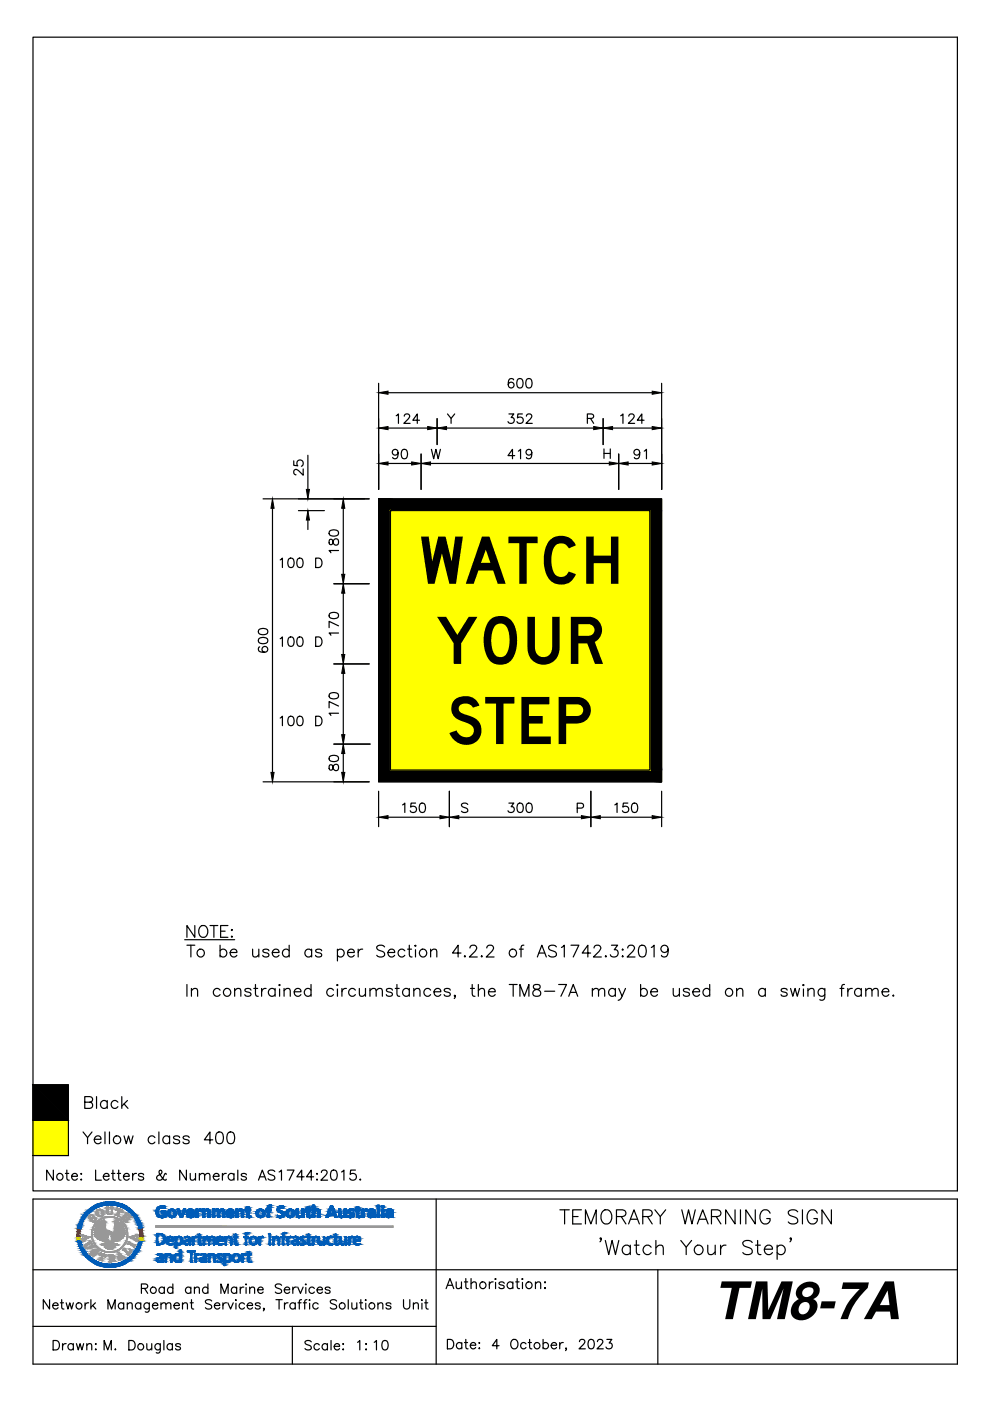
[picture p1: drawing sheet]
<svg xmlns="http://www.w3.org/2000/svg" width="210mm" height="297mm" viewBox="0 0 210 297" stroke-linecap="round" stroke-linejoin="round" font-family="sans-serif">
<defs><g id="words">
<g font-size="13.9">
<text x="89" y="123.8">WATCH</text>
<text x="92.4" y="140.8">YOUR</text>
<text x="94.8" y="157.8">STEP</text>
</g>
<text font-size="11" x="151.2" y="279.7">TM8-7A</text>
</g></defs>
<g fill="#000" stroke="#000" stroke-width=".21">
<path d="M80.3 98.3l2-.4v.7zM80.3 90.8l2-.4v.7zM80.3 83.3l2-.4v.7zM87.3 97.9l2 .4-2 .3zM90.7 90.4l2 .4-2 .3zM89.3 98.3l2-.4v.7zM92.7 90.8l2-.4v.7zM125.9 90.4l2 .4-2 .3zM129.2 97.9l2 .4-2 .3zM127.9 90.8l2-.4v.7zM131.2 98.3l2-.4v.7zM138.3 97.9l2 .4-2 .3z"/>
<path d="M138.3 90.4l2 .4-2 .3zM138.3 82.9l2 .4-2 .3zM57.8 105.8l.3 2h-.7zM65.3 108.3l.3 2h-.7zM64.9 103.8h.7l-.3 2zM72.8 105.8l.3 2h-.7zM72.4 121.8h.7l-.3 2zM72.8 123.8l.3 2h-.7zM72.4 138.8h.7l-.3 2zM72.8 140.8l.3 2h-.7zM72.4 155.8h.7l-.3 2zM72.8 157.8l.3 2h-.7z"/>
<path d="M57.4 163.8h.7l-.3 2zM72.4 163.8h.7l-.3 2zM80.3 173.3l2-.4v.7zM93.3 172.9l2 .4-2 .3zM95.3 173.3l2-.4v.7zM123.3 172.9l2 .4-2 .3zM125.3 173.3l2-.4v.7zM138.3 172.9l2 .4-2 .3z"/>
<path d="M80.3 108.3l2.5 55v-55zM80.3 108.3l2.5 55h-2.5z"/>
<path d="M80.3 105.8l60 2.5v-2.5zM80.3 105.8l60 2.5h-60z"/>
<path d="M137.8 108.3l2.5 55v-55zM137.8 108.3l2.5 55h-2.5z"/>
<path d="M80.3 163.3l60 2.5v-2.5zM80.3 163.3l60 2.5h-60z"/>
<path d="M7 230l7.5 7.5v-7.5zM7 230l7.5 7.5h-7.5z"/>
</g>
<g fill="#ff0" stroke="#ff0" stroke-width=".21">
<path d="M82.8 108.3l55 55v-55zM82.8 108.3l55 55h-55z"/>
<path d="M7 237.5l7.5 7.5v-7.5zM7 237.5l7.5 7.5h-7.5z"/>
</g>
<g fill="none" stroke="#000" stroke-width=".25">
<path d="M7 7.9h196v244.6h-196zM62.3 97.7v1l.8 .1a.71 .71 0 0 1 0-1.1 .71 .71 0 0 1 1.1 .1 .71 .71 0 0 1-.3 1.1M64.3 99.4v1.4l-1-1a.6 .6 0 0 0-.9-.1l-.1 .6 .5 .4M65.3 96.5v7.3M80.3 81.3v22.5M82.3 98.3h5M82.3 90.8h8.4M82.3 83.3h56M84 88.1l.5-.3v2M84.4 95.9a.62 .62 0 0 1-.9 .6 .62 .62 0 0 1-.2-1 .62 .62 0 0 1 1 .1 1.8 1.8 0 0 1-.2 1.6 .59 .59 0 0 1-.8-.2M85.4 95.4a.65 .65 0 0 1 .9 .2 1.01 1.01 0 0 1-.7 1.7 1.28 1.28 0 0 1-.2-1.9zM85.7 88.2l.4-.4 .7 .2a.62 .62 0 0 1-.2 .8l-1 1h1.4"/>
<path d="M89 89.1h-1.5l1-1.3v2M89.3 96.3v7.5M91.3 98.3h37.9M91.5 95.3l.4 2 .5-2 .5 2 .5-2M92.7 88.8v5.5M94.7 90.8h31.2M94.9 87.8l.7 .9v1.1M96.4 87.8l-.8 .9M107.9 87.8h1l-.5 .7a.67 .67 0 0 1 .5 1.1 .67 .67 0 0 1-1.2-.2M108.9 80.5a.59 .59 0 0 0-.9-.1 1.2 1.2 0 0 0 .3 1.9 .62 .62 0 0 0 .7-.6 .62 .62 0 0 0-.6-.7 .62 .62 0 0 0-.6 .6M109.1 96.6h-1.4l1-1.3v2M109.9 80.4a.65 .65 0 0 1 .9 .2 1.01 1.01 0 0 1-.7 1.7 1.28 1.28 0 0 1-.2-1.9z"/>
<path d="M109.9 95.6l.5-.3v2M110.8 87.8h-1l-.1 .8a.71 .71 0 0 1 1.1 0 .71 .71 0 0 1-.2 1.1 .71 .71 0 0 1-1-.3M111.6 88.2l.4-.4 .7 .2a.62 .62 0 0 1-.2 .8l-1 1h1.4M111.8 80.4a.65 .65 0 0 1 .9 .2 1.01 1.01 0 0 1-.7 1.7 1.28 1.28 0 0 1-.2-1.9zM112.8 95.9a.62 .62 0 0 1-.9 .6 .62 .62 0 0 1-.2-1 .62 .62 0 0 1 1 .1 1.8 1.8 0 0 1-.2 1.6 .59 .59 0 0 1-.9-.2M124.5 88.7l1.2-.1 .2-.3-.1-.3-.4-.2h-.9v2M125.2 88.7l.7 1.1M127.9 88.8v5.5M128.1 95.2v2M128.1 96.1h1.3M129.4 95.2v2M129.9 90.8h8.4"/>
<path d="M131.2 96.3v7.5M131.6 88.1l.5-.3v2M133.2 98.3h5.1M133.3 88.2l.4-.4 .7 .2a.62 .62 0 0 1-.2 .8l-1 1h1.4M135.6 95.9a.62 .62 0 0 1-.8 .6 .62 .62 0 0 1-.3-1 .62 .62 0 0 1 1 .1 1.8 1.8 0 0 1-.1 1.6 .59 .59 0 0 1-.9-.2M136.6 89.1h-1.5l1-1.3v2M136.6 95.6l.5-.3v2M140.3 81.3v22.5M55.8 105.8h22.5M57.8 107.8v56M59.4 118.7l.5-.4v2M61.3 118.4a.65 .65 0 0 1 1 .3 1.01 1.01 0 0 1-.7 1.6 1.28 1.28 0 0 1-.3-1.9z"/>
<path d="M63.2 118.4a.65 .65 0 0 1 1 .3 1.01 1.01 0 0 1-.7 1.6 1.28 1.28 0 0 1-.3-1.9zM63.3 108.3h5.5M65.3 110.3v2M66.9 118.3h.7a1.07 1.07 0 0 1 .7 1 1.07 1.07 0 0 1-.7 1h-.7zM69.9 114.4a.75 .75 0 0 0 .2 1.1l.3-.1 .1-.2a.72 .72 0 0 1 .3-.8 .72 .72 0 0 1 .9 0 .81 .81 0 0 1-.3 1.2 1 1 0 0 1-1-1.2zM69.9 112.6a1.28 1.28 0 0 1 1.9 .3v.2a1.15 1.15 0 0 1-2 0zM71.8 116.7h-2l.4 .5M72.8 107.8v14M80.3 105.8h60v60h-60zM82.8 108.3h55v55h-55zM54.9 135.4a1.28 1.28 0 0 1 1.9 .3v.2a1.15 1.15 0 0 1-2 0zM54.9 133.5a1.28 1.28 0 0 1 1.9 .3v.2a1.15 1.15 0 0 1-2 0z"/>
<path d="M55.1 137.1a.59 .59 0 0 0-.2 .9 1.2 1.2 0 0 0 1.9-.3 .62 .62 0 0 0-.6-.6 .62 .62 0 0 0-.7 .5 .62 .62 0 0 0 .6 .7M59.4 135.4l.5-.4v2M61.3 135.1a.65 .65 0 0 1 1 .3 1.01 1.01 0 0 1-.7 1.6 1.28 1.28 0 0 1-.3-1.9zM63.2 135.1a.65 .65 0 0 1 1 .3 1.01 1.01 0 0 1-.7 1.6 1.28 1.28 0 0 1-.3-1.9zM66.9 135h.7a1.07 1.07 0 0 1 .7 1 1.07 1.07 0 0 1-.7 1h-.7zM69.9 130.1a1.28 1.28 0 0 1 1.9 .3v.2a1.15 1.15 0 0 1-2 0zM70.8 123.8h7.5M71.8 134.2h-2l.4 .5M71.8 132.7l-2-1v1.4M72.8 125.8v13M59.4 152.2l.5-.3v2M61.3 152a.65 .65 0 0 1 1 .2 1.01 1.01 0 0 1-.7 1.7 1.28 1.28 0 0 1-.3-1.9z"/>
<path d="M63.2 152a.65 .65 0 0 1 1 .2 1.01 1.01 0 0 1-.7 1.7 1.28 1.28 0 0 1-.3-1.9zM66.9 151.9h.7a1.07 1.07 0 0 1 .7 1 1.07 1.07 0 0 1-.7 1h-.7zM69.9 147.1a1.28 1.28 0 0 1 1.9 .3v.2a1.15 1.15 0 0 1-2 0zM70.8 140.8h7.5M70.8 157.8h7.7M71.8 151.2h-2l.4 .5M71.8 149.7l-2-1v1.4M72.8 142.8v13M72.8 159.8v4M55.8 165.8h22.5M69.9 162.2a.75 .75 0 0 0 .2 1.1l.3-.1 .1-.2a.72 .72 0 0 1 .3-.8 .72 .72 0 0 1 .9 0 .81 .81 0 0 1-.3 1.2 1 1 0 0 1-1-1.2zM69.9 160.4a1.28 1.28 0 0 1 1.9 .3v.2a1.15 1.15 0 0 1-2 0z"/>
<path d="M80.3 167.8v7.5M82.3 173.3h11M85.4 170.7l.4-.4v2M88.1 170.3h-.9l-.1 .8a.71 .71 0 0 1 1 0 .71 .71 0 0 1-.1 1.1 .71 .71 0 0 1-1-.3M89.2 170.4a.65 .65 0 0 1 .9 .3 1.27 1.27 0 0 1-.5 1.6h-.1a1.26 1.26 0 0 1-.3-1.9zM95.3 167.8v7.5M97.3 173.3h26M99.2 170.6a.75 .75 0 0 0-.7-.4 .75 .75 0 0 0-.7 .5l.2 .3 .8 .3a.48 .48 0 0 1 .4 .4 .48 .48 0 0 1-.2 .5 .94 .94 0 0 1-1.2-.2M107.9 170.3h1l-.5 .7a.67 .67 0 0 1 .6 1 .67 .67 0 0 1-1.1 .2l-.2-.3M109.9 170.4a.65 .65 0 0 1 .9 .3 1.27 1.27 0 0 1-.4 1.6h-.2a1.26 1.26 0 0 1-.3-1.9zM111.8 170.4a.65 .65 0 0 1 1 .3 1.27 1.27 0 0 1-.5 1.6h-.2a1.26 1.26 0 0 1-.3-1.9zM122.4 171.3h.8a.52 .52 0 0 0 .5-.5 .52 .52 0 0 0-.5-.5h-.8v2"/>
<path d="M125.3 167.8v7.5M127.3 173.3h11M130.4 170.7l.4-.4v2M133.1 170.3h-.9l-.1 .8a.71 .71 0 0 1 1 0 .71 .71 0 0 1-.1 1.1 .71 .71 0 0 1-1-.3M134.2 170.4a.65 .65 0 0 1 .9 .3 1.27 1.27 0 0 1-.5 1.6h-.1a1.26 1.26 0 0 1-.3-1.9zM140.3 167.8v7.5M39.2 199.2h10.6M41.3 196.2v2.5l-1.7-2.5v2.5M42.4 196.6a.92 .92 0 0 1 1-.3 .92 .92 0 0 1 .6 .9 1.09 1.09 0 0 1-.2 1.2 1.09 1.09 0 0 1-1.2 .2 1.56 1.56 0 0 1-.2-2zM44.5 196.2h1.7M45.3 196.2v2.5M46.8 197.4h.9"/>
<path d="M48.3 196.2h-1.5v2.5h1.5M49.2 197.1l.1 .1-.1 .1-.2-.1zM49.2 198.5l.1 .1-.1 .1-.2-.1zM39.6 200.4h1.7M39.6 208.7v2.5M40.5 200.4v2.5M40.6 210l.6-.4 .6 .1 .1 1.5M40.6 209.6v1.6M46.7 201.6a.8 .8 0 0 1 1.1-.1 .8 .8 0 0 1 0 1.2 .8 .8 0 0 1-1.1-.2M46.7 209.9a.8 .8 0 0 0-1.2-.1 .8 .8 0 0 0 0 1.2 .8 .8 0 0 0 1.2-.1M46.7 200.4v2.5M48.8 201.9h1.4a.76 .76 0 0 0-1.1-.6 .76 .76 0 0 0-.2 1.2 .75 .75 0 0 0 1.3 0"/>
<path d="M49.8 210l.6-.4 .5 .1 .2 1.5M49.8 209.6v1.6M53.2 209.9a.75 .75 0 0 0-1.3 0 1.42 1.42 0 0 0 1.2 .6l.1 .4a.77 .77 0 0 1-1.3 0M53.6 201.2l.1 1.6 .6 .1 .6-.5M53.8 209.6h.8M54.2 208.7v2.1l.1 .3 .5 .1M54.9 201.2v1.7M55.5 209.6v1.6M56.4 209.6a.8 .8 0 0 0-.9 .7M57 201.6a.77 .77 0 0 0-1.3 0l.1 .2 1.1 .4 .1 .3a.75 .75 0 0 1-1.3 0M57.7 201.9h1.5a.77 .77 0 0 0-1.1-.6 .77 .77 0 0 0-.3 1.2 .75 .75 0 0 0 1.4 0M58.3 209.9a.8 .8 0 0 0-1.2-.1 .8 .8 0 0 0 0 1.2 .8 .8 0 0 0 1.2-.1"/>
<path d="M58.3 209.6v1.6M59.3 208.7l.1 .1-.1 .2-.1-.2zM59.3 209.7v1.5M60.2 210l.6-.4 .6 .1 .1 1.5M60.2 209.6v1.6M61.3 201.6a.8 .8 0 0 0-1.2-.1 .8 .8 0 0 0 0 1.2 .8 .8 0 0 0 1.2-.2M61.3 200.4v2.5M62.4 210.3h1.4a.74 .74 0 0 0-.9-.8 .74 .74 0 0 0-.5 1 .77 .77 0 0 0 .6 .7 .77 .77 0 0 0 .8-.3M65.9 209.9a.8 .8 0 0 0-1.1-.1 .8 .8 0 0 0 0 1.2 .8 .8 0 0 0 1.1-.1M65.9 208.7v2.5M66.1 201.6a.8 .8 0 0 0-1.2-.1 .8 .8 0 0 0 0 1.2 .8 .8 0 0 0 1.2-.2M66.1 201.2v1.7"/>
<path d="M68.2 201.6a.77 .77 0 0 0-1.3 0l.1 .2 1.1 .4 .1 .3a.75 .75 0 0 1-1.3 0M70.7 209.9a.8 .8 0 0 0-1.2-.1 .8 .8 0 0 0 0 1.2 .8 .8 0 0 0 1.2-.1M71.5 201.6a.8 .8 0 0 1 1.2-.1 .8 .8 0 0 1 0 1.2 .8 .8 0 0 1-1.2-.2M71.5 208.7l.2 .1-.2 .2-.1-.2zM71.5 201.2v2.5M71.5 209.7v1.5M72.5 209.6v1.6M73.4 209.6a.8 .8 0 0 0-.9 .7M73.7 201.9h1.4a.76 .76 0 0 0-1.1-.6 .76 .76 0 0 0-.2 1.2 .75 .75 0 0 0 1.3 0M75.4 209.9a.8 .8 0 0 0-1.2-.1 .8 .8 0 0 0 0 1.2 .8 .8 0 0 0 1.2-.1M75.9 201.2v1.7M76.2 209.6l.1 1.5 .6 .1 .6-.4"/>
<path d="M76.9 201.2a.8 .8 0 0 0-1 .7M77.5 209.6v1.6M78.4 210l.6-.4 .6 .1 .2 1.5M78.4 209.6v1.6M79.8 210l.5-.4 .7 .1 .1 1.5M81.5 200.8a.95 .95 0 0 0-.9-.4 .95 .95 0 0 0-.7 .6l.2 .4 1 .3a.6 .6 0 0 1 .4 .5 .6 .6 0 0 1-.2 .6 1.16 1.16 0 0 1-1.4-.3M82.3 201.9h1.4a.76 .76 0 0 0-1.1-.6 .76 .76 0 0 0-.2 1.2 .75 .75 0 0 0 1.3 0M83.2 209.9a.75 .75 0 0 0-1.3 0 1.38 1.38 0 0 0 1.2 .6l.1 .4a.76 .76 0 0 1-1.3 0M83.8 209.6h.8M84.2 208.7v2.1l.1 .3 .5 .1M85.8 201.6a.8 .8 0 0 0-1.1-.1 .8 .8 0 0 0 0 1.2 .8 .8 0 0 0 1.1-.2M86.4 201.2h.9"/>
<path d="M86.8 200.4v2l.1 .4 .5 .1M86.8 209.9a.8 .8 0 0 0-1.2-.1 .8 .8 0 0 0 0 1.2 .8 .8 0 0 0 1.2-.1M86.8 209.6v1.6M87.7 210l.6-.4 .6 .1 .1 1.5M87.7 209.6v1.6M88 200.5l.1-.1 .1 .1-.1 .1zM88.1 201.4v1.5M91.3 201.7l.6-.5 .6 .2 .1 1.5M91.3 209.9a.8 .8 0 0 0-1.2-.1 .8 .8 0 0 0 0 1.2 .8 .8 0 0 0 1.2-.1M91.3 201.2v1.7M92 210.3h1.5a.74 .74 0 0 0-.9-.8 .74 .74 0 0 0-.6 1 .77 .77 0 0 0 .6 .7 .77 .77 0 0 0 .9-.3M95.5 209.9a.75 .75 0 0 0-1.3 0 1.43 1.43 0 0 0 1.2 .6l.1 .4a.77 .77 0 0 1-1.3 0"/>
<path d="M96.5 211.1l-.1 .1-.1-.1 .1-.1a.46 .46 0 0 1-.1 .7M97.7 202.1h-1.8l1.2-1.7v2.5M98.4 202.8l.2-.1 .1 .1-.1 .1zM99.6 201l.3-.5 .7-.1a.61 .61 0 0 1 .3 1l-1.4 1.5h1.7M99.8 209.6h.8M100.1 208.7v2.1l.1 .3 .5 .1M101.4 210l.6-.4 .6 .1 .1 1.5M101.4 208.7v2.5M102 202.8l.1-.1 .2 .1-.2 .1zM103.2 201l.1-.4a.81 .81 0 0 1 1.1-.1 .58 .58 0 0 1 .1 .9l-1.4 1.5h1.7M103.6 210.3h1.4a.74 .74 0 0 0-.9-.8 .74 .74 0 0 0-.5 1 .77 .77 0 0 0 .6 .7 .77 .77 0 0 0 .8-.3M108 208.7h1.6"/>
<path d="M108.8 208.7v2.5M110.1 201.2h.8M110.2 211.2v-2.5l1 2.5 .9-2.5v2.5M111.1 200.4l-.5 .1-.1 .4v2M113.2 208.8a.51 .51 0 0 0 .3 .9 1.04 1.04 0 0 1 1.1 1.1 .87 .87 0 0 1-.9 .5 .87 .87 0 0 1-.7-.9 1.14 1.14 0 0 1 1.2-.7 .51 .51 0 0 0 .2-.9l-.4-.1zM113.9 202.9l1-2.5 .9 2.5M114.3 202.1h1.2M115.5 210.2h2.1M118 200.8a.94 .94 0 0 0-.9-.4 .94 .94 0 0 0-.8 .6l.2 .4 1 .3a.6 .6 0 0 1 .5 .5 .6 .6 0 0 1-.3 .6 1.15 1.15 0 0 1-1.4-.3M118.4 208.7h1.7l-1.2 2.5M119 200.9l.6-.5v2.5M120.6 211.2l.9-2.5 1 2.5"/>
<path d="M120.9 210.4h1.2M121.1 200.4h1.6l-1.2 2.5M125.2 202.1h-1.8l1.2-1.7v2.5M125.6 210l.6-.4 .6 .1 .1 1.5M125.6 209.6v1.6M126 201l.2-.5 .7-.1a.61 .61 0 0 1 .4 1l-1.5 1.5h1.7M126.9 210l.6-.4 .6 .1 .1 1.5M128.3 202.8l.1-.1 .2 .1-.2 .1zM129.6 200.4h1.3l-.7 1a.8 .8 0 0 1 .9 .9 .8 .8 0 0 1-1.1 .6l-.4-.1-.2-.4M130.5 209.9a.8 .8 0 0 0-1.2-.1 .8 .8 0 0 0 0 1.2 .8 .8 0 0 0 1.2-.1M130.5 209.6v1.6M131.2 209.6l.7 1.6 .7-1.6"/>
<path d="M131.9 201.4l.1-.2 .1 .2-.1 .1zM131.9 202.8l.1-.1 .1 .1-.1 .1zM131.9 211.2a.95 .95 0 0 1-.8 .9M133.1 201l.2-.5 .7-.1a.61 .61 0 0 1 .4 1l-1.4 1.5h1.6M135.7 200.5a.82 .82 0 0 1 1.2 .4 2.07 2.07 0 0 1-.2 1.9 .81 .81 0 0 1-1.2-.4 2.02 2.02 0 0 1 .2-1.9zM135.8 209.9a.8 .8 0 0 1 1.2-.1 .8 .8 0 0 1 0 1.2 .8 .8 0 0 1-1.2-.1M135.8 208.7v2.5M138 210.3h1.4a.74 .74 0 0 0-.9-.8 .74 .74 0 0 0-.5 1 .77 .77 0 0 0 .6 .7 .77 .77 0 0 0 .8-.3M138.1 200.9l.6-.5v2.5M141.7 201.2a.78 .78 0 0 1-1.1 .7 .78 .78 0 0 1-.3-1.2 .78 .78 0 0 1 1.2 .1 2.21 2.21 0 0 1-.2 2 .74 .74 0 0 1-1.1-.3M142.7 209.6l.2 1.5 .5 .1 .6-.4M144 209.6v1.6"/>
<path d="M146.2 209.9a.75 .75 0 0 0-1.3 0 1.43 1.43 0 0 0 1.2 .6l.1 .4a.77 .77 0 0 1-1.3 0M146.9 210.3h1.4a.77 .77 0 0 0-1.1-.7 .77 .77 0 0 0-.2 1.3 .76 .76 0 0 0 1.3 0M150.5 209.9a.8 .8 0 0 0-1.2-.1 .8 .8 0 0 0 0 1.2 .8 .8 0 0 0 1.2-.1M150.5 208.7v2.5M156.2 210l.6-.4 .6 .1 .1 1.5M156.2 209.6v1.6M162.3 209.9a.8 .8 0 0 0-1.2-.1 .8 .8 0 0 0 0 1.2 .8 .8 0 0 0 1.2-.1M162.3 209.6v1.6M166.9 209.9a.75 .75 0 0 0-1.3 0 1.38 1.38 0 0 0 1.2 .6l.1 .4a.76 .76 0 0 1-1.3 0M167.6 209.6l.5 1.6 .5-1.6 .4 1.6 .5-1.6M170.3 208.7l.2 .1-.2 .2-.1-.2zM170.3 209.7v1.5"/>
<path d="M171.3 210l.6-.4 .6 .1 .1 1.5M171.3 209.6v1.6M174.9 209.6v1.9a.66 .66 0 0 1-1.1 .4M174.9 209.9a.8 .8 0 0 0-1.2-.1 .8 .8 0 0 0 0 1.2 .8 .8 0 0 0 1.2-.1M178.1 209.6h.8M179 208.7l-.4 .1-.2 .4v2M179.8 209.6v1.6M180.7 209.6a.8 .8 0 0 0-.9 .7M182.6 209.9a.8 .8 0 0 0-1.2-.1 .8 .8 0 0 0 0 1.2 .8 .8 0 0 0 1.2-.1M182.6 209.6v1.6M183.6 210l.6-.4 .6 .1 .1 1.5M183.6 209.6v1.6"/>
<path d="M184.9 210l.6-.4 .6 .1 .1 1.5M187 210.3h1.4a.77 .77 0 0 0-1-.7 .77 .77 0 0 0-.3 1.3 .76 .76 0 0 0 1.3 0M189.3 211.1l.1-.1 .1 .1-.1 .1zM7 237.5h7.5v7.5h-7.5zM7 230h7.5v7.5h-7.5zM17.6 240l1 1.2v1.3M18 233.7l1.4-.1a.59 .59 0 0 0 0-1l-1.4-.1v2.5h1a.66 .66 0 0 0 .7-.7 .66 .66 0 0 0-.7-.6M19.5 240l-.9 1.2M20.5 232.5v2.5M22.3 240v2.5M22.7 233.7a.8 .8 0 0 0-1.1-.1 .8 .8 0 0 0 0 1.2 .8 .8 0 0 0 1.1-.2M22.7 233.3v1.7"/>
<path d="M23.2 240v2.5M25 233.7a.8 .8 0 0 0-1.2-.1 .8 .8 0 0 0 0 1.2 .8 .8 0 0 0 1.2-.2M25.8 232.5v2.5M26.3 234l.8 1M27 233.3l-1.2 1.2M33.7 240v2.5M7 254.2h196v35h-196zM11.3 248.1v2.1l-1.4-2.1v2.1M13.9 248.8h.7M14.2 248.1v1.7l.1 .3 .4 .1M15.2 249.4h1.2a.66 .66 0 0 0-.9-.6 .66 .66 0 0 0-.2 1.1 .64 .64 0 0 0 1.1 0M17.1 250.1h.2z"/>
<path d="M17.2 248.8v.2zM20 241.6h1.4a.74 .74 0 0 0-.8-.8 .74 .74 0 0 0-.6 1 .77 .77 0 0 0 .6 .7 .77 .77 0 0 0 .8-.4M20.3 248.1v2.1h1.2M21.9 249.4h1.2a.66 .66 0 0 0-.9-.6 .66 .66 0 0 0-.2 1.1 .64 .64 0 0 0 1.1 0M23.6 248.8h.8M23.9 248.1v1.7l.1 .3 .4 .1M24.9 248.8h.7M25.2 248.1v1.7l.1 .3 .4 .1M26.2 249.4h1.2a.66 .66 0 0 0-.9-.6 .66 .66 0 0 0-.2 1.1 .64 .64 0 0 0 1.1 0M26.3 240.8l.5 1.7 .5-1.7 .4 1.7 .5-1.7M28.1 248.8v1.4M28.9 248.8a.7 .7 0 0 0-.8 .6"/>
<path d="M30.5 249.1a.64 .64 0 0 0-1.2 0l.3 .3 .8 .2 .1 .3a.64 .64 0 0 1-1.2 0M32.9 241.2a.8 .8 0 0 0-1.2-.1 .8 .8 0 0 0 0 1.2 .8 .8 0 0 0 1.2-.2M35.2 249l-.1-.2-.2 .1-.3 .7a.76 .76 0 0 1-.6 .6 .76 .76 0 0 1-.8-.4l.2-.5 .7-.4a.46 .46 0 0 0 .2-.4 .46 .46 0 0 0-.3-.4l-.2 .1a1.79 1.79 0 0 0 .9 1.9l.4 .1 .1-.2M36 241.2a.8 .8 0 0 0-1.2-.1 .8 .8 0 0 0 0 1.2 .8 .8 0 0 0 1.2-.2M36 240.8v1.7M38.1 241.2a.75 .75 0 0 0-1.3 0l.3 .4 .9 .2 .1 .3a.77 .77 0 0 1-1.3 0M39.5 248.1v2.1l-1.4-2.1v2.1M40.1 241.2a.75 .75 0 0 0-1.3 0l.4 .4 .8 .2 .1 .3a.77 .77 0 0 1-1.3 0M40.3 248.8l.1 1.3 .5 .1 .6-.4M41.5 248.8v1.4M42.3 249.2l.5-.4 .5 .1 .1 1.3M42.3 248.8v1.4"/>
<path d="M43.4 249.2l.5-.4 .5 .1 .1 1.3M45.1 241.7h-1.8l1.2-1.7v2.5M45.2 249.4h1.3a.66 .66 0 0 0-1-.6 .66 .66 0 0 0-.2 1.1 .64 .64 0 0 0 1.2 0M46.1 240.1a.8 .8 0 0 1 1.2 .4 2.11 2.11 0 0 1-.3 1.9 .82 .82 0 0 1-1.2-.4 2.07 2.07 0 0 1 .3-1.9zM47.2 248.8v1.4M48 248.8a.7 .7 0 0 0-.8 .6M48.5 240.1a.8 .8 0 0 1 1.1 .4 2.11 2.11 0 0 1-.2 1.9 .82 .82 0 0 1-1.2-.4 2.07 2.07 0 0 1 .3-1.9zM49.6 249.1a.68 .68 0 0 0-1-.1 .68 .68 0 0 0 0 1 .68 .68 0 0 0 1-.1M49.6 248.8v1.4M50.4 248.1v2.1M52.2 249.1a.64 .64 0 0 0-1.1 0l.3 .3 .7 .2 .1 .3a.64 .64 0 0 1-1.1 0M54.8 250.2l.8-2.1 .8 2.1"/>
<path d="M55.1 249.5h1M58.3 248.4a.81 .81 0 0 0-.8-.4 .81 .81 0 0 0-.7 .6l.2 .3 .8 .3a.52 .52 0 0 1 .4 .4 .52 .52 0 0 1-.1 .5 .98 .98 0 0 1-1.3-.2M59.2 248.5l.5-.4v2.1M60.9 248.1h1.4l-1 2.1M64.5 249.5h-1.6l1.1-1.4v2.1M66.5 249.5h-1.5l1-1.4v2.1M67.1 250.1h.2zM67.2 248.8v.2zM68.1 248.6l.2-.4a.69 .69 0 0 1 1 .1 .69 .69 0 0 1-.2 .9l-1.1 1h1.5M70.4 248.2a.7 .7 0 0 1 1 .3 1.75 1.75 0 0 1-.2 1.6 .7 .7 0 0 1-1-.3 1.79 1.79 0 0 1 .2-1.6zM72.4 248.5l.5-.4v2.1M75.4 248.1h-1.1l-.1 .9a.75 .75 0 0 1 1.2 0 .75 .75 0 0 1-.2 1.1 .75 .75 0 0 1-1.1-.3"/>
<path d="M76.3 250.1h.2zM92.5 254.2v35M118.7 256.5h2M119.7 256.5v3M121.4 257.9h1.2M123.3 256.5h-1.9v3h1.9M124.1 259.5v-3l1.2 3 1.1-3v3M128 256.6a1.14 1.14 0 0 1 1.7 1 1.31 1.31 0 0 1-.3 1.5 1.31 1.31 0 0 1-1.4 .3 1.83 1.83 0 0 1 0-2.8zM130.7 257.9h1.3l.4-.1a.69 .69 0 0 0 0-1.2l-1.7-.1v3M131.7 257.9l1 1.6M133.3 259.5l1.1-3 1.2 3M133.7 258.5h1.4"/>
<path d="M136.3 257.9h1.3l.4-.1a.69 .69 0 0 0 0-1.2l-1.7-.1v3M137.3 257.9l1 1.6M138.9 256.5l1.1 1.4v1.6M141.1 256.5l-1.1 1.4M144.6 256.5l.7 3 .7-3 .7 3 .7-3M147.8 259.5l1.2-3 1.1 3M148.3 258.5h1.4M150.8 257.9h1.3l.5-.1a.69 .69 0 0 0 0-1.2l-1.8-.1v3M151.8 257.9l1 1.6M155.9 256.5v3l-2.1-3v3M157 256.5v3M160.1 256.5v3l-2-3v3"/>
<path d="M163.3 257.2a1.11 1.11 0 0 0-1.3-.7 1.11 1.11 0 0 0-.9 1.1 1.31 1.31 0 0 0 .3 1.5 1.31 1.31 0 0 0 1.4 .3l.5-.6v-.4h-.7M169.1 256.9a1.33 1.33 0 0 0-2 0 .78 .78 0 0 0 .6 .9l.9 .3a.73 .73 0 0 1 .5 .5 .73 .73 0 0 1-.3 .8 1.4 1.4 0 0 1-1.7-.3M170.1 256.5v3M173.3 257.2a1.11 1.11 0 0 0-1.3-.7 1.11 1.11 0 0 0-.9 1.1 1.31 1.31 0 0 0 .3 1.5 1.31 1.31 0 0 0 1.4 .3l.5-.6v-.4h-.7M176.3 256.5v3l-2-3v3M7 269.2h196M10.5 275.6v1.9l-1.3-1.9v1.9M11.2 276.8h1.1a.61 .61 0 0 0-.8-.5 .61 .61 0 0 0-.2 1 .6 .6 0 0 0 1 0M12.8 276.2h.7M13.1 275.6v1.6l.1 .2 .4 .1M14 276.2l.4 1.3 .4-1.3 .4 1.3 .4-1.3M18 276.2v1.3"/>
<path d="M18.8 276.2a.65 .65 0 0 0-.8 .6M19.3 275.6v1.9M19.7 276.8l.6 .7M20.2 276.2l-.9 1M22.9 277.5v-1.9l.8 1.9 .7-1.9v1.9M26.2 276.5a.64 .64 0 0 0-.9-.1 .64 .64 0 0 0 0 1 .64 .64 0 0 0 .9-.1M26.2 276.2v1.3M27 276.6l.5-.4 .4 .1 .1 1.2M27 276.2v1.3M29.8 276.5a.64 .64 0 0 0-.9-.1 .64 .64 0 0 0 0 1 .64 .64 0 0 0 .9-.1M29.8 276.2v1.3M30 273.2l1.1-.1 .2-.3-.1-.4-.4-.2h-.8v2"/>
<path d="M30.6 273.2l.7 1M31.7 276.2v1.5a.52 .52 0 0 1-.4 .5 .52 .52 0 0 1-.5-.1M31.7 276.5a.64 .64 0 0 0-1-.1 .64 .64 0 0 0 0 1 .64 .64 0 0 0 1-.1M32.3 276.8h1.2a.61 .61 0 0 0-.9-.5 .61 .61 0 0 0-.2 1 .6 .6 0 0 0 1.1 0M34.1 276.6l.5-.4 .5 .1 .1 1.2M34.1 276.2v1.3M34.8 273.2a.64 .64 0 0 0-.9-.1 .64 .64 0 0 0 0 .9 .64 .64 0 0 0 .9-.1M34.8 272.9v1.3M35.2 276.6l.5-.4 .4 .1 .1 1.2M36.7 273.2a.64 .64 0 0 0-1-.1 .64 .64 0 0 0 0 .9 .64 .64 0 0 0 1-.1M36.7 272.2v2M36.9 276.8h1.1a.61 .61 0 0 0-.8-.5 .61 .61 0 0 0-.2 1 .6 .6 0 0 0 1 0"/>
<path d="M38.7 276.6l.5-.4 .4 .1 .1 1.2M38.7 276.2v1.3M40.3 276.2h.7M40.5 273.2a.64 .64 0 0 0-1-.1 .64 .64 0 0 0 0 .9 .64 .64 0 0 0 1-.1M40.5 272.9v1.3M40.6 275.6v1.6l.1 .2 .4 .1M41.2 273.3l.5-.4 .5 .1 .1 1.2M41.2 272.9v1.3M44.1 273.2a.64 .64 0 0 0-1-.1 .64 .64 0 0 0 0 .9 .64 .64 0 0 0 1-.1M44.1 272.2v2M44.9 275.8a.75 .75 0 0 0-.7-.3 .75 .75 0 0 0-.6 .5l.1 .3 .8 .3a.49 .49 0 0 1 .4 .4 .49 .49 0 0 1-.2 .4 .92 .92 0 0 1-1.1-.1M45.5 276.8h1.1a.61 .61 0 0 0-.9-.5 .61 .61 0 0 0-.1 1 .6 .6 0 0 0 1 0"/>
<path d="M46.8 274.2v-2l.8 2 .8-2v2M47.3 276.2v1.3M48 276.2a.65 .65 0 0 0-.7 .6M48.3 276.2l.6 1.3 .6-1.3M50 275.6v.1zM50 276.3v1.2M50.2 273.2a.64 .64 0 0 0-1-.1 .64 .64 0 0 0 0 .9 .64 .64 0 0 0 1-.1M50.2 272.9v1.3M50.9 272.9v1.3M51.7 272.9a.64 .64 0 0 0-.8 .6M51.8 276.5a.64 .64 0 0 0-.9-.1 .64 .64 0 0 0 0 1 .64 .64 0 0 0 .9-.1M52.2 272.2v.2z"/>
<path d="M52.2 273v1.2M52.4 276.8h1.2a.61 .61 0 0 0-.9-.5 .61 .61 0 0 0-.2 1 .6 .6 0 0 0 1.1 0M52.9 273.3l.5-.4 .5 .1 .1 1.2M52.9 272.9v1.3M54.7 273.5h1.1a.61 .61 0 0 0-.9-.6 .61 .61 0 0 0-.2 1 .6 .6 0 0 0 1.1 0M55.2 276.5a.62 .62 0 0 0-1.1 0l.3 .3 .7 .2 .1 .3a.6 .6 0 0 1-1.1 0M56 277.4h-.2h.2l-.2 .5M58.5 275.6h1.3M59.2 275.6v1.9M59.7 272.5a.75 .75 0 0 0-.7-.3 .75 .75 0 0 0-.6 .5l.2 .3 .7 .3a.49 .49 0 0 1 .4 .3 .49 .49 0 0 1-.2 .5 .92 .92 0 0 1-1.1-.2M60.3 273.5h1.1a.61 .61 0 0 0-.9-.6 .61 .61 0 0 0-.1 1 .6 .6 0 0 0 1 0M60.3 276.2v1.3"/>
<path d="M61.1 276.2a.65 .65 0 0 0-.8 .6M62.1 272.9v1.3M62.6 276.5a.64 .64 0 0 0-.9-.1 .64 .64 0 0 0 0 1 .64 .64 0 0 0 .9-.1M62.6 276.2v1.3M62.8 272.9a.64 .64 0 0 0-.7 .6M63.1 272.9l.6 1.3 .6-1.3M63.2 276.2h.6M63.9 275.6h-.3l-.1 .3v1.6M64.3 276.2h.7M64.8 272.2v.2zM64.8 273v1.2M65.1 275.6h-.4l-.1 .3v1.6"/>
<path d="M65.6 275.6v.1zM65.6 276.3v1.2M66.7 273.2a.64 .64 0 0 0-1-.1 .64 .64 0 0 0 0 .9 .64 .64 0 0 0 1-.1M67.2 273.5h1.2a.61 .61 0 0 0-.9-.6 .61 .61 0 0 0-.2 1 .6 .6 0 0 0 1.1 0M67.5 276.5a.64 .64 0 0 0-1-.1 .64 .64 0 0 0 0 1 .64 .64 0 0 0 1-.1M70 273.2a.6 .6 0 0 0-1.1 0l.3 .3 .7 .1 .1 .3a.6 .6 0 0 1-1.1 0M71.4 275.8a.75 .75 0 0 0-.8-.3 .75 .75 0 0 0-.6 .5l.2 .3 .8 .3a.49 .49 0 0 1 .3 .4 .49 .49 0 0 1-.1 .4 .92 .92 0 0 1-1.2-.1M73.8 275.6v1.9M74.6 276.2l.1 1.2 .5 .1 .4-.3M75.6 276.2v1.3M76.2 276.2h.7M76.5 275.6v1.6l.1 .2 .4 .1"/>
<path d="M77.6 275.6v.1zM77.6 276.3v1.2M80.1 276.6l.5-.4 .5 .1 .1 1.2M80.1 276.2v1.3M82.9 276.5a.62 .62 0 0 0-1.1 0l.3 .3 .7 .2 .1 .3a.6 .6 0 0 1-1.1 0M85.6 275.6v1.4a.67 .67 0 0 0 .6 .6 .67 .67 0 0 0 .7-.6v-1.4M87.7 276.6l.4-.4 .5 .1 .1 1.2M87.7 276.2v1.3M89.5 275.6v.1zM89.5 276.3v1.2M90 276.2h.7M90.3 275.6v1.6l.1 .2 .4 .1"/>
<path d="M94.6 273.2l.8-2.1 .8 2.1M94.9 272.5h1M96.7 271.8l.1 1.3 .5 .1 .5-.4M97.8 271.8v1.4M98.5 271.8h.7M98.8 271.1v1.7l.1 .3 .4 .1M99.9 272.2l.5-.4 .5 .1 .1 1.3M99.9 271.1v2.1M103.7 271.8v1.4M104.6 271.8a.7 .7 0 0 0-.9 .6M105.1 271.1v.2zM105.1 271.9v1.3"/>
<path d="M106.9 272.1a.64 .64 0 0 0-1.1 0l.3 .3 .7 .2 .1 .3a.64 .64 0 0 1-1.1 0M108.7 272.1a.68 .68 0 0 0-1-.1 .68 .68 0 0 0 0 1 .68 .68 0 0 0 1-.1M108.7 271.8v1.4M109.3 271.8h.8M109.7 271.1v1.7l.1 .3 .4 .1M110.8 271.1v.2zM110.8 271.9v1.3M113.5 272.2l.5-.4 .5 .1 .1 1.3M113.5 271.8v1.4M115.5 271.9h.2zM115.5 273.1h.2zM127.5 262.6l-.2 .1-.1-.1 .1-.2a.56 .56 0 0 1-.1 .9"/>
<path d="M128.3 263l.8 3 .7-3 .7 3 .7-3M133.6 264.4a.96 .96 0 0 0-1.4-.1 .96 .96 0 0 0 0 1.4 .96 .96 0 0 0 1.4-.1M133.6 264v2M134.5 264h1M134.9 263v2.4l.2 .5 .5 .1M138.1 264.4a.96 .96 0 0 0-1.5-.1 .96 .96 0 0 0 0 1.4 .96 .96 0 0 0 1.5-.1M139.1 264.6l.7-.6 .7 .1 .1 1.9M139.1 263v3M139.5 269.2v20M144.3 263l1.2 1.4v1.6M146.6 263l-1.1 1.4M150.1 264v1.4l.1 .5 .7 .1 .7-.6"/>
<path d="M151.6 264v2M152.8 264v2M153.9 264a.97 .97 0 0 0-1.1 .9M159.5 263.4a1.33 1.33 0 0 0-2 0 .78 .78 0 0 0 .6 .9l.8 .3a.73 .73 0 0 1 .6 .5 .73 .73 0 0 1-.3 .8 1.4 1.4 0 0 1-1.7-.3M160.2 264h1M160.6 263v2.4l.2 .5 .5 .1M162.1 264.9h1.7a.89 .89 0 0 0-1.1-.9 .89 .89 0 0 0-.6 1.1 .92 .92 0 0 0 .7 .9 .92 .92 0 0 0 1-.4M164.8 264.4a.96 .96 0 0 1 1.4-.1 .96 .96 0 0 1 0 1.4 .96 .96 0 0 1-1.4-.1M164.8 264v3M167.8 262.6l-.2 .1-.1-.1 .1-.2 .2 .2-.3 .7M7 281.2h85.5M11.3 284.2h.6a1.07 1.07 0 0 1 .7 1 1.07 1.07 0 0 1-.7 1h-.6z"/>
<path d="M13.3 284.9v1.3M14 284.9a.64 .64 0 0 0-.7 .6M15.5 285.2a.64 .64 0 0 0-.9-.1 .64 .64 0 0 0 0 .9 .64 .64 0 0 0 .9-.1M15.5 284.9v1.3M16.2 284.9l.4 1.3 .4-1.3 .4 1.3 .3-1.3M18.4 285.3l.5-.4 .5 .1 .1 1.2M18.4 284.9v1.3M20.3 284.9v.2zM20.3 286v.2zM22.1 286.2v-2l.7 2 .8-2v2M24.5 286v.2zM27.3 284.2h.7a1.07 1.07 0 0 1 .7 1 1.07 1.07 0 0 1-.7 1h-.7z"/>
<path d="M31.1 284.9l.1 1.2 .5 .1 .5-.4M32.2 284.9v1.3M34 284.9v1.5a.52 .52 0 0 1-.3 .5 .52 .52 0 0 1-.6-.1M34 285.2a.64 .64 0 0 0-1-.1 .64 .64 0 0 0 0 .9 .64 .64 0 0 0 1-.1M34.7 284.2v2M36.6 285.2a.64 .64 0 0 0-1-.1 .64 .64 0 0 0 0 .9 .64 .64 0 0 0 1-.1M36.6 284.9v1.3M38.3 285.2a.6 .6 0 0 0-1.1 0l.3 .3 .7 .1 .1 .3a.6 .6 0 0 1-1.1 0M62 281.2v8M66 284.5a.75 .75 0 0 0-.7-.3 .75 .75 0 0 0-.6 .5l.2 .3 .7 .3a.49 .49 0 0 1 .4 .3 .49 .49 0 0 1-.2 .5 .92 .92 0 0 1-1.1-.2M67.7 285.2a.64 .64 0 0 0-.9-.1 .64 .64 0 0 0 0 .9 .64 .64 0 0 0 .9-.1M69.4 285.2a.64 .64 0 0 0-.9-.1 .64 .64 0 0 0 0 .9 .64 .64 0 0 0 .9-.1"/>
<path d="M69.4 284.9v1.3M70.2 284.2v2M70.9 285.5h1.1a.61 .61 0 0 0-.9-.6 .61 .61 0 0 0-.1 1 .6 .6 0 0 0 1 0M72.8 284.9v.2zM72.8 286v.2zM75.8 284.6l.5-.4v2M77.5 285h.2zM77.5 286.1h.2zM79.3 284.6l.5-.4v2M81.2 284.3a.65 .65 0 0 1 1 .3 1.01 1.01 0 0 1-.7 1.6 1.28 1.28 0 0 1-.3-1.9zM94.9 284h.6a1.07 1.07 0 0 1 .7 1 1.07 1.07 0 0 1-.7 1h-.6zM97.9 284.9a.64 .64 0 0 0-.9-.1 .64 .64 0 0 0 0 1 .64 .64 0 0 0 .9-.1"/>
<path d="M97.9 284.6v1.4M98.5 284.6h.6M98.8 284v1.6l.1 .3 .3 .1M99.7 285.2h1.2a.61 .61 0 0 0-.9-.5 .61 .61 0 0 0-.2 1 .6 .6 0 0 0 1.1 0M101.5 284.7h.2zM101.5 285.9h.2zM105.8 285.3h-1.4l.9-1.3v2M108.5 284.3a.74 .74 0 0 1 .8-.3 .74 .74 0 0 1 .5 .7 .88 .88 0 0 1-.2 1 .88 .88 0 0 1-.9 .2 1.24 1.24 0 0 1-.2-1.6zM111.5 284.9a.64 .64 0 0 0-.9-.1 .64 .64 0 0 0 0 1 .64 .64 0 0 0 .9-.1M112 284.6h.7M112.3 284v1.6l.1 .3 .4 .1M115.1 284.9a.64 .64 0 0 1 1-.1 .64 .64 0 0 1 0 1 .64 .64 0 0 1-1-.1"/>
<path d="M115.1 284v2M116.9 285.2h1.1a.61 .61 0 0 0-.9-.5 .61 .61 0 0 0-.1 1 .6 .6 0 0 0 1 0M118.7 284.6v1.4M119.4 284.6a.64 .64 0 0 0-.7 .6M120.1 285.9h-.2h.2l-.2 .5M122.9 284.5l.3-.5 .7 .2a.62 .62 0 0 1-.2 .8l-.9 1h1.3M125 284.1a.65 .65 0 0 1 .9 .3 1.01 1.01 0 0 1-.7 1.6 1.28 1.28 0 0 1-.2-1.9zM126.7 284.5l.4-.5 .6 .2a.62 .62 0 0 1-.2 .8l-.9 1h1.3M128.7 284h1l-.6 .7a.67 .67 0 0 1 .5 1.1 .67 .67 0 0 1-1.1-.2"/>
<circle cx="42.6" cy="202" r=".82"/>
<circle cx="48.1" cy="210.4" r=".82"/>
<circle cx="89.7" cy="202" r=".82"/>
<circle cx="108.7" cy="202" r=".82"/>
<circle cx="154.6" cy="210.4" r=".83"/>
<circle cx="12.7" cy="249.5" r=".71"/>
<circle cx="24.8" cy="241.6" r=".83"/>
<circle cx="16.7" cy="276.9" r=".66"/>
<circle cx="32.5" cy="273.5" r=".66"/>
<circle cx="72.6" cy="276.9" r=".66"/>
<circle cx="78.8" cy="276.9" r=".66"/>
<circle cx="102.4" cy="272.5" r=".71"/>
<circle cx="112.2" cy="272.5" r=".71"/>
<circle cx="148.1" cy="265" r=".99"/>
<circle cx="29.8" cy="285.5" r=".66"/>
<circle cx="113.9" cy="285.3" r=".66"/>
</g>
<g fill="#005cb8" stroke="#005cb8" stroke-width=".21">
<path d="M33.8 255.8h1.3z"/>
<path d="M34.9 256.1l.2 .1z"/>
<path d="M34.2 257.1h1z"/>
<path d="M34.7 257.8h.5z"/>
<path d="M34.4 257.8h.8z"/>
<path d="M33.7 258h1.5z"/>
<path d="M36.3 256.3h.3z"/>
<path d="M36.2 258.2h.5z"/>
<path d="M40.2 256.3h.3z"/>
<path d="M39.9 258h1.2z"/>
<path d="M40.2 258.2h.5z"/>
<path d="M43.9 256.3h.1z"/>
<path d="M48.7 256.3h.2z"/>
<path d="M48.4 258h1.1z"/>
<path d="M48.7 258.2h.4z"/>
<path d="M51 256.3h.1z"/>
<path d="M52.6 255.9h.1z"/>
<path d="M52.5 255.9h.2z"/>
<path d="M53 257.8h.2z"/>
<path d="M52.7 258.2h.3z"/>
<path d="M55 256.3h.4z"/>
<path d="M55 258.2h.4z"/>
<path d="M57 255.6h.6z"/>
<path d="M59.6 255.7h.1z"/>
<path d="M58.9 256h1.2z"/>
<path d="M60 256.1l.1 .1z"/>
<path d="M59.6 257.2h.7z"/>
<path d="M59.5 257.8h.7z"/>
<path d="M61.3 256.3h.4z"/>
<path d="M61.3 258.2h.4z"/>
<path d="M64 258.1h.4z"/>
<path d="M63.3 258.2h.2z"/>
<path d="M65.4 255.9h.1z"/>
<path d="M65.3 255.9h.2z"/>
<path d="M65.8 257.8h.2z"/>
<path d="M65.5 258.2h.3z"/>
<path d="M67.2 256.3h.2z"/>
<path d="M73 258.1h.4z"/>
<path d="M72.3 258.2h.2z"/>
<path d="M74.4 256.3h.1z"/>
<path d="M74.1 256.4h.9z"/>
<path d="M74.8 256.7h.1z"/>
<path d="M74.3 257.8h.7z"/>
<path d="M74.2 258.2h.2z"/>
<path d="M75.9 255.9h.1z"/>
<path d="M75.8 255.9h.2z"/>
<path d="M76.3 257.8h.2z"/>
<path d="M76 258.2h.3z"/>
<path d="M78.6 256.3h.3z"/>
<path d="M78.2 256.8h.1z"/>
<path d="M78.4 258.2h.3z"/>
<path d="M82.4 256.3h.4z"/>
<path d="M82 256.8h.1z"/>
<path d="M82.2 258.2h.4z"/>
<path d="M17 263.1h.1z"/>
<path d="M16.5 263.2h.6z"/>
<path d="M22.7 268.7h1.2z"/>
<path d="M22.8 254.8h1z"/>
<path d="M29.4 260.4h.2z"/>
<path d="M16.5 260.4h.6z"/>
<path d="M16.9 260.5h.2z"/>
<path d="M33.7 263.7h.8z"/>
<path d="M36 262.1h.1z"/>
<path d="M36.2 263.8h.5z"/>
<path d="M36.1 264h.1z"/>
<path d="M37.9 264h.1z"/>
<path d="M37.9 264h.2z"/>
<path d="M39.6 262.1h.2z"/>
<path d="M39.7 262.3h.5z"/>
<path d="M39.2 262.4h.1z"/>
<path d="M39.4 264h.3z"/>
<path d="M41.4 262.1h.2z"/>
<path d="M42.7 263.8h.1z"/>
<path d="M42.4 264h.3z"/>
<path d="M46.6 262.1h.1z"/>
<path d="M46.8 262.3h.3z"/>
<path d="M46.7 263.8h.5z"/>
<path d="M46.6 264h.2z"/>
<path d="M48.4 262.1h.2z"/>
<path d="M49.9 261.7h.1z"/>
<path d="M50.3 263.8h.2z"/>
<path d="M50.1 264h.3z"/>
<path d="M52.4 261.3h.2z"/>
<path d="M52.3 261.3h.4z"/>
<path d="M53.6 262.1h.2z"/>
<path d="M53.5 264h.4z"/>
<path d="M42.9 265.8h.4z"/>
<path d="M43.1 266h.5z"/>
<path d="M42.6 266.1h.1z"/>
<path d="M43.4 267.3h.3z"/>
<path d="M42.4 267.3h.3z"/>
<path d="M42.8 267.6h.3z"/>
<path d="M44.9 265.8h.2z"/>
<path d="M44.6 266h.9z"/>
<path d="M46.9 266l.1 .1z"/>
<path d="M46.9 266h.1z"/>
<path d="M46.4 267.6h.2z"/>
<path d="M48.2 267.6h.1z"/>
<path d="M48.2 267.6h.2z"/>
<path d="M50 265.8h.2z"/>
<path d="M49.9 267.6h.4z"/>
<path d="M53.1 267.5h.2z"/>
<path d="M52.9 267.6h.3z"/>
<path d="M33.4 265.9h1z"/>
<path d="M34 266h.4z"/>
<path d="M34.2 266.1h.3z"/>
<path d="M33.4 266.1h.1z"/>
<path d="M34.2 267.3h.4z"/>
<path d="M33.6 267.6h.3z"/>
<path d="M35.8 265.8h.1z"/>
<path d="M37.5 265.8h.2z"/>
<path d="M38.2 267.6h.2z"/>
<path d="M58.5 262.1h.2z"/>
<path d="M60.3 261.3h.2z"/>
<path d="M62.7 262.3h.5z"/>
<path d="M62.9 262.4h.3z"/>
<path d="M62.1 262.4h.2z"/>
<path d="M62.4 264h.2z"/>
<path d="M64.5 262.3l.2 .1z"/>
<path d="M64.5 262.3h.2z"/>
<path d="M64.1 264h.1z"/>
<path d="M65.8 263.8h.1z"/>
<path d="M65.5 264h.3z"/>
<path d="M68 264h.1z"/>
<path d="M69.7 262.2h.8z"/>
<path d="M70.4 262.4h.1z"/>
<path d="M70.3 263.8h.2z"/>
<path d="M71.5 263.8h.2z"/>
<path d="M71.3 264h.3z"/>
<path d="M72.2 263.8h.9z"/>
<path d="M72.6 264h.1z"/>
<path d="M76.1 263.7h.2z"/>
<path d="M75.7 264h.2z"/>
<path d="M55.3 262.3h.5z"/>
<path d="M34.3 255.7h.3zM34.2 255.7h.4z"/>
<path d="M34.2 255.7h.4zM34.2 255.7h.4z"/>
<path d="M34.2 255.7h.6zM34.1 255.7h.7z"/>
<path d="M34.1 255.7h.8zM34 255.7h.9z"/>
<path d="M34 255.7h.9zM34 255.7h.9z"/>
<path d="M34 255.7l1 .1zM33.9 255.8h1.1z"/>
<path d="M33.9 255.8h1.2zM33.8 255.8h1.3z"/>
<path d="M33.8 255.8h1.3zM33.8 255.8h1.3zM33.8 255.8h1.3zM33.8 255.8h1.3z"/>
<path d="M33.8 255.8h1.3zM33.8 255.8h1.3zM33.8 255.8h1.3z"/>
<path d="M33.8 255.8h1.3zM33.7 255.8h1.4z"/>
<path d="M33.7 255.8l1.4 .1zM33.6 255.9h1.5z"/>
<path d="M33.6 255.9h1.5zM33.6 255.9h1.5z"/>
<path d="M33.6 255.9l1.5 .1v-.1zM33.4 256l.2-.1 1.5 .1z"/>
<path d="M33.4 256h1.7zM33.4 256h1.7z"/>
<path d="M33.4 256h1.7zM33.4 256l1.7 .1z"/>
<path d="M34.4 256.1h.7zM34.4 256.1h.7z"/>
<path d="M33.4 256.1h1zM33.4 256.1h1z"/>
<path d="M33.4 256.1h1zM33.4 256.1h1z"/>
<path d="M34.5 256.1h.6zM34.5 256.1h.6z"/>
<path d="M33.4 256.1h1zM33.4 256.1h.9z"/>
<path d="M34.5 256.1h.6zM34.5 256.1h.6z"/>
<path d="M34.7 256.1h.4zM34.7 256.1h.4z"/>
<path d="M33.4 256.1h.9zM33.4 256.1h.7z"/>
<path d="M34.8 256.1h.3zM34.8 256.1h.3zM34.9 256.1h.2zM34.9 256.1h.2z"/>
<path d="M33.3 256.1h.8zM33.3 256.1l.7 .1z"/>
<path d="M33.3 256.2h.7zM33.3 256.2h.6z"/>
<path d="M33.3 256.2h.6zM33.3 256.2l.6 .1z"/>
<path d="M33.2 256.3h.7zM33.2 256.3h.6z"/>
<path d="M33.2 256.3h.6zM33.2 256.3h.6z"/>
<path d="M33.2 256.3h.6zM33.2 256.3l.5 .1z"/>
<path d="M33.2 256.4h.5zM33.2 256.4l.5 .1z"/>
<path d="M33.1 256.5h.6zM33.1 256.5h.6z"/>
<path d="M33.1 256.5h.6zM33.1 256.5l.5 .1z"/>
<path d="M33.1 256.6h.5zM33.1 256.6h.5z"/>
<path d="M33.1 256.6l.5 .1v-.1zM33.1 256.6l.5 .1h-.5zM33.1 256.7h.5zM33.1 256.7h.5z"/>
<path d="M34.2 256.8h1zM34.2 256.8h1z"/>
<path d="M34.2 256.8h1zM34.2 256.8h1z"/>
<path d="M34.2 256.8h1zM34.2 256.8h1z"/>
<path d="M34.2 256.8h1zM34.2 256.8h1z"/>
<path d="M34.2 256.8h1zM34.2 256.8h1z"/>
<path d="M33.1 256.7l.5 .2v-.2zM33.1 256.7l.5 .2h-.5z"/>
<path d="M33.1 256.9h.5zM33.1 256.9h.5z"/>
<path d="M34.2 256.8l1 .1zM34.2 256.8l1 .1z"/>
<path d="M34.2 256.9h1zM34.2 256.9h1z"/>
<path d="M34.2 256.9l1 .1zM34.2 256.9l1 .1z"/>
<path d="M34.2 257h1zM34.2 257h1z"/>
<path d="M33.1 256.9l.5 .2v-.2zM33.1 256.9l.5 .2h-.5z"/>
<path d="M34.2 257l1 .1zM34.2 257l1 .1z"/>
<path d="M34.2 257.1h1zM34.2 257.1h1z"/>
<path d="M34.2 257.1h1zM34.2 257.1h1z"/>
<path d="M33.1 257.1h.5zM33.1 257.1h.5z"/>
<path d="M34.2 257.1h1zM34.2 257.1h1zM34.2 257.1h1z"/>
<path d="M34.7 257.1l.5 .1zM34.7 257.1l.5 .1z"/>
<path d="M34.7 257.2h.5zM34.7 257.2h.5z"/>
<path d="M33.1 257.1l.5 .1zM33.1 257.1l.5 .1z"/>
<path d="M33.1 257.2h.5zM33.1 257.2h.5z"/>
<path d="M34.7 257.2l.5 .1zM34.7 257.2l.5 .1z"/>
<path d="M34.7 257.3h.5zM34.7 257.3h.5z"/>
<path d="M33.1 257.2l.6 .1zM33.1 257.2l.6 .1z"/>
<path d="M33.1 257.3l.6 .1zM33.1 257.3l.6 .1z"/>
<path d="M34.7 257.3l.5 .1zM34.7 257.3l.5 .1z"/>
<path d="M33.1 257.4l.6 .1zM33.1 257.4l.6 .1z"/>
<path d="M33.1 257.5h.6zM33.1 257.5h.6z"/>
<path d="M34.7 257.4l.5 .1zM34.7 257.4l.5 .1z"/>
<path d="M33.1 257.5l.7 .1zM33.1 257.5l.7 .1z"/>
<path d="M34.7 257.5l.5 .1zM34.7 257.5l.5 .1z"/>
<path d="M33.2 257.6h.6zM33.2 257.6h.6z"/>
<path d="M33.2 257.6l.7 .1zM33.2 257.6l.7 .1z"/>
<path d="M34.7 257.6l.5 .1zM34.7 257.6l.5 .1z"/>
<path d="M33.2 257.7h.7zM33.2 257.7h.7z"/>
<path d="M34.7 257.7h.5zM34.7 257.7h.5z"/>
<path d="M34.7 257.7h.5zM34.7 257.7h.5z"/>
<path d="M33.2 257.7h.8zM33.2 257.7h.8z"/>
<path d="M33.3 257.7h.8zM33.3 257.7h.8z"/>
<path d="M34.7 257.7l.5 .1zM34.7 257.7l.5 .1zM34.7 257.8h.5z"/>
<path d="M34.7 257.8h.5zM34.7 257.8h.5z"/>
<path d="M33.3 257.7l.9 .1zM33.3 257.7l.9 .1z"/>
<path d="M34.7 257.8h.5zM34.6 257.8h.6z"/>
<path d="M33.3 257.8h1zM33.3 257.8h1z"/>
<path d="M33.4 257.8h1zM33.4 257.8h1z"/>
<path d="M34.6 257.8h.6zM34.4 257.8h.8zM34.4 257.8h.8z"/>
<path d="M33.4 257.8h1zM33.4 257.8h1z"/>
<path d="M34.4 257.8h.8zM34.4 257.8h.8z"/>
<path d="M33.4 257.8h1zM33.4 257.8h1z"/>
<path d="M33.4 257.8h1.8zM33.4 257.8h1.8z"/>
<path d="M33.4 257.8l1.8 .1zM33.4 257.8l1.8 .1z"/>
<path d="M33.4 257.9h1.8zM33.4 257.9h1.8z"/>
<path d="M33.5 257.9l1.7 .1zM33.5 257.9l1.7 .1z"/>
<path d="M33.6 258h1.6zM33.6 258h1.6z"/>
<path d="M33.6 258h1.6zM33.6 258h1.6z"/>
<path d="M33.7 258h1.5zM33.7 258h1.5zM33.7 258h1.5z"/>
<path d="M33.7 258h1.5zM33.7 258l1.5 .1z"/>
<path d="M33.7 258.1h1.5zM33.7 258.1h1.4z"/>
<path d="M33.8 258.1h1.3zM33.8 258.1h1.3z"/>
<path d="M33.8 258.1h1.3zM33.8 258.1h1.2z"/>
<path d="M33.8 258.1h1.2zM33.8 258.1h1z"/>
<path d="M34 258.1h.8zM34 258.1l.7 .1z"/>
<path d="M34.1 258.2h.6zM34.1 258.2h.4z"/>
<path d="M34.2 258.2h.3zM34.2 258.2h.3z"/>
<path d="M34.3 258.2h.2zM34.3 258.2h.1z"/>
<path d="M36.3 256.3l.5 .1zM36.1 256.4h.7z"/>
<path d="M36.1 256.4l.9 .1zM35.9 256.5h1.1z"/>
<path d="M35.9 256.5l1.2 .1zM35.8 256.6h1.3z"/>
<path d="M35.8 256.6l1.4 .1zM35.8 256.6l1.4 .1h-1.5z"/>
<path d="M36.4 256.7h.8zM36.4 256.7h.8z"/>
<path d="M35.7 256.7h.7zM35.7 256.7h.6z"/>
<path d="M36.6 256.7h.6zM36.6 256.7h.6z"/>
<path d="M35.7 256.7h.6zM35.7 256.7h.6z"/>
<path d="M36.6 256.7h.6zM36.6 256.7h.6z"/>
<path d="M35.7 256.7h.6zM35.7 256.7h.5z"/>
<path d="M36.6 256.7l.7 .1zM36.6 256.7l.7 .1z"/>
<path d="M35.7 256.7h.5zM35.7 256.7l.5 .1z"/>
<path d="M36.7 256.8h.6zM36.7 256.8h.6z"/>
<path d="M35.6 256.8h.6zM35.6 256.8h.5z"/>
<path d="M36.8 256.8l.5 .1zM36.8 256.8l.5 .1z"/>
<path d="M35.6 256.8h.5zM35.6 256.8l.5 .1z"/>
<path d="M36.8 256.9h.5zM36.8 256.9h.5z"/>
<path d="M35.6 256.9h.5zM35.6 256.9h.5z"/>
<path d="M36.8 256.9l.5 .1zM36.8 256.9l.5 .1z"/>
<path d="M35.6 256.9h.5zM35.6 256.9l.4 .1z"/>
<path d="M36.9 257l.5 .1zM36.9 257l.5 .1z"/>
<path d="M35.5 257h.5zM35.5 257l.5 .1z"/>
<path d="M36.9 257.1h.5zM36.9 257.1h.5z"/>
<path d="M35.5 257.1h.5zM35.5 257.1h.5z"/>
<path d="M36.9 257.1l.5 .1zM36.9 257.1l.5 .1z"/>
<path d="M35.5 257.1l.5 .1zM35.5 257.1l.5 .1z"/>
<path d="M36.9 257.2h.5zM36.9 257.2h.5z"/>
<path d="M35.5 257.2h.5zM35.5 257.2h.5z"/>
<path d="M36.9 257.2l.5 .1zM36.9 257.2l.5 .1z"/>
<path d="M35.5 257.2l.5 .1zM35.5 257.2l.5 .1z"/>
<path d="M35.5 257.3h.5zM35.5 257.3h.5z"/>
<path d="M36.9 257.3h.5zM36.9 257.3h.5z"/>
<path d="M35.5 257.3l.5 .1zM35.5 257.3l.5 .1z"/>
<path d="M36.9 257.3l.5 .1zM36.9 257.3l.5 .1h-.5z"/>
<path d="M36.9 257.4h.5zM36.9 257.4h.5z"/>
<path d="M35.5 257.4h.5zM35.5 257.4h.5z"/>
<path d="M35.5 257.4l.5 .1zM35.5 257.4l.5 .1z"/>
<path d="M36.9 257.4h.5zM36.9 257.4l.4 .1z"/>
<path d="M36.8 257.5h.5zM36.8 257.5l.5 .1z"/>
<path d="M35.5 257.5l.6 .1zM35.5 257.5l.6 .1z"/>
<path d="M35.6 257.6h.5zM35.6 257.6h.5z"/>
<path d="M36.8 257.6h.5zM36.8 257.6h.5z"/>
<path d="M35.6 257.6l.6 .1zM35.6 257.6l.6 .1z"/>
<path d="M36.8 257.6h.5zM36.8 257.6l.5 .1z"/>
<path d="M35.6 257.7l.6 .1zM35.6 257.7l.6 .1z"/>
<path d="M36.7 257.7h.6zM36.7 257.8h.5z"/>
<path d="M36.7 257.8h.5zM36.6 257.8h.6z"/>
<path d="M35.7 257.8h.5zM35.7 257.8h.5z"/>
<path d="M35.7 257.8h.6zM35.7 257.8h.6z"/>
<path d="M36.6 257.8h.6zM36.6 257.8h.6z"/>
<path d="M36.6 257.8h.6zM36.4 257.8h.8z"/>
<path d="M35.7 257.8h.7zM35.7 257.8h.7z"/>
<path d="M35.7 257.8h1.5zM35.7 257.8l1.4 .1z"/>
<path d="M35.8 257.9l1.2 .1 .1-.1zM35.8 257.9l1.2 .1z"/>
<path d="M35.9 258h1.1zM35.9 258l.9 .1z"/>
<path d="M36 258.1h.8zM36 258.1l.7 .1z"/>
<path d="M36.2 258.2h.4zM36.3 258.2h.3z"/>
<path d="M38.9 256.4h.5zM38.9 256.4h.5z"/>
<path d="M37.5 256.4h.5zM37.5 256.4h.5z"/>
<path d="M38.9 256.4h.5zM38.9 256.4h.5z"/>
<path d="M37.5 256.4h.5zM37.5 256.4h.5z"/>
<path d="M38.9 256.4h.5zM38.9 256.4h.4z"/>
<path d="M37.5 256.4h.5zM37.5 256.4h.5z"/>
<path d="M38.9 256.4h.4zM38.9 256.4h.4z"/>
<path d="M37.6 256.4h.5zM37.6 256.4h.5z"/>
<path d="M38.9 256.4h.4zM38.9 256.4l.4 .1z"/>
<path d="M37.6 256.4l.5 .1zM37.6 256.4l.5 .1z"/>
<path d="M38.9 256.5h.4zM38.9 256.5h.4z"/>
<path d="M37.6 256.5h.5zM37.6 256.5h.5z"/>
<path d="M38.9 256.5h.4zM38.9 256.5l.4 .1z"/>
<path d="M37.6 256.5l.5 .1zM37.6 256.5l.5 .1z"/>
<path d="M38.8 256.6h.5zM38.8 256.6h.5z"/>
<path d="M37.6 256.6h.5zM37.6 256.6h.5z"/>
<path d="M38.8 256.6l.5 .1zM38.8 256.6l.5 .1z"/>
<path d="M37.6 256.6l.5 .1zM37.6 256.6l.5 .1z"/>
<path d="M38.8 256.7h.5zM38.8 256.7l.4 .1h-.4z"/>
<path d="M37.6 256.7l.6 .1zM37.6 256.7l.6 .1z"/>
<path d="M38.8 256.8h.4zM38.8 256.8h.4z"/>
<path d="M37.7 256.8h.5zM37.7 256.8h.5z"/>
<path d="M38.8 256.8l.4 .1v-.1zM38.8 256.8l.4 .1h-.5z"/>
<path d="M37.7 256.8l.5 .1v-.1zM37.7 256.8l.5 .1h-.5z"/>
<path d="M38.7 256.9h.5zM38.7 256.9l.4 .1z"/>
<path d="M37.7 256.9l.5 .1zM37.7 256.9l.5 .1z"/>
<path d="M38.7 257l.3 .2 .1-.2zM38.7 257l.3 .2h-.4z"/>
<path d="M37.8 257l.5 .2-.1-.2zM37.8 257l.5 .2h-.4z"/>
<path d="M38.6 257.2h.4zM38.6 257.2h.4z"/>
<path d="M37.9 257.2h.4zM37.9 257.2h.4z"/>
<path d="M38.6 257.2h.4zM38.6 257.2l.4 .2h-.4z"/>
<path d="M37.9 257.2l.5 .2zM37.9 257.2l.5 .2z"/>
<path d="M38.6 257.4h.4zM38.6 257.4l.4 .1h-.5z"/>
<path d="M37.9 257.4l.5 .1zM37.9 257.4l.5 .1z"/>
<path d="M38.5 257.5h.5zM38.5 257.5h.4z"/>
<path d="M37.9 257.5h.5zM37.9 257.5h.5z"/>
<path d="M38.5 257.5h.4zM38.5 257.5l.4 .1z"/>
<path d="M38 257.5l.4 .1zM38 257.5l.4 .1z"/>
<path d="M38.5 257.6h.4zM38.5 257.6h.4z"/>
<path d="M38 257.6h.4zM38 257.6h.4z"/>
<path d="M38.5 257.6h.4zM38.5 257.6h.4z"/>
<path d="M38 257.6h.5zM38 257.6h.5z"/>
<path d="M38.5 257.6l.4 .1zM38.5 257.6l.4 .1z"/>
<path d="M38 257.6l.5 .1zM38 257.6l.5 .1z"/>
<path d="M38 257.7h.9zM38 257.7h.9z"/>
<path d="M38 257.7l.8 .2 .1-.2zM38 257.7l.8 .2h-.7z"/>
<path d="M38.1 257.9l.7 .1v-.1zM38.1 257.9l.7 .1h-.7z"/>
<path d="M38.1 258h.7zM38.1 258l.6 .1z"/>
<path d="M38.2 258.1h.5zM38.2 258.1h.5z"/>
<path d="M38.2 258.1h.5zM38.2 258.1h.5z"/>
<path d="M40.2 256.3h.3zM40.2 256.3h.3z"/>
<path d="M40.2 256.3h.4zM40.2 256.3h.4z"/>
<path d="M40.2 256.3h.4zM40.2 256.3h.4z"/>
<path d="M40.2 256.3l.5 .1zM40.1 256.4h.6z"/>
<path d="M40.1 256.4h.6zM40.1 256.4h.6z"/>
<path d="M40.1 256.4h.6zM40 256.4h.7z"/>
<path d="M40 256.4h.8zM40 256.4h.8z"/>
<path d="M40 256.4h.8zM39.9 256.4h.9z"/>
<path d="M39.9 256.4l1 .1zM39.8 256.5h1.1z"/>
<path d="M39.8 256.5h1.1zM39.8 256.5h1.1z"/>
<path d="M39.8 256.5l1.2 .1zM39.8 256.5l1.2 .1z"/>
<path d="M39.8 256.6h1.2zM39.8 256.6h1.2z"/>
<path d="M39.7 256.6h1.3zM39.7 256.6h1.3z"/>
<path d="M39.7 256.6l1.3 .1zM39.7 256.6l1.3 .1z"/>
<path d="M39.7 256.7h.6zM39.7 256.7h.7z"/>
<path d="M40.4 256.7h.7zM40.4 256.7h.7z"/>
<path d="M40.5 256.7h.6zM40.5 256.7h.6z"/>
<path d="M39.7 256.7h.6zM39.7 256.7h.5z"/>
<path d="M39.7 256.7h.5zM39.7 256.7h.4z"/>
<path d="M40.5 256.7l.6 .1zM40.5 256.7l.6 .1z"/>
<path d="M39.6 256.7h.5zM39.6 256.7l.5 .1z"/>
<path d="M40.6 256.8h.5zM40.6 256.8h.5z"/>
<path d="M40.7 256.8h.4zM40.7 256.8h.4z"/>
<path d="M39.6 256.8h.5zM39.6 256.8l.4 .1z"/>
<path d="M39.6 256.9h.4zM39.6 256.9h.4z"/>
<path d="M40.7 256.8l.5 .1zM40.7 256.8l.5 .1z"/>
<path d="M40.7 256.9l.5 .1zM40.7 256.9l.5 .1z"/>
<path d="M39.6 256.9h.4zM39.6 256.9l.4 .1z"/>
<path d="M39.6 257h.4zM39.6 257l.4 .1z"/>
<path d="M39.5 257.1h.5zM39.5 257.1h.5zM39.5 257.1h.5zM39.5 257.1h.5z"/>
<path d="M40.7 257l.5 .1v-.1zM40.7 257l.5 .1h-.4z"/>
<path d="M39.5 257.1h.5zM39.5 257.1h.5z"/>
<path d="M39.5 257.1l1.7 .1zM39.5 257.1l1.7 .1z"/>
<path d="M39.5 257.2l1.7 .1zM39.5 257.2l1.7 .1z"/>
<path d="M39.5 257.3l1.7 .1v-.1zM39.5 257.3l1.7 .1h-1.7z"/>
<path d="M39.5 257.4l.5 .1zM39.5 257.4l.5 .1z"/>
<path d="M39.5 257.5h.5zM39.5 257.5h.5z"/>
<path d="M39.5 257.5l.5 .1zM39.5 257.5l.5 .1z"/>
<path d="M39.6 257.6h.5zM39.6 257.6h.5z"/>
<path d="M39.6 257.6l.5 .1zM39.6 257.6l.5 .1z"/>
<path d="M39.6 257.7h.5zM39.6 257.7h.5z"/>
<path d="M41 257.7h.1zM40.9 257.7h.2z"/>
<path d="M39.6 257.7l.6 .1zM39.6 257.7l.6 .1z"/>
<path d="M40.9 257.7l.2 .1zM40.8 257.8h.3z"/>
<path d="M39.7 257.8h.6zM39.7 257.8h.6z"/>
<path d="M39.7 257.8h.6zM39.7 257.8h.6z"/>
<path d="M40.8 257.8h.3zM40.6 257.8h.5z"/>
<path d="M39.7 257.8h.7zM39.7 257.8h.7z"/>
<path d="M40.6 257.8h.5zM40.5 257.8h.6z"/>
<path d="M39.7 257.8h.8zM39.7 257.8h.8z"/>
<path d="M39.7 257.8h1.4zM39.7 257.8h1.4z"/>
<path d="M39.7 257.8l1.4 .1zM39.7 257.8l1.4 .1z"/>
<path d="M39.8 257.9l1.3 .1zM39.8 257.9l1.3 .1z"/>
<path d="M39.8 258h1.3zM39.8 258h1.3z"/>
<path d="M39.9 258h1.2zM39.9 258h1.2zM39.9 258h1.2z"/>
<path d="M39.9 258h1.2zM39.9 258l1 .1z"/>
<path d="M40 258.1h.9zM40 258.1h.9z"/>
<path d="M40.1 258.1h.8zM40.1 258.1h.7z"/>
<path d="M40.2 258.1h.6zM40.2 258.1l.5 .1z"/>
<path d="M40.2 258.2h.4zM40.3 258.2h.3z"/>
<path d="M42.4 256.3h.2zM42.4 256.3h.2z"/>
<path d="M42.4 256.3h.2zM42.4 256.3h.2zM42.4 256.3h.2zM42.4 256.3h.2z"/>
<path d="M42.4 256.3h.2zM42.3 256.3h.3z"/>
<path d="M42.3 256.3l.3 .1zM42.3 256.4h.3z"/>
<path d="M41.6 256.4h.4zM41.6 256.4h.4z"/>
<path d="M42.3 256.4h.3zM42.3 256.4h.3z"/>
<path d="M41.6 256.4h.4zM41.6 256.4h.4z"/>
<path d="M41.6 256.4h.4zM41.6 256.4h.4z"/>
<path d="M41.6 256.4h.4zM41.6 256.4h.4z"/>
<path d="M42.3 256.4h.3zM42.2 256.4h.4z"/>
<path d="M41.6 256.4h.4zM41.6 256.4h.4z"/>
<path d="M42.2 256.4h.4zM42.2 256.4h.4z"/>
<path d="M41.6 256.4h.4zM41.6 256.4h.4z"/>
<path d="M42.2 256.4l.4 .1zM42.2 256.4l.4 .1z"/>
<path d="M41.6 256.4l.4 .1zM41.6 256.4l.4 .1z"/>
<path d="M41.6 256.5h.4zM41.6 256.5h.4z"/>
<path d="M42.2 256.5h.4zM42.2 256.5h.4z"/>
<path d="M42.1 256.5l.5 .1zM42.1 256.5l.5 .1z"/>
<path d="M41.6 256.5l.4 .1zM41.6 256.5l.4 .1z"/>
<path d="M42.1 256.6h.5zM42.1 256.6h.5z"/>
<path d="M41.6 256.6l.4 .1zM41.6 256.6l.4 .1z"/>
<path d="M42 256.6l.6 .1zM42 256.6l.6 .1z"/>
<path d="M41.6 256.7h.4zM41.6 256.7h.4z"/>
<path d="M42 256.7h.6zM42 256.7h.6z"/>
<path d="M41.6 256.7h.4zM41.6 256.7h.4z"/>
<path d="M42 256.7h.6zM42 256.7h.6z"/>
<path d="M41.6 256.7h.4zM41.6 256.7h.4z"/>
<path d="M42 256.7l.6 .1zM42 256.7l.6 .1zM42 256.8h.6zM42 256.8h.6z"/>
<path d="M42.4 256.8h.2zM42.4 256.8h.2z"/>
<path d="M42 256.8h.4zM42 256.8h.4z"/>
<path d="M42.4 256.8h.2zM42.4 256.8h.2z"/>
<path d="M41.6 256.7l.4 .1zM41.6 256.7l.4 .1z"/>
<path d="M42 256.8h.4zM42 256.8h.4zM42 256.8h.4zM42 256.8h.4z"/>
<path d="M41.6 256.8h.4zM41.6 256.8h.4z"/>
<path d="M42.4 256.8h.2zM42.4 256.8h.2z"/>
<path d="M41.6 256.8h.8zM41.6 256.8h.7z"/>
<path d="M41.6 256.8h.7zM41.6 256.8h.6z"/>
<path d="M41.6 256.8h.6zM41.6 256.8h.6z"/>
<path d="M41.6 256.8h.6zM41.6 256.8l.6 .1z"/>
<path d="M41.6 256.9h.6zM41.6 256.9h.5z"/>
<path d="M41.6 256.9h.5zM41.6 256.9l.5 .1z"/>
<path d="M41.6 257h.5zM41.6 257l.5 .1z"/>
<path d="M41.6 257.1h.5zM41.6 257.1h.5z"/>
<path d="M41.6 257.1l.4 .1 .1-.1zM41.6 257.1l.4 .1h-.4z"/>
<path d="M41.6 257.2l.4 .1zM41.6 257.2l.4 .1z"/>
<path d="M41.6 257.3l.4 .1v-.1zM41.6 257.3l.4 .1h-.4z"/>
<path d="M41.6 257.4l.4 .1zM41.6 257.4l.4 .1z"/>
<path d="M41.6 257.5h.4zM41.6 257.5h.4z"/>
<path d="M41.6 257.5h.4zM41.6 257.5h.4z"/>
<path d="M41.6 257.5h.4zM41.6 257.5h.4z"/>
<path d="M41.6 257.5l.4 .1zM41.6 257.5l.4 .1z"/>
<path d="M41.6 257.6l.4 .1v-.1zM41.6 257.6l.4 .1h-.4z"/>
<path d="M41.6 257.7h.4zM41.6 257.7h.4z"/>
<path d="M41.6 257.7l.4 .2v-.2zM41.6 257.7l.4 .2h-.4zM41.6 257.9h.4zM41.6 257.9h.4z"/>
<path d="M41.6 257.9l.4 .1zM41.6 257.9l.4 .1z"/>
<path d="M41.6 258h.4zM41.6 258h.4z"/>
<path d="M41.6 258h.4zM41.6 258h.4z"/>
<path d="M41.6 258l.4 .1zM41.6 258l.4 .1z"/>
<path d="M41.6 258.1h.4zM41.6 258.1h.4z"/>
<path d="M41.6 258.1h.4zM41.6 258.1h.4z"/>
<path d="M41.6 258.1h.4zM41.6 258.1h.4zM41.6 258.1h.4zM41.6 258.1h.4zM41.6 258.1h.4zM41.6 258.1h.4z"/>
<path d="M43.9 256.3h.2zM43.9 256.3h.2z"/>
<path d="M43.9 256.3h.3zM43.8 256.3h.4z"/>
<path d="M43.8 256.3h.4zM43.7 256.3h.5z"/>
<path d="M42.9 256.4h.5zM42.9 256.4h.5z"/>
<path d="M42.9 256.4h.5zM42.9 256.4h.5z"/>
<path d="M42.9 256.4h.5zM42.9 256.4h.5z"/>
<path d="M43.7 256.3l.6 .1zM43.7 256.4h.6z"/>
<path d="M42.9 256.4h.5zM42.9 256.4h.5z"/>
<path d="M43.7 256.4h.6zM43.6 256.4h.7z"/>
<path d="M42.9 256.4h.5zM42.9 256.4h.5z"/>
<path d="M43.6 256.4h.7zM43.6 256.4h.7z"/>
<path d="M42.9 256.4l.5 .1zM42.9 256.4l.5 .1z"/>
<path d="M42.9 256.5h.5zM42.9 256.5h.5z"/>
<path d="M43.6 256.4l.8 .1zM43.5 256.5h.9z"/>
<path d="M43.5 256.5h.9zM43.5 256.5h.9z"/>
<path d="M42.9 256.5h.5zM42.9 256.5h.5z"/>
<path d="M42.9 256.5h.5zM42.9 256.5h.5z"/>
<path d="M43.5 256.5l1 .1zM43.5 256.5l1 .1z"/>
<path d="M43.4 256.6h1.1zM43.4 256.6h1.1z"/>
<path d="M42.9 256.5l.5 .1zM42.9 256.5l.5 .1z"/>
<path d="M42.9 256.6h.5zM42.9 256.6h.5z"/>
<path d="M43.4 256.6h1.1zM43.4 256.6h1.1z"/>
<path d="M42.9 256.6h.5zM42.9 256.6h.5z"/>
<path d="M42.9 256.6h1.6zM42.9 256.6h1.6z"/>
<path d="M42.9 256.6l1.6 .1zM42.9 256.6l1.6 .1z"/>
<path d="M42.9 256.7h1.6zM42.9 256.7h1.6z"/>
<path d="M43.8 256.7h.7zM43.8 256.7h.7z"/>
<path d="M42.9 256.7h.9zM42.9 256.7h.9z"/>
<path d="M42.9 256.7h.9zM42.9 256.7h.8z"/>
<path d="M43.9 256.7h.6zM43.9 256.7h.6z"/>
<path d="M43.9 256.7h.6zM43.9 256.7h.6z"/>
<path d="M42.9 256.7h.8zM42.9 256.7h.7z"/>
<path d="M42.9 256.7h.7zM42.9 256.7l.7 .1z"/>
<path d="M44 256.7l.6 .1zM44 256.7l.6 .1z"/>
<path d="M44 256.8h.6zM44 256.8h.6z"/>
<path d="M42.9 256.8h.7zM42.9 256.8h.7z"/>
<path d="M44 256.8h.6zM44 256.8h.6z"/>
<path d="M42.9 256.8h.7zM42.9 256.8l.6 .1z"/>
<path d="M44.1 256.8l.5 .1zM44.1 256.8l.5 .1z"/>
<path d="M42.9 256.9h.6zM42.9 256.9h.6z"/>
<path d="M44.1 256.9l.5 .1zM44.1 256.9l.5 .1z"/>
<path d="M44.1 257h.5zM44.1 257h.5z"/>
<path d="M42.9 256.9h.6zM42.9 256.9l.5 .1z"/>
<path d="M44.1 257h.5zM44.1 257h.5z"/>
<path d="M44.1 257h.5zM44.1 257h.5z"/>
<path d="M44.1 257h.5zM44.1 257h.5z"/>
<path d="M44.1 257l.5 .1zM44.1 257l.5 .1z"/>
<path d="M42.9 257h.5zM42.9 257l.5 .1z"/>
<path d="M44.1 257.1h.5zM44.1 257.1h.5zM44.1 257.1h.5zM44.1 257.1h.5z"/>
<path d="M44.1 257.1l.5 .1zM44.1 257.1l.5 .1z"/>
<path d="M44.1 257.2h.5zM44.1 257.2h.5zM44.1 257.2h.5zM44.1 257.2h.5z"/>
<path d="M44.1 257.2h.5zM44.1 257.2h.5z"/>
<path d="M44.1 257.2h.5zM44.1 257.2h.5zM44.1 257.2h.5zM44.1 257.2h.5z"/>
<path d="M42.9 257.1l.5 .1v-.1zM42.9 257.1l.5 .1h-.5z"/>
<path d="M42.9 257.2l.5 .1zM42.9 257.2l.5 .1z"/>
<path d="M44.1 257.2l.5 .1zM44.1 257.2l.5 .1z"/>
<path d="M42.9 257.3h.5zM42.9 257.3h.5z"/>
<path d="M42.9 257.3h.5zM42.9 257.3h.5z"/>
<path d="M42.9 257.3h.5zM42.9 257.3h.5z"/>
<path d="M44.1 257.3l.5 .1zM44.1 257.3l.5 .1z"/>
<path d="M44.1 257.4h.5zM44.1 257.4h.5z"/>
<path d="M42.9 257.3l.5 .1zM42.9 257.3l.5 .1z"/>
<path d="M44.1 257.4l.5 .1v-.1zM44.1 257.4l.5 .1h-.5z"/>
<path d="M42.9 257.4l.5 .1zM42.9 257.4l.5 .1z"/>
<path d="M42.9 257.5h.5zM42.9 257.5h.5z"/>
<path d="M44.1 257.5l.5 .1zM44.1 257.5l.5 .1z"/>
<path d="M44.1 257.6h.5zM44.1 257.6h.5z"/>
<path d="M44.1 257.6l.5 .1zM44.1 257.6l.5 .1z"/>
<path d="M42.9 257.5l.5 .3v-.3zM42.9 257.5l.5 .3h-.5z"/>
<path d="M42.9 257.8h.5zM42.9 257.8h.5z"/>
<path d="M44.1 257.7l.5 .2v-.2zM44.1 257.7l.5 .2h-.5z"/>
<path d="M42.9 257.8l.5 .1zM42.9 257.8l.5 .1z"/>
<path d="M42.9 257.9h.5zM42.9 257.9h.5z"/>
<path d="M44.1 257.9h.5zM44.1 257.9h.5z"/>
<path d="M42.9 257.9l.5 .1zM42.9 257.9l.5 .1z"/>
<path d="M44.1 257.9l.5 .1zM44.1 257.9l.5 .1z"/>
<path d="M42.9 258h.5zM42.9 258h.5z"/>
<path d="M44.1 258h.5zM44.1 258h.5z"/>
<path d="M42.9 258h.5zM42.9 258h.5z"/>
<path d="M44.1 258l.5 .1zM44.1 258l.5 .1z"/>
<path d="M42.9 258l.5 .1zM42.9 258l.5 .1z"/>
<path d="M44.1 258.1h.5zM44.1 258.1h.5z"/>
<path d="M42.9 258.1h.5zM42.9 258.1h.5z"/>
<path d="M44.1 258.1h.5zM44.1 258.1h.5z"/>
<path d="M42.9 258.1h.5zM42.9 258.1h.5z"/>
<path d="M44.1 258.1h.5zM44.1 258.1h.5zM44.1 258.1h.5zM44.1 258.1h.5z"/>
<path d="M42.9 258.1h.5zM42.9 258.1h.5zM42.9 258.1h.5zM42.9 258.1h.5z"/>
<path d="M44.1 258.1h.5zM44.1 258.1h.5zM44.1 258.1h.5zM44.1 258.1h.5z"/>
<path d="M44.1 258.1h.5zM44.1 258.1h.5z"/>
<path d="M42.9 258.1h.5zM42.9 258.1h.5z"/>
<path d="M47 256.3h.2zM47 256.3h.2z"/>
<path d="M46 256.3h.2zM45.9 256.3h.3z"/>
<path d="M47 256.3h.2zM46.9 256.3h.3z"/>
<path d="M45.9 256.3h.3zM45.9 256.3h.3z"/>
<path d="M46.9 256.3h.4zM46.9 256.3h.4z"/>
<path d="M45.9 256.3l.4 .1zM45.8 256.4h.5zM45.8 256.4h.5zM45.8 256.4h.5z"/>
<path d="M46.9 256.3l.4 .1zM46.8 256.4h.5z"/>
<path d="M45 256.4h.5zM45 256.4h.5zM45 256.4h.5zM45 256.4h.5z"/>
<path d="M46.8 256.4h.6zM46.8 256.4h.6z"/>
<path d="M45 256.4h.5zM45 256.4h.5z"/>
<path d="M45 256.4h.5zM45 256.4h.5z"/>
<path d="M45.8 256.4h.5zM45.7 256.4h.6z"/>
<path d="M45.7 256.4h.6zM45.7 256.4h.6z"/>
<path d="M46.8 256.4h.6zM46.7 256.4h.7zM46.7 256.4h.7zM46.7 256.4h.7z"/>
<path d="M45 256.4h.5zM45 256.4h.5z"/>
<path d="M46.7 256.4l.8 .1zM46.7 256.5h.8z"/>
<path d="M45.7 256.4l.7 .1zM45.6 256.5h.8z"/>
<path d="M45.6 256.5h.8zM45.6 256.5h.8z"/>
<path d="M46.7 256.5h.8zM46.7 256.5h.8z"/>
<path d="M45 256.4l.5 .1zM45 256.4l.5 .1z"/>
<path d="M46.7 256.5h.8zM46.7 256.5h.8z"/>
<path d="M45 256.5h.5zM45 256.5h.5z"/>
<path d="M45.6 256.5h.9zM45.6 256.5h.9z"/>
<path d="M45.5 256.5h1zM45.5 256.5h1z"/>
<path d="M46.6 256.5h1zM46.6 256.5h1z"/>
<path d="M45 256.5l.5 .1zM45 256.5l.5 .1z"/>
<path d="M46.6 256.5l1 .1zM46.6 256.5l1 .1z"/>
<path d="M45.5 256.5l1 .1zM45.5 256.5l1 .1z"/>
<path d="M45 256.6h.5zM45 256.6h.5z"/>
<path d="M45.5 256.6h1zM45.5 256.6h1z"/>
<path d="M45 256.6h.5zM45 256.6h.5z"/>
<path d="M46.6 256.6h1zM46.6 256.6h1z"/>
<path d="M45.5 256.6h1zM45.5 256.6h1z"/>
<path d="M45 256.6h.5zM45 256.6h.5z"/>
<path d="M46.5 256.6h1.1zM46.5 256.6h1.1z"/>
<path d="M45 256.6h1.5zM45 256.6h1.5z"/>
<path d="M45 256.6l2.6 .1zM45 256.6l2.6 .1z"/>
<path d="M46.9 256.7h.7zM46.9 256.7h.7z"/>
<path d="M45.8 256.7h1.1zM45.8 256.7h1.1z"/>
<path d="M45 256.7h.8zM45 256.7h.8z"/>
<path d="M45.9 256.7h1zM45.9 256.7h.9z"/>
<path d="M45 256.7h.8zM45 256.7h.8z"/>
<path d="M47 256.7h.6zM47 256.7h.6z"/>
<path d="M45.9 256.7h.9zM45.9 256.7h.9z"/>
<path d="M45.9 256.7h.9zM45.9 256.7h.9z"/>
<path d="M45 256.7h.8zM45 256.7h.7z"/>
<path d="M47 256.7h.6zM47 256.7h.6z"/>
<path d="M46 256.7h.8zM46 256.7h.8z"/>
<path d="M47.1 256.7h.5zM47.1 256.7h.5z"/>
<path d="M46 256.7h.8zM46 256.7h.7z"/>
<path d="M45 256.7h.7zM45 256.7h.7z"/>
<path d="M47.1 256.7l.5 .1zM47.1 256.7l.5 .1z"/>
<path d="M46 256.7h.7zM46 256.7l.7 .1z"/>
<path d="M45 256.7h.7zM45 256.7l.6 .1z"/>
<path d="M46 256.8h.7zM46 256.8h.7z"/>
<path d="M45 256.8h.6zM45 256.8h.6z"/>
<path d="M47.1 256.8h.5zM47.1 256.8h.5z"/>
<path d="M46.1 256.8h.6zM46.1 256.8h.6z"/>
<path d="M47.2 256.8l.4 .1zM47.2 256.8l.4 .1z"/>
<path d="M47.2 256.9h.4zM47.2 256.9h.4z"/>
<path d="M46.1 256.8h.6zM46.1 256.8l.5 .1z"/>
<path d="M46.1 256.9h.5zM46.1 256.9h.5z"/>
<path d="M45 256.8l.5 .1 .1-.1zM45 256.8l.5 .1h-.5z"/>
<path d="M47.2 256.9l.4 .1zM47.2 256.9l.4 .1z"/>
<path d="M45 256.9l.5 .1zM45 256.9l.5 .1z"/>
<path d="M47.2 257h.4zM47.2 257h.4z"/>
<path d="M47.2 257h.4zM47.2 257h.4z"/>
<path d="M47.2 257h.4zM47.2 257h.4z"/>
<path d="M47.2 257l.4 .1zM47.2 257l.4 .1z"/>
<path d="M46.1 256.9l.5 .2v-.2zM46.1 256.9l.5 .2h-.5z"/>
<path d="M45 257h.5zM45 257l.5 .1z"/>
<path d="M47.2 257.1h.4zM47.2 257.1h.4z"/>
<path d="M46.1 257.1h.5zM46.1 257.1h.5z"/>
<path d="M47.2 257.1h.4zM47.2 257.1h.4z"/>
<path d="M46.1 257.1h.5zM46.1 257.1h.5z"/>
<path d="M47.2 257.1h.4zM47.2 257.1h.4z"/>
<path d="M47.2 257.1l.4 .1zM47.2 257.1l.4 .1z"/>
<path d="M46.1 257.1h.5zM46.1 257.1l.5 .1z"/>
<path d="M45 257.1l.5 .1v-.1zM45 257.1l.5 .1h-.5z"/>
<path d="M46.1 257.2h.5zM46.1 257.2h.5z"/>
<path d="M45 257.2h.5zM45 257.2h.5z"/>
<path d="M47.2 257.2h.4zM47.2 257.2h.4z"/>
<path d="M47.2 257.2h.4zM47.2 257.2h.4z"/>
<path d="M46.1 257.2h.5zM46.1 257.2h.5z"/>
<path d="M46.1 257.2h.5zM46.1 257.2h.5z"/>
<path d="M45 257.2h.5zM45 257.2h.5z"/>
<path d="M46.1 257.2l.5 .1zM46.1 257.2l.5 .1z"/>
<path d="M45 257.2l.5 .1zM45 257.2l.5 .1z"/>
<path d="M46.1 257.3h.5zM46.1 257.3h.5z"/>
<path d="M45 257.3h.5zM45 257.3h.5z"/>
<path d="M46.1 257.3h.5zM46.1 257.3h.5z"/>
<path d="M45 257.3h.5zM45 257.3h.5z"/>
<path d="M47.2 257.2l.4 .1zM47.2 257.2l.4 .1zM47.2 257.3h.4zM47.2 257.3h.4z"/>
<path d="M46.1 257.3h.5zM46.1 257.3h.5z"/>
<path d="M46.1 257.3l.5 .1zM46.1 257.3l.5 .1z"/>
<path d="M45 257.3l.5 .1zM45 257.3l.5 .1z"/>
<path d="M46.1 257.4h.5zM46.1 257.4h.5z"/>
<path d="M45 257.4h.5zM45 257.4h.5z"/>
<path d="M46.1 257.4l.5 .1zM46.1 257.4l.5 .1z"/>
<path d="M45 257.4l.5 .1zM45 257.4l.5 .1z"/>
<path d="M47.2 257.3l.4 .3v-.3zM47.2 257.3l.4 .3h-.4z"/>
<path d="M46.1 257.5l.5 .1zM46.1 257.5l.5 .1z"/>
<path d="M45 257.5l.5 .1zM45 257.5l.5 .1z"/>
<path d="M47.2 257.6h.4zM47.2 257.6h.4z"/>
<path d="M46.1 257.6l.5 .1v-.1zM46.1 257.6l.5 .1h-.5z"/>
<path d="M45 257.6l.5 .1v-.1zM45 257.6l.5 .1h-.5z"/>
<path d="M45 257.7l.5 .1zM45 257.7l.5 .1z"/>
<path d="M47.2 257.6l.4 .2v-.2zM47.2 257.6l.4 .2h-.4z"/>
<path d="M46.1 257.7l.5 .1zM46.1 257.7l.5 .1z"/>
<path d="M47.2 257.8h.4zM47.2 257.8h.4z"/>
<path d="M46.1 257.8l.5 .1zM46.1 257.8l.5 .1z"/>
<path d="M45 257.8l.5 .1v-.1zM45 257.8l.5 .1h-.5z"/>
<path d="M47.2 257.8l.4 .1zM47.2 257.8l.4 .1z"/>
<path d="M46.1 257.9h.5zM46.1 257.9h.5z"/>
<path d="M45 257.9h.5zM45 257.9h.5z"/>
<path d="M47.2 257.9h.4zM47.2 257.9h.4z"/>
<path d="M46.1 257.9l.5 .1zM46.1 257.9l.5 .1z"/>
<path d="M45 257.9l.5 .1zM45 257.9l.5 .1z"/>
<path d="M47.2 257.9l.4 .1zM47.2 257.9l.4 .1z"/>
<path d="M46.1 258h.5zM46.1 258h.5z"/>
<path d="M47.2 258h.4zM47.2 258h.4z"/>
<path d="M45 258h.5zM45 258h.5z"/>
<path d="M46.1 258l.5 .1zM46.1 258l.5 .1z"/>
<path d="M45 258l.5 .1zM45 258l.5 .1z"/>
<path d="M47.2 258l.4 .1zM47.2 258l.4 .1z"/>
<path d="M46.1 258.1h.5zM46.1 258.1h.5z"/>
<path d="M45 258.1h.5zM45 258.1h.5z"/>
<path d="M47.2 258.1h.4zM47.2 258.1h.4z"/>
<path d="M46.1 258.1h.5zM46.1 258.1h.5z"/>
<path d="M45 258.1h.5zM45 258.1h.5zM45 258.1h.5zM45 258.1h.5z"/>
<path d="M47.2 258.1h.4zM47.2 258.1h.4z"/>
<path d="M46.1 258.1h.5zM46.1 258.1h.5z"/>
<path d="M47.2 258.1h.4zM47.2 258.1h.4z"/>
<path d="M45 258.1h.5zM45 258.1h.5z"/>
<path d="M46.1 258.1h.5zM46.1 258.1h.5z"/>
<path d="M45 258.1h.5zM45 258.1h.5z"/>
<path d="M47.2 258.1h.4zM47.2 258.1h.4z"/>
<path d="M46.1 258.1h.5zM46.1 258.1h.5z"/>
<path d="M45 258.1h.5zM45 258.1h.5z"/>
<path d="M48.7 256.3h.2zM48.7 256.3h.2z"/>
<path d="M48.7 256.3h.3zM48.6 256.3h.4z"/>
<path d="M48.6 256.3h.4zM48.6 256.3h.4z"/>
<path d="M48.6 256.3l.5 .1zM48.5 256.4h.6z"/>
<path d="M48.5 256.4h.6zM48.5 256.4h.6z"/>
<path d="M48.5 256.4h.7zM48.5 256.4h.7z"/>
<path d="M48.5 256.4h.7zM48.5 256.4h.7z"/>
<path d="M48.5 256.4h.8zM48.4 256.4h.9z"/>
<path d="M48.4 256.4l1 .1zM48.3 256.5h1.1z"/>
<path d="M48.3 256.5h1.1zM48.3 256.5h1.1z"/>
<path d="M48.3 256.5l1.1 .1zM48.3 256.5l1.1 .1z"/>
<path d="M48.2 256.6h1.3zM48.2 256.6h1.3z"/>
<path d="M48.2 256.6h1.3zM48.2 256.6h1.3z"/>
<path d="M48.2 256.6l1.3 .1zM48.2 256.6l1.3 .1z"/>
<path d="M48.2 256.7h.6zM48.2 256.7h.7z"/>
<path d="M48.9 256.7h.6zM48.9 256.7h.6z"/>
<path d="M49 256.7h.5zM49 256.7h.5z"/>
<path d="M48.2 256.7h.6zM48.2 256.7h.4z"/>
<path d="M48.1 256.7h.5zM48.1 256.7h.5z"/>
<path d="M49 256.7l.6 .1zM49 256.7l.6 .1z"/>
<path d="M48.1 256.7h.5zM48.1 256.7l.5 .1z"/>
<path d="M49.1 256.8h.5zM49.1 256.8h.5z"/>
<path d="M49.1 256.8h.5zM49.1 256.8h.5z"/>
<path d="M48.1 256.8h.5zM48.1 256.8l.4 .1z"/>
<path d="M48.1 256.9h.4zM48.1 256.9h.4z"/>
<path d="M49.2 256.8l.4 .1zM49.2 256.8l.4 .1z"/>
<path d="M49.2 256.9l.4 .1zM49.2 256.9l.4 .1z"/>
<path d="M48 256.9h.5zM48 256.9l.5 .1z"/>
<path d="M48 257h.5zM48 257l.4 .1z"/>
<path d="M48 257.1h.4zM48 257.1h.4zM48 257.1h.4zM48 257.1h.4z"/>
<path d="M49.2 257l.4 .1v-.1zM49.2 257l.4 .1h-.4z"/>
<path d="M48 257.1h.4zM48 257.1h.4z"/>
<path d="M48 257.1l1.7 .1zM48 257.1l1.7 .1z"/>
<path d="M48 257.2l1.7 .1zM48 257.2l1.7 .1z"/>
<path d="M48 257.3l1.7 .1v-.1zM48 257.3l1.7 .1h-1.7z"/>
<path d="M48 257.4l.5 .1zM48 257.4l.5 .1z"/>
<path d="M48 257.5h.5zM48 257.5h.5z"/>
<path d="M48 257.5l.5 .1zM48 257.5l.5 .1z"/>
<path d="M48 257.6h.5zM48 257.6h.5z"/>
<path d="M48.1 257.6l.4 .1zM48.1 257.6l.4 .1z"/>
<path d="M48.1 257.7h.5zM48.1 257.7h.5z"/>
<path d="M49.4 257.7h.1zM49.4 257.7h.1z"/>
<path d="M48.1 257.7l.6 .1zM48.1 257.7l.6 .1z"/>
<path d="M49.4 257.7l.1 .1zM49.3 257.8h.2z"/>
<path d="M48.1 257.8h.6zM48.1 257.8h.6z"/>
<path d="M48.1 257.8h.6zM48.1 257.8h.6z"/>
<path d="M49.3 257.8h.2zM49.1 257.8h.4z"/>
<path d="M48.1 257.8h.7zM48.1 257.8h.7z"/>
<path d="M49.1 257.8h.4zM48.9 257.8h.6z"/>
<path d="M48.2 257.8h.7zM48.2 257.8h.7z"/>
<path d="M48.2 257.8h1.3zM48.2 257.8h1.3z"/>
<path d="M48.2 257.8l1.3 .1zM48.2 257.8l1.3 .1z"/>
<path d="M48.2 257.9l1.3 .1zM48.2 257.9l1.3 .1z"/>
<path d="M48.3 258h1.2zM48.3 258h1.2z"/>
<path d="M48.3 258h1.2zM48.3 258h1.2zM48.4 258h1.1z"/>
<path d="M48.4 258h1.1zM48.4 258l1 .1z"/>
<path d="M48.5 258.1h.9zM48.5 258.1h.8z"/>
<path d="M48.5 258.1h.8zM48.5 258.1h.8z"/>
<path d="M48.6 258.1h.7zM48.6 258.1l.5 .1z"/>
<path d="M48.7 258.2h.4zM48.8 258.2h.3z"/>
<path d="M51 256.3h.1zM50.9 256.3h.2z"/>
<path d="M50.9 256.3h.3zM50.9 256.3h.3z"/>
<path d="M50.9 256.3h.4zM50.8 256.3h.5z"/>
<path d="M50 256.4h.5zM50 256.4h.5z"/>
<path d="M50 256.4h.5zM50 256.4h.5z"/>
<path d="M50 256.4h.5zM50 256.4h.5z"/>
<path d="M50.8 256.3l.5 .1zM50.7 256.4h.6z"/>
<path d="M50 256.4h.5zM50 256.4h.5z"/>
<path d="M50.7 256.4h.7zM50.7 256.4h.7z"/>
<path d="M50 256.4h.5zM50 256.4h.5z"/>
<path d="M50.7 256.4h.7zM50.6 256.4h.8z"/>
<path d="M50 256.4l.5 .1zM50 256.4l.5 .1z"/>
<path d="M50 256.5h.5zM50 256.5h.5z"/>
<path d="M50.6 256.4l.9 .1zM50.6 256.5h.9z"/>
<path d="M50.6 256.5h.9zM50.6 256.5h.9z"/>
<path d="M50 256.5h.5zM50 256.5h.5z"/>
<path d="M50 256.5h.5zM50 256.5h.5z"/>
<path d="M50.6 256.5l1 .1zM50.6 256.5l1 .1z"/>
<path d="M50.5 256.6h1.1zM50.5 256.6h1.1z"/>
<path d="M50 256.5l.5 .1zM50 256.5l.5 .1z"/>
<path d="M50 256.6h.5zM50 256.6h.5z"/>
<path d="M50.5 256.6h1.1zM50.5 256.6h1.1z"/>
<path d="M50 256.6h.5zM50 256.6h.5z"/>
<path d="M50 256.6h1.6zM50 256.6h1.6z"/>
<path d="M50 256.6l1.6 .1zM50 256.6l1.6 .1z"/>
<path d="M50 256.7h1.6zM50 256.7h1.6z"/>
<path d="M50.9 256.7h.7zM50.9 256.7h.7z"/>
<path d="M50 256.7h.8zM50 256.7h.9z"/>
<path d="M50 256.7h.8zM50 256.7h.8z"/>
<path d="M50.9 256.7h.7zM50.9 256.7h.7z"/>
<path d="M51 256.7h.6zM51 256.7h.6z"/>
<path d="M50 256.7h.8zM50 256.7h.7z"/>
<path d="M50 256.7h.7zM50 256.7l.7 .1z"/>
<path d="M51.1 256.7l.5 .1zM51.1 256.7l.5 .1z"/>
<path d="M51.1 256.8h.5zM51.1 256.8h.5z"/>
<path d="M50 256.8h.7zM50 256.8h.6z"/>
<path d="M51.1 256.8h.5zM51.1 256.8h.5z"/>
<path d="M50 256.8h.6zM50 256.8l.6 .1z"/>
<path d="M51.1 256.8l.5 .1zM51.1 256.8l.5 .1z"/>
<path d="M50 256.9h.6zM50 256.9h.5z"/>
<path d="M51.1 256.9l.5 .1zM51.1 256.9l.5 .1z"/>
<path d="M51.2 257h.4zM51.2 257h.4z"/>
<path d="M50 256.9h.5zM50 256.9l.5 .1z"/>
<path d="M51.2 257h.4zM51.2 257h.4z"/>
<path d="M51.2 257h.4zM51.2 257h.4z"/>
<path d="M51.2 257h.4zM51.2 257h.4z"/>
<path d="M51.2 257l.4 .1zM51.2 257l.4 .1z"/>
<path d="M50 257h.5zM50 257l.5 .1z"/>
<path d="M51.2 257.1h.4zM51.2 257.1h.4zM51.2 257.1h.4zM51.2 257.1h.4z"/>
<path d="M51.2 257.1l.4 .1zM51.2 257.1l.4 .1z"/>
<path d="M51.2 257.2h.4zM51.2 257.2h.4zM51.2 257.2h.4zM51.2 257.2h.4z"/>
<path d="M51.2 257.2h.4zM51.2 257.2h.4z"/>
<path d="M51.2 257.2h.4zM51.2 257.2h.4zM51.2 257.2h.4zM51.2 257.2h.4z"/>
<path d="M50 257.1l.5 .1v-.1zM50 257.1l.5 .1h-.5z"/>
<path d="M50 257.2l.5 .1zM50 257.2l.5 .1z"/>
<path d="M51.2 257.2l.4 .1zM51.2 257.2l.4 .1z"/>
<path d="M50 257.3h.5zM50 257.3h.5z"/>
<path d="M50 257.3h.5zM50 257.3h.5z"/>
<path d="M50 257.3h.5zM50 257.3h.5z"/>
<path d="M51.2 257.3l.4 .1zM51.2 257.3l.4 .1z"/>
<path d="M51.2 257.4h.4zM51.2 257.4h.4z"/>
<path d="M50 257.3l.5 .1zM50 257.3l.5 .1z"/>
<path d="M51.2 257.4l.4 .1v-.1zM51.2 257.4l.4 .1h-.4z"/>
<path d="M50 257.4l.5 .1zM50 257.4l.5 .1z"/>
<path d="M50 257.5h.5zM50 257.5h.5z"/>
<path d="M51.2 257.5l.4 .1zM51.2 257.5l.4 .1z"/>
<path d="M51.2 257.6h.4zM51.2 257.6h.4z"/>
<path d="M51.2 257.6l.4 .1zM51.2 257.6l.4 .1z"/>
<path d="M50 257.5l.5 .3v-.3zM50 257.5l.5 .3h-.5z"/>
<path d="M50 257.8h.5zM50 257.8h.5z"/>
<path d="M51.2 257.7l.4 .2v-.2zM51.2 257.7l.4 .2h-.4z"/>
<path d="M50 257.8l.5 .1zM50 257.8l.5 .1z"/>
<path d="M50 257.9h.5zM50 257.9h.5z"/>
<path d="M51.2 257.9h.4zM51.2 257.9h.4z"/>
<path d="M50 257.9l.5 .1zM50 257.9l.5 .1z"/>
<path d="M51.2 257.9l.4 .1zM51.2 257.9l.4 .1z"/>
<path d="M50 258h.5zM50 258h.5z"/>
<path d="M51.2 258h.4zM51.2 258h.4z"/>
<path d="M50 258h.5zM50 258h.5z"/>
<path d="M51.2 258l.4 .1zM51.2 258l.4 .1z"/>
<path d="M50 258l.5 .1zM50 258l.5 .1z"/>
<path d="M51.2 258.1h.4zM51.2 258.1h.4z"/>
<path d="M50 258.1h.5zM50 258.1h.5z"/>
<path d="M51.2 258.1h.4zM51.2 258.1h.4z"/>
<path d="M50 258.1h.5zM50 258.1h.5z"/>
<path d="M51.2 258.1h.4zM51.2 258.1h.4zM51.2 258.1h.4zM51.2 258.1h.4z"/>
<path d="M50 258.1h.5zM50 258.1h.5zM50 258.1h.5zM50 258.1h.5z"/>
<path d="M51.2 258.1h.4zM51.2 258.1h.4zM51.2 258.1h.4zM51.2 258.1h.4z"/>
<path d="M51.2 258.1h.4zM51.2 258.1h.4z"/>
<path d="M50 258.1h.5zM50 258.1h.5z"/>
<path d="M52.6 255.9h.1zM52.5 255.9h.2zM52.5 255.9h.2z"/>
<path d="M52.5 255.9l.2 .1zM52.4 256h.3z"/>
<path d="M52.4 256h.3zM52.3 256h.4z"/>
<path d="M52.3 256h.4zM52.3 256h.4z"/>
<path d="M52.3 256h.4zM52.3 256h.4z"/>
<path d="M52.3 256h.4zM52.3 256h.4zM52.3 256h.4zM52.3 256h.4z"/>
<path d="M52.3 256l.4 .1zM52.3 256l.4 .1z"/>
<path d="M52.3 256.1h.4zM52.3 256.1h.4z"/>
<path d="M52.3 256.1l.4 .1zM52.3 256.1l.4 .1z"/>
<path d="M52.3 256.2h.4zM52.3 256.2h.4z"/>
<path d="M52.3 256.2l.4 .1zM52.3 256.2l.4 .1z"/>
<path d="M52.3 256.3h.4zM52.3 256.3h.4z"/>
<path d="M52.3 256.3h.4zM52.3 256.3h.4z"/>
<path d="M52.3 256.3h.4zM52.3 256.3h.4z"/>
<path d="M52.3 256.3l.4 .1zM52.3 256.3l.4 .1z"/>
<path d="M51.9 256.4h1.2zM51.9 256.4h1.2z"/>
<path d="M51.9 256.4h1.2zM51.9 256.4h1.2z"/>
<path d="M51.9 256.4l1.2 .1v-.1zM51.9 256.4l1.2 .1h-1.2z"/>
<path d="M51.9 256.5l1.2 .1v-.1zM51.9 256.5l1.2 .1h-1.2z"/>
<path d="M51.9 256.6l1.2 .1zM51.9 256.6l1.2 .1z"/>
<path d="M51.9 256.7h1.2zM51.9 256.7h1.2z"/>
<path d="M52.3 256.7h.4zM52.3 256.7h.4zM52.3 256.7h.4zM52.3 256.7h.4z"/>
<path d="M52.3 256.7h.4zM52.3 256.7h.4zM52.3 256.7h.4zM52.3 256.7h.4z"/>
<path d="M52.3 256.7l.4 .1zM52.3 256.7l.4 .1zM52.3 256.8h.4zM52.3 256.8h.4z"/>
<path d="M52.3 256.8h.4zM52.3 256.8h.4z"/>
<path d="M52.3 256.8h.4zM52.3 256.8h.4z"/>
<path d="M52.3 256.8l.4 .2v-.2zM52.3 256.8l.4 .2h-.4z"/>
<path d="M52.3 257h.4zM52.3 257h.4z"/>
<path d="M52.3 257l.4 .1v-.1zM52.3 257l.4 .1h-.4z"/>
<path d="M52.3 257.1l.4 .1zM52.3 257.1l.4 .1z"/>
<path d="M52.3 257.2l.4 .1v-.1zM52.3 257.2l.4 .1h-.4z"/>
<path d="M52.3 257.3h.4zM52.3 257.3h.4z"/>
<path d="M52.3 257.3l.4 .1zM52.3 257.3l.4 .1z"/>
<path d="M52.3 257.4h.4zM52.3 257.4h.4z"/>
<path d="M52.3 257.4l.4 .1zM52.3 257.4l.4 .1z"/>
<path d="M52.3 257.5h.4zM52.3 257.5h.4z"/>
<path d="M52.3 257.5h.4zM52.3 257.5h.4zM52.3 257.5h.4zM52.3 257.5h.4z"/>
<path d="M52.3 257.5h.4zM52.3 257.5h.4z"/>
<path d="M52.3 257.5l.4 .1zM52.3 257.5l.4 .1z"/>
<path d="M52.3 257.6h.4zM52.3 257.6h.4z"/>
<path d="M52.3 257.6h.4zM52.3 257.6h.4z"/>
<path d="M52.3 257.6h.4zM52.3 257.6h.4z"/>
<path d="M52.3 257.6l.5 .1zM52.3 257.6l.5 .1zM52.3 257.7h.5zM52.3 257.7h.5z"/>
<path d="M52.3 257.7l.5 .1zM52.3 257.7l.5 .1z"/>
<path d="M52.3 257.8h.5zM52.3 257.8h.5z"/>
<path d="M52.3 257.8h.6zM52.3 257.8h.6z"/>
<path d="M53 257.8h.2zM52.9 257.8h.3z"/>
<path d="M52.3 257.8h.6zM52.3 257.8h.6z"/>
<path d="M52.3 257.8h.9zM52.3 257.8h.9z"/>
<path d="M52.3 257.8h.9zM52.3 257.8h.9z"/>
<path d="M52.3 257.8l.9 .1zM52.3 257.8l.9 .1z"/>
<path d="M52.4 257.9l.8 .1zM52.4 257.9l.8 .1z"/>
<path d="M52.4 258h.8zM52.4 258h.8z"/>
<path d="M52.4 258l.8 .1zM52.4 258l.8 .1z"/>
<path d="M52.5 258.1h.7zM52.5 258.1h.7z"/>
<path d="M52.5 258.1h.7zM52.5 258.1h.7z"/>
<path d="M52.6 258.1h.6zM52.6 258.1h.6z"/>
<path d="M52.6 258.1h.6zM52.6 258.1h.6z"/>
<path d="M52.6 258.1h.6zM52.6 258.1l.4 .1zM52.7 258.2h.3zM52.7 258.2h.3z"/>
<path d="M52.7 258.2h.2zM52.8 258.2h.1z"/>
<path d="M55 256.3l.6 .1zM54.9 256.4h.7z"/>
<path d="M54.9 256.4l.9 .1zM54.7 256.5h1.1z"/>
<path d="M54.7 256.5l1.2 .1zM54.6 256.6h1.3z"/>
<path d="M54.6 256.6l1.4 .1zM54.6 256.6l1.4 .1h-1.5z"/>
<path d="M55.2 256.7h.8zM55.2 256.7h.8z"/>
<path d="M54.5 256.7h.7zM54.5 256.7h.6z"/>
<path d="M55.3 256.7h.7zM55.3 256.7h.7z"/>
<path d="M54.5 256.7h.6zM54.5 256.7h.6z"/>
<path d="M55.4 256.7h.6zM55.4 256.7h.6z"/>
<path d="M54.5 256.7h.6zM54.5 256.7h.5z"/>
<path d="M55.4 256.7l.6 .1zM55.4 256.7l.6 .1z"/>
<path d="M54.4 256.7h.6zM54.4 256.7l.5 .1z"/>
<path d="M55.5 256.8h.6zM55.5 256.8h.6z"/>
<path d="M54.4 256.8h.5zM54.4 256.8h.5z"/>
<path d="M55.6 256.8l.5 .1zM55.6 256.8l.5 .1z"/>
<path d="M54.4 256.8h.5zM54.4 256.8l.5 .1z"/>
<path d="M55.6 256.9h.5zM55.6 256.9h.5z"/>
<path d="M54.4 256.9h.5zM54.4 256.9h.4z"/>
<path d="M55.6 256.9l.5 .1zM55.6 256.9l.5 .1z"/>
<path d="M54.3 256.9h.5zM54.3 256.9l.5 .1z"/>
<path d="M55.6 257l.5 .1zM55.6 257l.5 .1z"/>
<path d="M54.3 257l.5 .1zM54.3 257l.5 .1z"/>
<path d="M55.7 257.1h.4zM55.7 257.1h.4z"/>
<path d="M54.3 257.1h.5zM54.3 257.1h.5z"/>
<path d="M55.7 257.1l.4 .1zM55.7 257.1l.4 .1z"/>
<path d="M54.3 257.1l.5 .1zM54.3 257.1l.5 .1z"/>
<path d="M55.7 257.2h.5zM55.7 257.2h.5z"/>
<path d="M54.3 257.2h.5zM54.3 257.2h.5z"/>
<path d="M55.7 257.2l.5 .1zM55.7 257.2l.5 .1z"/>
<path d="M54.3 257.2l.5 .1zM54.3 257.2l.5 .1z"/>
<path d="M54.3 257.3h.5zM54.3 257.3h.5z"/>
<path d="M55.7 257.3h.5zM55.7 257.3h.4z"/>
<path d="M54.3 257.3l.5 .1zM54.3 257.3l.5 .1z"/>
<path d="M55.7 257.3l.4 .1zM55.7 257.3l.4 .1h-.5z"/>
<path d="M55.6 257.4h.5zM55.6 257.4h.5z"/>
<path d="M54.3 257.4h.5zM54.3 257.4h.5z"/>
<path d="M54.3 257.4l.5 .1zM54.3 257.4l.5 .1z"/>
<path d="M55.6 257.4h.5zM55.6 257.4l.5 .1z"/>
<path d="M55.6 257.5h.5zM55.6 257.5l.5 .1z"/>
<path d="M54.3 257.5l.6 .1zM54.3 257.5l.6 .1z"/>
<path d="M54.4 257.6h.5zM54.4 257.6h.5z"/>
<path d="M55.6 257.6h.5zM55.6 257.6h.5z"/>
<path d="M54.4 257.6l.5 .1zM54.4 257.6l.5 .1z"/>
<path d="M55.6 257.6h.5zM55.6 257.6l.4 .1z"/>
<path d="M54.4 257.7l.6 .1zM54.4 257.7l.6 .1z"/>
<path d="M55.5 257.7h.5zM55.4 257.8h.6z"/>
<path d="M55.4 257.8h.6zM55.4 257.8h.6z"/>
<path d="M54.4 257.8h.6zM54.4 257.8h.6z"/>
<path d="M54.4 257.8h.7zM54.4 257.8h.7z"/>
<path d="M55.4 257.8h.6zM55.3 257.8h.7z"/>
<path d="M55.3 257.8h.7zM55.2 257.8h.8z"/>
<path d="M54.5 257.8h.7zM54.5 257.8h.7z"/>
<path d="M54.5 257.8h1.5zM54.5 257.8l1.4 .1z"/>
<path d="M54.5 257.9l1.3 .1 .1-.1zM54.5 257.9l1.3 .1z"/>
<path d="M54.7 258h1.1zM54.7 258l.9 .1z"/>
<path d="M54.8 258.1h.8zM54.8 258.1l.6 .1z"/>
<path d="M55 258.2h.3zM55.1 258.2h.2z"/>
<path d="M57.1 255.5h.3zM57.1 255.5h.3zM57.1 255.5h.3z"/>
<path d="M57.1 255.5h.4zM57.1 255.5h.4z"/>
<path d="M57.1 255.5l.5 .1zM57 255.6h.6zM57 255.6h.6z"/>
<path d="M57 255.6h.6zM57 255.6h.6z"/>
<path d="M57 255.6h.6zM56.9 255.6h.7zM56.9 255.6h.7zM56.9 255.6h.7z"/>
<path d="M56.9 255.6l.7 .1zM56.8 255.7h.8z"/>
<path d="M56.8 255.7h.8zM56.8 255.7h.8z"/>
<path d="M56.8 255.7l.8 .1zM56.8 255.7l.8 .1z"/>
<path d="M56.8 255.8h.8zM56.8 255.8l.8 .1h-.9z"/>
<path d="M57.3 255.9h.3zM57.3 255.9h.3z"/>
<path d="M56.7 255.9h.6zM56.7 255.9h.6z"/>
<path d="M57.4 255.9h.2zM57.4 255.9h.2z"/>
<path d="M56.7 255.9h.6zM56.7 255.9h.6z"/>
<path d="M57.4 255.9h.2zM57.4 255.9h.2z"/>
<path d="M57.4 255.9h.2zM57.4 255.9h.2z"/>
<path d="M56.7 255.9h.6zM56.7 255.9h.5z"/>
<path d="M56.7 255.9h.5zM56.7 255.9h.5z"/>
<path d="M56.7 255.9h.5zM56.7 255.9l.5 .1z"/>
<path d="M56.7 256h.5zM56.7 256h.5z"/>
<path d="M56.7 256h.5zM56.7 256h.4z"/>
<path d="M56.7 256h.4zM56.7 256l.4 .1z"/>
<path d="M56.7 256.1h.4zM56.7 256.1h.4z"/>
<path d="M56.7 256.1h.4zM56.7 256.1h.4zM56.7 256.1h.4zM56.7 256.1h.4z"/>
<path d="M56.7 256.1l.4 .1zM56.7 256.1l.4 .1z"/>
<path d="M56.7 256.2h.4zM56.7 256.2h.4z"/>
<path d="M56.7 256.2h.4zM56.7 256.2h.4z"/>
<path d="M56.7 256.2l.4 .1zM56.7 256.2l.4 .1z"/>
<path d="M56.7 256.3h.4zM56.7 256.3h.4zM56.7 256.3h.4zM56.7 256.3h.4z"/>
<path d="M56.7 256.3h.4zM56.7 256.3h.4z"/>
<path d="M56.7 256.3l.4 .1zM56.7 256.3l.4 .1zM56.7 256.4h.4zM56.7 256.4h.4z"/>
<path d="M56.3 256.4h1.2zM56.3 256.4h1.2z"/>
<path d="M56.3 256.4h1.2zM56.3 256.4h1.2z"/>
<path d="M56.3 256.4l1.2 .1v-.1zM56.3 256.4l1.2 .1h-1.2z"/>
<path d="M56.3 256.5l1.2 .1v-.1zM56.3 256.5l1.2 .1h-1.2z"/>
<path d="M56.3 256.6l1.2 .1zM56.3 256.6l1.2 .1z"/>
<path d="M56.3 256.7h1.2zM56.3 256.7h1.2z"/>
<path d="M56.7 256.7h.4zM56.7 256.7h.4z"/>
<path d="M56.7 256.7l.4 .1zM56.7 256.7l.4 .1z"/>
<path d="M56.7 256.8h.4zM56.7 256.8h.4z"/>
<path d="M56.7 256.8l.4 .1zM56.7 256.8l.4 .1z"/>
<path d="M56.7 256.9l.4 .1zM56.7 256.9l.4 .1z"/>
<path d="M56.7 257l.4 .2v-.2zM56.7 257l.4 .2h-.4z"/>
<path d="M56.7 257.2l.4 .2v-.2zM56.7 257.2l.4 .2h-.4z"/>
<path d="M56.7 257.4l.4 .3v-.3zM56.7 257.4l.4 .3h-.4z"/>
<path d="M56.7 257.7l.4 .1v-.1zM56.7 257.7l.4 .1h-.4z"/>
<path d="M56.7 257.8l.4 .1zM56.7 257.8l.4 .1z"/>
<path d="M56.7 257.9l.4 .1zM56.7 257.9l.4 .1z"/>
<path d="M56.7 258l.4 .1zM56.7 258l.4 .1z"/>
<path d="M56.7 258.1h.4zM56.7 258.1h.4z"/>
<path d="M56.7 258.1h.4zM56.7 258.1h.4z"/>
<path d="M59.6 255.7h.1zM59.5 255.7h.2z"/>
<path d="M59.5 255.7h.3zM59.4 255.7h.4z"/>
<path d="M59.4 255.7h.5zM59.4 255.7h.5z"/>
<path d="M59.4 255.7h.6zM59.3 255.7h.7z"/>
<path d="M59.3 255.7l.8 .1zM59.2 255.8h.9z"/>
<path d="M59.2 255.8h.9zM59.2 255.8h.9z"/>
<path d="M59.2 255.8h1zM59.2 255.8h1z"/>
<path d="M59.2 255.8h1zM59.2 255.8h1zM59.2 255.8h1zM59.2 255.8h1z"/>
<path d="M59.2 255.8h1zM59.2 255.8h1z"/>
<path d="M59.2 255.8h1zM59.1 255.8h1.1z"/>
<path d="M59.1 255.8h1.1zM59.1 255.8h1.1z"/>
<path d="M59.1 255.8h1.1zM59 255.8h1.2z"/>
<path d="M59 255.8l1.2 .1zM59 255.9h1.2z"/>
<path d="M59 255.9h1.2zM58.9 255.9h1.3z"/>
<path d="M58.9 255.9l1.3 .1zM58.9 255.9l1.3 .1z"/>
<path d="M58.9 256h1.3zM58.9 256h1.2h-1.2zM58.8 256h1.3z"/>
<path d="M58.8 256l1.3 .1zM58.8 256l1.3 .1z"/>
<path d="M59.6 256.1h.5zM59.6 256.1h.5z"/>
<path d="M58.8 256.1h.8zM58.8 256.1h.7z"/>
<path d="M59.8 256.1h.3zM59.8 256.1h.3z"/>
<path d="M60 256.1h.1zM60 256.1h.1z"/>
<path d="M58.8 256.1h.7zM58.8 256.1h.6z"/>
<path d="M58.8 256.1h.6zM58.8 256.1l.6 .1z"/>
<path d="M58.8 256.2h.6zM58.8 256.2h.5z"/>
<path d="M58.8 256.2h.5zM58.8 256.2l.5 .1z"/>
<path d="M58.8 256.3h.5zM58.8 256.3h.5z"/>
<path d="M58.8 256.3h.5zM58.8 256.3h.5z"/>
<path d="M58.8 256.3l.5 .1zM58.8 256.3l.5 .1z"/>
<path d="M58.8 256.4h.5zM58.8 256.4h.5zM58.8 256.4h.5zM58.8 256.4h.5z"/>
<path d="M58.8 256.4l.5 .1zM58.8 256.4l.5 .1z"/>
<path d="M58.8 256.5h.5zM58.8 256.5h.5z"/>
<path d="M58.8 256.5h.5zM58.8 256.5h.5z"/>
<path d="M58.8 256.5l.5 .1zM58.8 256.5l.5 .1z"/>
<path d="M58.8 256.6h.6zM58.8 256.6h.6z"/>
<path d="M58.8 256.6h.6zM58.8 256.6h.6z"/>
<path d="M58.8 256.6l.8 .1zM58.8 256.6l.8 .1z"/>
<path d="M58.8 256.7h.8zM58.8 256.7h.8z"/>
<path d="M58.8 256.7h.9zM58.8 256.7h.9z"/>
<path d="M58.8 256.7l1 .1zM58.8 256.7l1 .1z"/>
<path d="M58.9 256.8h.9zM58.9 256.8h.9z"/>
<path d="M58.9 256.8h1zM58.9 256.8h1z"/>
<path d="M58.9 256.8l1.1 .1zM58.9 256.8l1.1 .1z"/>
<path d="M58.9 256.9h1.1zM58.9 256.9h1.1z"/>
<path d="M59 256.9l1.1 .1zM59 256.9l1.1 .1z"/>
<path d="M59.1 257h1zM59.1 257h1z"/>
<path d="M59.1 257h1.1zM59.1 257h1.1z"/>
<path d="M59.2 257l1 .1zM59.2 257l1 .1z"/>
<path d="M59.2 257.1h1zM59.2 257.1h1z"/>
<path d="M59.3 257.1h.9zM59.3 257.1h.9z"/>
<path d="M59.4 257.1l.9 .1zM59.4 257.1l.9 .1z"/>
<path d="M59.5 257.2h.8zM59.5 257.2h.8z"/>
<path d="M59.5 257.2h.8zM59.5 257.2h.8zM59.6 257.2h.7z"/>
<path d="M59.7 257.2l.6 .1zM59.7 257.2l.6 .1z"/>
<path d="M59.7 257.3h.6zM59.7 257.3h.6z"/>
<path d="M59.8 257.3l.5 .1zM59.8 257.3l.5 .1z"/>
<path d="M59.8 257.4h.5zM59.8 257.4h.5z"/>
<path d="M59.8 257.4h.5zM59.8 257.4h.5z"/>
<path d="M59.8 257.4l.5 .1zM59.8 257.4l.5 .1z"/>
<path d="M59.8 257.5h.5zM59.8 257.5h.5z"/>
<path d="M59.8 257.5h.5zM59.8 257.5h.5z"/>
<path d="M59.8 257.5l.5 .1zM59.8 257.5l.5 .1z"/>
<path d="M59.8 257.6h.5zM59.8 257.6h.5z"/>
<path d="M59.8 257.6h.5zM59.8 257.6h.5z"/>
<path d="M59.8 257.6h.5zM59.8 257.6l.5 .1z"/>
<path d="M59.8 257.7h.5zM59.7 257.7h.6z"/>
<path d="M59.7 257.7h.6zM59.7 257.7h.6z"/>
<path d="M58.8 257.7h.2zM58.8 257.7h.2z"/>
<path d="M59.7 257.7h.6zM59.6 257.8h.7z"/>
<path d="M58.8 257.7l.4 .1zM58.8 257.7l.4 .1zM58.8 257.8h.4zM58.8 257.8h.4z"/>
<path d="M59.6 257.8h.7zM59.5 257.8h.7zM59.4 257.8h.8z"/>
<path d="M58.8 257.8h.6zM58.8 257.8h.6z"/>
<path d="M58.8 257.8h1.4zM58.8 257.8h1.4z"/>
<path d="M58.8 257.8h1.4zM58.8 257.8l1.4 .1z"/>
<path d="M58.8 257.9h1.4zM58.8 257.9h1.4z"/>
<path d="M58.8 257.9h1.4zM58.8 257.9l1.3 .1z"/>
<path d="M58.8 258h1.3zM58.8 258h1.2z"/>
<path d="M58.8 258h1.2zM58.8 258h1.2z"/>
<path d="M58.8 258h1.2zM58.8 258l1.2 .1z"/>
<path d="M58.8 258.1h1.2zM58.8 258.1h1.1z"/>
<path d="M58.8 258.1h1.1zM58.8 258.1h1.1z"/>
<path d="M58.8 258.1h1.1zM58.8 258.1h1.1z"/>
<path d="M58.8 258.1h1.1zM58.8 258.1h1.1z"/>
<path d="M58.8 258.1h1.1zM58.8 258.1h1.1z"/>
<path d="M58.9 258.1h1zM58.9 258.1h1z"/>
<path d="M58.9 258.1h1zM58.9 258.1h.9z"/>
<path d="M59 258.1h.8zM59 258.1l.7 .1z"/>
<path d="M59.1 258.2h.6zM59.1 258.2h.5z"/>
<path d="M59.2 258.2h.4zM59.2 258.2h.4z"/>
<path d="M59.2 258.2h.4zM59.2 258.2h.3z"/>
<path d="M59.3 258.2h.2zM59.3 258.2h.2z"/>
<path d="M59.3 258.2h.2zM59.3 258.2h.1z"/>
<path d="M61.3 256.3l.6 .1zM61.2 256.4h.7z"/>
<path d="M61.2 256.4l.9 .1zM61 256.5h1.1z"/>
<path d="M61 256.5l1.2 .1zM60.9 256.6h1.3z"/>
<path d="M60.9 256.6l1.4 .1zM60.9 256.6l1.4 .1h-1.5z"/>
<path d="M61.5 256.7h.8zM61.5 256.7h.8z"/>
<path d="M60.8 256.7h.7zM60.8 256.7h.6z"/>
<path d="M61.6 256.7h.7zM61.6 256.7h.7z"/>
<path d="M60.8 256.7h.6zM60.7 256.7h.7z"/>
<path d="M61.7 256.7h.6zM61.7 256.7h.6z"/>
<path d="M60.7 256.7h.7zM60.7 256.7h.6z"/>
<path d="M61.7 256.7l.6 .1zM61.7 256.7l.6 .1z"/>
<path d="M60.7 256.7h.6zM60.7 256.7l.5 .1z"/>
<path d="M61.8 256.8h.6zM61.8 256.8h.6z"/>
<path d="M60.7 256.8h.5zM60.7 256.8h.5z"/>
<path d="M61.9 256.8l.5 .1zM61.9 256.8l.5 .1z"/>
<path d="M60.7 256.8h.5zM60.7 256.8l.5 .1z"/>
<path d="M61.9 256.9h.5zM61.9 256.9h.5z"/>
<path d="M60.7 256.9h.5zM60.7 256.9h.4z"/>
<path d="M61.9 256.9l.5 .1zM61.9 256.9l.5 .1z"/>
<path d="M60.7 256.9h.4zM60.7 256.9l.4 .1z"/>
<path d="M61.9 257l.5 .1zM61.9 257l.5 .1z"/>
<path d="M60.6 257h.5zM60.6 257l.5 .1z"/>
<path d="M62 257.1h.4zM62 257.1h.4z"/>
<path d="M60.6 257.1h.5zM60.6 257.1h.5z"/>
<path d="M62 257.1l.5 .1zM62 257.1l.5 .1z"/>
<path d="M60.6 257.1h.5zM60.6 257.1l.5 .1z"/>
<path d="M62 257.2h.5zM62 257.2h.5z"/>
<path d="M60.6 257.2h.5zM60.6 257.2h.5z"/>
<path d="M62 257.2l.5 .1zM62 257.2l.5 .1z"/>
<path d="M60.6 257.2l.5 .1zM60.6 257.2l.5 .1z"/>
<path d="M60.6 257.3h.5zM60.6 257.3h.5z"/>
<path d="M62 257.3h.5zM62 257.3h.5z"/>
<path d="M60.6 257.3l.5 .1zM60.6 257.3l.5 .1z"/>
<path d="M62 257.3l.4 .1zM62 257.3l.4 .1z"/>
<path d="M62 257.4h.4zM62 257.4h.4z"/>
<path d="M60.6 257.4h.5zM60.6 257.4h.5z"/>
<path d="M60.6 257.4l.5 .1zM60.6 257.4l.5 .1z"/>
<path d="M61.9 257.4h.5zM61.9 257.4l.5 .1z"/>
<path d="M61.9 257.5h.5zM61.9 257.5l.5 .1z"/>
<path d="M60.6 257.5l.6 .1zM60.6 257.5l.6 .1z"/>
<path d="M60.7 257.6h.5zM60.7 257.6h.5z"/>
<path d="M61.9 257.6h.5zM61.9 257.6h.5z"/>
<path d="M60.7 257.6l.5 .1zM60.7 257.6l.5 .1z"/>
<path d="M61.9 257.6h.5zM61.9 257.6l.4 .1z"/>
<path d="M60.7 257.7l.6 .1zM60.7 257.7l.6 .1z"/>
<path d="M61.8 257.7h.5zM61.7 257.8h.6z"/>
<path d="M61.7 257.8h.6zM61.7 257.8h.6z"/>
<path d="M60.7 257.8h.6zM60.7 257.8h.6z"/>
<path d="M60.7 257.8h.7zM60.7 257.8h.7z"/>
<path d="M61.7 257.8h.6zM61.6 257.8h.7z"/>
<path d="M61.6 257.8h.7zM61.5 257.8h.8z"/>
<path d="M60.8 257.8h.7zM60.8 257.8h.7z"/>
<path d="M60.8 257.8h1.5zM60.8 257.8l1.4 .1z"/>
<path d="M60.8 257.9l1.3 .1 .1-.1zM60.8 257.9l1.3 .1z"/>
<path d="M61 258h1.1zM61 258l.9 .1z"/>
<path d="M61.1 258.1h.8zM61.1 258.1l.6 .1z"/>
<path d="M61.3 258.2h.3zM61.4 258.2h.2z"/>
<path d="M62.8 256.4h.5zM62.8 256.4h.5zM62.8 256.4h.5zM62.8 256.4h.5z"/>
<path d="M64 256.4h.4zM64 256.4h.4zM64 256.4h.4zM64 256.4h.4z"/>
<path d="M62.8 256.4h.5zM62.8 256.4h.5zM62.8 256.4h.5zM62.8 256.4h.5z"/>
<path d="M64 256.4h.4zM64 256.4h.4z"/>
<path d="M62.8 256.4h.5zM62.8 256.4h.5z"/>
<path d="M64 256.4h.4zM64 256.4h.4z"/>
<path d="M62.8 256.4h.5zM62.8 256.4h.5z"/>
<path d="M64 256.4h.4zM64 256.4h.4z"/>
<path d="M62.8 256.4h.5zM62.8 256.4h.5z"/>
<path d="M64 256.4l.4 .1zM64 256.4l.4 .1z"/>
<path d="M62.8 256.4l.5 .1zM62.8 256.4l.5 .1z"/>
<path d="M64 256.5h.4zM64 256.5h.4z"/>
<path d="M62.8 256.5h.5zM62.8 256.5h.5z"/>
<path d="M64 256.5h.4zM64 256.5h.4z"/>
<path d="M62.8 256.5l.5 .1zM62.8 256.5l.5 .1z"/>
<path d="M64 256.5l.4 .1zM64 256.5l.4 .1z"/>
<path d="M64 256.6h.4zM64 256.6h.4z"/>
<path d="M62.8 256.6h.5zM62.8 256.6h.5z"/>
<path d="M64 256.6l.4 .1zM64 256.6l.4 .1zM64 256.7h.4zM64 256.7h.4z"/>
<path d="M62.8 256.6l.5 .2v-.2zM62.8 256.6l.5 .2h-.5z"/>
<path d="M62.8 256.8l.5 .1zM62.8 256.8l.5 .1z"/>
<path d="M62.8 256.9h.5zM62.8 256.9h.5z"/>
<path d="M64 256.7l.4 .3v-.3zM64 256.7l.4 .3h-.4z"/>
<path d="M64 257h.4zM64 257h.4z"/>
<path d="M62.8 256.9l.5 .1zM62.8 256.9l.5 .1z"/>
<path d="M64 257l.4 .1v-.1zM64 257l.4 .1h-.4z"/>
<path d="M62.8 257l.5 .1v-.1zM62.8 257l.5 .1h-.5z"/>
<path d="M62.8 257.1h.5zM62.8 257.1h.5z"/>
<path d="M64 257.1l.4 .1zM64 257.1l.4 .1z"/>
<path d="M64 257.2h.4zM64 257.2h.4z"/>
<path d="M64 257.2h.4zM64 257.2h.4z"/>
<path d="M62.8 257.1l.5 .1zM62.8 257.1l.5 .1z"/>
<path d="M64 257.2h.4zM64 257.2h.4z"/>
<path d="M64 257.2l.4 .1zM64 257.2l.4 .1z"/>
<path d="M62.8 257.2l.5 .1zM62.8 257.2l.5 .1zM62.8 257.3h.5zM62.8 257.3h.5z"/>
<path d="M62.8 257.3h.5zM62.8 257.3h.5z"/>
<path d="M62.8 257.3h.5zM62.8 257.3h.5zM62.8 257.3h.5zM62.8 257.3h.5z"/>
<path d="M62.8 257.3h.5zM62.8 257.3h.5z"/>
<path d="M62.8 257.3l.5 .1zM62.8 257.3l.5 .1z"/>
<path d="M62.8 257.4h.5zM62.8 257.4h.5z"/>
<path d="M64 257.3l.4 .1v-.1zM64 257.3l.4 .1h-.4z"/>
<path d="M62.8 257.4h.5zM62.8 257.4h.5z"/>
<path d="M62.8 257.4l.5 .1zM62.8 257.4l.5 .1z"/>
<path d="M62.8 257.5h.5zM62.8 257.5h.5zM62.8 257.5h.5zM62.8 257.5h.5z"/>
<path d="M64 257.4l.4 .1zM64 257.4l.4 .1z"/>
<path d="M62.8 257.5h.5zM62.8 257.5h.5z"/>
<path d="M62.8 257.5h.5zM62.8 257.5h.5z"/>
<path d="M63.9 257.5l.5 .1zM63.9 257.5l.5 .1z"/>
<path d="M62.8 257.5l.5 .1zM62.8 257.5l.5 .1z"/>
<path d="M63.9 257.6h.5zM63.9 257.6h.5z"/>
<path d="M62.8 257.6l.5 .1zM62.8 257.6l.5 .1z"/>
<path d="M63.9 257.6l.5 .1zM63.9 257.6l.5 .1z"/>
<path d="M62.8 257.7h.6zM62.8 257.7h.6z"/>
<path d="M62.8 257.7h.6zM62.8 257.7h.6z"/>
<path d="M63.8 257.7h.6zM63.8 257.7h.6z"/>
<path d="M63.8 257.7l.6 .1zM63.8 257.7l.6 .1z"/>
<path d="M62.8 257.7l.6 .1zM62.8 257.7l.6 .1z"/>
<path d="M62.8 257.8h.6zM62.8 257.8h.6z"/>
<path d="M63.8 257.8h.6zM63.7 257.8h.7z"/>
<path d="M62.9 257.8h.6zM62.9 257.8h.6z"/>
<path d="M63.7 257.8h.7zM63.6 257.8h.8z"/>
<path d="M62.9 257.8h.7zM62.9 257.8h.7z"/>
<path d="M62.9 257.8h1.5zM62.9 257.8h1.5z"/>
<path d="M62.9 257.8h1.5zM62.9 257.8h1.5z"/>
<path d="M62.9 257.8l1.5 .1zM62.9 257.8l1.5 .1z"/>
<path d="M64 257.9h.4zM64 257.9h.4z"/>
<path d="M64 257.9h.4zM64 257.9h.4z"/>
<path d="M62.9 257.9h1.1zM62.9 257.9h1.1z"/>
<path d="M62.9 257.9h1.1zM62.9 257.9h1.1z"/>
<path d="M64 257.9h.4zM64 257.9h.4z"/>
<path d="M64 257.9l.4 .1zM64 257.9l.4 .1z"/>
<path d="M62.9 257.9h1.1zM62.9 257.9l1 .1z"/>
<path d="M63 258h.9zM63 258h.9z"/>
<path d="M64 258h.4zM64 258h.4z"/>
<path d="M64 258h.4zM64 258h.4z"/>
<path d="M63 258h.9zM63 258l.8 .1z"/>
<path d="M64 258l.4 .1zM64 258l.4 .1z"/>
<path d="M63 258.1h.8zM63 258.1h.8z"/>
<path d="M64 258.1h.4zM64 258.1h.4z"/>
<path d="M63.1 258.1h.7zM63.1 258.1h.6z"/>
<path d="M64 258.1h.4zM64 258.1h.4zM64 258.1h.4zM64 258.1h.4z"/>
<path d="M64 258.1h.4zM64 258.1h.4zM64 258.1h.4z"/>
<path d="M63.1 258.1h.6zM63.1 258.1h.5z"/>
<path d="M63.2 258.1h.4zM63.2 258.1l.4 .1z"/>
<path d="M63.2 258.2h.4zM63.2 258.2h.3z"/>
<path d="M63.3 258.2h.2zM63.3 258.2h.2z"/>
<path d="M65.4 255.9h.1zM65.3 255.9h.2zM65.3 255.9h.2z"/>
<path d="M65.3 255.9l.2 .1zM65.2 256h.3z"/>
<path d="M65.2 256h.3zM65.1 256h.4z"/>
<path d="M65.1 256h.4zM65.1 256h.4z"/>
<path d="M65.1 256h.4zM65.1 256h.4z"/>
<path d="M65.1 256h.4zM65.1 256h.4zM65.1 256h.4zM65.1 256h.4z"/>
<path d="M65.1 256l.4 .1zM65.1 256l.4 .1z"/>
<path d="M65.1 256.1h.4zM65.1 256.1h.4z"/>
<path d="M65.1 256.1l.4 .1zM65.1 256.1l.4 .1z"/>
<path d="M65.1 256.2h.4zM65.1 256.2h.4z"/>
<path d="M65.1 256.2l.4 .1zM65.1 256.2l.4 .1z"/>
<path d="M65.1 256.3h.4zM65.1 256.3h.4z"/>
<path d="M65.1 256.3h.4zM65.1 256.3h.4z"/>
<path d="M65.1 256.3h.4zM65.1 256.3h.4z"/>
<path d="M65.1 256.3l.4 .1zM65.1 256.3l.4 .1z"/>
<path d="M64.7 256.4h1.2zM64.7 256.4h1.2z"/>
<path d="M64.7 256.4h1.2zM64.7 256.4h1.2z"/>
<path d="M64.7 256.4l1.2 .1v-.1zM64.7 256.4l1.2 .1h-1.2z"/>
<path d="M64.7 256.5l1.2 .1v-.1zM64.7 256.5l1.2 .1h-1.2z"/>
<path d="M64.7 256.6l1.2 .1zM64.7 256.6l1.2 .1z"/>
<path d="M64.7 256.7h1.2zM64.7 256.7h1.2z"/>
<path d="M65.1 256.7h.4zM65.1 256.7h.4zM65.1 256.7h.4zM65.1 256.7h.4z"/>
<path d="M65.1 256.7h.4zM65.1 256.7h.4zM65.1 256.7h.4zM65.1 256.7h.4z"/>
<path d="M65.1 256.7l.4 .1zM65.1 256.7l.4 .1zM65.1 256.8h.4zM65.1 256.8h.4z"/>
<path d="M65.1 256.8h.4zM65.1 256.8h.4z"/>
<path d="M65.1 256.8h.4zM65.1 256.8h.4z"/>
<path d="M65.1 256.8l.4 .2v-.2zM65.1 256.8l.4 .2h-.4z"/>
<path d="M65.1 257h.4zM65.1 257h.4z"/>
<path d="M65.1 257l.4 .1v-.1zM65.1 257l.4 .1h-.4z"/>
<path d="M65.1 257.1l.4 .1zM65.1 257.1l.4 .1z"/>
<path d="M65.1 257.2l.4 .1v-.1zM65.1 257.2l.4 .1h-.4z"/>
<path d="M65.1 257.3h.4zM65.1 257.3h.4z"/>
<path d="M65.1 257.3l.4 .1zM65.1 257.3l.4 .1z"/>
<path d="M65.1 257.4h.4zM65.1 257.4h.4z"/>
<path d="M65.1 257.4l.4 .1zM65.1 257.4l.4 .1z"/>
<path d="M65.1 257.5h.4zM65.1 257.5h.4z"/>
<path d="M65.1 257.5h.4zM65.1 257.5h.4zM65.1 257.5h.4zM65.1 257.5h.4z"/>
<path d="M65.1 257.5h.4zM65.1 257.5h.4z"/>
<path d="M65.1 257.5l.4 .1zM65.1 257.5l.4 .1z"/>
<path d="M65.1 257.6h.4zM65.1 257.6h.4z"/>
<path d="M65.1 257.6h.4zM65.1 257.6h.4z"/>
<path d="M65.1 257.6h.4zM65.1 257.6h.4z"/>
<path d="M65.1 257.6l.5 .1zM65.1 257.6l.5 .1zM65.1 257.7h.5zM65.1 257.7h.5z"/>
<path d="M65.1 257.7l.5 .1zM65.1 257.7l.5 .1z"/>
<path d="M65.1 257.8h.5zM65.1 257.8h.5z"/>
<path d="M65.1 257.8h.6zM65.1 257.8h.6z"/>
<path d="M65.8 257.8h.2zM65.7 257.8h.3z"/>
<path d="M65.1 257.8h.6zM65.1 257.8h.6z"/>
<path d="M65.1 257.8h.9zM65.1 257.8h.9z"/>
<path d="M65.1 257.8h.9zM65.1 257.8h.9z"/>
<path d="M65.1 257.8l.9 .1zM65.1 257.8l.9 .1z"/>
<path d="M65.1 257.9l.9 .1zM65.1 257.9l.9 .1z"/>
<path d="M65.2 258h.8zM65.2 258h.8z"/>
<path d="M65.2 258l.8 .1zM65.2 258l.8 .1z"/>
<path d="M65.3 258.1h.7zM65.3 258.1h.7z"/>
<path d="M65.3 258.1h.7zM65.3 258.1h.7z"/>
<path d="M65.4 258.1h.6zM65.4 258.1h.6zM65.4 258.1h.6zM65.4 258.1h.6z"/>
<path d="M65.4 258.1h.6zM65.4 258.1l.4 .1zM65.5 258.2h.3zM65.5 258.2h.3z"/>
<path d="M65.5 258.2h.2zM65.6 258.2h.1z"/>
<path d="M66.2 255.6h.5zM66.2 255.6h.5z"/>
<path d="M66.2 255.6h.5zM66.2 255.6h.5z"/>
<path d="M66.2 255.6h.5zM66.2 255.6h.5z"/>
<path d="M66.2 255.6h.5zM66.2 255.6h.5z"/>
<path d="M66.2 255.6h.5zM66.2 255.6h.5zM66.2 255.6h.5zM66.2 255.6h.5z"/>
<path d="M66.2 255.6l.5 .1zM66.2 255.6l.5 .1z"/>
<path d="M66.2 255.7h.5zM66.2 255.7h.5z"/>
<path d="M66.2 255.7l.5 .1zM66.2 255.7l.5 .1z"/>
<path d="M66.2 255.8h.5zM66.2 255.8h.5z"/>
<path d="M66.2 255.8l.5 .2v-.2zM66.2 255.8l.5 .2h-.5z"/>
<path d="M66.2 256h.5zM66.2 256h.5z"/>
<path d="M66.2 256l.5 .1v-.1zM66.2 256l.5 .1h-.5z"/>
<path d="M66.2 256.1l.5 .2v-.2zM66.2 256.1l.5 .2h-.5z"/>
<path d="M66.2 256.3h.5zM66.2 256.3h.5z"/>
<path d="M67.2 256.3h.2zM67.2 256.3h.2z"/>
<path d="M67.2 256.3h.3zM67.1 256.3h.4z"/>
<path d="M67.1 256.3l.4 .1zM67 256.4h.5z"/>
<path d="M67 256.4h.6zM67 256.4h.6z"/>
<path d="M66.2 256.3l.5 .1zM66.2 256.3l.5 .1z"/>
<path d="M67 256.4h.6zM66.9 256.4h.7z"/>
<path d="M66.9 256.4h.7zM66.9 256.4h.7z"/>
<path d="M66.2 256.4l.5 .1zM66.2 256.4l.5 .1z"/>
<path d="M66.9 256.4l.8 .1zM66.8 256.5h.9z"/>
<path d="M66.8 256.5h.9zM66.8 256.5h.9z"/>
<path d="M66.2 256.5h.5zM66.2 256.5h.5z"/>
<path d="M66.2 256.5l.5 .1zM66.2 256.5l.5 .1z"/>
<path d="M66.8 256.5l1 .1zM66.8 256.5l1 .1z"/>
<path d="M66.7 256.6h1.1zM66.7 256.6h1.1z"/>
<path d="M66.2 256.6h.5zM66.2 256.6h.5z"/>
<path d="M66.2 256.6h.5zM66.2 256.6h.5z"/>
<path d="M66.7 256.6h1.1zM66.7 256.6h1.1z"/>
<path d="M66.2 256.6h.5zM66.2 256.6h.5z"/>
<path d="M66.2 256.6l1.6 .1zM66.2 256.6l1.6 .1z"/>
<path d="M66.2 256.7h1.6zM66.2 256.7h1.6z"/>
<path d="M67.1 256.7h.7zM67.1 256.7h.7z"/>
<path d="M66.2 256.7h.9zM66.2 256.7h.9z"/>
<path d="M66.2 256.7h.9zM66.2 256.7h.8z"/>
<path d="M67.2 256.7h.6zM67.2 256.7h.6z"/>
<path d="M67.2 256.7h.6zM67.2 256.7h.6z"/>
<path d="M66.2 256.7h.8zM66.2 256.7h.7z"/>
<path d="M67.3 256.7l.5 .1zM67.3 256.7l.5 .1z"/>
<path d="M67.3 256.8h.5zM67.3 256.8h.5z"/>
<path d="M66.2 256.7h.7zM66.2 256.7l.7 .1z"/>
<path d="M67.3 256.8h.6zM67.3 256.8h.6z"/>
<path d="M66.2 256.8h.7zM66.2 256.8l.6 .1z"/>
<path d="M67.4 256.8l.5 .1zM67.4 256.8l.5 .1z"/>
<path d="M66.2 256.9h.6zM66.2 256.9h.6z"/>
<path d="M67.4 256.9l.5 .1zM67.4 256.9l.5 .1z"/>
<path d="M67.4 257h.5zM67.4 257h.5z"/>
<path d="M67.4 257h.5zM67.4 257h.5z"/>
<path d="M67.4 257h.5zM67.4 257h.5z"/>
<path d="M67.4 257h.5zM67.4 257h.5z"/>
<path d="M67.4 257l.5 .1zM67.4 257l.5 .1z"/>
<path d="M66.2 256.9l.5 .2 .1-.2zM66.2 256.9l.5 .2h-.5z"/>
<path d="M67.4 257.1h.5zM67.4 257.1h.5zM67.4 257.1h.5zM67.4 257.1h.5z"/>
<path d="M67.4 257.1l.5 .1zM67.4 257.1l.5 .1z"/>
<path d="M67.4 257.2h.5zM67.4 257.2h.5zM67.4 257.2h.5zM67.4 257.2h.5z"/>
<path d="M67.4 257.2h.5zM67.4 257.2h.5z"/>
<path d="M67.4 257.2h.5zM67.4 257.2h.5zM67.4 257.2h.5zM67.4 257.2h.5z"/>
<path d="M66.2 257.1l.5 .1v-.1zM66.2 257.1l.5 .1h-.5z"/>
<path d="M66.2 257.2l.5 .1zM66.2 257.2l.5 .1zM66.2 257.3h.5zM66.2 257.3h.5z"/>
<path d="M67.4 257.2l.5 .1zM67.4 257.2l.5 .1z"/>
<path d="M66.2 257.3h.5zM66.2 257.3h.5z"/>
<path d="M66.2 257.3h.5zM66.2 257.3h.5z"/>
<path d="M66.2 257.3h.5zM66.2 257.3h.5z"/>
<path d="M67.4 257.3l.5 .1zM67.4 257.3l.5 .1z"/>
<path d="M67.4 257.4h.5zM67.4 257.4h.5z"/>
<path d="M66.2 257.3l.5 .1zM66.2 257.3l.5 .1z"/>
<path d="M66.2 257.4h.5zM66.2 257.4h.5z"/>
<path d="M67.4 257.4l.5 .1v-.1zM67.4 257.4l.5 .1h-.5z"/>
<path d="M66.2 257.4l.5 .1zM66.2 257.4l.5 .1z"/>
<path d="M67.4 257.5l.5 .1zM67.4 257.5l.5 .1z"/>
<path d="M66.2 257.5l.5 .1zM66.2 257.5l.5 .1z"/>
<path d="M67.4 257.6h.5zM67.4 257.6h.5z"/>
<path d="M67.4 257.6l.5 .1zM67.4 257.6l.5 .1z"/>
<path d="M66.2 257.6l.5 .2v-.2zM66.2 257.6l.5 .2h-.5z"/>
<path d="M66.2 257.8h.5zM66.2 257.8h.5z"/>
<path d="M67.4 257.7l.5 .2v-.2zM67.4 257.7l.5 .2h-.5z"/>
<path d="M66.2 257.8l.5 .1v-.1zM66.2 257.8l.5 .1h-.5z"/>
<path d="M66.2 257.9h.5zM66.2 257.9h.5z"/>
<path d="M67.4 257.9h.5zM67.4 257.9h.5z"/>
<path d="M66.2 257.9l.5 .1zM66.2 257.9l.5 .1z"/>
<path d="M67.4 257.9l.5 .1zM67.4 257.9l.5 .1z"/>
<path d="M66.2 258h.5zM66.2 258h.5z"/>
<path d="M67.4 258h.5zM67.4 258h.5z"/>
<path d="M67.4 258l.5 .1zM67.4 258l.5 .1z"/>
<path d="M66.2 258l.5 .1zM66.2 258l.5 .1z"/>
<path d="M66.2 258.1h.5zM66.2 258.1h.5z"/>
<path d="M67.4 258.1h.5zM67.4 258.1h.5zM67.4 258.1h.5zM67.4 258.1h.5z"/>
<path d="M66.2 258.1h.5zM66.2 258.1h.5z"/>
<path d="M67.4 258.1h.5zM67.4 258.1h.5zM67.4 258.1h.5zM67.4 258.1h.5z"/>
<path d="M66.2 258.1h.5zM66.2 258.1h.5z"/>
<path d="M66.2 258.1h.5zM66.2 258.1h.5z"/>
<path d="M67.4 258.1h.5zM67.4 258.1h.5z"/>
<path d="M67.4 258.1h.5zM67.4 258.1h.5z"/>
<path d="M67.4 258.1h.5zM67.4 258.1h.5z"/>
<path d="M66.2 258.1h.5zM66.2 258.1h.5z"/>
<path d="M70 255.7h.6zM70 255.7h.6z"/>
<path d="M70 255.7l.6 .1zM70 255.7l.6 .1z"/>
<path d="M70 255.8h.6zM70 255.8h.6z"/>
<path d="M70 255.8h.6zM70 255.8h.6z"/>
<path d="M70 255.8l.7 .2zM70 255.8l.7 .2h-.8z"/>
<path d="M69.9 256l.8 .1v-.1zM69.9 256l.8 .1h-.8z"/>
<path d="M69.9 256.1l.9 .1zM69.9 256.1l.9 .1h-1z"/>
<path d="M70.3 256.2h.5zM70.3 256.2h.5z"/>
<path d="M69.8 256.2h.5zM69.8 256.2h.5z"/>
<path d="M70.3 256.2l.5 .1zM70.3 256.2l.5 .1z"/>
<path d="M69.8 256.2h.5zM69.8 256.2l.5 .1z"/>
<path d="M70.3 256.3h.5zM70.3 256.3h.5z"/>
<path d="M69.8 256.3h.5zM69.8 256.3h.5z"/>
<path d="M70.3 256.3h.5zM70.3 256.3h.5z"/>
<path d="M69.8 256.3h.5zM69.8 256.3h.5z"/>
<path d="M70.3 256.3l.5 .1zM70.3 256.3l.5 .1z"/>
<path d="M69.8 256.3h.5zM69.8 256.3l.4 .1z"/>
<path d="M70.3 256.4l.6 .1-.1-.1zM70.3 256.4l.6 .1h-.5z"/>
<path d="M69.8 256.4l.4 .1v-.1zM69.8 256.4l.4 .1h-.5z"/>
<path d="M70.4 256.5h.5zM70.4 256.5h.5z"/>
<path d="M69.7 256.5h.5zM69.7 256.5h.5z"/>
<path d="M70.4 256.5l.6 .2-.1-.2zM70.4 256.5l.6 .2h-.5z"/>
<path d="M69.7 256.5l.4 .2 .1-.2zM69.7 256.5l.4 .2h-.5z"/>
<path d="M70.5 256.7l.5 .2v-.2zM70.5 256.7l.5 .2h-.5z"/>
<path d="M69.6 256.7l.5 .2v-.2zM69.6 256.7l.5 .2h-.5z"/>
<path d="M70.5 256.9h.5zM70.5 256.9h.5z"/>
<path d="M69.6 256.9h.5zM69.6 256.9h.4z"/>
<path d="M70.5 256.9l.6 .2zM70.5 256.9l.6 .2z"/>
<path d="M69.6 256.9l.4 .2v-.2zM69.6 256.9l.4 .2h-.5z"/>
<path d="M70.6 257.1h.5zM70.6 257.1h.5z"/>
<path d="M69.5 257.1h.5zM69.5 257.1h.5z"/>
<path d="M70.6 257.1l.5 .1zM70.6 257.1l.5 .1z"/>
<path d="M69.5 257.1h.5zM69.5 257.1l.5 .1z"/>
<path d="M70.6 257.2h.6zM70.6 257.2h.6z"/>
<path d="M69.5 257.2h.5zM69.5 257.2h.4z"/>
<path d="M70.6 257.2h.6zM70.6 257.2h.6z"/>
<path d="M69.5 257.2h.4zM69.5 257.2h.4z"/>
<path d="M69.5 257.2l1.7 .2v-.2zM69.5 257.2l1.7 .2h-1.8z"/>
<path d="M69.4 257.4l1.9 .2-.1-.2zM69.4 257.4l1.9 .2h-2zM69.3 257.6h2zM69.3 257.6h2z"/>
<path d="M70.8 257.6h.5zM70.8 257.6h.5z"/>
<path d="M69.3 257.6h.5zM69.3 257.6h.5z"/>
<path d="M70.8 257.6h.5zM70.8 257.6h.5z"/>
<path d="M69.3 257.6h.5zM69.3 257.6h.5z"/>
<path d="M70.8 257.6l.5 .1zM70.8 257.6l.5 .1z"/>
<path d="M69.3 257.6h.5zM69.3 257.6l.5 .1z"/>
<path d="M70.8 257.7l.6 .1zM70.8 257.7l.6 .1z"/>
<path d="M69.3 257.7h.5zM69.3 257.7l.4 .1z"/>
<path d="M70.8 257.8h.6zM70.8 257.8h.6z"/>
<path d="M69.2 257.8h.5zM69.2 257.8h.5z"/>
<path d="M70.8 257.8l.6 .1zM70.8 257.8l.6 .1z"/>
<path d="M69.2 257.8h.5zM69.2 257.8l.5 .1z"/>
<path d="M70.9 257.9h.5zM70.9 257.9h.5z"/>
<path d="M69.2 257.9h.5zM69.2 257.9h.5z"/>
<path d="M70.9 257.9l.5 .1zM70.9 257.9l.5 .1z"/>
<path d="M69.2 257.9h.5zM69.2 257.9l.5 .1z"/>
<path d="M70.9 258h.6zM70.9 258h.6z"/>
<path d="M69.2 258h.5zM69.2 258h.4z"/>
<path d="M71 258h.5zM71 258h.5z"/>
<path d="M69.1 258h.5zM69.1 258h.5z"/>
<path d="M71 258l.5 .1zM71 258l.5 .1z"/>
<path d="M69.1 258h.5zM69.1 258l.5 .1z"/>
<path d="M71 258.1h.5zM71 258.1h.5z"/>
<path d="M69.1 258.1h.5zM69.1 258.1h.5z"/>
<path d="M71 258.1h.5zM71 258.1h.5z"/>
<path d="M69.1 258.1h.5zM69.1 258.1h.5z"/>
<path d="M71 258.1h.5zM71 258.1h.5z"/>
<path d="M69.1 258.1h.5zM69.1 258.1h.5z"/>
<path d="M71 258.1h.5zM71 258.1h.5z"/>
<path d="M69.1 258.1h.5zM69.1 258.1h.5z"/>
<path d="M71 258.1h.5zM71 258.1h.5z"/>
<path d="M69.1 258.1h.5zM69.1 258.1h.5z"/>
<path d="M71.8 256.4h.4zM71.8 256.4h.4zM71.8 256.4h.4zM71.8 256.4h.4z"/>
<path d="M73 256.4h.4zM73 256.4h.4zM73 256.4h.4zM73 256.4h.4z"/>
<path d="M71.8 256.4h.4zM71.8 256.4h.4zM71.8 256.4h.4zM71.8 256.4h.4z"/>
<path d="M73 256.4h.4zM73 256.4h.4z"/>
<path d="M71.8 256.4h.4zM71.8 256.4h.4z"/>
<path d="M73 256.4h.4zM73 256.4h.4z"/>
<path d="M71.8 256.4h.4zM71.8 256.4h.4z"/>
<path d="M73 256.4h.4zM73 256.4h.4z"/>
<path d="M71.8 256.4h.4zM71.8 256.4h.4z"/>
<path d="M73 256.4l.4 .1zM73 256.4l.4 .1z"/>
<path d="M71.8 256.4l.4 .1zM71.8 256.4l.4 .1z"/>
<path d="M73 256.5h.4zM73 256.5h.4z"/>
<path d="M71.8 256.5h.4zM71.8 256.5h.4z"/>
<path d="M73 256.5h.4zM73 256.5h.4z"/>
<path d="M71.8 256.5l.4 .1zM71.8 256.5l.4 .1z"/>
<path d="M73 256.5l.4 .1zM73 256.5l.4 .1z"/>
<path d="M73 256.6h.4zM73 256.6h.4z"/>
<path d="M71.8 256.6h.4zM71.8 256.6h.4z"/>
<path d="M73 256.6l.4 .1zM73 256.6l.4 .1zM73 256.7h.4zM73 256.7h.4z"/>
<path d="M71.8 256.6l.4 .2v-.2zM71.8 256.6l.4 .2h-.4z"/>
<path d="M71.8 256.8l.4 .1zM71.8 256.8l.4 .1z"/>
<path d="M71.8 256.9h.4zM71.8 256.9h.4z"/>
<path d="M73 256.7l.4 .3v-.3zM73 256.7l.4 .3h-.4z"/>
<path d="M73 257h.4zM73 257h.4z"/>
<path d="M71.8 256.9l.4 .1zM71.8 256.9l.4 .1z"/>
<path d="M73 257l.4 .1v-.1zM73 257l.4 .1h-.4z"/>
<path d="M71.8 257l.4 .1v-.1zM71.8 257l.4 .1h-.4z"/>
<path d="M71.8 257.1h.4zM71.8 257.1h.4z"/>
<path d="M73 257.1l.4 .1zM73 257.1l.4 .1z"/>
<path d="M73 257.2h.4zM73 257.2h.4z"/>
<path d="M73 257.2h.4zM73 257.2h.4z"/>
<path d="M71.8 257.1l.4 .1zM71.8 257.1l.4 .1z"/>
<path d="M73 257.2h.4zM73 257.2h.4z"/>
<path d="M73 257.2l.4 .1zM73 257.2l.4 .1z"/>
<path d="M71.8 257.2l.4 .1zM71.8 257.2l.4 .1zM71.8 257.3h.4zM71.8 257.3h.4z"/>
<path d="M71.8 257.3h.4zM71.8 257.3h.4z"/>
<path d="M71.8 257.3h.4zM71.8 257.3h.4zM71.8 257.3h.4zM71.8 257.3h.4z"/>
<path d="M71.8 257.3h.4zM71.8 257.3h.4z"/>
<path d="M71.8 257.3l.4 .1zM71.8 257.3l.4 .1z"/>
<path d="M71.8 257.4h.4zM71.8 257.4h.4z"/>
<path d="M73 257.3l.4 .1v-.1zM73 257.3l.4 .1h-.5z"/>
<path d="M71.8 257.4h.5zM71.8 257.4h.5z"/>
<path d="M71.8 257.4l.5 .1zM71.8 257.4l.5 .1z"/>
<path d="M71.8 257.5h.5zM71.8 257.5h.5zM71.8 257.5h.5zM71.8 257.5h.5z"/>
<path d="M72.9 257.4l.5 .1zM72.9 257.4l.5 .1z"/>
<path d="M71.8 257.5h.5zM71.8 257.5h.5z"/>
<path d="M71.8 257.5h.5zM71.8 257.5h.5z"/>
<path d="M72.9 257.5l.5 .1zM72.9 257.5l.5 .1z"/>
<path d="M71.8 257.5l.5 .1zM71.8 257.5l.5 .1z"/>
<path d="M72.9 257.6h.5zM72.9 257.6h.5z"/>
<path d="M71.8 257.6l.5 .1zM71.8 257.6l.5 .1z"/>
<path d="M72.9 257.6l.5 .1zM72.9 257.6l.5 .1z"/>
<path d="M71.8 257.7h.5zM71.8 257.7h.5z"/>
<path d="M71.8 257.7h.5zM71.8 257.7h.5z"/>
<path d="M72.8 257.7h.6zM72.8 257.7h.6z"/>
<path d="M72.8 257.7l.6 .1zM72.7 257.8h.7z"/>
<path d="M71.8 257.7l.6 .1zM71.8 257.7l.6 .1z"/>
<path d="M71.8 257.8h.6zM71.8 257.8h.6z"/>
<path d="M72.7 257.8h.7zM72.7 257.8h.7z"/>
<path d="M71.8 257.8h.7zM71.8 257.8h.7z"/>
<path d="M72.7 257.8h.7zM72.6 257.8h.8z"/>
<path d="M71.8 257.8h.8zM71.8 257.8h.8z"/>
<path d="M71.8 257.8h1.6zM71.8 257.8h1.6z"/>
<path d="M71.8 257.8h1.6zM71.8 257.8h1.6z"/>
<path d="M71.9 257.8l1.5 .1zM71.9 257.8l1.5 .1z"/>
<path d="M73 257.9h.4zM73 257.9h.4z"/>
<path d="M73 257.9h.4zM73 257.9h.4z"/>
<path d="M71.9 257.9h1.1zM71.9 257.9h1.1z"/>
<path d="M71.9 257.9h1.1zM71.9 257.9h1z"/>
<path d="M73 257.9h.4zM73 257.9h.4z"/>
<path d="M73 257.9l.4 .1zM73 257.9l.4 .1z"/>
<path d="M71.9 257.9h1zM71.9 257.9l1 .1z"/>
<path d="M71.9 258h1zM71.9 258h1z"/>
<path d="M73 258h.4zM73 258h.4z"/>
<path d="M73 258h.4zM73 258h.4z"/>
<path d="M72 258h.9zM72 258l.8 .1z"/>
<path d="M73 258l.4 .1zM73 258l.4 .1z"/>
<path d="M72 258.1h.8zM72 258.1h.7z"/>
<path d="M73 258.1h.4zM73 258.1h.4z"/>
<path d="M72.1 258.1h.6zM72.1 258.1h.6z"/>
<path d="M73 258.1h.4zM73 258.1h.4zM73 258.1h.4zM73 258.1h.4z"/>
<path d="M73 258.1h.4zM73 258.1h.4zM73 258.1h.4z"/>
<path d="M72.1 258.1h.6zM72.1 258.1h.5z"/>
<path d="M72.2 258.1h.4zM72.2 258.1l.4 .1z"/>
<path d="M72.2 258.2h.4zM72.2 258.2h.3z"/>
<path d="M72.3 258.2h.2zM72.3 258.2h.2z"/>
<path d="M74.4 256.3h.1zM74.4 256.3h.1z"/>
<path d="M74.4 256.3h.3zM74.4 256.3h.3z"/>
<path d="M74.4 256.3h.4zM74.3 256.3h.5z"/>
<path d="M74.3 256.3l.5 .1zM74.2 256.4h.6z"/>
<path d="M74.2 256.4h.7zM74.1 256.4h.8z"/>
<path d="M74.1 256.4h.9zM74.1 256.4h.9zM74.1 256.4h.9zM74.1 256.4h.9z"/>
<path d="M74.1 256.4h.9zM74.1 256.4h.9zM74.1 256.4h.9z"/>
<path d="M74.1 256.4h.9zM74.1 256.4h.9z"/>
<path d="M74.1 256.4h.9zM74 256.4h1z"/>
<path d="M74 256.4h1zM74 256.4h1z"/>
<path d="M74 256.4l1 .1zM74 256.5h1z"/>
<path d="M74 256.5h1zM73.9 256.5h1.1zM73.9 256.5h1.1zM73.9 256.5h1.1z"/>
<path d="M73.9 256.5h1.1zM73.9 256.5l1.1 .1z"/>
<path d="M73.8 256.6h1.2zM73.8 256.6h1.2z"/>
<path d="M73.8 256.6h1.2zM73.8 256.6l1.1 .1z"/>
<path d="M73.8 256.7h.8zM73.8 256.7h.7z"/>
<path d="M74.6 256.7h.3zM74.6 256.7h.3z"/>
<path d="M73.8 256.7h.7zM73.8 256.7h.6z"/>
<path d="M73.8 256.7h.6zM73.8 256.7h.6z"/>
<path d="M74.6 256.7h.3zM74.6 256.7h.3z"/>
<path d="M73.8 256.7h.6zM73.8 256.7h.5z"/>
<path d="M74.8 256.7h.1zM74.8 256.7h.1z"/>
<path d="M73.8 256.7h.5zM73.8 256.7h.5z"/>
<path d="M73.8 256.7h.5zM73.8 256.7l.5 .1z"/>
<path d="M73.8 256.8h.5zM73.8 256.8h.5z"/>
<path d="M73.8 256.8h.5zM73.8 256.8h.5z"/>
<path d="M73.8 256.8l.5 .1zM73.8 256.8l.5 .1z"/>
<path d="M73.8 256.9h.5zM73.8 256.9h.5z"/>
<path d="M73.8 256.9h.5zM73.8 256.9h.5z"/>
<path d="M73.8 256.9l.5 .1zM73.8 256.9l.5 .1zM73.8 257h.5zM73.8 257h.5z"/>
<path d="M73.8 257h.6zM73.8 257h.6z"/>
<path d="M73.8 257h.7zM73.8 257h.7z"/>
<path d="M73.8 257h.7zM73.8 257h.7z"/>
<path d="M73.8 257l.8 .1zM73.8 257l.8 .1z"/>
<path d="M73.8 257.1h.9zM73.8 257.1h.9z"/>
<path d="M73.8 257.1h.9zM73.8 257.1h.9z"/>
<path d="M73.8 257.1l1 .1zM73.8 257.1l1 .1z"/>
<path d="M73.8 257.2h1zM73.8 257.2h1z"/>
<path d="M73.9 257.2h1zM73.9 257.2h1z"/>
<path d="M73.9 257.2h1zM73.9 257.2h1z"/>
<path d="M73.9 257.2l1.1 .1zM73.9 257.2l1.1 .1z"/>
<path d="M74 257.3h1zM74 257.3h1z"/>
<path d="M74.1 257.3l.9 .1zM74.1 257.3l.9 .1z"/>
<path d="M74.2 257.4h.8zM74.2 257.4h.8z"/>
<path d="M74.2 257.4h.8zM74.2 257.4h.8z"/>
<path d="M74.4 257.4h.6zM74.4 257.4h.6z"/>
<path d="M74.4 257.4h.6zM74.4 257.4h.6z"/>
<path d="M74.4 257.4l.6 .1zM74.4 257.4l.6 .1z"/>
<path d="M74.5 257.5h.5zM74.5 257.5h.5z"/>
<path d="M74.5 257.5l.6 .1zM74.5 257.5l.6 .1z"/>
<path d="M74.6 257.6h.5zM74.6 257.6h.5z"/>
<path d="M74.6 257.6h.5zM74.6 257.6h.5z"/>
<path d="M74.6 257.6h.5zM74.6 257.6h.5z"/>
<path d="M74.6 257.6h.5zM74.6 257.6l.4 .1z"/>
<path d="M74.6 257.7h.4zM74.6 257.7h.4z"/>
<path d="M74.5 257.7h.5zM74.5 257.7l.5 .1z"/>
<path d="M73.8 257.8h.2zM73.8 257.8h.2z"/>
<path d="M74.5 257.8h.5zM74.5 257.8h.5z"/>
<path d="M74.5 257.8h.5zM74.4 257.8h.6z"/>
<path d="M74.4 257.8h.6zM74.4 257.8h.6z"/>
<path d="M73.8 257.8h.3zM73.8 257.8h.3z"/>
<path d="M74.4 257.8h.6zM74.3 257.8h.7zM74.2 257.8h.8z"/>
<path d="M73.8 257.8h.4zM73.8 257.8h.4z"/>
<path d="M73.8 257.8h1.2zM73.8 257.8h1.2z"/>
<path d="M73.8 257.8h1.2zM73.8 257.8l1.2 .1z"/>
<path d="M73.8 257.9h1.2zM73.8 257.9h1.1z"/>
<path d="M73.8 257.9h1.1zM73.8 257.9l1.1 .1z"/>
<path d="M73.8 258h1.1zM73.8 258h1z"/>
<path d="M73.8 258h1zM73.8 258h1z"/>
<path d="M73.8 258h1zM73.8 258l1 .1zM73.8 258.1h1zM73.8 258.1h1z"/>
<path d="M73.8 258.1h1zM73.8 258.1h.9z"/>
<path d="M73.8 258.1h.9zM73.8 258.1h.9z"/>
<path d="M73.8 258.1h.9zM73.8 258.1h.9z"/>
<path d="M73.8 258.1h.9zM73.8 258.1h.9z"/>
<path d="M73.8 258.1h.9zM73.8 258.1h.9z"/>
<path d="M73.9 258.1h.8zM73.9 258.1h.7z"/>
<path d="M74 258.1h.6zM74 258.1l.5 .1z"/>
<path d="M74 258.2h.5zM74 258.2h.4z"/>
<path d="M74.2 258.2h.2zM74.2 258.2h.2z"/>
<path d="M75.9 255.9h.1zM75.8 255.9h.2zM75.8 255.9h.2z"/>
<path d="M75.8 255.9l.2 .1zM75.7 256h.3z"/>
<path d="M75.7 256h.3zM75.6 256h.4z"/>
<path d="M75.6 256h.4zM75.6 256h.4z"/>
<path d="M75.6 256h.4zM75.6 256h.4z"/>
<path d="M75.6 256h.4zM75.6 256h.4zM75.6 256h.4zM75.6 256h.4z"/>
<path d="M75.6 256l.4 .1zM75.6 256l.4 .1z"/>
<path d="M75.6 256.1h.4zM75.6 256.1h.4z"/>
<path d="M75.6 256.1l.4 .1zM75.6 256.1l.4 .1z"/>
<path d="M75.6 256.2h.4zM75.6 256.2h.4z"/>
<path d="M75.6 256.2l.4 .1zM75.6 256.2l.4 .1z"/>
<path d="M75.6 256.3h.4zM75.6 256.3h.4z"/>
<path d="M75.6 256.3h.4zM75.6 256.3h.4z"/>
<path d="M75.6 256.3h.4zM75.6 256.3h.4z"/>
<path d="M75.6 256.3l.4 .1zM75.6 256.3l.4 .1z"/>
<path d="M75.2 256.4h1.2zM75.2 256.4h1.2z"/>
<path d="M75.2 256.4h1.2zM75.2 256.4h1.2z"/>
<path d="M75.2 256.4l1.2 .1v-.1zM75.2 256.4l1.2 .1h-1.2z"/>
<path d="M75.2 256.5l1.2 .1v-.1zM75.2 256.5l1.2 .1h-1.2z"/>
<path d="M75.2 256.6l1.2 .1zM75.2 256.6l1.2 .1z"/>
<path d="M75.2 256.7h1.2zM75.2 256.7h1.2z"/>
<path d="M75.6 256.7h.4zM75.6 256.7h.4zM75.6 256.7h.4zM75.6 256.7h.4z"/>
<path d="M75.6 256.7h.4zM75.6 256.7h.4zM75.6 256.7h.4zM75.6 256.7h.4z"/>
<path d="M75.6 256.7l.4 .1zM75.6 256.7l.4 .1zM75.6 256.8h.4zM75.6 256.8h.4z"/>
<path d="M75.6 256.8h.4zM75.6 256.8h.4z"/>
<path d="M75.6 256.8h.4zM75.6 256.8h.4z"/>
<path d="M75.6 256.8l.4 .2v-.2zM75.6 256.8l.4 .2h-.4z"/>
<path d="M75.6 257h.4zM75.6 257h.4z"/>
<path d="M75.6 257l.4 .1v-.1zM75.6 257l.4 .1h-.4z"/>
<path d="M75.6 257.1l.4 .1zM75.6 257.1l.4 .1z"/>
<path d="M75.6 257.2l.4 .1v-.1zM75.6 257.2l.4 .1h-.4z"/>
<path d="M75.6 257.3h.4zM75.6 257.3h.4z"/>
<path d="M75.6 257.3l.4 .1zM75.6 257.3l.4 .1z"/>
<path d="M75.6 257.4h.4zM75.6 257.4h.4z"/>
<path d="M75.6 257.4l.4 .1zM75.6 257.4l.4 .1z"/>
<path d="M75.6 257.5h.4zM75.6 257.5h.4z"/>
<path d="M75.6 257.5h.4zM75.6 257.5h.4zM75.6 257.5h.4zM75.6 257.5h.4z"/>
<path d="M75.6 257.5h.4zM75.6 257.5h.4z"/>
<path d="M75.6 257.5l.4 .1zM75.6 257.5l.4 .1z"/>
<path d="M75.6 257.6h.4zM75.6 257.6h.4z"/>
<path d="M75.6 257.6h.4zM75.6 257.6h.4z"/>
<path d="M75.6 257.6h.4zM75.6 257.6h.4z"/>
<path d="M75.6 257.6l.5 .1zM75.6 257.6l.5 .1zM75.6 257.7h.5zM75.6 257.7h.5z"/>
<path d="M75.6 257.7l.5 .1zM75.6 257.7l.5 .1z"/>
<path d="M75.6 257.8h.5zM75.6 257.8h.5z"/>
<path d="M75.6 257.8h.6zM75.6 257.8h.6z"/>
<path d="M76.3 257.8h.2zM76.2 257.8h.3z"/>
<path d="M75.6 257.8h.6zM75.6 257.8h.6z"/>
<path d="M75.6 257.8h.9zM75.6 257.8h.9z"/>
<path d="M75.6 257.8h.9zM75.6 257.8h.9z"/>
<path d="M75.6 257.8l.9 .1zM75.6 257.8l.9 .1z"/>
<path d="M75.6 257.9l.9 .1zM75.6 257.9l.9 .1z"/>
<path d="M75.6 258h.9zM75.6 258h.9z"/>
<path d="M75.7 258l.8 .1zM75.7 258l.8 .1z"/>
<path d="M75.8 258.1h.7zM75.8 258.1h.7z"/>
<path d="M75.8 258.1h.7zM75.8 258.1h.7z"/>
<path d="M75.9 258.1h.6zM75.9 258.1h.6zM75.9 258.1h.6zM75.9 258.1h.6z"/>
<path d="M75.9 258.1h.6zM75.9 258.1l.4 .1zM76 258.2h.3zM76 258.2h.3z"/>
<path d="M76 258.2h.2zM76.1 258.2h.1z"/>
<path d="M77.6 256.3h.2zM77.6 256.3h.2z"/>
<path d="M77.6 256.3h.2zM77.6 256.3h.2zM77.6 256.3h.2zM77.6 256.3h.2z"/>
<path d="M77.6 256.3h.2zM77.5 256.3h.3z"/>
<path d="M77.5 256.3l.3 .1zM77.5 256.4h.3z"/>
<path d="M76.8 256.4h.4zM76.8 256.4h.4z"/>
<path d="M77.5 256.4h.3zM77.5 256.4h.3z"/>
<path d="M76.8 256.4h.4zM76.8 256.4h.4z"/>
<path d="M76.8 256.4h.4zM76.8 256.4h.4z"/>
<path d="M76.8 256.4h.4zM76.8 256.4h.4z"/>
<path d="M77.5 256.4h.3zM77.4 256.4h.4z"/>
<path d="M76.8 256.4h.4zM76.8 256.4h.4z"/>
<path d="M77.4 256.4h.4zM77.4 256.4h.4z"/>
<path d="M76.8 256.4h.4zM76.8 256.4h.4z"/>
<path d="M77.4 256.4l.4 .1zM77.4 256.4l.4 .1z"/>
<path d="M76.8 256.4l.4 .1zM76.8 256.4l.4 .1z"/>
<path d="M76.8 256.5h.4zM76.8 256.5h.4z"/>
<path d="M77.4 256.5h.4zM77.4 256.5h.4z"/>
<path d="M77.3 256.5l.5 .1zM77.3 256.5l.5 .1z"/>
<path d="M76.8 256.5l.4 .1zM76.8 256.5l.4 .1z"/>
<path d="M77.3 256.6h.5zM77.3 256.6h.5z"/>
<path d="M76.8 256.6l.4 .1zM76.8 256.6l.4 .1z"/>
<path d="M77.2 256.6l.6 .1zM77.2 256.6l.6 .1z"/>
<path d="M76.8 256.7h.4zM76.8 256.7h.4z"/>
<path d="M77.2 256.7h.6zM77.2 256.7h.6z"/>
<path d="M76.8 256.7h.4zM76.8 256.7h.4z"/>
<path d="M77.2 256.7h.6zM77.2 256.7h.6z"/>
<path d="M76.8 256.7h.4zM76.8 256.7h.4z"/>
<path d="M77.2 256.7l.6 .1zM77.2 256.7l.6 .1zM77.2 256.8h.6zM77.2 256.8h.6z"/>
<path d="M77.6 256.8h.2zM77.6 256.8h.2z"/>
<path d="M77.2 256.8h.4zM77.2 256.8h.4z"/>
<path d="M77.6 256.8h.2zM77.6 256.8h.2z"/>
<path d="M76.8 256.7l.4 .1zM76.8 256.7l.4 .1z"/>
<path d="M77.2 256.8h.4zM77.2 256.8h.3zM77.2 256.8h.3zM77.2 256.8h.3z"/>
<path d="M76.8 256.8h.4zM76.8 256.8h.4z"/>
<path d="M77.6 256.8h.2zM77.6 256.8h.2z"/>
<path d="M76.8 256.8h.7zM76.8 256.8h.7z"/>
<path d="M76.8 256.8h.7zM76.8 256.8h.6z"/>
<path d="M76.8 256.8h.6zM76.8 256.8h.6z"/>
<path d="M76.8 256.8h.6zM76.8 256.8l.5 .1z"/>
<path d="M76.8 256.9h.5zM76.8 256.9h.5z"/>
<path d="M76.8 256.9h.5zM76.8 256.9l.5 .1z"/>
<path d="M76.8 257h.5zM76.8 257l.5 .1z"/>
<path d="M76.8 257.1h.5zM76.8 257.1h.4z"/>
<path d="M76.8 257.1l.4 .1v-.1zM76.8 257.1l.4 .1h-.4z"/>
<path d="M76.8 257.2h.4zM76.8 257.2l.4 .1z"/>
<path d="M76.8 257.3l.4 .1v-.1zM76.8 257.3l.4 .1h-.4z"/>
<path d="M76.8 257.4l.4 .1zM76.8 257.4l.4 .1z"/>
<path d="M76.8 257.5h.4zM76.8 257.5h.4z"/>
<path d="M76.8 257.5h.4zM76.8 257.5h.4z"/>
<path d="M76.8 257.5h.4zM76.8 257.5h.4z"/>
<path d="M76.8 257.5l.4 .1zM76.8 257.5l.4 .1z"/>
<path d="M76.8 257.6l.4 .1v-.1zM76.8 257.6l.4 .1h-.4z"/>
<path d="M76.8 257.7h.4zM76.8 257.7h.4z"/>
<path d="M76.8 257.7l.4 .2v-.2zM76.8 257.7l.4 .2h-.4zM76.8 257.9h.4zM76.8 257.9h.4z"/>
<path d="M76.8 257.9l.4 .1zM76.8 257.9l.4 .1z"/>
<path d="M76.8 258h.4zM76.8 258h.4z"/>
<path d="M76.8 258h.4zM76.8 258h.4z"/>
<path d="M76.8 258l.4 .1zM76.8 258l.4 .1z"/>
<path d="M76.8 258.1h.4zM76.8 258.1h.4z"/>
<path d="M76.8 258.1h.4zM76.8 258.1h.4z"/>
<path d="M76.8 258.1h.4zM76.8 258.1h.4zM76.8 258.1h.4zM76.8 258.1h.4zM76.8 258.1h.4zM76.8 258.1h.4z"/>
<path d="M78.6 256.3h.4zM78.6 256.3h.4z"/>
<path d="M78.6 256.3l.5 .1zM78.5 256.4h.6z"/>
<path d="M78.5 256.4h.6zM78.4 256.4h.7z"/>
<path d="M78.4 256.4h.8zM78.3 256.4h.9z"/>
<path d="M78.3 256.4h1zM78.3 256.4h1z"/>
<path d="M78.3 256.4l1 .1zM78.2 256.5h1.1z"/>
<path d="M78.2 256.5h1.1zM78.2 256.5h1.1z"/>
<path d="M78.2 256.5h1.2zM78.2 256.5h1.2z"/>
<path d="M78.2 256.5h1.2zM78.2 256.5h1.2z"/>
<path d="M78.2 256.5l1.2 .1zM78.2 256.5l1.2 .1z"/>
<path d="M78.2 256.6l1.3 .1zM78.2 256.6l1.3 .1z"/>
<path d="M78.2 256.7h1.3zM78.2 256.7h1.3z"/>
<path d="M78.7 256.7h.8zM78.7 256.7h.8z"/>
<path d="M78.2 256.7h.5zM78.2 256.7h.5z"/>
<path d="M78.2 256.7h.5zM78.2 256.7h.4z"/>
<path d="M78.8 256.7h.7zM78.8 256.7h.7z"/>
<path d="M78.9 256.7h.6zM78.9 256.7h.6z"/>
<path d="M78.2 256.7h.4zM78.2 256.7h.2z"/>
<path d="M79 256.7h.5zM79 256.7h.5z"/>
<path d="M79 256.7h.5zM79 256.7h.5z"/>
<path d="M78.2 256.7h.2zM78.2 256.7l.1 .1z"/>
<path d="M79 256.7l.5 .1zM79 256.7l.5 .1z"/>
<path d="M79.1 256.8l.4 .1zM79.1 256.8l.4 .1z"/>
<path d="M79.1 256.9h.4zM79.1 256.9h.4z"/>
<path d="M79.1 256.9h.4zM79.1 256.9h.4z"/>
<path d="M79.1 256.9l.4 .1zM79.1 256.9l.4 .1z"/>
<path d="M78.9 257h.6zM78.7 257h.8z"/>
<path d="M78.7 257l.8 .1zM78.6 257.1h.9z"/>
<path d="M78.6 257.1h.9zM78.5 257.1h1z"/>
<path d="M78.5 257.1h1zM78.5 257.1h1z"/>
<path d="M78.5 257.1h1zM78.4 257.1h1.1z"/>
<path d="M78.4 257.1h1.1zM78.4 257.1h1.1z"/>
<path d="M78.4 257.1h1.1zM78.3 257.1h1.2z"/>
<path d="M78.3 257.1l1.2 .1zM78.2 257.2h1.3z"/>
<path d="M78.2 257.2h1.3zM78.1 257.2h1.4z"/>
<path d="M78.1 257.2l1.4 .1zM78.1 257.3h1.4z"/>
<path d="M78.1 257.3h1.4zM78.1 257.3h1.4z"/>
<path d="M78.1 257.3h1.4zM78.1 257.3h1.4z"/>
<path d="M78.1 257.3h1.4zM78.1 257.3h1.4z"/>
<path d="M78.1 257.3h1.4zM78.1 257.3h1.4z"/>
<path d="M78.1 257.3h.8zM78.1 257.3h.8z"/>
<path d="M78.1 257.3h.8zM78.1 257.3h.8z"/>
<path d="M78.1 257.3h.7zM78.1 257.3h.8z"/>
<path d="M79.1 257.3h.4zM79.1 257.3h.4z"/>
<path d="M78.1 257.3h.7zM78.1 257.3h.6zM78.1 257.3h.6zM78.1 257.3h.6z"/>
<path d="M79.1 257.3h.4zM79.1 257.3h.4z"/>
<path d="M78.1 257.3h.6zM78.1 257.3l.5 .1z"/>
<path d="M79.1 257.3l.4 .1zM79.1 257.3l.4 .1z"/>
<path d="M78 257.4h.6zM78 257.4h.5zM78 257.4h.5zM78 257.4h.5z"/>
<path d="M79.1 257.4h.4zM79.1 257.4h.4z"/>
<path d="M78 257.4h.5zM78 257.4l.5 .1z"/>
<path d="M78 257.5h.5zM78 257.5h.5z"/>
<path d="M79.1 257.4l.4 .1zM79.1 257.4l.4 .1z"/>
<path d="M78 257.5h.5zM78 257.5h.4z"/>
<path d="M79.1 257.5h.4zM79.1 257.5h.4z"/>
<path d="M78 257.5h.4zM78 257.5l.4 .1zM78 257.6h.4zM78 257.6h.4z"/>
<path d="M79.1 257.5l.4 .1zM79.1 257.5l.4 .1z"/>
<path d="M78 257.6h.4zM78 257.6h.4z"/>
<path d="M78 257.6h.4zM78 257.6h.4zM78 257.6h.4zM78 257.6h.4z"/>
<path d="M79.1 257.6l.4 .1zM79.1 257.6l.4 .1h-.5z"/>
<path d="M78 257.6l.4 .1zM78 257.6l.4 .1z"/>
<path d="M79 257.7h.5zM79 257.7h.5z"/>
<path d="M78 257.7l.5 .1zM78 257.7l.5 .1z"/>
<path d="M78 257.8h.5zM78 257.8h.5z"/>
<path d="M79 257.7l.5 .1zM79 257.7l.5 .1z"/>
<path d="M78 257.8h.5zM78 257.8h.5z"/>
<path d="M78 257.8h.6zM78 257.8h.6z"/>
<path d="M78.9 257.8h.7zM78.8 257.8h.8z"/>
<path d="M78 257.8h.6zM78 257.8h.6z"/>
<path d="M78.8 257.8h.8zM78.7 257.8h.9z"/>
<path d="M78 257.8h.7zM78 257.8h.7z"/>
<path d="M78 257.8l1.6 .1zM78 257.8l1.6 .1z"/>
<path d="M78 257.9h1.1zM78 257.9h1.1z"/>
<path d="M79.1 257.9h.5zM79.1 257.9h.5z"/>
<path d="M78 257.9h1.1zM78 257.9h1.1z"/>
<path d="M78.1 257.9h1zM78.1 257.9l1 .1z"/>
<path d="M79.1 257.9l.5 .1zM79.1 257.9l.5 .1z"/>
<path d="M78.1 258h1zM78.1 258h.9z"/>
<path d="M78.1 258h.9zM78.1 258h.9z"/>
<path d="M78.2 258h.8zM78.2 258l.8 .1z"/>
<path d="M78.2 258.1h.8zM78.2 258.1h.7z"/>
<path d="M78.2 258.1h.7zM78.2 258.1h.7z"/>
<path d="M79.1 258l.5 .1v-.1zM79.1 258l.5 .1h-.4z"/>
<path d="M78.3 258.1h.6zM78.3 258.1h.5z"/>
<path d="M78.4 258.1h.4zM78.4 258.1l.3 .1z"/>
<path d="M78.4 258.2h.3zM78.5 258.2h.2z"/>
<path d="M80 255.6h.5zM80 255.6h.5z"/>
<path d="M80 255.6h.5zM80 255.6h.5z"/>
<path d="M80 255.6h.5zM80 255.6h.5z"/>
<path d="M80 255.6l.5 .1zM80 255.6l.5 .1z"/>
<path d="M80 255.7l.5 .1v-.1zM80 255.7l.5 .1h-.5z"/>
<path d="M80 255.8l.5 .2v-.2zM80 255.8l.5 .2h-.5z"/>
<path d="M80 256l.5 .2v-.2zM80 256l.5 .2h-.5z"/>
<path d="M80 256.2l.5 .2v-.2zM80 256.2l.5 .2h-.5z"/>
<path d="M80 256.4l.5 .4v-.4zM80 256.4l.5 .4h-.5z"/>
<path d="M80 256.8l.5 .5v-.5zM80 256.8l.5 .5h-.5z"/>
<path d="M80 257.3l.5 .2v-.2zM80 257.3l.5 .2h-.5z"/>
<path d="M80 257.5l.5 .2v-.2zM80 257.5l.5 .2h-.5z"/>
<path d="M80 257.7l.5 .2v-.2zM80 257.7l.5 .2h-.5z"/>
<path d="M80 257.9l.5 .1v-.1zM80 257.9l.5 .1h-.5z"/>
<path d="M80 258l.5 .1zM80 258l.5 .1z"/>
<path d="M80 258.1h.5zM80 258.1h.5z"/>
<path d="M80 258.1h.5zM80 258.1h.5zM80 258.1h.5zM80 258.1h.5z"/>
<path d="M81 255.6h.4zM81 255.6h.4z"/>
<path d="M81 255.6l.4 .1zM81 255.6l.4 .1z"/>
<path d="M81 255.7l.4 .1v-.1zM81 255.7l.4 .1h-.4z"/>
<path d="M81 255.8l.4 .2v-.2zM81 255.8l.4 .2h-.4z"/>
<path d="M81 256h.4zM81 256h.4z"/>
<path d="M81 256h.4zM81 256h.4z"/>
<path d="M81 256.4h.4zM81 256.4h.4z"/>
<path d="M81 256.4h.4zM81 256.4h.4z"/>
<path d="M81 256.4l.4 .1zM81 256.4l.4 .1z"/>
<path d="M81 256.5l.4 .1v-.1zM81 256.5l.4 .1h-.4z"/>
<path d="M81 256.6l.4 .2v-.2zM81 256.6l.4 .2h-.4z"/>
<path d="M81 256.8l.4 .1v-.1zM81 256.8l.4 .1h-.4z"/>
<path d="M81 256.9l.4 .3v-.3zM81 256.9l.4 .3h-.4z"/>
<path d="M81 257.2l.4 .4v-.4zM81 257.2l.4 .4h-.4z"/>
<path d="M81 257.6l.4 .1v-.1zM81 257.6l.4 .1h-.4z"/>
<path d="M81 257.7l.4 .2v-.2zM81 257.7l.4 .2h-.4z"/>
<path d="M81 257.9l.4 .1v-.1zM81 257.9l.4 .1h-.4z"/>
<path d="M81 258l.4 .1zM81 258l.4 .1z"/>
<path d="M81 258.1h.4zM81 258.1h.4z"/>
<path d="M81 258.1h.4zM81 258.1h.4z"/>
<path d="M82.4 256.3h.4zM82.4 256.3h.4z"/>
<path d="M82.4 256.3l.5 .1zM82.3 256.4h.6z"/>
<path d="M82.3 256.4h.6zM82.3 256.4h.6z"/>
<path d="M82.3 256.4h.7zM82.1 256.4h.9z"/>
<path d="M82.1 256.4h1zM82.1 256.4h1z"/>
<path d="M82.1 256.4l1 .1zM82 256.5h1.1z"/>
<path d="M82 256.5h1.1zM82 256.5h1.1z"/>
<path d="M82 256.5h1.2zM82 256.5h1.2z"/>
<path d="M82 256.5h1.2zM82 256.5h1.2z"/>
<path d="M82 256.5l1.3 .1zM82 256.5l1.3 .1z"/>
<path d="M82 256.6l1.3 .1zM82 256.6l1.3 .1zM82 256.7h1.3zM82 256.7h1.3z"/>
<path d="M82.5 256.7h.8zM82.5 256.7h.8z"/>
<path d="M82 256.7h.5zM82 256.7h.5z"/>
<path d="M82 256.7h.5zM82 256.7h.4z"/>
<path d="M82.6 256.7h.7zM82.6 256.7h.7z"/>
<path d="M82.7 256.7h.6zM82.7 256.7h.6z"/>
<path d="M82 256.7h.4zM82 256.7h.2z"/>
<path d="M82.8 256.7h.5zM82.8 256.7h.5z"/>
<path d="M82.8 256.7h.5zM82.8 256.7h.5z"/>
<path d="M82 256.7h.2zM82 256.7l.1 .1z"/>
<path d="M82.8 256.7l.5 .1zM82.8 256.7l.5 .1z"/>
<path d="M82.9 256.8l.4 .1zM82.9 256.8l.4 .1z"/>
<path d="M82.9 256.9h.4zM82.9 256.9h.4z"/>
<path d="M82.9 256.9h.5zM82.9 256.9h.5z"/>
<path d="M82.9 256.9l.5 .1zM82.9 256.9l.5 .1z"/>
<path d="M82.7 257h.7zM82.5 257h.9z"/>
<path d="M82.5 257l.9 .1zM82.4 257.1h1z"/>
<path d="M82.4 257.1h1zM82.3 257.1h1.1z"/>
<path d="M82.3 257.1h1.1zM82.3 257.1h1.1z"/>
<path d="M82.3 257.1h1.1zM82.2 257.1h1.2z"/>
<path d="M82.2 257.1h1.2zM82.2 257.1h1.2z"/>
<path d="M82.2 257.1h1.2zM82.1 257.1h1.3z"/>
<path d="M82.1 257.1l1.3 .1zM82 257.2h1.4z"/>
<path d="M82 257.2h1.4zM82 257.2h1.4z"/>
<path d="M82 257.2l1.4 .1zM81.9 257.3h1.5z"/>
<path d="M81.9 257.3h1.5zM81.9 257.3h1.5z"/>
<path d="M81.9 257.3h1.5zM81.9 257.3h1.5z"/>
<path d="M81.9 257.3h1.5zM81.9 257.3h1.5z"/>
<path d="M81.9 257.3h1.5zM81.9 257.3h1.5z"/>
<path d="M81.9 257.3h.8zM81.9 257.3h.8z"/>
<path d="M81.9 257.3h.8zM81.9 257.3h.8z"/>
<path d="M81.9 257.3h.8zM81.9 257.3h.8z"/>
<path d="M82.9 257.3h.5zM82.9 257.3h.5z"/>
<path d="M81.9 257.3h.8zM81.9 257.3h.6z"/>
<path d="M81.9 257.3h.6zM81.9 257.3h.6z"/>
<path d="M82.9 257.3h.5zM82.9 257.3h.5z"/>
<path d="M81.9 257.3h.6zM81.9 257.3l.5 .1z"/>
<path d="M82.9 257.3l.5 .1zM82.9 257.3l.5 .1z"/>
<path d="M81.9 257.4h.5zM81.9 257.4h.4zM81.8 257.4h.5zM81.8 257.4h.5z"/>
<path d="M82.9 257.4h.5zM82.9 257.4h.5z"/>
<path d="M81.8 257.4h.5zM81.8 257.4l.5 .1z"/>
<path d="M81.8 257.5h.5zM81.8 257.5h.5z"/>
<path d="M82.9 257.4l.5 .1zM82.9 257.4l.5 .1z"/>
<path d="M81.8 257.5h.5zM81.8 257.5h.4z"/>
<path d="M82.9 257.5h.5zM82.9 257.5h.5z"/>
<path d="M81.8 257.5h.4zM81.8 257.5l.4 .1zM81.8 257.6h.4zM81.8 257.6h.4z"/>
<path d="M82.9 257.5l.5 .1zM82.9 257.5l.5 .1z"/>
<path d="M81.8 257.6h.4zM81.8 257.6h.4z"/>
<path d="M81.8 257.6h.4zM81.8 257.6h.4zM81.8 257.6h.4zM81.8 257.6h.4z"/>
<path d="M82.9 257.6l.5 .1zM82.9 257.6l.5 .1h-.6z"/>
<path d="M81.8 257.6l.4 .1zM81.8 257.6l.4 .1z"/>
<path d="M82.8 257.7h.6zM82.8 257.7h.6z"/>
<path d="M81.8 257.7l.5 .1zM81.8 257.7l.5 .1z"/>
<path d="M81.8 257.8h.5zM81.8 257.8h.5z"/>
<path d="M82.8 257.7l.6 .1zM82.7 257.8h.7z"/>
<path d="M81.8 257.8h.5zM81.8 257.8h.5z"/>
<path d="M81.8 257.8h.6zM81.8 257.8h.6z"/>
<path d="M82.7 257.8h.7zM82.6 257.8h.8z"/>
<path d="M81.8 257.8h.6zM81.8 257.8h.6z"/>
<path d="M82.6 257.8h.8zM82.5 257.8h.9z"/>
<path d="M81.8 257.8h.7zM81.8 257.8h.7z"/>
<path d="M81.8 257.8l1.6 .1zM81.8 257.8l1.6 .1z"/>
<path d="M81.8 257.9h1.2zM81.8 257.9h1.1z"/>
<path d="M83 257.9h.4zM83 257.9h.4z"/>
<path d="M81.8 257.9h1.1zM81.8 257.9h1.1z"/>
<path d="M81.9 257.9h1zM81.9 257.9l1 .1z"/>
<path d="M83 257.9l.4 .1zM83 257.9l.4 .1z"/>
<path d="M81.9 258h1zM81.9 258h.9z"/>
<path d="M81.9 258h.9zM81.9 258h.9z"/>
<path d="M82 258h.8zM82 258l.8 .1z"/>
<path d="M82 258.1h.8zM82 258.1h.7zM82.1 258.1h.6zM82.1 258.1h.6z"/>
<path d="M83 258l.4 .1v-.1zM83 258l.4 .1h-.4z"/>
<path d="M82.1 258.1h.6zM82.1 258.1h.5z"/>
<path d="M82.2 258.1h.4zM82.2 258.1l.4 .1z"/>
<path d="M82.2 258.2h.3zM82.3 258.2h.2z"/>
<path d="M29.5 262.9l.2 .1zM29.5 262.9l.2 .1z"/>
<path d="M29.5 263h.2zM29.5 263h.2z"/>
<path d="M29.5 263h.4zM29.5 263h.4z"/>
<path d="M29.5 263h.4zM29.5 263h.4z"/>
<path d="M29.5 263h.5zM29.5 263h.5z"/>
<path d="M29.5 263h.6zM29.5 263h.6z"/>
<path d="M29.5 263h.6zM29.5 263h.6z"/>
<path d="M29.5 263h.6zM29.5 263h.6z"/>
<path d="M17 263.1h.1zM16.9 263.1h.2z"/>
<path d="M16.9 263.1h.2zM16.7 263.1h.4z"/>
<path d="M16.7 263.1h.4zM16.6 263.1h.5z"/>
<path d="M16.6 263.1l.5 .1zM16.6 263.2h.5z"/>
<path d="M16.6 263.2h.5zM16.5 263.2h.6zM16.5 263.2h.6z"/>
<path d="M16.5 263.2h.6zM16.5 263.2h.6zM16.5 263.2h.6zM16.5 263.2h.6zM16.5 263.2h.6zM16.5 263.2h.6z"/>
<path d="M16.5 263.2h.6zM16.5 263.2h.6z"/>
<path d="M16.5 263.2h.6zM16.5 263.2h.6z"/>
<path d="M29.5 263l.6 .2v-.2zM29.5 263l.6 .2h-.7z"/>
<path d="M16.5 263.2h.7zM16.5 263.2h.7z"/>
<path d="M16.5 263.2l.7 .2v-.2zM16.5 263.2l.7 .2h-.7z"/>
<path d="M16.5 263.4l.7 .1zM16.5 263.4l.7 .1z"/>
<path d="M29.4 263.2l.6 .3 .1-.3zM29.4 263.2l.6 .3h-.6z"/>
<path d="M29.4 263.5h.6zM29.4 263.5l.6 .1z"/>
<path d="M16.5 263.5l.8 .3-.1-.3zM16.5 263.5l.8 .3h-.7z"/>
<path d="M16.6 263.8l.8 .1zM16.6 263.8l.8 .1z"/>
<path d="M29.3 263.6l.6 .3 .1-.3zM29.3 263.6l.6 .3h-.7z"/>
<path d="M29.2 263.9h.7zM29.2 263.9l.7 .1z"/>
<path d="M16.7 263.9l.8 .3-.1-.3zM16.7 263.9l.8 .3h-.7z"/>
<path d="M16.8 264.2l.7 .1zM16.8 264.2l.7 .1z"/>
<path d="M29.2 264l.6 .3 .1-.3zM29.2 264l.6 .3h-.7z"/>
<path d="M29.1 264.3h.7zM29.1 264.3l.6 .1z"/>
<path d="M16.8 264.3l.9 .3-.2-.3zM16.8 264.3l.9 .3h-.8z"/>
<path d="M29 264.4l.6 .3 .1-.3zM29 264.4l.6 .3h-.7z"/>
<path d="M16.9 264.6l.8 .1zM16.9 264.6l.8 .1h-.7z"/>
<path d="M28.9 264.7h.7zM28.9 264.7l.7 .1z"/>
<path d="M17 264.7l.9 .3-.2-.3zM17 264.7l.9 .3h-.8z"/>
<path d="M28.8 264.8l.6 .2 .2-.2zM28.8 264.8l.6 .2h-.7z"/>
<path d="M17.1 265l.8 .1v-.1zM17.1 265l.8 .1h-.7z"/>
<path d="M28.7 265l.7 .2v-.2zM28.7 265l.7 .2h-.8z"/>
<path d="M17.2 265.1l.9 .2-.2-.2zM17.2 265.1l.9 .2h-.8z"/>
<path d="M28.6 265.2l.7 .2 .1-.2zM28.6 265.2l.7 .2h-.8z"/>
<path d="M17.3 265.3l.9 .2-.1-.2zM17.3 265.3l.9 .2h-.8z"/>
<path d="M28.5 265.4l.6 .2 .2-.2zM28.5 265.4l.6 .2h-.8z"/>
<path d="M17.4 265.5l.9 .1-.1-.1zM17.4 265.5l.9 .1h-.8z"/>
<path d="M28.3 265.6l.8 .1v-.1zM28.3 265.6l.8 .1h-.9z"/>
<path d="M17.5 265.6l1 .3-.2-.3zM17.5 265.6l1 .3h-.8z"/>
<path d="M28.2 265.7l.7 .2 .2-.2zM28.2 265.7l.7 .2h-.9z"/>
<path d="M17.7 265.9l.9 .1zM17.7 265.9l.9 .1z"/>
<path d="M28 265.9h.9zM28 265.9l.8 .1z"/>
<path d="M17.7 266l1.1 .2-.2-.2zM17.7 266l1.1 .2h-.9z"/>
<path d="M28 266l.6 .3 .2-.3zM28 266l.6 .3h-.9z"/>
<path d="M17.9 266.2l1 .1zM17.9 266.2l1 .1z"/>
<path d="M27.7 266.3h.9zM27.7 266.3h.9z"/>
<path d="M27.7 266.3l.7 .2 .2-.2zM27.4 266.5l.3-.2 .7 .2z"/>
<path d="M18 266.3l1.2 .2-.3-.2zM18 266.3l1.2 .2h-1zM18.2 266.5h1zM18.2 266.5h1z"/>
<path d="M27.4 266.5h1zM27.3 266.6h1z"/>
<path d="M27.3 266.6l.8 .2 .2-.2zM27.1 266.8l.2-.2 .8 .2z"/>
<path d="M18.2 266.5l1.3 .3-.3-.3zM18.2 266.5l1.3 .3h-1z"/>
<path d="M18.5 266.8h1.1zM18.5 266.8h1.1z"/>
<path d="M27.1 266.8l.9 .1 .1-.1zM26.9 266.9l.2-.1 .9 .1z"/>
<path d="M26.9 266.9h1.1zM26.8 267h1.1z"/>
<path d="M18.5 266.8l1.3 .2-.2-.2zM18.5 266.8l1.3 .2h-1.1z"/>
<path d="M18.7 267l1.3 .1zM18.7 267l1.3 .1z"/>
<path d="M26.8 267l.9 .2 .2-.2zM26.5 267.2l.3-.2 .9 .2z"/>
<path d="M26.5 267.2h1.2zM26.5 267.2h1.1z"/>
<path d="M18.9 267.1l1.3 .1zM18.9 267.1l1.3 .1z"/>
<path d="M26.5 267.2l.9 .2 .2-.2zM26.1 267.4l.4-.2 .9 .2z"/>
<path d="M19 267.2l1.5 .2-.3-.2zM19 267.2l1.5 .2h-1.3z"/>
<path d="M19.2 267.4h1.3zM19.2 267.4h1.3z"/>
<path d="M26.1 267.4h1.3zM26 267.5h1.3z"/>
<path d="M26 267.5h1.3zM25.8 267.6h1.3z"/>
<path d="M19.3 267.4l1.6 .2-.4-.2zM19.3 267.4l1.6 .2h-1.4z"/>
<path d="M19.5 267.6h1.5zM19.5 267.6h1.5z"/>
<path d="M25.8 267.6l1.1 .1 .2-.1zM25.4 267.7l.4-.1 1.1 .1z"/>
<path d="M25.4 267.7h1.5zM25.4 267.7h1.5z"/>
<path d="M19.6 267.6l1.7 .1zM19.6 267.6l1.7 .1z"/>
<path d="M25.4 267.7l1.3 .1 .2-.1zM25 267.8l.4-.1 1.3 .1z"/>
<path d="M19.7 267.7l2 .2zM19.7 267.7l2 .2z"/>
<path d="M19.9 267.9h1.8zM19.9 267.9h1.8z"/>
<path d="M25 267.8h1.7zM24.6 267.9h1.9z"/>
<path d="M24.6 267.9h1.9zM24.6 267.9h1.9z"/>
<path d="M19.9 267.9l2.2 .1zM19.9 267.9l2.2 .1z"/>
<path d="M24.6 267.9h1.9zM24.2 268h2.2z"/>
<path d="M20.1 268h2.4zM20.1 268h2.4z"/>
<path d="M24.2 268h2.2zM23.8 268.1h2.5z"/>
<path d="M23.8 268.1h2.5zM23.6 268.1h2.7z"/>
<path d="M20.2 268l2.7 .1zM20.2 268l2.7 .1z"/>
<path d="M23.6 268.1h2.7zM23.4 268.1h2.8z"/>
<path d="M20.3 268.1h3.1zM20.3 268.1h3.1z"/>
<path d="M20.3 268.1h5.9zM20.3 268.1h5.9z"/>
<path d="M20.4 268.1h5.8zM20.4 268.1h5.7z"/>
<path d="M20.5 268.1l5.3 .2 .3-.2zM20.5 268.1l5.3 .2h-5z"/>
<path d="M20.8 268.3h5zM20.8 268.3h4.9z"/>
<path d="M20.9 268.3h4.8zM20.9 268.3l4.5 .1z"/>
<path d="M21.2 268.4h4.2zM21.2 268.4h4.1z"/>
<path d="M21.3 268.4h4zM21.3 268.4l3.7 .1z"/>
<path d="M21.6 268.5h3.4zM21.6 268.5h3.2z"/>
<path d="M21.8 268.5h3zM21.8 268.5l2.7 .1z"/>
<path d="M22.1 268.6h2.4zM22.1 268.6h2.3z"/>
<path d="M22.2 268.6h2.2zM22.2 268.6l1.8 .1z"/>
<path d="M22.5 268.7h1.5zM22.5 268.7h1.4z"/>
<path d="M22.7 268.7h.8zM23 268.7h.5z"/>
<path d="M22.8 254.8h1zM22.8 254.8h1z"/>
<path d="M22.8 254.8l1.4 .1zM22.4 254.9h1.8z"/>
<path d="M22.4 254.9h1.8zM22.4 254.9h1.8z"/>
<path d="M22.4 254.9h2.3zM21.9 254.9h2.8z"/>
<path d="M21.9 254.9h2.8zM21.9 254.9h2.8z"/>
<path d="M21.9 254.9l3.2 .1zM21.5 255h3.6z"/>
<path d="M21.5 255h3.6zM21.5 255h3.6z"/>
<path d="M21.5 255l4 .2zM21.1 255.2l.4-.2 4 .2z"/>
<path d="M21.1 255.2h4.4zM21 255.2h4.5z"/>
<path d="M21 255.2l4.9 .1-.4-.1zM20.6 255.3l.4-.1 4.9 .1z"/>
<path d="M20.6 255.3h5.4zM20.6 255.3h5.4z"/>
<path d="M20.6 255.3l5.6 .2-.2-.2zM20.3 255.5l.3-.2 5.6 .2z"/>
<path d="M23.5 255.5h2.7zM23.5 255.5h2.7z"/>
<path d="M20.3 255.5h2.8zM20.3 255.5h3.2z"/>
<path d="M23.5 255.5h2.8zM23.5 255.5h2.8z"/>
<path d="M20.3 255.5h2.8zM20.3 255.5h2.3z"/>
<path d="M23.9 255.5h2.4zM23.9 255.5h2.4z"/>
<path d="M20.3 255.5h2.3zM20.2 255.5h2.2z"/>
<path d="M24.1 255.5h2.3zM24.1 255.5h2.3z"/>
<path d="M20.2 255.5h2.2zM20.2 255.5h2z"/>
<path d="M20.2 255.5h2zM20 255.6h1.8z"/>
<path d="M24.3 255.5l2.3 .1zM24.3 255.5l2.3 .1z"/>
<path d="M24.7 255.6l2 .1zM24.7 255.6l2 .1z"/>
<path d="M20 255.6h1.8zM19.8 255.7h1.7z"/>
<path d="M19.8 255.7h1.7zM19.8 255.7h1.6z"/>
<path d="M25.1 255.7h1.7zM25.1 255.7h1.7z"/>
<path d="M19.8 255.7l1.3 .1 .3-.1zM19.6 255.8l.2-.1 1.3 .1z"/>
<path d="M25.1 255.7l1.9 .2-.2-.2zM25.1 255.7l1.9 .2h-1.5z"/>
<path d="M25.5 255.9h1.6zM25.5 255.9h1.6z"/>
<path d="M19.6 255.8l1.2 .2 .3-.2zM19.4 256l.2-.2 1.2 .2z"/>
<path d="M19.4 256h1.4zM19.4 256h1.3z"/>
<path d="M25.7 255.9l1.5 .1zM25.7 255.9l1.5 .1z"/>
<path d="M19.4 256l1 .2 .3-.2zM19.1 256.2l.3-.2 1 .2z"/>
<path d="M25.9 256l1.6 .2-.3-.2zM25.9 256l1.6 .2h-1.3z"/>
<path d="M26.2 256.2h1.3zM26.2 256.2h1.3z"/>
<path d="M19.1 256.2h1.3zM19.1 256.2h1.2z"/>
<path d="M19.1 256.2l.9 .2 .3-.2zM18.9 256.4l.2-.2 .9 .2z"/>
<path d="M26.3 256.2l1.4 .2-.2-.2zM26.3 256.2l1.4 .2h-1.1z"/>
<path d="M26.6 256.4l1.2 .1zM26.6 256.4l1.2 .1z"/>
<path d="M18.9 256.4l.9 .1 .2-.1zM18.7 256.5l.2-.1 .9 .1z"/>
<path d="M18.7 256.5h1.1zM18.6 256.6h1.1z"/>
<path d="M26.7 256.5l1.3 .1-.2-.1zM26.7 256.5l1.3 .1h-1z"/>
<path d="M27 256.6l1.1 .1zM27 256.6l1.1 .1z"/>
<path d="M18.6 256.6l.8 .2 .3-.2zM18.6 256.6l.8 .2h-1z"/>
<path d="M18.4 256.8h1zM18.4 256.8h1z"/>
<path d="M27.1 256.7l1.1 .2-.1-.2zM27.1 256.7l1.1 .2h-.9z"/>
<path d="M27.3 256.9l1.1 .2-.2-.2zM27.3 256.9l1.1 .2h-.9z"/>
<path d="M18.4 256.8l.7 .3 .3-.3zM18.4 256.8l.7 .3h-.9z"/>
<path d="M18.2 257.1h.9zM18.2 257.1h.8z"/>
<path d="M27.5 257.1l1 .1zM27.5 257.1l1 .1z"/>
<path d="M18.1 257.1l.7 .2 .2-.2zM18.1 257.1l.7 .2h-.9z"/>
<path d="M27.6 257.2l1.1 .2-.2-.2zM27.6 257.2l1.1 .2h-.9z"/>
<path d="M27.8 257.4h.9zM27.8 257.4h.9z"/>
<path d="M17.9 257.3l.8 .1 .1-.1zM17.9 257.3l.8 .1h-.9z"/>
<path d="M17.8 257.4l.7 .2 .2-.2zM17.8 257.4l.7 .2h-.8z"/>
<path d="M27.9 257.4l1.1 .3-.3-.3zM27.9 257.4l1.1 .3h-.9z"/>
<path d="M28.1 257.7h.9zM28.1 257.7h.9z"/>
<path d="M17.7 257.6l.7 .2 .1-.2zM17.7 257.6l.7 .2h-.8z"/>
<path d="M17.6 257.8l.7 .1 .1-.1zM17.6 257.8l.7 .1h-.8z"/>
<path d="M28.2 257.7l1 .3-.2-.3zM28.2 257.7l1 .3h-.8z"/>
<path d="M28.4 258l.8 .1zM28.4 258l.8 .1z"/>
<path d="M17.5 257.9l.6 .3 .2-.3zM17.5 257.9l.6 .3h-.8z"/>
<path d="M17.3 258.2h.8zM17.3 258.2h.8z"/>
<path d="M28.4 258.1l1 .3-.2-.3zM28.4 258.1l1 .3h-.8z"/>
<path d="M28.6 258.4l.8 .1zM28.6 258.4l.8 .1z"/>
<path d="M17.3 258.2l.6 .4 .2-.4zM17.3 258.2l.6 .4h-.8zM17.1 258.6h.8zM17.1 258.6h.8z"/>
<path d="M28.7 258.5l.9 .2-.2-.2zM28.7 258.5l.9 .2h-.8z"/>
<path d="M28.8 258.7l.8 .2v-.2zM28.8 258.7l.8 .2h-.7z"/>
<path d="M17.1 258.6l.6 .3 .2-.3zM17.1 258.6l.6 .3h-.8z"/>
<path d="M16.9 258.9h.8zM16.9 258.9l.7 .1z"/>
<path d="M28.9 258.9l.8 .2-.1-.2zM28.9 258.9l.8 .2h-.7z"/>
<path d="M16.9 259l.6 .3 .1-.3zM16.9 259l.6 .3h-.7z"/>
<path d="M29 259.1l.8 .2-.1-.2zM29 259.1l.8 .2h-.7z"/>
<path d="M16.8 259.3l.7 .1v-.1zM16.8 259.3l.7 .1h-.8z"/>
<path d="M29.1 259.3l.8 .2-.1-.2zM29.1 259.3l.8 .2h-.7z"/>
<path d="M16.7 259.4l.7 .2 .1-.2zM16.7 259.4l.7 .2h-.7z"/>
<path d="M29.2 259.5l.7 .2v-.2zM29.2 259.5l.7 .2h-.6z"/>
<path d="M16.7 259.6l.6 .2 .1-.2zM16.7 259.6l.6 .2h-.7z"/>
<path d="M29.3 259.7l.7 .2-.1-.2zM29.3 259.7l.7 .2h-.7z"/>
<path d="M16.6 259.8l.6 .2 .1-.2zM16.6 259.8l.6 .2h-.6z"/>
<path d="M29.3 259.9l.8 .2-.1-.2zM29.3 259.9l.8 .2h-.7z"/>
<path d="M29.4 260.1l.7 .1zM29.4 260.1l.7 .1z"/>
<path d="M16.6 260l.6 .3v-.3zM16.6 260l.6 .3h-.7z"/>
<path d="M29.4 260.2l.7 .1zM29.4 260.2l.7 .1z"/>
<path d="M29.4 260.3h.7zM29.4 260.3h.7zM29.4 260.3h.7zM29.4 260.3h.7zM29.4 260.3h.7zM29.4 260.3h.7zM29.4 260.3h.7zM29.4 260.3h.7z"/>
<path d="M29.4 260.3h.7zM29.4 260.3h.7z"/>
<path d="M29.4 260.3h.7zM29.4 260.3h.7z"/>
<path d="M29.4 260.3h.7zM29.4 260.3h.6z"/>
<path d="M29.4 260.3h.6zM29.4 260.3h.6z"/>
<path d="M29.4 260.3h.6zM29.4 260.3h.4z"/>
<path d="M16.5 260.3l.6 .1 .1-.1zM16.5 260.3l.6 .1h-.6z"/>
<path d="M29.4 260.3h.4zM29.4 260.3l.2 .1z"/>
<path d="M29.4 260.4h.2zM29.4 260.4h.2z"/>
<path d="M16.5 260.4h.6zM16.5 260.4h.6zM16.5 260.4h.6zM16.5 260.4h.6z"/>
<path d="M16.5 260.4h.6zM16.5 260.4h.6zM16.5 260.4h.6zM16.5 260.4h.6zM16.5 260.4h.6zM16.5 260.4h.6zM16.5 260.4h.6z"/>
<path d="M16.5 260.4h.6zM16.5 260.4h.6z"/>
<path d="M16.5 260.4h.6zM16.5 260.4h.6z"/>
<path d="M16.5 260.4h.6zM16.5 260.4h.6z"/>
<path d="M16.6 260.4h.5zM16.6 260.4l.5 .1z"/>
<path d="M16.8 260.5h.3zM16.8 260.5h.3zM16.9 260.5h.2z"/>
<path d="M17 260.5h.1zM17 260.5h.1z"/>
<path d="M33.2 261.5h.6zM33.2 261.5h.6z"/>
<path d="M33.2 261.5h.6zM33.2 261.5h.6z"/>
<path d="M33.2 261.5h.8zM33.2 261.5h.8z"/>
<path d="M33.2 261.5h.8zM33.2 261.5h.8z"/>
<path d="M33.2 261.5l1 .1zM33.2 261.5l1 .1z"/>
<path d="M33.2 261.6h1zM33.2 261.6h1z"/>
<path d="M33.2 261.6h1.1zM33.2 261.6h1.1z"/>
<path d="M33.2 261.6h1.1zM33.2 261.6h1.1z"/>
<path d="M33.2 261.6l1.3 .1zM33.2 261.6l1.3 .1z"/>
<path d="M33.2 261.7h1.3zM33.2 261.7h1.3z"/>
<path d="M33.2 261.7h1.4zM33.2 261.7h1.4z"/>
<path d="M33.8 261.7h.8zM33.8 261.7h.8zM33.8 261.7h.8zM33.8 261.7h.8z"/>
<path d="M33.8 261.7h.8zM33.8 261.7h.8z"/>
<path d="M33.2 261.7h.2zM33.2 261.7h.2z"/>
<path d="M33.8 261.7h.8zM33.8 261.7h.8z"/>
<path d="M33.9 261.7h.7zM33.9 261.7h.7z"/>
<path d="M33.2 261.7l.2 .1zM33.2 261.7l.2 .1z"/>
<path d="M34 261.7l.6 .1zM34 261.7l.6 .1z"/>
<path d="M33.2 261.8h.2zM33.2 261.8h.2z"/>
<path d="M34.1 261.8h.5zM34.1 261.8h.5z"/>
<path d="M33.2 261.8h.2zM33.2 261.8h.2z"/>
<path d="M34.2 261.8h.5zM34.2 261.8h.5z"/>
<path d="M33.2 261.8h.2zM33.2 261.8h.2z"/>
<path d="M34.3 261.8h.4zM34.3 261.8h.4z"/>
<path d="M33.2 261.8l.2 .1zM33.2 261.8l.2 .1z"/>
<path d="M34.3 261.8l.4 .1zM34.3 261.8l.4 .1z"/>
<path d="M33.2 261.9h.2zM33.2 261.9h.2z"/>
<path d="M34.4 261.9h.4zM34.4 261.9h.4zM34.5 261.9h.3zM34.5 261.9h.3z"/>
<path d="M33.2 261.9l.2 .1zM33.2 261.9l.2 .1z"/>
<path d="M34.5 261.9l.3 .1zM34.5 261.9l.3 .1z"/>
<path d="M34.5 262l.3 .1zM34.5 262l.3 .1z"/>
<path d="M33.2 262l.2 .1zM33.2 262l.2 .1z"/>
<path d="M34.6 262.1h.3zM34.6 262.1h.3z"/>
<path d="M33.2 262.1l.2 .1zM33.2 262.1l.2 .1z"/>
<path d="M34.6 262.1l.3 .1zM34.6 262.1l.3 .1z"/>
<path d="M34.6 262.2h.3zM34.6 262.2h.3z"/>
<path d="M34.7 262.2l.2 .1zM34.7 262.2l.2 .1z"/>
<path d="M33.2 262.2l.2 .1v-.1zM33.2 262.2l.2 .1h-.2z"/>
<path d="M34.7 262.3h.2zM34.7 262.3h.2z"/>
<path d="M33.2 262.3l.2 .1zM33.2 262.3l.2 .1z"/>
<path d="M34.7 262.3l.3 .2zM34.7 262.3l.3 .2z"/>
<path d="M34.7 262.5h.3zM34.7 262.5h.3z"/>
<path d="M33.2 262.4l.2 .2v-.2zM33.2 262.4l.2 .2h-.2z"/>
<path d="M34.7 262.5l.3 .1v-.1zM34.7 262.5l.3 .1h-.3z"/>
<path d="M34.7 262.6h.3zM34.7 262.6h.3z"/>
<path d="M34.7 262.6l.3 .1zM34.7 262.6l.3 .1z"/>
<path d="M34.7 262.7l.3 .1zM34.7 262.7l.3 .1z"/>
<path d="M34.7 262.8h.3zM34.7 262.8h.3z"/>
<path d="M33.2 262.6l.2 .2v-.2zM33.2 262.6l.2 .2h-.2z"/>
<path d="M34.7 262.8l.3 .2v-.2zM34.7 262.8l.3 .2h-.3z"/>
<path d="M34.7 263h.3zM34.7 263h.3z"/>
<path d="M33.2 262.8l.2 .2v-.2zM33.2 262.8l.2 .2h-.2z"/>
<path d="M34.7 263h.3zM34.7 263l.2 .1h-.2z"/>
<path d="M34.7 263.1h.2zM34.7 263.1l.2 .1z"/>
<path d="M33.2 263l.2 .2v-.2zM33.2 263l.2 .2h-.2z"/>
<path d="M34.7 263.2h.2zM34.7 263.2h.2z"/>
<path d="M33.2 263.2l.2 .1zM33.2 263.2l.2 .1z"/>
<path d="M34.6 263.2h.3zM34.6 263.2l.3 .1z"/>
<path d="M34.6 263.3h.3zM34.6 263.3h.3z"/>
<path d="M33.2 263.3l.2 .1v-.1zM33.2 263.3l.2 .1h-.2z"/>
<path d="M34.6 263.3h.3zM34.6 263.3l.2 .1h-.3z"/>
<path d="M34.5 263.4h.3zM34.5 263.4h.3z"/>
<path d="M33.2 263.4h.2zM33.2 263.4h.2z"/>
<path d="M34.5 263.4h.3zM34.4 263.5h.3z"/>
<path d="M33.2 263.4l.2 .1zM33.2 263.4l.2 .1z"/>
<path d="M33.2 263.5h.2zM33.2 263.5h.2z"/>
<path d="M34.4 263.5h.3zM34.4 263.6h.3z"/>
<path d="M34.4 263.6h.3zM34.3 263.6h.4z"/>
<path d="M33.2 263.5l.2 .1zM33.2 263.5l.2 .1z"/>
<path d="M34.3 263.6h.4zM34.2 263.6h.4z"/>
<path d="M33.2 263.6h.2zM33.2 263.6h.2z"/>
<path d="M33.2 263.6h.2zM33.2 263.6h.2z"/>
<path d="M34.2 263.6h.4zM34.1 263.6h.5z"/>
<path d="M34.1 263.6h.5zM34.1 263.7h.5z"/>
<path d="M33.2 263.6l.2 .1zM33.2 263.6l.2 .1z"/>
<path d="M34.1 263.7h.5zM34 263.7h.5z"/>
<path d="M33.2 263.7h.2zM33.2 263.7h.2z"/>
<path d="M34 263.7h.5zM33.8 263.7h.7z"/>
<path d="M33.8 263.7h.7zM33.7 263.7h.8zM33.6 263.7h.9z"/>
<path d="M33.6 263.7h.9zM33.6 263.7h.9z"/>
<path d="M33.2 263.7h.2zM33.2 263.7h.2z"/>
<path d="M33.2 263.7h1.3zM33.2 263.7h1.3z"/>
<path d="M33.2 263.7h1.3zM33.2 263.7h1.3z"/>
<path d="M33.2 263.7h1.3zM33.2 263.7l1.1 .1z"/>
<path d="M33.2 263.8h1.1zM33.2 263.8h1.1z"/>
<path d="M33.2 263.8h1.1zM33.2 263.8l1 .1z"/>
<path d="M33.2 263.9h1zM33.2 263.9h1z"/>
<path d="M33.2 263.9h1zM33.2 263.9h.8z"/>
<path d="M33.2 263.9h.8zM33.2 263.9h.8z"/>
<path d="M33.2 263.9h.8zM33.2 263.9h.7z"/>
<path d="M33.2 263.9h.7zM33.2 263.9h.5z"/>
<path d="M33.2 263.9h.5zM33.2 263.9h.5z"/>
<path d="M33.2 263.9h.5zM33.2 263.9h.4z"/>
<path d="M33.2 263.9h.4zM33.2 263.9h.4z"/>
<path d="M33.2 263.9h.4zM33.2 263.9h.4z"/>
<path d="M36 262.1h.2zM36 262.1h.2z"/>
<path d="M36 262.1h.2zM35.9 262.1h.3z"/>
<path d="M35.9 262.1l.4 .1zM35.9 262.2h.4z"/>
<path d="M35.9 262.2h.4zM35.9 262.2h.4z"/>
<path d="M35.9 262.2h.5zM35.8 262.2h.6z"/>
<path d="M35.8 262.2h.6zM35.8 262.2h.6z"/>
<path d="M35.8 262.2h.7zM35.7 262.2h.8z"/>
<path d="M35.7 262.2h.8zM35.7 262.2h.8z"/>
<path d="M35.7 262.2l.8 .1zM35.7 262.2l.8 .1z"/>
<path d="M35.7 262.3h.8zM35.6 262.3h.9z"/>
<path d="M35.6 262.3h1zM35.6 262.3h1z"/>
<path d="M36.1 262.3h.5zM36.1 262.3h.5z"/>
<path d="M35.6 262.3h.5zM35.6 262.3h.4z"/>
<path d="M36.2 262.3h.4zM36.2 262.3h.4zM36.2 262.3h.4zM36.2 262.3h.4z"/>
<path d="M35.6 262.3h.4zM35.6 262.4h.3zM35.6 262.4h.3zM35.6 262.4h.3z"/>
<path d="M36.2 262.3l.4 .1zM36.2 262.3l.4 .1z"/>
<path d="M35.6 262.4h.3zM35.6 262.4h.2z"/>
<path d="M36.3 262.4h.3zM36.3 262.4h.3z"/>
<path d="M36.4 262.4h.2zM36.4 262.4h.2z"/>
<path d="M35.5 262.4h.3zM35.5 262.4l.3 .1z"/>
<path d="M36.4 262.4l.3 .1zM36.4 262.4l.3 .1z"/>
<path d="M35.5 262.5h.3zM35.5 262.5h.2z"/>
<path d="M35.5 262.5h.2zM35.5 262.5h.2z"/>
<path d="M36.4 262.5h.3zM36.4 262.5h.3z"/>
<path d="M36.5 262.5l.2 .1zM36.5 262.5l.2 .1z"/>
<path d="M35.5 262.5h.2zM35.5 262.5l.2 .1z"/>
<path d="M36.5 262.6h.2zM36.5 262.6h.2z"/>
<path d="M35.4 262.6h.3zM35.4 262.6l.2 .1z"/>
<path d="M35.4 262.7h.2zM35.4 262.7h.2z"/>
<path d="M36.5 262.6l.3 .1zM36.5 262.6l.3 .1z"/>
<path d="M36.5 262.7l.3 .1zM36.5 262.7l.3 .1z"/>
<path d="M35.4 262.7l.2 .1v-.1zM35.4 262.7l.2 .1h-.2z"/>
<path d="M35.4 262.8h.2zM35.4 262.8l.2 .1z"/>
<path d="M35.4 262.9h.2zM35.4 262.9h.2z"/>
<path d="M36.5 262.8l.3 .1v-.1zM36.5 262.8l.3 .1h-.2z"/>
<path d="M35.4 262.9h.2zM35.4 262.9h.2z"/>
<path d="M36.6 262.9h.2zM36.6 262.9h.2z"/>
<path d="M35.4 262.9h.2zM35.4 262.9h.2z"/>
<path d="M35.4 262.9l1.4 .1zM35.4 262.9l1.4 .1z"/>
<path d="M35.4 263h1.4zM35.4 263h1.4z"/>
<path d="M35.4 263h1.4zM35.4 263h1.4zM35.4 263h1.4zM35.4 263h1.4zM35.4 263h1.4zM35.4 263h1.4z"/>
<path d="M35.4 263h1.4zM35.4 263h1.4z"/>
<path d="M35.4 263l1.4 .1zM35.4 263l1.4 .1z"/>
<path d="M35.3 263.1h1.5zM35.3 263.1h1.5zM35.3 263.1h1.5zM35.3 263.1h1.5z"/>
<path d="M35.3 263.1h1.5zM35.3 263.1h1.5zM35.3 263.1h1.5zM35.3 263.1h1.5z"/>
<path d="M35.3 263.1h1.5zM35.3 263.1h1.5z"/>
<path d="M35.3 263.1h.3zM35.3 263.1h.3z"/>
<path d="M35.4 263.1l.2 .1zM35.4 263.1l.2 .1z"/>
<path d="M35.4 263.2l.2 .1v-.1zM35.4 263.2l.2 .1h-.2zM35.4 263.3h.2zM35.4 263.3h.2z"/>
<path d="M35.4 263.3l.3 .1zM35.4 263.3l.3 .1h-.3z"/>
<path d="M35.4 263.4l.3 .1zM35.4 263.4l.3 .1z"/>
<path d="M35.4 263.5l.3 .1zM35.4 263.5l.3 .1z"/>
<path d="M35.4 263.6h.3zM35.4 263.6h.3z"/>
<path d="M35.5 263.6l.3 .1zM35.5 263.6l.3 .1zM35.5 263.7h.3zM35.5 263.7h.3z"/>
<path d="M36.6 263.7h.1zM36.5 263.7h.2z"/>
<path d="M35.5 263.7h.4zM35.5 263.7h.4zM35.5 263.7h.4zM35.5 263.7h.4z"/>
<path d="M36.5 263.7h.2zM36.4 263.7h.3z"/>
<path d="M36.4 263.7l.3 .1zM36.3 263.8h.4z"/>
<path d="M35.5 263.7l.5 .1zM35.5 263.7l.5 .1z"/>
<path d="M35.6 263.8h.5zM35.6 263.8h.5z"/>
<path d="M36.3 263.8h.4zM36.2 263.8h.5zM36.2 263.8h.5z"/>
<path d="M35.6 263.8h.6zM35.6 263.8h.6z"/>
<path d="M35.6 263.8h1.1zM35.6 263.8h1.1z"/>
<path d="M35.6 263.8h1.1zM35.6 263.8h1.1z"/>
<path d="M35.7 263.8h1zM35.7 263.8h1z"/>
<path d="M35.7 263.8l1 .1zM35.7 263.8l1 .1z"/>
<path d="M35.7 263.9h1zM35.7 263.9h1z"/>
<path d="M35.7 263.9h1zM35.7 263.9h.9z"/>
<path d="M35.8 263.9h.8zM35.8 263.9h.7z"/>
<path d="M35.8 263.9h.7zM35.8 263.9h.7z"/>
<path d="M35.8 263.9h.7zM35.8 263.9l.6 .1z"/>
<path d="M35.9 264h.5zM35.9 264h.5z"/>
<path d="M36 264h.4zM36 264h.2z"/>
<path d="M36.1 264h.1zM36.1 264h.1z"/>
<path d="M37.9 262.1h.2zM37.8 262.1h.3z"/>
<path d="M37.8 262.1h.3zM37.8 262.1h.3z"/>
<path d="M37.8 262.1l.4 .1zM37.8 262.2h.4z"/>
<path d="M37.2 262.2h.2zM37.2 262.2h.2z"/>
<path d="M37.8 262.2h.4zM37.7 262.2h.5z"/>
<path d="M37.2 262.2h.2zM37.2 262.2h.2z"/>
<path d="M37.2 262.2h.2zM37.2 262.2h.2z"/>
<path d="M37.2 262.2h.2zM37.2 262.2h.2z"/>
<path d="M37.2 262.2h.2zM37.2 262.2h.2z"/>
<path d="M37.7 262.2h.6zM37.6 262.2h.7zM37.6 262.2h.7zM37.6 262.2h.7z"/>
<path d="M37.2 262.2l.2 .1zM37.2 262.2l.2 .1z"/>
<path d="M37.2 262.3h.2zM37.2 262.3h.2z"/>
<path d="M37.6 262.2l.8 .1zM37.5 262.3h.9z"/>
<path d="M37.5 262.3h.9zM37.5 262.3h.9z"/>
<path d="M37.5 262.3h.9zM37.5 262.3h.9z"/>
<path d="M37.9 262.3h.6zM37.9 262.3h.6z"/>
<path d="M37.5 262.3h.4zM37.5 262.3h.4zM37.5 262.3h.4zM37.5 262.3h.4z"/>
<path d="M38 262.3h.5zM38 262.3h.5z"/>
<path d="M37.5 262.3h.4zM37.5 262.3h.3z"/>
<path d="M38.1 262.3l.4 .1zM38.1 262.3l.4 .1z"/>
<path d="M37.2 262.3l.2 .1zM37.2 262.3l.2 .1z"/>
<path d="M38.1 262.4h.4zM38.1 262.4h.4z"/>
<path d="M37.5 262.3h.3zM37.5 262.3l.2 .1zM37.5 262.4h.2zM37.5 262.4h.2z"/>
<path d="M37.2 262.4h.2zM37.2 262.4h.2z"/>
<path d="M38.2 262.4h.4zM38.2 262.4h.4z"/>
<path d="M38.3 262.4l.3 .1zM38.3 262.4l.3 .1z"/>
<path d="M37.5 262.4h.2zM37.5 262.4l.1 .1zM37.4 262.5h.2zM37.4 262.5h.2z"/>
<path d="M37.2 262.4l.2 .1zM37.2 262.4l.2 .1z"/>
<path d="M37.2 262.5h.2zM37.2 262.5h.2z"/>
<path d="M37.4 262.5h.2zM37.4 262.5h.2z"/>
<path d="M37.4 262.5h.2zM37.4 262.5h.2z"/>
<path d="M37.2 262.5h.2zM37.2 262.5h.2z"/>
<path d="M38.3 262.5h.3zM38.3 262.5h.3z"/>
<path d="M38.3 262.5l.3 .1zM38.3 262.5l.3 .1z"/>
<path d="M37.2 262.5h.4zM37.2 262.5l.3 .1z"/>
<path d="M37.2 262.6h.3zM37.2 262.6h.3z"/>
<path d="M38.3 262.6l.3 .1zM38.3 262.6l.3 .1z"/>
<path d="M38.4 262.7h.2zM38.4 262.7h.2z"/>
<path d="M37.2 262.6h.3zM37.2 262.6l.3 .1z"/>
<path d="M37.2 262.7h.3zM37.2 262.7h.3z"/>
<path d="M38.4 262.7l.3 .1zM38.4 262.7l.3 .1z"/>
<path d="M38.4 262.8h.3zM38.4 262.8h.3z"/>
<path d="M37.2 262.7h.3zM37.2 262.7l.2 .1z"/>
<path d="M37.2 262.8h.2zM37.2 262.8h.2z"/>
<path d="M38.4 262.8l.3 .1zM38.4 262.8l.3 .1z"/>
<path d="M38.4 262.9h.3zM38.4 262.9h.3z"/>
<path d="M37.2 262.8l.2 .1zM37.2 262.8l.2 .1z"/>
<path d="M38.4 262.9l.3 .1zM38.4 262.9l.3 .1z"/>
<path d="M38.4 263h.3zM38.4 263h.3z"/>
<path d="M37.2 262.9l.2 .1v-.1zM37.2 262.9l.2 .1z"/>
<path d="M37.2 263l.2 .2zM37.2 263l.2 .2z"/>
<path d="M38.4 263l.3 .2zM38.4 263l.3 .2h-.3z"/>
<path d="M37.2 263.2h.2zM37.2 263.2h.2z"/>
<path d="M38.4 263.2h.3zM38.4 263.2h.3z"/>
<path d="M38.4 263.2l.3 .1zM38.4 263.2l.3 .1z"/>
<path d="M37.2 263.2l.2 .1zM37.2 263.2l.2 .1h-.2z"/>
<path d="M38.4 263.3h.3zM38.4 263.3h.3z"/>
<path d="M38.4 263.3h.3zM38.4 263.3l.2 .1z"/>
<path d="M37.2 263.3l.3 .1zM37.2 263.3l.3 .1h-.3z"/>
<path d="M38.4 263.4h.2zM38.4 263.4h.2z"/>
<path d="M37.2 263.4l.3 .1zM37.2 263.4l.3 .1z"/>
<path d="M38.4 263.4h.2zM38.4 263.4l.2 .1z"/>
<path d="M37.2 263.5h.3zM37.2 263.5h.3z"/>
<path d="M38.4 263.5h.2zM38.4 263.5h.2z"/>
<path d="M38.3 263.5h.3zM38.3 263.5l.3 .1z"/>
<path d="M37.2 263.5l.4 .1zM37.2 263.5l.4 .1z"/>
<path d="M37.4 263.6h.2zM37.4 263.6h.2z"/>
<path d="M38.3 263.6h.3zM38.3 263.6h.2z"/>
<path d="M37.2 263.6h.2zM37.2 263.6h.2z"/>
<path d="M37.4 263.6l.2 .1zM37.4 263.6l.2 .1z"/>
<path d="M37.2 263.6l.2 .1zM37.2 263.6l.2 .1z"/>
<path d="M38.3 263.6h.2zM38.2 263.7h.3z"/>
<path d="M37.4 263.7h.3zM37.4 263.7h.3zM37.5 263.7h.2zM37.5 263.7h.2z"/>
<path d="M38.2 263.7h.3zM38.2 263.7h.3z"/>
<path d="M37.5 263.7l.3 .1zM37.5 263.7l.3 .1z"/>
<path d="M38.2 263.7h.3zM38.1 263.8h.3z"/>
<path d="M37.5 263.8h.4zM37.5 263.8h.4z"/>
<path d="M38.1 263.8h.3zM38 263.8h.4z"/>
<path d="M37.5 263.8h.4zM37.5 263.8h.4z"/>
<path d="M38 263.8h.4zM37.9 263.8h.5z"/>
<path d="M37.5 263.8h.4zM37.5 263.8h.4z"/>
<path d="M37.5 263.8h.9zM37.5 263.8h.9z"/>
<path d="M37.2 263.7l.2 .1zM37.2 263.7l.2 .1zM37.2 263.8h.2zM37.2 263.8h.2z"/>
<path d="M37.5 263.8h.9zM37.5 263.8h.9z"/>
<path d="M37.5 263.8h.9zM37.5 263.8h.9z"/>
<path d="M37.6 263.8h.8zM37.6 263.8l.7 .1z"/>
<path d="M37.2 263.8l.2 .1zM37.2 263.8l.2 .1z"/>
<path d="M37.6 263.9h.7zM37.6 263.9h.7z"/>
<path d="M37.7 263.9h.6zM37.7 263.9h.5z"/>
<path d="M37.7 263.9h.5zM37.7 263.9h.5z"/>
<path d="M37.8 263.9h.4zM37.8 263.9l.3 .1z"/>
<path d="M37.8 264h.3zM37.8 264h.3z"/>
<path d="M37.2 263.9l.2 .1zM37.2 263.9l.2 .1z"/>
<path d="M37.2 264l.2 .1zM37.2 264l.2 .1z"/>
<path d="M37.2 264.1l.2 .1v-.1zM37.2 264.1l.2 .1h-.2z"/>
<path d="M37.2 264.2l.2 .1zM37.2 264.2l.2 .1z"/>
<path d="M37.2 264.3h.2zM37.2 264.3h.2z"/>
<path d="M37.2 264.3l.2 .1zM37.2 264.3l.2 .1z"/>
<path d="M37.2 264.4h.2zM37.2 264.4h.2z"/>
<path d="M37.2 264.4l.2 .1zM37.2 264.4l.2 .1zM37.2 264.5h.2zM37.2 264.5h.2z"/>
<path d="M37.2 264.5l.2 .1zM37.2 264.5l.2 .1zM37.2 264.6h.2zM37.2 264.6h.2z"/>
<path d="M37.2 264.6h.2zM37.2 264.6h.2z"/>
<path d="M37.2 264.6h.2zM37.2 264.6h.2z"/>
<path d="M37.2 264.6l.2 .1zM37.2 264.6l.2 .1zM37.2 264.7h.2zM37.2 264.7h.2z"/>
<path d="M39.7 262.1h.1zM39.6 262.1h.2zM39.6 262.1h.2z"/>
<path d="M39.6 262.1l.3 .1zM39.5 262.2h.4zM39.5 262.2h.4zM39.5 262.2h.4z"/>
<path d="M39.5 262.2h.5zM39.4 262.2h.6z"/>
<path d="M39.4 262.2h.6zM39.4 262.2h.6z"/>
<path d="M39.4 262.2h.7zM39.3 262.2h.8z"/>
<path d="M39.3 262.2h.8zM39.2 262.2h.9zM39.2 262.2h.9zM39.2 262.2h.9z"/>
<path d="M39.2 262.2l1 .1zM39.2 262.2l1 .1zM39.2 262.3h1zM39.2 262.3h1z"/>
<path d="M39.2 262.3h1zM39.2 262.3h1z"/>
<path d="M39.2 262.3h1zM39.2 262.3h1z"/>
<path d="M39.7 262.3h.5zM39.7 262.3h.5zM39.7 262.3h.5z"/>
<path d="M39.8 262.3h.4zM39.8 262.3h.4z"/>
<path d="M39.2 262.3h.5zM39.2 262.3h.4z"/>
<path d="M39.8 262.3h.4zM39.8 262.3h.4z"/>
<path d="M39.2 262.3h.4zM39.2 262.3h.2z"/>
<path d="M39.9 262.3l.3 .1zM39.9 262.3l.3 .1z"/>
<path d="M39.2 262.3h.2zM39.2 262.3l.2 .1z"/>
<path d="M39.2 262.4h.2zM39.2 262.4h.1z"/>
<path d="M39.9 262.4h.4zM39.9 262.4h.4z"/>
<path d="M40 262.4h.3zM40 262.4h.3z"/>
<path d="M40 262.4l.3 .1zM40 262.4l.3 .1z"/>
<path d="M40 262.5h.3zM40 262.5h.3zM40.1 262.5h.2zM40.1 262.5h.2z"/>
<path d="M40.1 262.5l.2 .1zM40.1 262.5l.2 .1z"/>
<path d="M40.1 262.6l.2 .1zM40.1 262.6l.2 .1z"/>
<path d="M40.1 262.7h.2zM40.1 262.7h.2z"/>
<path d="M40.1 262.7h.2zM40.1 262.7h.2z"/>
<path d="M40.1 262.7h.2zM40.1 262.7h.2z"/>
<path d="M40.1 262.7l.2 .1zM40.1 262.7l.2 .1z"/>
<path d="M40.1 262.8h.2zM40.1 262.8h.2zM40.1 262.8h.2zM40.1 262.8h.2zM40.1 262.8h.2zM40.1 262.8h.2z"/>
<path d="M40.1 262.8h.2zM40.1 262.8h.2zM40.1 262.8h.2zM40.1 262.8h.2z"/>
<path d="M40.1 262.8h.2zM40.1 262.8h.2zM40.1 262.8h.2zM40.1 262.8h.2z"/>
<path d="M40.1 262.8h.2zM40.1 262.8h.2z"/>
<path d="M40.1 262.8l.2 .1zM40.1 262.8l.2 .1zM40.1 262.9h.2zM40.1 262.9h.2z"/>
<path d="M40.1 262.9h.2zM40 262.9h.3z"/>
<path d="M40 262.9h.3zM39.7 262.9h.6z"/>
<path d="M39.7 262.9h.6zM39.5 262.9h.8z"/>
<path d="M39.5 262.9h.8zM39.5 262.9h.8z"/>
<path d="M39.5 262.9h.8zM39.4 262.9h.9z"/>
<path d="M39.4 262.9l.9 .1zM39.2 263h1.1z"/>
<path d="M39.2 263h1.1zM39.2 263h1.1z"/>
<path d="M39.2 263h1.1zM39.2 263h1.1z"/>
<path d="M39.2 263h.8zM39.2 263h.9z"/>
<path d="M39.2 263h.7zM39.2 263h.8z"/>
<path d="M39.2 263h.7zM39.2 263h.7z"/>
<path d="M40.1 263h.2zM40.1 263h.2z"/>
<path d="M39.2 263h.7zM39.2 263l.6 .1z"/>
<path d="M40.1 263l.2 .1zM40.1 263l.2 .1z"/>
<path d="M39.2 263.1h.6zM39.2 263.1h.4z"/>
<path d="M39.1 263.1h.5zM39.1 263.1h.4z"/>
<path d="M40.1 263.1h.2zM40.1 263.1h.2z"/>
<path d="M39.1 263.1h.4zM39.1 263.1h.3z"/>
<path d="M40.1 263.1l.2 .1zM40.1 263.1l.2 .1zM40.1 263.2h.2zM40.1 263.2h.2zM40.1 263.2h.2zM40.1 263.2h.2z"/>
<path d="M39.1 263.1h.3zM39.1 263.1l.3 .1z"/>
<path d="M40.1 263.2h.2zM40.1 263.2h.2z"/>
<path d="M39.1 263.2h.3zM39.1 263.2h.3z"/>
<path d="M40.1 263.2h.2zM40.1 263.2h.2z"/>
<path d="M39.1 263.2h.3zM39.1 263.2h.2z"/>
<path d="M39 263.2h.3zM39 263.2h.3z"/>
<path d="M39 263.2h.3zM39 263.2l.3 .1z"/>
<path d="M40.1 263.2l.2 .1zM40.1 263.2l.2 .1z"/>
<path d="M39 263.3h.3zM39 263.3h.3z"/>
<path d="M40.1 263.3h.2zM40.1 263.3h.2z"/>
<path d="M39 263.3h.3zM39 263.3h.3z"/>
<path d="M39 263.3h.3zM39 263.3l.2 .1z"/>
<path d="M40.1 263.3l.2 .1zM40.1 263.3l.2 .1z"/>
<path d="M39 263.4h.2zM39 263.4h.2z"/>
<path d="M39 263.4h.2zM39 263.4h.2z"/>
<path d="M39 263.4l.2 .1zM39 263.4l.2 .1z"/>
<path d="M40.1 263.4l.2 .1zM40.1 263.4l.2 .1z"/>
<path d="M39 263.5h.2zM39 263.5h.2z"/>
<path d="M39 263.5h.2zM39 263.5h.2z"/>
<path d="M39 263.5h.2zM39 263.5h.2z"/>
<path d="M40.1 263.5h.2zM40.1 263.5h.2z"/>
<path d="M39 263.5h.2zM39 263.5h.2z"/>
<path d="M40.1 263.5h.2zM40.1 263.5h.2z"/>
<path d="M40 263.5l.3 .1zM40 263.5l.3 .1z"/>
<path d="M40 263.6h.3zM40 263.6h.3z"/>
<path d="M39 263.5l.2 .1zM39 263.5l.2 .1z"/>
<path d="M39 263.6h.2zM39 263.6h.2z"/>
<path d="M40 263.6h.3zM40 263.6h.3zM40 263.6h.3zM40 263.6h.3z"/>
<path d="M40 263.6h.3zM40 263.6h.3z"/>
<path d="M40 263.6h.3zM40 263.6h.3zM40 263.6h.3zM40 263.6h.3z"/>
<path d="M39 263.6l.3 .1zM39 263.6l.3 .1zM39 263.7h.3zM39 263.7h.3z"/>
<path d="M40.1 263.6l.2 .1zM40.1 263.6l.2 .1z"/>
<path d="M40 263.6h.1zM39.9 263.7h.2z"/>
<path d="M40.1 263.7h.2zM40.1 263.7h.2z"/>
<path d="M39.9 263.7h.2zM39.9 263.7h.2z"/>
<path d="M39 263.7h.3zM39 263.7h.3z"/>
<path d="M39.1 263.7h.3zM39.1 263.7h.3z"/>
<path d="M39.9 263.7h.2zM39.8 263.7h.3z"/>
<path d="M39.8 263.7h.3zM39.8 263.7h.3z"/>
<path d="M39.1 263.7l.3 .1zM39.1 263.7l.3 .1z"/>
<path d="M39.8 263.7h.3zM39.8 263.8h.2z"/>
<path d="M40.1 263.7l.2 .1zM40.1 263.7l.2 .1z"/>
<path d="M39.1 263.8h.4zM39.1 263.8h.4z"/>
<path d="M39.8 263.8h.2zM39.7 263.8h.3z"/>
<path d="M39.1 263.8h.5zM39.1 263.8h.5z"/>
<path d="M39.7 263.8h.3zM39.6 263.8h.4z"/>
<path d="M39.1 263.8h.5zM39.1 263.8h.5z"/>
<path d="M39.1 263.8h.9zM39.1 263.8h.9z"/>
<path d="M39.1 263.8h.9zM39.1 263.8h.9z"/>
<path d="M40.1 263.8h.2zM40.1 263.8h.2z"/>
<path d="M39.1 263.8h.9zM39.1 263.8h.9z"/>
<path d="M40.1 263.8l.2 .1zM40.1 263.8l.2 .1z"/>
<path d="M39.2 263.8h.8zM39.2 263.8l.7 .1z"/>
<path d="M40.1 263.9h.2zM40.1 263.9h.2z"/>
<path d="M40.1 263.9h.2zM40.1 263.9h.2z"/>
<path d="M39.2 263.9h.7zM39.2 263.9h.6z"/>
<path d="M40.1 263.9h.3zM40.1 263.9h.3z"/>
<path d="M39.3 263.9h.5zM39.3 263.9h.5z"/>
<path d="M40.1 263.9h.3zM40.1 263.9h.3z"/>
<path d="M39.3 263.9h.5zM39.3 263.9l.4 .1z"/>
<path d="M39.4 264h.3zM39.5 264h.2z"/>
<path d="M41.4 262.1h.3zM41.4 262.1h.3z"/>
<path d="M41.4 262.1l.3 .1zM41.3 262.2h.4z"/>
<path d="M40.8 262.2h.3zM40.8 262.2h.3zM40.8 262.2h.3zM40.8 262.2h.3z"/>
<path d="M41.3 262.2h.4zM41.3 262.2h.4z"/>
<path d="M40.8 262.2h.3zM40.8 262.2h.3z"/>
<path d="M40.8 262.2h.3zM40.8 262.2h.3z"/>
<path d="M41.3 262.2h.4zM41.3 262.2h.4z"/>
<path d="M40.8 262.2h.3zM40.8 262.2h.3z"/>
<path d="M41.3 262.2h.4zM41.2 262.2h.5z"/>
<path d="M40.8 262.2l.3 .1zM40.8 262.2l.3 .1z"/>
<path d="M41.2 262.2l.5 .1zM41.2 262.2l.5 .1h-.5z"/>
<path d="M41.2 262.3h.5zM41.2 262.3h.5z"/>
<path d="M41.1 262.3l.6 .1zM41.1 262.4h.6z"/>
<path d="M41.5 262.4h.2zM41.5 262.4h.2z"/>
<path d="M41.1 262.4h.4zM41.1 262.4h.4z"/>
<path d="M41.1 262.4h.4zM41.1 262.4h.4z"/>
<path d="M41.5 262.4h.2zM41.5 262.4h.2z"/>
<path d="M41.1 262.4h.3zM41.1 262.4h.4z"/>
<path d="M41.5 262.4h.2zM41.5 262.4h.2z"/>
<path d="M41.1 262.4h.3zM41.1 262.4h.3z"/>
<path d="M40.8 262.3l.3 .1v-.1zM40.8 262.3l.3 .1z"/>
<path d="M40.9 262.4h.2zM40.9 262.4h.2z"/>
<path d="M41.1 262.4h.3zM41.1 262.4h.2z"/>
<path d="M41.1 262.4h.2zM41.1 262.4h.2z"/>
<path d="M40.9 262.4l.2 .1zM40.9 262.4l.2 .1z"/>
<path d="M41.1 262.4h.2zM41.1 262.4l.1 .1z"/>
<path d="M40.9 262.5h.2zM40.9 262.5h.2z"/>
<path d="M41.1 262.5h.1zM41.1 262.5h.1z"/>
<path d="M40.9 262.5h.2zM40.9 262.5h.2z"/>
<path d="M41.1 262.5h.1zM41.1 262.5h.1zM41.1 262.5h.1zM41.1 262.5h.1z"/>
<path d="M40.9 262.5h.2zM40.9 262.5h.2z"/>
<path d="M40.9 262.5h.3zM40.9 262.5h.3z"/>
<path d="M40.9 262.5h.3zM40.9 262.5l.3 .1z"/>
<path d="M40.9 262.6h.3zM40.9 262.6h.3z"/>
<path d="M40.9 262.6h.3zM40.9 262.6h.3z"/>
<path d="M40.9 262.6h.3zM40.9 262.6h.2z"/>
<path d="M40.9 262.6h.2zM40.9 262.6h.2z"/>
<path d="M40.9 262.6h.2zM40.9 262.6l.2 .1z"/>
<path d="M40.9 262.7h.2zM40.9 262.7h.2z"/>
<path d="M40.9 262.7l.2 .1v-.1zM40.9 262.7l.2 .1h-.2z"/>
<path d="M40.9 262.8h.2zM40.9 262.8l.2 .1z"/>
<path d="M40.9 262.9l.2 .1zM40.9 262.9l.2 .1z"/>
<path d="M40.9 263h.2zM40.9 263l.2 .1z"/>
<path d="M40.9 263.1h.2zM40.9 263.1h.2z"/>
<path d="M40.9 263.1h.2zM40.9 263.1h.2z"/>
<path d="M40.9 263.1l.2 .1zM40.9 263.1l.2 .1z"/>
<path d="M40.9 263.2l.2 .1zM40.9 263.2l.2 .1z"/>
<path d="M40.9 263.3l.2 .1zM40.9 263.3l.2 .1z"/>
<path d="M40.9 263.4l.2 .2v-.2zM40.9 263.4l.2 .2h-.2z"/>
<path d="M40.9 263.6h.2zM40.9 263.6h.2z"/>
<path d="M40.9 263.6l.2 .1zM40.9 263.6l.2 .1z"/>
<path d="M40.9 263.7h.2zM40.9 263.7h.2z"/>
<path d="M40.9 263.7l.2 .1zM40.9 263.7l.2 .1z"/>
<path d="M40.9 263.8h.2zM40.9 263.8h.2z"/>
<path d="M40.9 263.8h.2zM40.9 263.8h.2z"/>
<path d="M40.9 263.8l.2 .1zM40.9 263.8l.2 .1z"/>
<path d="M40.9 263.9h.2zM40.9 263.9h.2z"/>
<path d="M40.9 263.9h.2zM40.9 263.9h.2z"/>
<path d="M40.9 263.9h.2zM40.9 263.9h.2zM40.9 263.9h.2zM40.9 263.9h.2z"/>
<path d="M40.9 263.9h.2zM40.9 263.9h.2z"/>
<path d="M42.2 261.7h.2zM42.2 261.7h.2z"/>
<path d="M42.2 261.7h.2zM42.2 261.7h.2zM42.1 261.7h.3z"/>
<path d="M42.2 261.7h.2zM42.1 261.7h.3zM42.1 261.7h.3z"/>
<path d="M42.1 261.7l.3 .1zM42.1 261.7l.3 .1z"/>
<path d="M42.1 261.8h.3zM42.1 261.8h.3z"/>
<path d="M42.1 261.8h.3zM42.1 261.8h.3z"/>
<path d="M42.1 261.8l.3 .1zM42.1 261.8l.3 .1z"/>
<path d="M42.1 261.9l.3 .1zM42.1 261.9l.3 .1z"/>
<path d="M42.1 262h.3zM42.1 262h.3z"/>
<path d="M42.1 262l.3 .1zM42.1 262l.3 .1z"/>
<path d="M42.1 262.1h.3zM42.1 262.1h.3z"/>
<path d="M42.1 262.1h.3zM42.1 262.1h.3z"/>
<path d="M42.1 262.1l.3 .1zM42.1 262.1l.3 .1z"/>
<path d="M42.1 262.2h.3zM42.1 262.2h.3z"/>
<path d="M41.8 262.2h1zM41.8 262.2h1z"/>
<path d="M41.8 262.2h1zM41.8 262.2h1z"/>
<path d="M41.8 262.2l1 .1zM41.8 262.2l1 .1z"/>
<path d="M41.8 262.3h1zM41.8 262.3h1z"/>
<path d="M41.8 262.3h1zM41.8 262.3h1z"/>
<path d="M41.8 262.3l1 .1zM41.8 262.3l1 .1z"/>
<path d="M42.1 262.4h.3zM42.1 262.4h.3zM42.1 262.4h.3zM42.1 262.4h.3z"/>
<path d="M42.1 262.4h.3zM42.1 262.4h.3z"/>
<path d="M42.1 262.4h.3zM42.1 262.4h.3z"/>
<path d="M42.1 262.4l.3 .1zM42.1 262.4l.3 .1z"/>
<path d="M42.1 262.5h.3zM42.1 262.5h.3z"/>
<path d="M42.1 262.5h.3zM42.1 262.5h.3z"/>
<path d="M42.1 262.5h.3zM42.1 262.5h.3z"/>
<path d="M42.1 262.5l.3 .2v-.2zM42.1 262.5l.3 .2h-.3z"/>
<path d="M42.1 262.7h.3zM42.1 262.7h.3z"/>
<path d="M42.1 262.7l.3 .2v-.2zM42.1 262.7l.3 .2h-.3z"/>
<path d="M42.1 262.9h.3zM42.1 262.9h.3z"/>
<path d="M42.1 262.9l.3 .2v-.2zM42.1 262.9l.3 .2h-.3z"/>
<path d="M42.1 263.1h.3zM42.1 263.1h.3z"/>
<path d="M42.1 263.1l.3 .1zM42.1 263.1l.3 .1z"/>
<path d="M42.1 263.2l.3 .1zM42.1 263.2l.3 .1z"/>
<path d="M42.1 263.3h.3zM42.1 263.3h.3z"/>
<path d="M42.1 263.3h.3zM42.1 263.3h.3z"/>
<path d="M42.1 263.3l.3 .1zM42.1 263.3l.3 .1z"/>
<path d="M42.1 263.4h.3zM42.1 263.4h.3z"/>
<path d="M42.1 263.4h.3zM42.1 263.4h.3z"/>
<path d="M42.1 263.4h.3zM42.1 263.4h.3z"/>
<path d="M42.1 263.4l.3 .1zM42.1 263.4l.3 .1z"/>
<path d="M42.1 263.5h.3zM42.1 263.5h.3z"/>
<path d="M42.1 263.5l.3 .1zM42.1 263.5l.3 .1z"/>
<path d="M42.2 263.6h.2zM42.2 263.6h.2z"/>
<path d="M42.2 263.6l.2 .1zM42.2 263.6l.2 .1z"/>
<path d="M42.2 263.7h.2zM42.2 263.7h.2z"/>
<path d="M42.2 263.7h.2zM42.2 263.7h.2z"/>
<path d="M42.2 263.7l.3 .1zM42.2 263.7l.3 .1z"/>
<path d="M42.2 263.8h.3zM42.2 263.8h.3z"/>
<path d="M42.7 263.8h.1zM42.6 263.8h.2z"/>
<path d="M42.2 263.8h.4zM42.2 263.8h.4z"/>
<path d="M42.2 263.8h.6zM42.2 263.8h.6z"/>
<path d="M42.2 263.8h.6zM42.2 263.8h.6z"/>
<path d="M42.2 263.8l.6 .1zM42.2 263.8l.6 .1z"/>
<path d="M42.2 263.9h.6zM42.2 263.9h.6z"/>
<path d="M42.3 263.9h.5zM42.3 263.9h.5z"/>
<path d="M42.3 263.9h.5zM42.3 263.9h.5z"/>
<path d="M42.3 263.9h.5zM42.3 263.9h.5z"/>
<path d="M42.3 263.9h.5zM42.3 263.9h.5z"/>
<path d="M42.4 263.9h.4zM42.4 263.9l.3 .1z"/>
<path d="M42.4 264h.3zM42.4 264h.3z"/>
<path d="M44.9 262.1h.1zM44.9 262.1h.1zM44.9 262.1h.1z"/>
<path d="M43.9 262.1h.1zM43.8 262.1h.2z"/>
<path d="M43.8 262.1h.2zM43.8 262.1h.2z"/>
<path d="M44.9 262.1h.2zM44.8 262.1h.3z"/>
<path d="M43.8 262.1h.2zM43.7 262.1h.3z"/>
<path d="M43.7 262.1l.4 .1zM43.7 262.2h.4z"/>
<path d="M44.8 262.1l.3 .1zM44.7 262.2h.4z"/>
<path d="M43.7 262.2h.4zM43.6 262.2h.5z"/>
<path d="M44.7 262.2h.5zM44.7 262.2h.5z"/>
<path d="M43.1 262.2h.2zM43.1 262.2h.2zM43.1 262.2h.2zM43.1 262.2h.2z"/>
<path d="M43.1 262.2h.2zM43.1 262.2h.2z"/>
<path d="M43.6 262.2h.6zM43.6 262.2h.6z"/>
<path d="M43.6 262.2h.6zM43.6 262.2h.6z"/>
<path d="M44.7 262.2h.5zM44.6 262.2h.6z"/>
<path d="M43.1 262.2h.2zM43.1 262.2h.2z"/>
<path d="M44.6 262.2h.6zM44.6 262.2h.6z"/>
<path d="M43.1 262.2h.2zM43.1 262.2h.2z"/>
<path d="M44.6 262.2l.7 .1zM44.6 262.3h.7z"/>
<path d="M43.6 262.2l.6 .1zM43.5 262.3h.7z"/>
<path d="M43.5 262.3h.8zM43.5 262.3h.8z"/>
<path d="M43.1 262.2l.2 .1zM43.1 262.2l.2 .1z"/>
<path d="M44.6 262.3h.7zM44.5 262.3h.8z"/>
<path d="M44.5 262.3h.8zM44.5 262.3h.8z"/>
<path d="M43.1 262.3h.2zM43.1 262.3h.2z"/>
<path d="M43.5 262.3h.8zM43.5 262.3h.8z"/>
<path d="M44.5 262.3h.9zM44.5 262.3h.9z"/>
<path d="M44.9 262.3h.5zM44.9 262.3h.5z"/>
<path d="M44.5 262.3h.4zM44.5 262.3h.3z"/>
<path d="M43.8 262.3h.5zM43.8 262.3h.5z"/>
<path d="M43.5 262.3h.3zM43.5 262.3h.2zM43.4 262.3h.3zM43.4 262.3h.3z"/>
<path d="M44.5 262.3h.3zM44.5 262.3h.2z"/>
<path d="M45 262.3l.4 .1zM45 262.3l.4 .1zM45.1 262.4h.3zM45.1 262.4h.3z"/>
<path d="M43.9 262.3l.4 .1zM43.9 262.3l.4 .1z"/>
<path d="M44.5 262.3h.2zM44.4 262.4h.3z"/>
<path d="M44 262.4h.3zM44 262.4h.3z"/>
<path d="M43.4 262.3h.3zM43.4 262.3l.2 .1z"/>
<path d="M44.4 262.4h.3zM44.4 262.4h.2z"/>
<path d="M43.1 262.3l.2 .1zM43.1 262.3l.2 .1z"/>
<path d="M43.4 262.4h.2zM43.4 262.4h.2z"/>
<path d="M45.1 262.4h.3zM45.1 262.4h.3z"/>
<path d="M44 262.4h.3zM44 262.4h.3z"/>
<path d="M44.1 262.4h.3zM44.1 262.4h.3z"/>
<path d="M43.4 262.4h.2zM43.4 262.4l.1 .1zM43.4 262.5h.1zM43.4 262.5h.1z"/>
<path d="M43.1 262.4l.2 .1zM43.1 262.4l.2 .1z"/>
<path d="M44.4 262.4h.2zM44.4 262.4l.2 .1z"/>
<path d="M43.1 262.5h.2zM43.1 262.5h.2zM43.1 262.5h.2zM43.1 262.5h.2z"/>
<path d="M43.1 262.5h.2zM43.1 262.5h.2zM43.1 262.5h.2zM43.1 262.5h.2z"/>
<path d="M43.4 262.5h.1zM43.4 262.5h.1z"/>
<path d="M43.1 262.5h.2zM43.1 262.5h.2z"/>
<path d="M44.4 262.5h.2zM44.4 262.5h.2z"/>
<path d="M44.1 262.4l.3 .1zM44.1 262.4l.3 .1z"/>
<path d="M45.2 262.4l.3 .1zM45.2 262.4l.3 .1z"/>
<path d="M44.1 262.5h.3zM44.1 262.5h.3z"/>
<path d="M44.4 262.5h.2zM44.4 262.5h.2z"/>
<path d="M44.4 262.5h.2zM44.4 262.5h.2z"/>
<path d="M44.2 262.5h.2zM44.2 262.5h.2z"/>
<path d="M45.2 262.5h.3zM45.2 262.5h.3z"/>
<path d="M43.1 262.5h.4zM43.1 262.5h.4z"/>
<path d="M44.2 262.5h.4zM44.2 262.5h.3z"/>
<path d="M44.2 262.5h.3zM44.2 262.5h.3z"/>
<path d="M43.1 262.5h.4zM43.1 262.5l.3 .1zM43.1 262.6h.3zM43.1 262.6h.3z"/>
<path d="M43.1 262.6h.3zM43.1 262.6h.3z"/>
<path d="M44.2 262.5h.3zM44.2 262.5l.3 .1z"/>
<path d="M43.1 262.6h.3zM43.1 262.6h.3z"/>
<path d="M45.2 262.5l.3 .1zM45.2 262.5l.3 .1z"/>
<path d="M44.2 262.6h.3zM44.2 262.6h.3z"/>
<path d="M43.1 262.6h.3zM43.1 262.6h.3z"/>
<path d="M45.3 262.6l.2 .1zM45.3 262.6l.2 .1z"/>
<path d="M43.1 262.6l.3 .1zM43.1 262.6l.3 .1z"/>
<path d="M44.2 262.6h.3zM44.2 262.6l.3 .1z"/>
<path d="M43.1 262.7h.3zM43.1 262.7h.3z"/>
<path d="M45.3 262.7h.2zM45.3 262.7h.2z"/>
<path d="M45.3 262.7h.2zM45.3 262.7h.2zM45.3 262.7h.2zM45.3 262.7h.2z"/>
<path d="M45.3 262.7h.2zM45.3 262.7h.2zM45.3 262.7h.2zM45.3 262.7h.2z"/>
<path d="M43.1 262.7h.3zM43.1 262.7h.3z"/>
<path d="M44.2 262.7h.3zM44.2 262.7h.2z"/>
<path d="M45.3 262.7h.2zM45.3 262.7h.2z"/>
<path d="M45.3 262.7l.2 .1zM45.3 262.7l.2 .1z"/>
<path d="M44.2 262.7l.2 .1zM44.2 262.7l.2 .1z"/>
<path d="M45.3 262.8h.2zM45.3 262.8h.2z"/>
<path d="M45.3 262.8h.2zM45.3 262.8h.2z"/>
<path d="M44.2 262.8h.2zM44.2 262.8h.2z"/>
<path d="M43.1 262.7h.3zM43.1 262.7l.3 .1z"/>
<path d="M45.3 262.8h.2zM45.3 262.8h.2z"/>
<path d="M44.2 262.8h.2zM44.2 262.8h.2z"/>
<path d="M45.3 262.8h.2zM45.3 262.8h.2z"/>
<path d="M43.1 262.8h.3zM43.1 262.8h.3z"/>
<path d="M44.2 262.8h.2zM44.2 262.8l.2 .1z"/>
<path d="M44.2 262.9h.2zM44.2 262.9h.2z"/>
<path d="M45.3 262.8l.2 .1zM45.3 262.8l.2 .1z"/>
<path d="M44.2 262.9h.2zM44.2 262.9h.2z"/>
<path d="M44.2 262.9h.2zM44.2 262.9h.2z"/>
<path d="M43.1 262.8l.3 .1zM43.1 262.8l.3 .1zM43.1 262.9h.3zM43.1 262.9h.3z"/>
<path d="M45.3 262.9h.2zM45.3 262.9h.2z"/>
<path d="M44.2 262.9h.2zM44.2 262.9h.2z"/>
<path d="M44.2 262.9l.2 .1zM44.2 262.9l.2 .1z"/>
<path d="M43.1 262.9l.3 .1zM43.1 262.9l.3 .1z"/>
<path d="M44.2 263h.2zM44.2 263h.2z"/>
<path d="M43.1 263h.3zM43.1 263h.3z"/>
<path d="M45.3 262.9l.2 .1zM45.3 262.9l.2 .1z"/>
<path d="M44.2 263h.2zM44.2 263h.2z"/>
<path d="M44.2 263l.2 .1zM44.2 263l.2 .1z"/>
<path d="M45.3 263l.2 .1zM45.3 263l.2 .1z"/>
<path d="M43.1 263l.3 .1zM43.1 263l.3 .1z"/>
<path d="M44.2 263.1h.2zM44.2 263.1h.2z"/>
<path d="M43.1 263.1l.3 .1zM43.1 263.1l.3 .1z"/>
<path d="M44.2 263.1l.2 .1zM44.2 263.1l.2 .1z"/>
<path d="M45.3 263.1l.2 .1v-.1zM45.3 263.1l.2 .1h-.2z"/>
<path d="M43.1 263.2l.3 .1zM43.1 263.2l.3 .1z"/>
<path d="M45.3 263.2l.2 .1zM45.3 263.2l.2 .1z"/>
<path d="M43.1 263.3h.3zM43.1 263.3h.3z"/>
<path d="M44.2 263.2l.2 .1zM44.2 263.2l.2 .1z"/>
<path d="M44.2 263.3l.2 .1zM44.2 263.3l.2 .1z"/>
<path d="M43.1 263.3l.3 .2v-.2zM43.1 263.3l.3 .2h-.3z"/>
<path d="M45.3 263.3l.2 .2v-.2zM45.3 263.3l.2 .2h-.2z"/>
<path d="M43.1 263.5l.3 .1zM43.1 263.5l.3 .1z"/>
<path d="M44.2 263.4l.2 .2v-.2zM44.2 263.4l.2 .2h-.2z"/>
<path d="M45.3 263.5l.2 .1zM45.3 263.5l.2 .1z"/>
<path d="M43.1 263.6h.3zM43.1 263.6h.3z"/>
<path d="M44.2 263.6h.2zM44.2 263.6h.2z"/>
<path d="M45.3 263.6l.2 .1zM45.3 263.6l.2 .1z"/>
<path d="M43.1 263.6l.3 .1zM43.1 263.6l.3 .1z"/>
<path d="M44.2 263.6l.2 .1zM44.2 263.6l.2 .1z"/>
<path d="M45.3 263.7h.2zM45.3 263.7h.2z"/>
<path d="M43.1 263.7l.3 .1zM43.1 263.7l.3 .1z"/>
<path d="M44.2 263.7l.2 .1zM44.2 263.7l.2 .1z"/>
<path d="M43.1 263.8h.3zM43.1 263.8h.3z"/>
<path d="M45.3 263.7l.2 .1zM45.3 263.7l.2 .1z"/>
<path d="M44.2 263.8h.2zM44.2 263.8h.2z"/>
<path d="M45.3 263.8h.2zM45.3 263.8h.2z"/>
<path d="M44.2 263.8h.2zM44.2 263.8h.2z"/>
<path d="M43.1 263.8l.3 .1zM43.1 263.8l.3 .1z"/>
<path d="M43.1 263.9h.3zM43.1 263.9h.3z"/>
<path d="M44.2 263.8l.2 .1zM44.2 263.8l.2 .1z"/>
<path d="M45.3 263.8l.2 .1zM45.3 263.8l.2 .1z"/>
<path d="M43.1 263.9h.3zM43.1 263.9h.3z"/>
<path d="M45.3 263.9h.2zM45.3 263.9h.2z"/>
<path d="M45.3 263.9h.2zM45.3 263.9h.2z"/>
<path d="M44.2 263.9h.2zM44.2 263.9h.2z"/>
<path d="M43.1 263.9h.3zM43.1 263.9h.3z"/>
<path d="M43.1 263.9h.3zM43.1 263.9h.3z"/>
<path d="M45.3 263.9h.2zM45.3 263.9h.2z"/>
<path d="M44.2 263.9h.2zM44.2 263.9h.2z"/>
<path d="M45.3 263.9h.2zM45.3 263.9h.2z"/>
<path d="M44.2 263.9h.2zM44.2 263.9h.2z"/>
<path d="M45.3 263.9h.2zM45.3 263.9h.2z"/>
<path d="M44.2 263.9h.2zM44.2 263.9h.2z"/>
<path d="M43.1 263.9h.3zM43.1 263.9h.3z"/>
<path d="M46.6 262.1h.2zM46.5 262.1h.3z"/>
<path d="M46.5 262.1h.3zM46.5 262.1h.3z"/>
<path d="M46.5 262.1l.4 .1zM46.4 262.2h.5z"/>
<path d="M46.4 262.2h.5zM46.4 262.2h.5z"/>
<path d="M46.4 262.2h.5zM46.3 262.2h.6z"/>
<path d="M46.3 262.2h.7zM46.3 262.2h.7z"/>
<path d="M46.3 262.2h.7zM46.3 262.2h.7z"/>
<path d="M46.3 262.2h.7zM46.2 262.2h.8z"/>
<path d="M46.2 262.2l.9 .1zM46.2 262.3h.9z"/>
<path d="M46.2 262.3h.9zM46.2 262.3h.9z"/>
<path d="M46.2 262.3h.9zM46.2 262.3h.9z"/>
<path d="M46.6 262.3h.5zM46.6 262.3h.5z"/>
<path d="M46.2 262.3h.4zM46.1 262.3h.4z"/>
<path d="M46.7 262.3h.4zM46.7 262.3h.4zM46.8 262.3h.3z"/>
<path d="M46.1 262.3h.4zM46.1 262.3l.4 .1zM46.1 262.4h.4zM46.1 262.4h.4z"/>
<path d="M46.8 262.3l.3 .1zM46.8 262.3l.3 .1z"/>
<path d="M46.1 262.4h.4zM46.1 262.4h.3z"/>
<path d="M46.9 262.4h.3zM46.9 262.4h.3z"/>
<path d="M46.9 262.4h.3zM46.9 262.4h.3z"/>
<path d="M46.1 262.4h.3zM46.1 262.4l.2 .1z"/>
<path d="M46.9 262.4l.3 .1zM46.9 262.4l.3 .1z"/>
<path d="M46.1 262.5h.2zM46.1 262.5h.2z"/>
<path d="M46 262.5h.3zM46 262.5h.3z"/>
<path d="M47 262.5h.2zM47 262.5h.2z"/>
<path d="M47 262.5l.3 .1zM47 262.5l.3 .1z"/>
<path d="M46 262.5h.3zM46 262.5l.2 .1z"/>
<path d="M47 262.6h.3zM47 262.6h.3z"/>
<path d="M46 262.6h.2zM46 262.6l.2 .1z"/>
<path d="M46 262.7h.2zM46 262.7h.2z"/>
<path d="M47 262.6l.3 .1zM47 262.6l.3 .1z"/>
<path d="M47.1 262.7l.2 .1zM47.1 262.7l.2 .1z"/>
<path d="M45.9 262.7l.2 .1 .1-.1zM45.9 262.7l.2 .1h-.2z"/>
<path d="M45.9 262.8l.2 .1zM45.9 262.8l.2 .1z"/>
<path d="M45.9 262.9h.2zM45.9 262.9h.2z"/>
<path d="M47.1 262.8l.2 .1v-.1zM47.1 262.8l.2 .1h-.2z"/>
<path d="M45.9 262.9h.2zM45.9 262.9h.2z"/>
<path d="M47.1 262.9h.2zM47.1 262.9h.2z"/>
<path d="M45.9 262.9h.2zM45.9 262.9h.2z"/>
<path d="M45.9 262.9l1.4 .1zM45.9 262.9l1.4 .1z"/>
<path d="M45.9 263h1.4zM45.9 263h1.4z"/>
<path d="M45.9 263h1.4zM45.9 263h1.4zM45.9 263h1.4zM45.9 263h1.4zM45.9 263h1.4zM45.9 263h1.4z"/>
<path d="M45.9 263h1.4zM45.9 263h1.4z"/>
<path d="M45.9 263l1.4 .1zM45.9 263l1.4 .1z"/>
<path d="M45.9 263.1h1.4zM45.9 263.1h1.4zM45.9 263.1h1.4zM45.9 263.1h1.4z"/>
<path d="M45.9 263.1h1.4zM45.9 263.1h1.4zM45.9 263.1h1.4zM45.9 263.1h1.4z"/>
<path d="M45.9 263.1h1.4zM45.9 263.1h1.4z"/>
<path d="M45.9 263.1h.2zM45.9 263.1h.2z"/>
<path d="M45.9 263.1l.2 .1zM45.9 263.1l.2 .1z"/>
<path d="M45.9 263.2l.3 .1-.1-.1zM45.9 263.2l.3 .1h-.3zM45.9 263.3h.3zM45.9 263.3h.3z"/>
<path d="M45.9 263.3l.3 .1zM45.9 263.3l.3 .1h-.3z"/>
<path d="M45.9 263.4l.3 .1zM45.9 263.4l.3 .1z"/>
<path d="M46 263.5l.3 .1zM46 263.5l.3 .1z"/>
<path d="M46 263.6h.3zM46 263.6h.3z"/>
<path d="M46 263.6l.3 .1zM46 263.6l.3 .1zM46 263.7h.3zM46 263.7h.3z"/>
<path d="M47.1 263.7h.1zM47 263.7h.2z"/>
<path d="M46 263.7h.5zM46 263.7h.5zM46.1 263.7h.4zM46.1 263.7h.4z"/>
<path d="M47 263.7h.2zM47 263.7h.2z"/>
<path d="M47 263.7l.2 .1zM46.9 263.8h.3z"/>
<path d="M46.1 263.7l.5 .1zM46.1 263.7l.5 .1z"/>
<path d="M46.1 263.8h.6zM46.1 263.8h.6z"/>
<path d="M46.9 263.8h.3zM46.7 263.8h.5zM46.7 263.8h.5z"/>
<path d="M46.1 263.8h.6zM46.1 263.8h.6z"/>
<path d="M46.1 263.8h1.1zM46.1 263.8h1.1z"/>
<path d="M46.2 263.8h1zM46.2 263.8h1z"/>
<path d="M46.2 263.8h1zM46.2 263.8h1z"/>
<path d="M46.2 263.8l1 .1zM46.2 263.8l1 .1z"/>
<path d="M46.2 263.9h1zM46.2 263.9h1z"/>
<path d="M46.3 263.9h.9zM46.3 263.9h.8z"/>
<path d="M46.3 263.9h.8zM46.3 263.9h.8z"/>
<path d="M46.4 263.9h.7zM46.4 263.9h.6z"/>
<path d="M46.4 263.9h.6zM46.4 263.9l.5 .1z"/>
<path d="M46.5 264h.4zM46.5 264h.4z"/>
<path d="M46.5 264h.4zM46.5 264h.3z"/>
<path d="M46.6 264h.2zM46.6 264h.2z"/>
<path d="M48.4 262.1h.3zM48.4 262.1h.3z"/>
<path d="M48.4 262.1h.3zM48.3 262.1h.4z"/>
<path d="M48.3 262.1l.5 .1zM48.2 262.2h.6z"/>
<path d="M47.7 262.2h.2zM47.7 262.2h.2zM47.7 262.2h.2zM47.7 262.2h.2z"/>
<path d="M48.2 262.2h.6zM48.2 262.2h.6z"/>
<path d="M47.7 262.2h.2zM47.7 262.2h.2z"/>
<path d="M48.2 262.2h.7zM48.2 262.2h.7z"/>
<path d="M47.7 262.2h.2zM47.7 262.2h.2z"/>
<path d="M48.2 262.2h.7zM48.1 262.2h.8z"/>
<path d="M48.1 262.2l.8 .1zM48.1 262.3h.8z"/>
<path d="M47.7 262.2l.2 .1zM47.7 262.2l.2 .1z"/>
<path d="M48.1 262.3h.9zM48.1 262.3h.9z"/>
<path d="M48.1 262.3h.9zM48.1 262.3h.9z"/>
<path d="M48.1 262.3h.9zM48.1 262.3h.9z"/>
<path d="M48.5 262.3h.5zM48.5 262.3h.5z"/>
<path d="M48.1 262.3h.4zM48.1 262.3h.4z"/>
<path d="M48.1 262.3h.4zM48 262.3h.4z"/>
<path d="M48.5 262.3h.5zM48.5 262.3h.5z"/>
<path d="M48 262.3h.4zM48 262.3h.3z"/>
<path d="M48.6 262.3l.4 .1zM48.6 262.3l.4 .1z"/>
<path d="M48.7 262.4h.3zM48.7 262.4h.3z"/>
<path d="M47.7 262.3l.2 .1zM47.7 262.3l.2 .1z"/>
<path d="M48 262.3h.3zM48 262.3l.2 .1z"/>
<path d="M48.7 262.4h.3zM48.7 262.4h.3z"/>
<path d="M48 262.4h.2zM48 262.4h.2z"/>
<path d="M48 262.4h.2zM48 262.4l.1 .1z"/>
<path d="M48.7 262.4l.4 .1zM48.7 262.4l.4 .1z"/>
<path d="M48 262.5h.1zM48 262.5h.1z"/>
<path d="M47.7 262.4l.2 .1zM47.7 262.4l.2 .1z"/>
<path d="M48.8 262.5h.3zM48.8 262.5h.3z"/>
<path d="M47.7 262.5h.2zM47.7 262.5h.2z"/>
<path d="M48 262.5h.1zM48 262.5h.1z"/>
<path d="M47.7 262.5h.2zM47.7 262.5h.2z"/>
<path d="M48.8 262.5h.3zM48.8 262.5h.3z"/>
<path d="M47.7 262.5h.4zM47.7 262.5h.4z"/>
<path d="M48.8 262.5l.3 .1zM48.8 262.5l.3 .1z"/>
<path d="M47.7 262.5h.4zM47.7 262.5l.3 .1z"/>
<path d="M47.7 262.6h.3zM47.7 262.6h.3z"/>
<path d="M48.9 262.6h.2zM48.9 262.6h.2z"/>
<path d="M47.7 262.6h.3zM47.7 262.6h.3z"/>
<path d="M47.7 262.6h.3zM47.7 262.6h.3z"/>
<path d="M47.7 262.6h.3zM47.7 262.6l.3 .1z"/>
<path d="M48.9 262.6l.2 .1zM48.9 262.6l.2 .1z"/>
<path d="M48.9 262.7h.2zM48.9 262.7h.2z"/>
<path d="M47.7 262.7h.3zM47.7 262.7h.3z"/>
<path d="M47.7 262.7h.3zM47.7 262.7h.3z"/>
<path d="M48.9 262.7l.2 .1zM48.9 262.7l.2 .1z"/>
<path d="M48.9 262.8h.2zM48.9 262.8h.2z"/>
<path d="M48.9 262.8h.2zM48.9 262.8h.2z"/>
<path d="M47.7 262.7h.3zM47.7 262.7l.3 .1z"/>
<path d="M48.9 262.8h.2zM48.9 262.8h.2zM48.9 262.8h.2zM48.9 262.8h.2z"/>
<path d="M48.9 262.8h.2zM48.9 262.8h.2z"/>
<path d="M47.7 262.8h.3zM47.7 262.8h.3z"/>
<path d="M48.9 262.8h.2zM48.9 262.8h.2z"/>
<path d="M48.9 262.8l.2 .1zM48.9 262.8l.2 .1z"/>
<path d="M48.9 262.9h.2zM48.9 262.9h.2zM48.9 262.9h.2zM48.9 262.9h.2z"/>
<path d="M48.9 262.9h.2zM48.9 262.9h.2z"/>
<path d="M48.9 262.9h.2zM48.9 262.9h.2z"/>
<path d="M47.7 262.8h.3zM47.7 262.8l.3 .1z"/>
<path d="M48.9 262.9h.2zM48.9 262.9h.2z"/>
<path d="M47.7 262.9h.3zM47.7 262.9h.3z"/>
<path d="M47.7 262.9h.3zM47.7 262.9h.3z"/>
<path d="M48.9 262.9l.2 .1zM48.9 262.9l.2 .1z"/>
<path d="M47.7 262.9l.3 .1zM47.7 262.9l.3 .1z"/>
<path d="M48.9 263h.2zM48.9 263h.2z"/>
<path d="M47.7 263h.3zM47.7 263h.3z"/>
<path d="M47.7 263h.3zM47.7 263h.3z"/>
<path d="M48.9 263h.2zM48.9 263h.2z"/>
<path d="M48.9 263l.2 .1zM48.9 263l.2 .1z"/>
<path d="M47.7 263l.3 .1zM47.7 263l.3 .1zM47.7 263.1h.3zM47.7 263.1h.3z"/>
<path d="M48.9 263.1l.2 .1zM48.9 263.1l.2 .1z"/>
<path d="M47.7 263.1l.3 .2v-.2zM47.7 263.1l.3 .2h-.3z"/>
<path d="M48.9 263.2l.2 .1v-.1zM48.9 263.2l.2 .1h-.2z"/>
<path d="M48.9 263.3l.2 .2v-.2zM48.9 263.3l.2 .2h-.2z"/>
<path d="M48.9 263.5h.2zM48.9 263.5h.2z"/>
<path d="M47.7 263.3l.3 .3v-.3zM47.7 263.3l.3 .3h-.3z"/>
<path d="M47.7 263.6h.3zM47.7 263.6h.3z"/>
<path d="M48.9 263.5l.2 .1v-.1zM48.9 263.5l.2 .1h-.2z"/>
<path d="M48.9 263.6l.2 .1zM48.9 263.6l.2 .1z"/>
<path d="M47.7 263.6l.3 .1v-.1zM47.7 263.6l.3 .1h-.3z"/>
<path d="M47.7 263.7h.3zM47.7 263.7h.3z"/>
<path d="M48.9 263.7l.2 .1zM48.9 263.7l.2 .1z"/>
<path d="M47.7 263.7l.3 .1zM47.7 263.7l.3 .1z"/>
<path d="M48.9 263.8h.2zM48.9 263.8h.2z"/>
<path d="M47.7 263.8h.3zM47.7 263.8h.3z"/>
<path d="M48.9 263.8h.2zM48.9 263.8h.2z"/>
<path d="M48.9 263.8l.2 .1zM48.9 263.8l.2 .1z"/>
<path d="M47.7 263.8l.3 .1zM47.7 263.8l.3 .1z"/>
<path d="M47.7 263.9h.3zM47.7 263.9h.3z"/>
<path d="M48.9 263.9h.2zM48.9 263.9h.2z"/>
<path d="M48.9 263.9h.2zM48.9 263.9h.2z"/>
<path d="M47.7 263.9h.3zM47.7 263.9h.3zM47.7 263.9h.3zM47.7 263.9h.3z"/>
<path d="M48.9 263.9h.2zM48.9 263.9h.2zM48.9 263.9h.2zM48.9 263.9h.2z"/>
<path d="M47.7 263.9h.3zM47.7 263.9h.3zM47.7 263.9h.3zM47.7 263.9h.3z"/>
<path d="M48.9 263.9h.2zM48.9 263.9h.2z"/>
<path d="M47.7 263.9h.3zM47.7 263.9h.3z"/>
<path d="M49.9 261.7h.1zM49.8 261.7h.2z"/>
<path d="M49.8 261.7h.2zM49.8 261.7h.2zM49.8 261.7h.2z"/>
<path d="M49.8 261.7h.2zM49.8 261.7h.2zM49.8 261.7h.2z"/>
<path d="M49.8 261.7l.2 .1zM49.8 261.7l.2 .1z"/>
<path d="M49.8 261.8h.2zM49.8 261.8h.2z"/>
<path d="M49.8 261.8h.2zM49.8 261.8h.2z"/>
<path d="M49.8 261.8l.2 .1zM49.8 261.8l.2 .1z"/>
<path d="M49.8 261.9l.2 .1zM49.8 261.9l.2 .1z"/>
<path d="M49.8 262h.2zM49.8 262h.2z"/>
<path d="M49.8 262l.2 .1zM49.8 262l.2 .1z"/>
<path d="M49.8 262.1h.2zM49.8 262.1h.2z"/>
<path d="M49.8 262.1h.2zM49.8 262.1h.2z"/>
<path d="M49.8 262.1l.2 .1zM49.8 262.1l.2 .1z"/>
<path d="M49.8 262.2h.2zM49.8 262.2h.2z"/>
<path d="M49.5 262.2h.9zM49.5 262.2h.9z"/>
<path d="M49.5 262.2h.9zM49.5 262.2h.9z"/>
<path d="M49.5 262.2l.9 .1zM49.5 262.2l.9 .1z"/>
<path d="M49.5 262.3h.9zM49.5 262.3h.9z"/>
<path d="M49.5 262.3h.9zM49.5 262.3h.9z"/>
<path d="M49.5 262.3l.9 .1zM49.5 262.3l.9 .1z"/>
<path d="M49.8 262.4h.2zM49.8 262.4h.2zM49.8 262.4h.2zM49.8 262.4h.2z"/>
<path d="M49.8 262.4h.2zM49.8 262.4h.2z"/>
<path d="M49.8 262.4h.2zM49.8 262.4h.2z"/>
<path d="M49.8 262.4l.2 .1zM49.8 262.4l.2 .1z"/>
<path d="M49.8 262.5h.2zM49.8 262.5h.2z"/>
<path d="M49.8 262.5h.2zM49.8 262.5h.2z"/>
<path d="M49.8 262.5h.2zM49.8 262.5h.2z"/>
<path d="M49.8 262.5l.2 .2v-.2zM49.8 262.5l.2 .2h-.2z"/>
<path d="M49.8 262.7h.2zM49.8 262.7h.2z"/>
<path d="M49.8 262.7l.2 .2v-.2zM49.8 262.7l.2 .2h-.2z"/>
<path d="M49.8 262.9h.2zM49.8 262.9h.2z"/>
<path d="M49.8 262.9l.2 .2v-.2zM49.8 262.9l.2 .2h-.2z"/>
<path d="M49.8 263.1h.2zM49.8 263.1h.2z"/>
<path d="M49.8 263.1l.2 .1zM49.8 263.1l.2 .1z"/>
<path d="M49.8 263.2l.2 .1zM49.8 263.2l.2 .1z"/>
<path d="M49.8 263.3h.2zM49.8 263.3h.2z"/>
<path d="M49.8 263.3h.2zM49.8 263.3h.2z"/>
<path d="M49.8 263.3l.2 .1zM49.8 263.3l.2 .1z"/>
<path d="M49.8 263.4h.2zM49.8 263.4h.2z"/>
<path d="M49.8 263.4h.2zM49.8 263.4h.2z"/>
<path d="M49.8 263.4h.2zM49.8 263.4h.2z"/>
<path d="M49.8 263.4l.2 .1zM49.8 263.4l.2 .1z"/>
<path d="M49.8 263.5h.2zM49.8 263.5h.2z"/>
<path d="M49.8 263.5l.2 .1zM49.8 263.5l.2 .1z"/>
<path d="M49.8 263.6h.2zM49.8 263.6h.2z"/>
<path d="M49.8 263.6l.3 .1zM49.8 263.6l.3 .1z"/>
<path d="M49.8 263.7h.3zM49.8 263.7h.3z"/>
<path d="M49.8 263.7h.3zM49.8 263.7h.3z"/>
<path d="M49.8 263.7l.3 .1zM49.8 263.7l.3 .1z"/>
<path d="M49.8 263.8h.4zM49.8 263.8h.4z"/>
<path d="M50.3 263.8h.2zM50.3 263.8h.2z"/>
<path d="M49.9 263.8h.4zM49.9 263.8h.4z"/>
<path d="M49.9 263.8h.6zM49.9 263.8h.6z"/>
<path d="M49.9 263.8h.6zM49.9 263.8h.6z"/>
<path d="M49.9 263.8l.6 .1zM49.9 263.8l.6 .1z"/>
<path d="M49.9 263.9h.6zM49.9 263.9h.6z"/>
<path d="M49.9 263.9h.6zM49.9 263.9h.6z"/>
<path d="M50 263.9h.5zM50 263.9h.5z"/>
<path d="M50 263.9h.5zM50 263.9h.5z"/>
<path d="M50 263.9h.5zM50 263.9h.4z"/>
<path d="M50 263.9h.4zM50 263.9l.4 .1z"/>
<path d="M50.1 264h.2zM50.1 264h.2z"/>
<path d="M52.4 261.3h.2zM52.4 261.3h.2z"/>
<path d="M52.4 261.3h.3zM52.4 261.3h.3z"/>
<path d="M52.4 261.3h.3zM52.3 261.3h.4z"/>
<path d="M52.3 261.3h.4zM52.3 261.3h.4z"/>
<path d="M52.3 261.3h.4zM52.3 261.3h.4zM52.3 261.3h.4z"/>
<path d="M52.3 261.3l.4 .1zM52.2 261.4h.5zM52.2 261.4h.5zM52.2 261.4h.5z"/>
<path d="M52.2 261.4h.5zM52.2 261.4h.5z"/>
<path d="M52.2 261.4h.5zM52.2 261.4h.5z"/>
<path d="M52.2 261.4h.5zM52.2 261.4l.5 .1z"/>
<path d="M52.5 261.5h.2zM52.5 261.5h.2z"/>
<path d="M52.1 261.5h.4zM52.1 261.5h.4z"/>
<path d="M52.1 261.5h.3zM52.1 261.5h.4z"/>
<path d="M52.1 261.5h.3zM52.1 261.5h.3z"/>
<path d="M52.1 261.5h.3zM52.1 261.5h.3z"/>
<path d="M52.1 261.5h.3zM52.1 261.5l.2 .1z"/>
<path d="M52.1 261.6h.2zM52.1 261.6h.2z"/>
<path d="M52.1 261.6h.2zM52.1 261.6l.2 .1z"/>
<path d="M52.1 261.7h.2zM52.1 261.7l.2 .1z"/>
<path d="M52 261.8h.3zM52 261.8h.3z"/>
<path d="M52 261.8h.3zM52 261.8h.3z"/>
<path d="M52 261.8l.3 .2v-.2zM52 261.8l.3 .2h-.3z"/>
<path d="M52 262h.3zM52 262h.3z"/>
<path d="M52 262h.3zM52 262h.3zM52 262h.3zM52 262h.3z"/>
<path d="M52 262l.3 .1zM52 262l.3 .1z"/>
<path d="M52 262.1h.3zM52 262.1h.3z"/>
<path d="M52 262.1h.3zM52 262.1h.3z"/>
<path d="M52 262.1h.3zM52 262.1h.3zM52 262.1h.3zM52 262.1h.3z"/>
<path d="M52 262.1l.3 .1zM52 262.1l.3 .1zM52 262.2h.3zM52 262.2h.3z"/>
<path d="M51.7 262.2h1zM51.7 262.2h1z"/>
<path d="M51.7 262.2h1zM51.7 262.2h1z"/>
<path d="M51.7 262.2l1 .1zM51.7 262.2l1 .1z"/>
<path d="M51.7 262.3h1zM51.7 262.3h1z"/>
<path d="M51.7 262.3h1zM51.7 262.3h1z"/>
<path d="M51.7 262.3l1 .1zM51.7 262.3l1 .1z"/>
<path d="M52 262.4h.3zM52 262.4h.3z"/>
<path d="M52 262.4h.3zM52 262.4h.3z"/>
<path d="M52 262.4l.3 .1zM52 262.4l.3 .1z"/>
<path d="M52 262.5l.3 .1zM52 262.5l.3 .1z"/>
<path d="M52 262.6l.3 .1zM52 262.6l.3 .1z"/>
<path d="M52 262.7l.3 .2v-.2zM52 262.7l.3 .2h-.3z"/>
<path d="M52 262.9l.3 .2v-.2zM52 262.9l.3 .2h-.3z"/>
<path d="M52 263.1l.3 .3v-.3zM52 263.1l.3 .3h-.3z"/>
<path d="M52 263.4l.3 .2v-.2zM52 263.4l.3 .2h-.3z"/>
<path d="M52 263.6l.3 .1zM52 263.6l.3 .1z"/>
<path d="M52 263.7l.3 .1zM52 263.7l.3 .1z"/>
<path d="M52 263.8l.3 .1zM52 263.8l.3 .1z"/>
<path d="M52 263.9h.3zM52 263.9h.3z"/>
<path d="M52 263.9h.3zM52 263.9h.3z"/>
<path d="M53.6 262.1h.3zM53.5 262.1h.4z"/>
<path d="M53.5 262.1l.5 .1zM53.4 262.2h.6z"/>
<path d="M53.4 262.2h.7zM53.4 262.2h.7z"/>
<path d="M53.4 262.2l.8 .1zM53.2 262.3h1z"/>
<path d="M53.2 262.3h1.1zM53.2 262.3h1.1z"/>
<path d="M53.7 262.3h.6zM53.7 262.3h.6z"/>
<path d="M53.2 262.3h.5zM53.2 262.3h.4z"/>
<path d="M53.9 262.3l.4 .1zM53.9 262.3l.4 .1z"/>
<path d="M53.2 262.3h.4zM53.2 262.3l.3 .1z"/>
<path d="M54 262.4h.4zM54 262.4h.4z"/>
<path d="M53.1 262.4h.4zM53.1 262.4h.3z"/>
<path d="M54 262.4h.4zM54 262.4h.4z"/>
<path d="M53.1 262.4h.3zM53.1 262.4h.3z"/>
<path d="M54.1 262.4l.3 .1zM54.1 262.4l.3 .1z"/>
<path d="M53.1 262.4h.3zM53.1 262.4l.2 .1z"/>
<path d="M54.2 262.5h.2zM54.2 262.5h.2z"/>
<path d="M53 262.5h.3zM53 262.5h.3z"/>
<path d="M54.2 262.5l.3 .1zM54.2 262.5l.3 .1z"/>
<path d="M53 262.5h.3zM53 262.5l.2 .1z"/>
<path d="M54.2 262.6l.3 .1zM54.2 262.6l.3 .1z"/>
<path d="M53 262.6h.2zM53 262.6l.2 .1z"/>
<path d="M54.3 262.7l.2 .1zM54.3 262.7l.2 .1z"/>
<path d="M53 262.7h.2zM53 262.7l.2 .1z"/>
<path d="M54.3 262.8l.2 .1zM54.3 262.8l.2 .1z"/>
<path d="M52.9 262.8l.3 .1v-.1zM52.9 262.8l.3 .1h-.3z"/>
<path d="M54.3 262.9h.2zM54.3 262.9h.2z"/>
<path d="M52.9 262.9h.3zM52.9 262.9h.3z"/>
<path d="M54.3 262.9l.3 .1-.1-.1zM54.3 262.9l.3 .1h-.3z"/>
<path d="M52.9 262.9l.2 .1 .1-.1zM52.9 262.9l.2 .1h-.2z"/>
<path d="M54.3 263l.2 .2 .1-.2zM54.3 263l.2 .2h-.2z"/>
<path d="M52.9 263l.3 .2-.1-.2zM52.9 263l.3 .2h-.3z"/>
<path d="M54.3 263.2h.2zM54.3 263.2h.2z"/>
<path d="M52.9 263.2h.3zM52.9 263.2h.3z"/>
<path d="M54.3 263.2l.2 .1v-.1zM54.3 263.2l.2 .1h-.2z"/>
<path d="M52.9 263.2l.3 .1zM52.9 263.2l.3 .1z"/>
<path d="M54.3 263.3h.2zM54.3 263.3l.2 .1z"/>
<path d="M52.9 263.3l.3 .1zM52.9 263.3l.3 .1z"/>
<path d="M54.3 263.4h.2zM54.3 263.4l.2 .1z"/>
<path d="M53 263.4l.2 .1zM53 263.4l.2 .1z"/>
<path d="M54.2 263.5h.3zM54.2 263.5l.2 .1h-.2z"/>
<path d="M53 263.5l.3 .1zM53 263.5l.3 .1z"/>
<path d="M54.2 263.6h.2zM54.2 263.6h.2z"/>
<path d="M53 263.6h.3zM53 263.6h.3z"/>
<path d="M54.2 263.6h.2zM54.2 263.6l.2 .1h-.3z"/>
<path d="M53 263.6l.4 .1zM53 263.6l.4 .1z"/>
<path d="M54.1 263.7h.3zM54 263.7h.4z"/>
<path d="M53.1 263.7h.3zM53.1 263.7h.3z"/>
<path d="M54 263.7h.4zM54 263.7h.3z"/>
<path d="M53.1 263.7h.4zM53.1 263.7h.4z"/>
<path d="M54 263.7h.3zM53.9 263.8h.4z"/>
<path d="M53.1 263.7l.5 .1zM53.1 263.7l.5 .1z"/>
<path d="M53.9 263.8h.4zM53.7 263.8h.6z"/>
<path d="M53.2 263.8h.5zM53.2 263.8h.5z"/>
<path d="M53.2 263.8h1.1zM53.2 263.8h1z"/>
<path d="M53.2 263.8h1zM53.2 263.8l.9 .1z"/>
<path d="M53.4 263.9h.7zM53.4 263.9h.6z"/>
<path d="M53.4 263.9h.6zM53.4 263.9l.5 .1z"/>
<path d="M53.5 264h.3zM53.6 264h.2z"/>
<path d="M39.7 265.2h1.7zM39.7 265.2h1.7z"/>
<path d="M39.7 265.2h1.7zM39.7 265.2h1.7z"/>
<path d="M39.7 265.2l1.7 .1zM39.7 265.2l1.7 .1z"/>
<path d="M39.7 265.3l1.7 .1zM39.7 265.3l1.7 .1z"/>
<path d="M39.7 265.4h1.7zM39.7 265.4h1.7z"/>
<path d="M39.7 265.4h1.7zM39.7 265.4h1.7z"/>
<path d="M40.4 265.4h.3zM40.4 265.4h.3z"/>
<path d="M40.4 265.4h.3zM40.4 265.4h.3z"/>
<path d="M40.4 265.4l.3 .1zM40.4 265.4l.3 .1z"/>
<path d="M40.4 265.5l.3 .1zM40.4 265.5l.3 .1z"/>
<path d="M40.4 265.6l.3 .1v-.1zM40.4 265.6l.3 .1h-.3z"/>
<path d="M40.4 265.7l.3 .2v-.2zM40.4 265.7l.3 .2h-.3z"/>
<path d="M40.4 265.9l.3 .2v-.2zM40.4 265.9l.3 .2h-.3z"/>
<path d="M40.4 266.1l.3 .4v-.4zM40.4 266.1l.3 .4h-.3z"/>
<path d="M40.4 266.5l.3 .4v-.4zM40.4 266.5l.3 .4h-.3z"/>
<path d="M40.4 266.9l.3 .2v-.2zM40.4 266.9l.3 .2h-.3z"/>
<path d="M40.4 267.1l.3 .2v-.2zM40.4 267.1l.3 .2h-.3z"/>
<path d="M40.4 267.3l.3 .1v-.1zM40.4 267.3l.3 .1h-.3z"/>
<path d="M40.4 267.4l.3 .1zM40.4 267.4l.3 .1z"/>
<path d="M40.4 267.5l.3 .1zM40.4 267.5l.3 .1z"/>
<path d="M40.4 267.6h.3zM40.4 267.6h.3z"/>
<path d="M40.4 267.6h.3zM40.4 267.6h.3z"/>
<path d="M42 265.8h.1zM42 265.8h.1z"/>
<path d="M42 265.8h.2zM41.9 265.8h.3z"/>
<path d="M41.9 265.8h.3zM41.9 265.8h.3z"/>
<path d="M41.4 265.8h.2zM41.4 265.8h.2zM41.4 265.8h.2zM41.4 265.8h.2z"/>
<path d="M41.9 265.8h.3zM41.8 265.8h.4z"/>
<path d="M41.4 265.8l.2 .1zM41.4 265.8l.2 .1zM41.4 265.9h.2zM41.4 265.9h.2z"/>
<path d="M41.8 265.8l.4 .1zM41.8 265.9h.4z"/>
<path d="M41.4 265.9h.2zM41.4 265.9h.2z"/>
<path d="M41.8 265.9h.4zM41.8 265.9h.4z"/>
<path d="M41.4 265.9h.2zM41.4 265.9h.2z"/>
<path d="M41.8 265.9l.4 .1zM41.7 266h.5z"/>
<path d="M41.7 266h.5zM41.7 266h.5z"/>
<path d="M41.7 266h.5zM41.7 266h.5z"/>
<path d="M42 266h.2zM42 266h.2z"/>
<path d="M41.7 266h.3zM41.7 266h.3z"/>
<path d="M41.7 266h.3zM41.7 266h.3z"/>
<path d="M42 266h.2zM42 266h.2z"/>
<path d="M41.7 266h.3zM41.7 266h.3z"/>
<path d="M42.1 266h.1zM42.1 266h.1z"/>
<path d="M41.7 266h.3zM41.7 266l.2 .1z"/>
<path d="M41.4 265.9l.2 .2v-.2zM41.4 265.9l.2 .2z"/>
<path d="M41.4 266.1h.2zM41.4 266.1h.2z"/>
<path d="M41.7 266.1h.2zM41.7 266.1h.1z"/>
<path d="M41.6 266.1h.2zM41.6 266.1h.2z"/>
<path d="M41.4 266.1h.2zM41.4 266.1h.2z"/>
<path d="M41.6 266.1h.2zM41.6 266.1h.2z"/>
<path d="M41.4 266.1l.2 .1zM41.4 266.1l.2 .1z"/>
<path d="M41.6 266.1h.2zM41.6 266.1l.2 .1z"/>
<path d="M41.4 266.2h.2zM41.4 266.2h.2z"/>
<path d="M41.6 266.2h.2zM41.6 266.2h.1z"/>
<path d="M41.6 266.2h.1zM41.6 266.2h.1z"/>
<path d="M41.4 266.2h.2zM41.4 266.2h.2z"/>
<path d="M41.4 266.2h.3zM41.4 266.2h.3z"/>
<path d="M41.4 266.2h.3zM41.4 266.2h.3z"/>
<path d="M41.4 266.2l.3 .1zM41.4 266.2l.3 .1z"/>
<path d="M41.4 266.3h.3zM41.4 266.3h.3z"/>
<path d="M41.4 266.3h.3zM41.4 266.3h.3z"/>
<path d="M41.4 266.3h.3zM41.4 266.3h.3z"/>
<path d="M41.4 266.3h.3zM41.4 266.3l.2 .1z"/>
<path d="M41.4 266.4h.2zM41.4 266.4h.2z"/>
<path d="M41.4 266.4l.2 .1v-.1zM41.4 266.4l.2 .1h-.2z"/>
<path d="M41.4 266.5h.2zM41.4 266.5h.2z"/>
<path d="M41.4 266.5l.2 .2v-.2zM41.4 266.5l.2 .2h-.2z"/>
<path d="M41.4 266.7h.2zM41.4 266.7h.2z"/>
<path d="M41.4 266.7l.2 .1zM41.4 266.7l.2 .1z"/>
<path d="M41.4 266.8h.2zM41.4 266.8h.2z"/>
<path d="M41.4 266.8l.2 .1zM41.4 266.8l.2 .1z"/>
<path d="M41.4 266.9l.2 .1zM41.4 266.9l.2 .1z"/>
<path d="M41.4 267h.2zM41.4 267h.2z"/>
<path d="M41.4 267l.2 .2v-.2zM41.4 267l.2 .2h-.2z"/>
<path d="M41.4 267.2h.2zM41.4 267.2h.2z"/>
<path d="M41.4 267.2l.2 .2zM41.4 267.2l.2 .2z"/>
<path d="M41.4 267.4h.2zM41.4 267.4h.2z"/>
<path d="M41.4 267.4l.2 .1zM41.4 267.4l.2 .1z"/>
<path d="M41.4 267.5h.2zM41.4 267.5h.2z"/>
<path d="M41.4 267.5h.2zM41.4 267.5h.2z"/>
<path d="M41.4 267.5h.2zM41.4 267.5h.2z"/>
<path d="M41.4 267.5l.2 .1zM41.4 267.5l.2 .1z"/>
<path d="M41.4 267.6h.2zM41.4 267.6h.2z"/>
<path d="M41.4 267.6h.2zM41.4 267.6h.2z"/>
<path d="M41.4 267.6h.2zM41.4 267.6h.2zM41.4 267.6h.2zM41.4 267.6h.2z"/>
<path d="M43.1 265.8h.1zM43 265.8h.2zM43 265.8h.2zM43 265.8h.2z"/>
<path d="M43 265.8h.3zM42.9 265.8h.4zM42.9 265.8h.4z"/>
<path d="M42.9 265.8l.5 .1zM42.8 265.9h.6z"/>
<path d="M42.8 265.9h.7zM42.8 265.9h.7z"/>
<path d="M42.8 265.9h.7zM42.7 265.9h.8z"/>
<path d="M42.7 265.9h.8zM42.6 265.9h.9z"/>
<path d="M42.6 265.9h.9zM42.6 265.9h.9z"/>
<path d="M42.6 265.9h1zM42.6 265.9h1z"/>
<path d="M42.6 265.9h1zM42.6 265.9h1z"/>
<path d="M42.6 265.9l1 .1zM42.6 265.9l1 .1z"/>
<path d="M42.6 266h1zM42.6 266h1z"/>
<path d="M43.1 266h.5zM43.1 266h.5zM43.1 266h.5z"/>
<path d="M43.1 266h.5zM43.1 266h.5z"/>
<path d="M42.6 266h.5zM42.6 266h.4z"/>
<path d="M43.2 266h.4zM43.2 266h.4z"/>
<path d="M42.6 266h.4zM42.6 266h.3z"/>
<path d="M43.3 266h.3zM43.3 266h.3z"/>
<path d="M42.6 266h.3zM42.6 266l.2 .1z"/>
<path d="M42.6 266.1h.2zM42.6 266.1h.1z"/>
<path d="M43.3 266l.4 .1zM43.3 266l.4 .1zM43.4 266.1h.3zM43.4 266.1h.3z"/>
<path d="M43.4 266.1h.3zM43.4 266.1h.3z"/>
<path d="M43.4 266.1l.3 .1zM43.4 266.1l.3 .1zM43.5 266.2h.2zM43.5 266.2h.2z"/>
<path d="M43.5 266.2l.2 .1zM43.5 266.2l.2 .1z"/>
<path d="M43.5 266.3h.2zM43.5 266.3h.2z"/>
<path d="M43.5 266.3l.2 .1zM43.5 266.3l.2 .1z"/>
<path d="M43.5 266.4h.2zM43.5 266.4h.2z"/>
<path d="M43.5 266.4h.2zM43.5 266.4h.2z"/>
<path d="M43.5 266.4h.2zM43.5 266.4h.2zM43.5 266.4h.2zM43.5 266.4h.2zM43.5 266.4h.2zM43.5 266.4h.2zM43.5 266.4h.2zM43.5 266.4h.2z"/>
<path d="M43.5 266.4l.2 .1zM43.5 266.4l.2 .1zM43.5 266.5h.2zM43.5 266.5h.2z"/>
<path d="M43.5 266.5h.2zM43.5 266.5h.2zM43.5 266.5h.2zM43.5 266.5h.2z"/>
<path d="M43.5 266.5h.2zM43.5 266.5h.2z"/>
<path d="M43.5 266.5h.2zM43.5 266.5h.2z"/>
<path d="M43.5 266.5h.2zM43.5 266.5h.2z"/>
<path d="M43.5 266.5h.2zM43.5 266.5h.2z"/>
<path d="M43.5 266.5h.2zM43.1 266.5h.6z"/>
<path d="M43.1 266.5l.6 .1zM42.9 266.6h.8z"/>
<path d="M42.9 266.6h.8zM42.9 266.6h.8z"/>
<path d="M42.9 266.6h.8zM42.8 266.6h.9z"/>
<path d="M42.8 266.6l.9 .1zM42.6 266.7h1.1z"/>
<path d="M42.6 266.7h1.1zM42.6 266.7h1.1z"/>
<path d="M42.6 266.7h1.1zM42.6 266.7h1.1z"/>
<path d="M42.6 266.7h.8zM42.6 266.7h.9z"/>
<path d="M42.6 266.7h.8zM42.6 266.7h.7z"/>
<path d="M42.6 266.7h.7zM42.6 266.7h.7z"/>
<path d="M43.5 266.7h.2zM43.5 266.7h.2z"/>
<path d="M42.6 266.7h.7zM42.6 266.7h.6z"/>
<path d="M43.5 266.7h.2zM43.5 266.7h.2z"/>
<path d="M42.6 266.7h.6zM42.5 266.8h.5z"/>
<path d="M42.5 266.8h.5zM42.5 266.8h.4z"/>
<path d="M43.5 266.7l.2 .1zM43.5 266.7l.2 .1z"/>
<path d="M42.5 266.8h.4zM42.5 266.8h.3z"/>
<path d="M43.5 266.8h.2zM43.5 266.8h.2zM43.5 266.8h.2zM43.5 266.8h.2z"/>
<path d="M43.5 266.8h.2zM43.5 266.8h.2z"/>
<path d="M42.5 266.8h.3zM42.5 266.8h.3z"/>
<path d="M43.5 266.8h.2zM43.5 266.8h.2z"/>
<path d="M42.5 266.8h.3zM42.5 266.8h.3z"/>
<path d="M43.5 266.8l.2 .1zM43.5 266.8l.2 .1z"/>
<path d="M42.5 266.8h.3zM42.5 266.8l.2 .1z"/>
<path d="M42.4 266.9h.3zM42.4 266.9h.3z"/>
<path d="M42.4 266.9h.3zM42.4 266.9l.3 .1z"/>
<path d="M43.5 266.9l.2 .1zM43.5 266.9l.2 .1z"/>
<path d="M42.4 267h.3zM42.4 267h.3z"/>
<path d="M43.5 267h.2zM43.5 267h.2z"/>
<path d="M42.4 267h.3zM42.4 267h.3z"/>
<path d="M42.4 267h.3zM42.4 267l.2 .1z"/>
<path d="M43.5 267l.2 .1zM43.5 267l.2 .1z"/>
<path d="M42.4 267.1h.2zM42.4 267.1h.2z"/>
<path d="M42.4 267.1h.2zM42.4 267.1h.2z"/>
<path d="M42.4 267.1h.2zM42.4 267.1h.2z"/>
<path d="M43.5 267.1h.2zM43.5 267.1h.2z"/>
<path d="M42.4 267.1h.2zM42.4 267.1h.2z"/>
<path d="M42.4 267.1l.2 .1zM42.4 267.1l.2 .1z"/>
<path d="M42.4 267.2h.2zM42.4 267.2h.2z"/>
<path d="M43.5 267.1l.2 .1zM43.5 267.1l.2 .1z"/>
<path d="M42.4 267.2h.2zM42.4 267.2h.2z"/>
<path d="M43.5 267.2h.2zM43.5 267.2h.2z"/>
<path d="M43.4 267.2h.3zM43.4 267.2h.3zM43.4 267.2h.3zM43.4 267.2h.3z"/>
<path d="M42.4 267.2l.2 .1zM42.4 267.2l.2 .1z"/>
<path d="M42.4 267.3h.3zM42.4 267.3h.3z"/>
<path d="M43.4 267.2l.3 .1zM43.4 267.2l.3 .1zM43.4 267.3h.3z"/>
<path d="M43.4 267.3h.3zM43.4 267.3h.3z"/>
<path d="M43.4 267.3h.3zM43.4 267.3h.3zM43.4 267.3h.3zM43.4 267.3h.3z"/>
<path d="M42.4 267.3h.3zM42.4 267.3h.3zM42.4 267.3h.3z"/>
<path d="M43.5 267.3h.2zM43.5 267.3h.2z"/>
<path d="M43.4 267.3h.1zM43.4 267.3l.1 .1z"/>
<path d="M43.5 267.3l.2 .1zM43.5 267.3l.2 .1z"/>
<path d="M43.3 267.4h.2zM43.3 267.4h.2z"/>
<path d="M42.4 267.3l.3 .1zM42.4 267.3l.3 .1z"/>
<path d="M42.4 267.4h.4zM42.4 267.4h.4z"/>
<path d="M43.3 267.4h.2zM43.2 267.4h.3z"/>
<path d="M43.2 267.4h.3zM43.2 267.4h.3z"/>
<path d="M42.5 267.4h.3zM42.5 267.4h.3z"/>
<path d="M43.2 267.4h.3zM43.2 267.4h.3z"/>
<path d="M43.5 267.4h.2zM43.5 267.4h.2z"/>
<path d="M42.5 267.4h.4zM42.5 267.4h.4z"/>
<path d="M43.2 267.4h.3zM43.1 267.5h.3z"/>
<path d="M42.5 267.4l.5 .1zM42.5 267.4l.5 .1z"/>
<path d="M43.1 267.5h.3zM43 267.5h.4z"/>
<path d="M42.5 267.5h.5zM42.5 267.5h.5z"/>
<path d="M42.5 267.5h.9zM42.5 267.5h.9zM42.5 267.5h.9zM42.5 267.5h.9z"/>
<path d="M43.5 267.4l.2 .1zM43.5 267.4l.2 .1z"/>
<path d="M42.5 267.5h.9zM42.5 267.5h.8z"/>
<path d="M43.5 267.5h.2zM43.5 267.5h.2z"/>
<path d="M42.6 267.5h.7zM42.6 267.5h.7z"/>
<path d="M43.5 267.5l.2 .1zM43.5 267.5l.2 .1z"/>
<path d="M43.5 267.6h.3zM43.5 267.6h.3z"/>
<path d="M42.6 267.5h.7zM42.6 267.5l.6 .1z"/>
<path d="M43.5 267.6h.3zM43.5 267.6h.3z"/>
<path d="M42.7 267.6h.5zM42.7 267.6h.5z"/>
<path d="M43.5 267.6h.3zM43.5 267.6h.3z"/>
<path d="M42.7 267.6h.5zM42.7 267.6h.4z"/>
<path d="M42.8 267.6h.3zM42.9 267.6h.2z"/>
<path d="M44.9 265.8h.3zM44.9 265.8h.3z"/>
<path d="M44.9 265.8h.3zM44.8 265.8h.4z"/>
<path d="M44.8 265.8h.5zM44.8 265.8h.5z"/>
<path d="M44.2 265.8h.2zM44.2 265.8h.2zM44.2 265.8h.2zM44.2 265.8h.2z"/>
<path d="M44.8 265.8l.5 .1zM44.8 265.8l.5 .1z"/>
<path d="M44.2 265.8l.2 .1zM44.2 265.8l.2 .1z"/>
<path d="M44.7 265.9h.6zM44.7 265.9h.6z"/>
<path d="M44.2 265.9h.2zM44.2 265.9h.2z"/>
<path d="M44.7 265.9h.7zM44.7 265.9h.7z"/>
<path d="M44.7 265.9h.7zM44.6 265.9h.8z"/>
<path d="M44.2 265.9l.2 .1zM44.2 265.9l.2 .1z"/>
<path d="M44.6 265.9l.9 .1zM44.6 265.9l.9 .1zM44.6 266h.9z"/>
<path d="M44.6 266h.9zM44.6 266h.9z"/>
<path d="M45 266h.5zM45 266h.5z"/>
<path d="M44.6 266h.4zM44.6 266h.4z"/>
<path d="M44.6 266h.4zM44.6 266h.3z"/>
<path d="M45 266h.5zM45 266h.5z"/>
<path d="M44.6 266h.3zM44.6 266h.2z"/>
<path d="M45.1 266h.4zM45.1 266h.4z"/>
<path d="M45.2 266l.3 .1zM45.2 266l.3 .1z"/>
<path d="M44.2 266l.2 .1zM44.2 266l.2 .1z"/>
<path d="M44.5 266h.3zM44.5 266l.2 .1z"/>
<path d="M45.2 266.1h.3zM45.2 266.1h.3z"/>
<path d="M44.5 266.1h.2zM44.5 266.1h.2z"/>
<path d="M44.5 266.1h.2zM44.5 266.1h.1z"/>
<path d="M45.3 266.1h.3zM45.3 266.1h.3z"/>
<path d="M44.5 266.1h.1zM44.5 266.1h.1z"/>
<path d="M44.2 266.1h.2zM44.2 266.1h.2z"/>
<path d="M45.3 266.1l.3 .1zM45.3 266.1l.3 .1z"/>
<path d="M44.2 266.1l.2 .1zM44.2 266.1l.2 .1z"/>
<path d="M44.5 266.1h.1zM44.5 266.1l.1 .1z"/>
<path d="M44.2 266.2h.2zM44.2 266.2h.2z"/>
<path d="M45.3 266.2h.3zM45.3 266.2h.3z"/>
<path d="M44.2 266.2h.4zM44.2 266.2h.4z"/>
<path d="M45.3 266.2l.3 .1zM45.3 266.2l.3 .1z"/>
<path d="M44.2 266.2h.4zM44.2 266.2l.3 .1z"/>
<path d="M44.2 266.3h.3zM44.2 266.3h.3z"/>
<path d="M45.4 266.3h.2zM45.4 266.3h.2z"/>
<path d="M44.2 266.3h.3zM44.2 266.3h.3z"/>
<path d="M44.2 266.3h.3zM44.2 266.3h.3z"/>
<path d="M44.2 266.3h.3zM44.2 266.3l.3 .1z"/>
<path d="M45.4 266.3l.2 .1zM45.4 266.3l.2 .1z"/>
<path d="M45.4 266.4h.2zM45.4 266.4h.2z"/>
<path d="M44.2 266.4h.3zM44.2 266.4h.3z"/>
<path d="M44.2 266.4h.3zM44.2 266.4h.3z"/>
<path d="M45.4 266.4h.2zM45.4 266.4h.2z"/>
<path d="M45.4 266.4l.2 .1zM45.4 266.4l.2 .1zM45.4 266.5h.2zM45.4 266.5h.2z"/>
<path d="M44.2 266.4h.3zM44.2 266.4l.3 .1z"/>
<path d="M45.4 266.5h.2zM45.4 266.5h.2zM45.4 266.5h.2zM45.4 266.5h.2z"/>
<path d="M45.4 266.5h.2zM45.4 266.5h.2z"/>
<path d="M44.2 266.5h.3zM44.2 266.5h.3z"/>
<path d="M45.4 266.5h.2zM45.4 266.5h.2z"/>
<path d="M45.4 266.5h.2zM45.4 266.5h.2z"/>
<path d="M45.4 266.5h.2zM45.4 266.5h.2zM45.4 266.5h.2zM45.4 266.5h.2z"/>
<path d="M45.4 266.5l.2 .1zM45.4 266.5l.2 .1z"/>
<path d="M45.4 266.6h.2zM45.4 266.6h.2z"/>
<path d="M44.2 266.5l.3 .1zM44.2 266.5l.3 .1z"/>
<path d="M45.4 266.6h.2zM45.4 266.6h.2z"/>
<path d="M44.2 266.6h.3zM44.2 266.6h.3z"/>
<path d="M44.2 266.6h.3zM44.2 266.6h.3z"/>
<path d="M45.4 266.6h.2zM45.4 266.6h.2z"/>
<path d="M44.2 266.6h.3zM44.2 266.6h.3z"/>
<path d="M45.4 266.6h.2zM45.4 266.6h.2z"/>
<path d="M44.2 266.6l.3 .1zM44.2 266.6l.3 .1z"/>
<path d="M44.2 266.7h.3zM44.2 266.7h.3z"/>
<path d="M45.4 266.6l.2 .1zM45.4 266.6l.2 .1z"/>
<path d="M45.4 266.7l.2 .1zM45.4 266.7l.2 .1z"/>
<path d="M44.2 266.7l.3 .1zM44.2 266.7l.3 .1zM44.2 266.8h.3zM44.2 266.8h.3z"/>
<path d="M45.4 266.8l.2 .1zM45.4 266.8l.2 .1z"/>
<path d="M44.2 266.8l.3 .1v-.1zM44.2 266.8l.3 .1h-.3z"/>
<path d="M45.4 266.9l.2 .1v-.1zM45.4 266.9l.2 .1h-.2z"/>
<path d="M45.4 267l.2 .2v-.2zM45.4 267l.2 .2h-.2z"/>
<path d="M45.4 267.2h.2zM45.4 267.2h.2z"/>
<path d="M44.2 266.9l.3 .3v-.3zM44.2 266.9l.3 .3h-.3z"/>
<path d="M44.2 267.2l.3 .1zM44.2 267.2l.3 .1z"/>
<path d="M45.4 267.2l.2 .1v-.1zM45.4 267.2l.2 .1h-.2z"/>
<path d="M45.4 267.3l.2 .1zM45.4 267.3l.2 .1z"/>
<path d="M44.2 267.3l.3 .1v-.1zM44.2 267.3l.3 .1h-.3z"/>
<path d="M44.2 267.4h.3zM44.2 267.4h.3z"/>
<path d="M45.4 267.4l.2 .1zM45.4 267.4l.2 .1z"/>
<path d="M44.2 267.4l.3 .1zM44.2 267.4l.3 .1z"/>
<path d="M45.4 267.5h.2zM45.4 267.5h.2z"/>
<path d="M44.2 267.5h.3zM44.2 267.5h.3z"/>
<path d="M45.4 267.5h.2zM45.4 267.5h.2z"/>
<path d="M45.4 267.5h.2zM45.4 267.5h.2z"/>
<path d="M44.2 267.5h.3zM44.2 267.5h.3z"/>
<path d="M44.2 267.5l.3 .1zM44.2 267.5l.3 .1z"/>
<path d="M45.4 267.5l.2 .1zM45.4 267.5l.2 .1z"/>
<path d="M45.4 267.6h.2zM45.4 267.6h.2z"/>
<path d="M44.2 267.6h.3zM44.2 267.6h.3zM44.2 267.6h.3zM44.2 267.6h.3z"/>
<path d="M45.4 267.6h.2zM45.4 267.6h.2zM45.4 267.6h.2zM45.4 267.6h.2z"/>
<path d="M44.2 267.6h.3zM44.2 267.6h.3zM44.2 267.6h.3zM44.2 267.6h.3z"/>
<path d="M45.4 267.6h.2zM45.4 267.6h.2z"/>
<path d="M44.2 267.6h.3zM44.2 267.6h.3z"/>
<path d="M46.6 265.8h.1zM46.5 265.8h.2z"/>
<path d="M46.5 265.8h.3zM46.5 265.8h.3z"/>
<path d="M46.5 265.8h.3zM46.4 265.8h.4z"/>
<path d="M46.4 265.8l.6 .1zM46.3 265.9h.7z"/>
<path d="M46.3 265.9h.7zM46.3 265.9h.7z"/>
<path d="M46.3 265.9h.7zM46.3 265.9h.7zM46.3 265.9h.7zM46.3 265.9h.7z"/>
<path d="M46.3 265.9h.7zM46.3 265.9h.7z"/>
<path d="M46.3 265.9h.7zM46.2 265.9h.8z"/>
<path d="M46.2 265.9h.8zM46.2 265.9h.8z"/>
<path d="M46.2 265.9h.8zM46.2 265.9l.8 .1z"/>
<path d="M46.1 266h.9zM46.1 266h.9z"/>
<path d="M46.6 266h.4zM46.6 266h.4z"/>
<path d="M46.1 266h.5zM46.1 266h.5z"/>
<path d="M46.7 266h.3zM46.7 266h.3z"/>
<path d="M46.1 266h.5zM46.1 266h.5z"/>
<path d="M46.7 266h.3zM46.7 266h.3z"/>
<path d="M46.7 266h.3zM46.7 266h.3z"/>
<path d="M46.1 266h.5zM46.1 266h.4z"/>
<path d="M46.8 266h.2zM46.8 266h.2z"/>
<path d="M46.1 266h.4zM46.1 266h.3z"/>
<path d="M46.1 266h.3zM46.1 266l.3 .1z"/>
<path d="M46.1 266.1h.3zM46.1 266.1h.2zM46.1 266.1h.2zM46.1 266.1h.2z"/>
<path d="M46.1 266.1h.2zM46.1 266.1l.2 .1z"/>
<path d="M46 266.2h.3zM46 266.2h.3z"/>
<path d="M46 266.2l.3 .1zM46 266.2l.3 .1z"/>
<path d="M46 266.3h.3zM46 266.3h.3z"/>
<path d="M46 266.3h.3zM46 266.3h.3z"/>
<path d="M46 266.3h.3zM46 266.3h.3z"/>
<path d="M46 266.3h.3zM46 266.3h.3z"/>
<path d="M46 266.3l.3 .1zM46 266.3l.3 .1zM46.1 266.4h.2zM46.1 266.4h.2z"/>
<path d="M46.1 266.4l.3 .1zM46.1 266.4l.3 .1z"/>
<path d="M46.1 266.5h.4zM46.1 266.5h.4z"/>
<path d="M46.1 266.5h.4zM46.1 266.5h.4z"/>
<path d="M46.1 266.5l.5 .1zM46.1 266.5l.5 .1z"/>
<path d="M46.2 266.6h.4zM46.2 266.6h.4z"/>
<path d="M46.2 266.6l.6 .1zM46.2 266.6l.6 .1z"/>
<path d="M46.3 266.7h.6zM46.3 266.7h.6z"/>
<path d="M46.4 266.7l.6 .1zM46.4 266.7l.6 .1z"/>
<path d="M46.5 266.8h.5zM46.5 266.8h.5z"/>
<path d="M46.5 266.8h.5zM46.5 266.8h.5z"/>
<path d="M46.7 266.8l.3 .1zM46.7 266.8l.3 .1z"/>
<path d="M46.7 266.9h.4zM46.7 266.9h.4z"/>
<path d="M46.7 266.9l.4 .1zM46.7 266.9l.4 .1z"/>
<path d="M46.8 267h.3zM46.8 267h.3z"/>
<path d="M46.8 267l.3 .1zM46.8 267l.3 .1z"/>
<path d="M46.9 267.1h.2zM46.9 267.1h.2z"/>
<path d="M46.9 267.1h.2zM46.9 267.1h.2z"/>
<path d="M46.9 267.1l.2 .1zM46.9 267.1l.2 .1zM46.9 267.2h.2zM46.9 267.2h.2z"/>
<path d="M46.9 267.2h.2zM46.9 267.2h.2z"/>
<path d="M46.9 267.2h.2zM46.9 267.2h.2z"/>
<path d="M46.9 267.2h.2zM46.9 267.2h.2z"/>
<path d="M46.9 267.2h.2zM46.9 267.2l.2 .1z"/>
<path d="M46.8 267.3h.3zM46.8 267.3h.3z"/>
<path d="M46.8 267.3h.3zM46.8 267.3l.3 .1z"/>
<path d="M46.8 267.4h.3zM46.7 267.4h.3z"/>
<path d="M46 267.4h.2zM46 267.4h.2z"/>
<path d="M46 267.4h.2zM46 267.4h.2z"/>
<path d="M46.7 267.4h.3zM46.7 267.4h.3z"/>
<path d="M46 267.4h.4zM46 267.4h.4z"/>
<path d="M46.7 267.4h.3zM46.6 267.5h.4z"/>
<path d="M46 267.4l.4 .1zM46 267.4l.4 .1z"/>
<path d="M46.6 267.5h.4zM46.5 267.5h.5z"/>
<path d="M46 267.5h.5zM46 267.5h.5z"/>
<path d="M46 267.5h1zM46 267.5h1z"/>
<path d="M46 267.5h1zM46 267.5h.9z"/>
<path d="M46 267.5h.9zM46 267.5h.9z"/>
<path d="M46 267.5h.9zM46 267.5l.9 .1z"/>
<path d="M46 267.6h.9zM46 267.6h.9zM46 267.6h.9zM46 267.6h.9z"/>
<path d="M46 267.6h.9zM46 267.6h.9z"/>
<path d="M46 267.6h.9zM46 267.6h.8z"/>
<path d="M46.1 267.6h.7zM46.1 267.6h.6z"/>
<path d="M46.2 267.6h.5zM46.2 267.6h.5z"/>
<path d="M46.3 267.6h.4zM46.3 267.6h.3z"/>
<path d="M48.2 265.8h.1zM48.2 265.8h.1zM48.2 265.8h.1z"/>
<path d="M48.2 265.8h.2zM48.1 265.8h.3z"/>
<path d="M48.1 265.8h.3zM48.1 265.8h.3z"/>
<path d="M48.1 265.8h.4zM48 265.8h.5z"/>
<path d="M47.5 265.8h.2zM47.5 265.8h.2z"/>
<path d="M48 265.8h.5zM48 265.8h.5z"/>
<path d="M47.5 265.8l.2 .1zM47.5 265.8l.2 .1zM47.5 265.9h.2zM47.5 265.9h.2z"/>
<path d="M47.5 265.9h.2zM47.5 265.9h.2z"/>
<path d="M47.5 265.9h.2zM47.5 265.9h.2z"/>
<path d="M48 265.8l.6 .1zM47.9 265.9h.7zM47.9 265.9h.7zM47.9 265.9h.7z"/>
<path d="M47.5 265.9h.2zM47.5 265.9h.2z"/>
<path d="M47.5 265.9l.2 .1zM47.5 265.9l.2 .1z"/>
<path d="M47.9 265.9l.8 .1zM47.9 266h.8z"/>
<path d="M47.9 266h.8zM47.9 266h.8z"/>
<path d="M47.8 266h1zM47.8 266h1z"/>
<path d="M48.2 266h.6zM48.2 266h.6z"/>
<path d="M47.8 266h.4zM47.8 266h.4z"/>
<path d="M47.8 266h.4zM47.8 266h.4z"/>
<path d="M48.3 266h.5zM48.3 266h.5z"/>
<path d="M47.8 266h.4zM47.8 266h.3z"/>
<path d="M48.4 266h.4zM48.4 266h.4z"/>
<path d="M47.5 266h.2zM47.5 266h.2z"/>
<path d="M48.4 266l.4 .1zM48.4 266l.4 .1z"/>
<path d="M47.8 266h.3zM47.8 266l.2 .1zM47.8 266.1h.2zM47.8 266.1h.2z"/>
<path d="M47.5 266l.2 .1zM47.5 266l.2 .1z"/>
<path d="M48.5 266.1h.4zM48.5 266.1h.4z"/>
<path d="M48.6 266.1h.3zM48.6 266.1h.3z"/>
<path d="M47.8 266.1h.2zM47.8 266.1h.1z"/>
<path d="M47.7 266.1h.2zM47.7 266.1h.2z"/>
<path d="M47.5 266.1h.2zM47.5 266.1h.2z"/>
<path d="M47.5 266.1l.2 .1zM47.5 266.1l.2 .1z"/>
<path d="M47.7 266.1h.2zM47.7 266.1l.2 .1zM47.7 266.2h.2zM47.7 266.2h.2z"/>
<path d="M47.5 266.2h.2zM47.5 266.2h.2z"/>
<path d="M48.6 266.1l.3 .1zM48.6 266.1l.3 .1z"/>
<path d="M48.6 266.2h.3zM48.6 266.2h.3z"/>
<path d="M47.5 266.2h.4zM47.5 266.2h.3z"/>
<path d="M47.5 266.2h.3zM47.5 266.2l.3 .1z"/>
<path d="M48.6 266.2l.3 .1zM48.6 266.2l.3 .1z"/>
<path d="M48.7 266.3h.2zM48.7 266.3h.2z"/>
<path d="M47.5 266.3h.3zM47.5 266.3h.3z"/>
<path d="M47.5 266.3h.3zM47.5 266.3l.3 .1z"/>
<path d="M48.7 266.3l.3 .1zM48.7 266.3l.3 .1z"/>
<path d="M48.7 266.4l.3 .1zM48.7 266.4l.3 .1z"/>
<path d="M47.5 266.4h.3zM47.5 266.4l.2 .1z"/>
<path d="M47.5 266.5h.2zM47.5 266.5h.2z"/>
<path d="M48.7 266.5l.3 .1zM48.7 266.5l.3 .1z"/>
<path d="M48.7 266.6h.3zM48.7 266.6h.3z"/>
<path d="M47.5 266.5h.2zM47.5 266.5l.2 .1z"/>
<path d="M48.7 266.6l.3 .1zM48.7 266.6l.3 .1z"/>
<path d="M48.7 266.7h.3zM48.7 266.7h.3z"/>
<path d="M47.5 266.6l.2 .1v-.1zM47.5 266.6l.2 .1h-.2z"/>
<path d="M47.5 266.7l.2 .1zM47.5 266.7l.2 .1z"/>
<path d="M48.7 266.7l.3 .1zM48.7 266.7l.3 .1z"/>
<path d="M47.5 266.8h.2zM47.5 266.8h.2z"/>
<path d="M48.7 266.8l.3 .1zM48.7 266.8l.3 .1z"/>
<path d="M48.7 266.9l.3 .1zM48.7 266.9l.3 .1z"/>
<path d="M47.5 266.8l.2 .2zM47.5 266.8l.2 .2h-.2z"/>
<path d="M48.7 267h.3zM48.7 267h.3z"/>
<path d="M48.7 267h.3zM48.7 267l.2 .1z"/>
<path d="M47.5 267l.3 .1zM47.5 267l.3 .1h-.3z"/>
<path d="M48.7 267.1h.2zM48.7 267.1h.2z"/>
<path d="M47.5 267.1h.3zM47.5 267.1h.3z"/>
<path d="M48.7 267.1h.2zM48.7 267.1l.2 .1z"/>
<path d="M47.5 267.1l.3 .1zM47.5 267.1l.3 .1z"/>
<path d="M48.7 267.2h.2zM48.7 267.2h.2z"/>
<path d="M48.6 267.2h.3zM48.6 267.2l.3 .1z"/>
<path d="M47.5 267.2l.4 .1zM47.5 267.2l.4 .1z"/>
<path d="M47.7 267.3h.2zM47.7 267.3h.2z"/>
<path d="M48.6 267.3h.3zM48.6 267.3h.2z"/>
<path d="M47.5 267.3h.2zM47.5 267.3h.2z"/>
<path d="M47.7 267.3h.2zM47.7 267.3h.2z"/>
<path d="M47.5 267.3l.2 .1zM47.5 267.3l.2 .1z"/>
<path d="M48.6 267.3h.2zM48.5 267.4h.3z"/>
<path d="M47.7 267.3l.3 .1zM47.7 267.3l.3 .1z"/>
<path d="M47.8 267.4h.2zM47.8 267.4h.2z"/>
<path d="M48.5 267.4h.3zM48.5 267.4h.3z"/>
<path d="M47.8 267.4h.3zM47.8 267.4h.3z"/>
<path d="M48.5 267.4h.3zM48.4 267.4h.4z"/>
<path d="M47.8 267.4l.4 .1zM47.8 267.4l.4 .1z"/>
<path d="M48.4 267.4h.4zM48.3 267.5h.4z"/>
<path d="M47.8 267.5h.4zM47.8 267.5h.4z"/>
<path d="M48.3 267.5h.4zM48.2 267.5h.5z"/>
<path d="M47.8 267.5h.4zM47.8 267.5h.4z"/>
<path d="M47.8 267.5h.9zM47.8 267.5h.9z"/>
<path d="M47.5 267.4l.2 .1zM47.5 267.4l.2 .1z"/>
<path d="M47.5 267.5h.2zM47.5 267.5h.2z"/>
<path d="M47.8 267.5h.9zM47.8 267.5h.9z"/>
<path d="M47.8 267.5h.9zM47.8 267.5h.9z"/>
<path d="M47.9 267.5h.8zM47.9 267.5l.7 .1z"/>
<path d="M47.5 267.5l.2 .1zM47.5 267.5l.2 .1z"/>
<path d="M47.9 267.6h.7zM47.9 267.6h.7z"/>
<path d="M48 267.6h.6zM48 267.6h.5z"/>
<path d="M48 267.6h.5zM48 267.6h.5z"/>
<path d="M48.1 267.6h.4zM48.1 267.6h.3z"/>
<path d="M48.1 267.6h.3zM48.1 267.6h.3z"/>
<path d="M47.5 267.6l.2 .1v-.1zM47.5 267.6l.2 .1h-.2z"/>
<path d="M47.5 267.7l.2 .1zM47.5 267.7l.2 .1z"/>
<path d="M47.5 267.8l.2 .1v-.1zM47.5 267.8l.2 .1h-.2z"/>
<path d="M47.5 267.9l.2 .1zM47.5 267.9l.2 .1z"/>
<path d="M47.5 268h.2zM47.5 268h.2z"/>
<path d="M47.5 268l.2 .1zM47.5 268l.2 .1z"/>
<path d="M47.5 268.1h.2zM47.5 268.1h.2z"/>
<path d="M47.5 268.1l.2 .1zM47.5 268.1l.2 .1z"/>
<path d="M47.5 268.2h.2zM47.5 268.2h.2z"/>
<path d="M47.5 268.2l.2 .1zM47.5 268.2l.2 .1z"/>
<path d="M47.5 268.3h.2zM47.5 268.3h.2z"/>
<path d="M47.5 268.3h.2zM47.5 268.3h.2z"/>
<path d="M47.5 268.3h.2zM47.5 268.3h.2z"/>
<path d="M47.5 268.3h.2zM47.5 268.3h.2zM47.5 268.3h.2zM47.5 268.3h.2z"/>
<path d="M50 265.8h.3zM49.9 265.8h.4z"/>
<path d="M49.9 265.8h.5zM49.8 265.8h.6z"/>
<path d="M49.8 265.8l.7 .1zM49.8 265.9h.7z"/>
<path d="M49.8 265.9l.8 .1zM49.6 266h1z"/>
<path d="M49.6 266h1.1zM49.6 266h1.1z"/>
<path d="M50.1 266h.6zM50.1 266h.6z"/>
<path d="M49.6 266h.5zM49.6 266h.4z"/>
<path d="M50.2 266l.5 .1zM50.2 266l.5 .1z"/>
<path d="M49.6 266h.4zM49.6 266l.3 .1z"/>
<path d="M50.4 266.1h.3zM50.4 266.1h.3z"/>
<path d="M49.5 266.1h.4zM49.5 266.1h.3z"/>
<path d="M50.4 266.1h.4zM50.4 266.1h.4z"/>
<path d="M49.5 266.1h.3zM49.5 266.1h.3z"/>
<path d="M50.5 266.1l.3 .1zM50.5 266.1l.3 .1z"/>
<path d="M49.5 266.1h.3zM49.5 266.1l.2 .1h-.3z"/>
<path d="M50.5 266.2h.3zM50.5 266.2h.3z"/>
<path d="M49.4 266.2h.3zM49.4 266.2h.3z"/>
<path d="M50.6 266.2l.3 .1zM50.6 266.2l.3 .1z"/>
<path d="M49.4 266.2h.3zM49.4 266.2l.2 .1z"/>
<path d="M50.6 266.3l.3 .1zM50.6 266.3l.3 .1z"/>
<path d="M49.4 266.3h.2zM49.4 266.3l.2 .1z"/>
<path d="M50.6 266.4h.3zM50.6 266.4h.3z"/>
<path d="M49.3 266.4h.3zM49.3 266.4h.3z"/>
<path d="M50.7 266.4l.2 .1zM50.7 266.4l.2 .1z"/>
<path d="M49.3 266.4l.3 .1zM49.3 266.4l.3 .1z"/>
<path d="M50.7 266.5l.2 .1zM50.7 266.5l.2 .1z"/>
<path d="M49.3 266.5h.3zM49.3 266.5l.2 .1z"/>
<path d="M50.7 266.6l.2 .1v-.1zM50.7 266.6l.2 .1h-.2z"/>
<path d="M49.3 266.6l.2 .1v-.1zM49.3 266.6l.2 .1h-.2z"/>
<path d="M50.7 266.7l.2 .2v-.2zM50.7 266.7l.2 .2h-.2z"/>
<path d="M49.3 266.7l.2 .2v-.2zM49.3 266.7l.2 .2h-.2z"/>
<path d="M50.7 266.9h.2zM50.7 266.9h.2z"/>
<path d="M49.3 266.9h.3zM49.3 266.9h.3z"/>
<path d="M50.7 266.9l.2 .1v-.1zM50.7 266.9l.2 .1h-.2z"/>
<path d="M49.3 266.9l.3 .1zM49.3 266.9l.3 .1z"/>
<path d="M50.7 267h.2zM50.7 267l.2 .1z"/>
<path d="M49.3 267l.3 .1zM49.3 267l.3 .1z"/>
<path d="M50.6 267.1h.3zM50.6 267.1h.3z"/>
<path d="M49.3 267.1h.3zM49.3 267.1h.3z"/>
<path d="M50.6 267.1h.3zM50.6 267.1l.2 .1z"/>
<path d="M49.4 267.1l.3 .1zM49.4 267.1l.3 .1z"/>
<path d="M50.6 267.2h.2zM50.6 267.2h.2z"/>
<path d="M49.4 267.2h.3zM49.4 267.2h.3z"/>
<path d="M50.5 267.2h.3zM50.5 267.2l.3 .1h-.3z"/>
<path d="M49.4 267.2l.4 .1zM49.4 267.2l.4 .1z"/>
<path d="M50.5 267.3h.3zM50.4 267.4h.3z"/>
<path d="M49.5 267.3l.3 .1zM49.5 267.3l.3 .1z"/>
<path d="M50.4 267.4h.3zM50.4 267.4h.3z"/>
<path d="M49.5 267.4h.4zM49.5 267.4h.4z"/>
<path d="M50.4 267.4h.3zM50.2 267.4h.5z"/>
<path d="M49.5 267.4h.5zM49.5 267.4h.5z"/>
<path d="M50.2 267.4h.5zM50.1 267.5h.6z"/>
<path d="M49.6 267.4l.5 .1zM49.6 267.4l.5 .1z"/>
<path d="M49.6 267.5h1.1zM49.6 267.5h1z"/>
<path d="M49.6 267.5h1zM49.6 267.5l.9 .1z"/>
<path d="M49.8 267.6h.7zM49.8 267.6h.6z"/>
<path d="M49.8 267.6h.6zM49.8 267.6h.5z"/>
<path d="M49.9 267.6h.3zM50 267.6h.2z"/>
<path d="M52 265.8h.1zM51.9 265.8h.2z"/>
<path d="M51.9 265.8h.3zM51.9 265.8h.3z"/>
<path d="M51.9 265.8h.3zM51.8 265.8h.4z"/>
<path d="M51.3 265.8h.3zM51.3 265.8h.3zM51.3 265.8h.3zM51.3 265.8h.3z"/>
<path d="M51.8 265.8h.4zM51.8 265.8h.4z"/>
<path d="M51.3 265.8l.3 .1zM51.3 265.8l.3 .1zM51.3 265.9h.3zM51.3 265.9h.3z"/>
<path d="M51.8 265.8l.4 .1zM51.8 265.9h.4z"/>
<path d="M51.3 265.9h.3zM51.3 265.9h.3z"/>
<path d="M51.8 265.9h.4zM51.8 265.9h.4z"/>
<path d="M51.3 265.9h.3zM51.3 265.9h.3z"/>
<path d="M51.7 265.9l.5 .1zM51.7 265.9l.5 .1h-.5z"/>
<path d="M51.7 266h.5zM51.7 266h.5z"/>
<path d="M51.6 266h.6zM51.6 266h.6z"/>
<path d="M52 266h.2zM52 266h.2z"/>
<path d="M51.6 266h.4zM51.6 266h.4z"/>
<path d="M51.6 266h.4zM51.6 266h.4z"/>
<path d="M52 266h.2zM52 266h.2z"/>
<path d="M51.6 266h.4zM51.6 266h.3z"/>
<path d="M52 266h.2zM52 266h.2z"/>
<path d="M51.6 266h.3zM51.6 266l.3 .1z"/>
<path d="M51.3 265.9l.3 .2v-.2zM51.3 265.9l.3 .2z"/>
<path d="M51.4 266.1h.2zM51.4 266.1h.2z"/>
<path d="M51.6 266.1h.3zM51.6 266.1h.2z"/>
<path d="M51.6 266.1h.2zM51.6 266.1h.2z"/>
<path d="M51.4 266.1h.2zM51.4 266.1h.2z"/>
<path d="M51.6 266.1h.2zM51.6 266.1h.1z"/>
<path d="M51.4 266.1l.2 .1zM51.4 266.1l.2 .1z"/>
<path d="M51.6 266.1h.1zM51.6 266.1l.1 .1z"/>
<path d="M51.4 266.2h.2zM51.4 266.2h.2z"/>
<path d="M51.6 266.2h.1zM51.6 266.2h.1z"/>
<path d="M51.6 266.2h.1zM51.6 266.2h.1z"/>
<path d="M51.4 266.2h.2zM51.4 266.2h.2z"/>
<path d="M51.4 266.2h.3zM51.4 266.2h.3z"/>
<path d="M51.4 266.2h.3zM51.4 266.2h.3z"/>
<path d="M51.4 266.2l.3 .1zM51.4 266.2l.3 .1z"/>
<path d="M51.4 266.3h.3zM51.4 266.3h.2z"/>
<path d="M51.4 266.3h.2zM51.4 266.3h.2z"/>
<path d="M51.4 266.3h.2zM51.4 266.3h.2z"/>
<path d="M51.4 266.3h.2zM51.4 266.3l.2 .1z"/>
<path d="M51.4 266.4h.2zM51.4 266.4h.2z"/>
<path d="M51.4 266.4l.2 .1v-.1zM51.4 266.4l.2 .1h-.2z"/>
<path d="M51.4 266.5h.2zM51.4 266.5h.2z"/>
<path d="M51.4 266.5l.2 .2v-.2zM51.4 266.5l.2 .2h-.2z"/>
<path d="M51.4 266.7h.2zM51.4 266.7h.2z"/>
<path d="M51.4 266.7l.2 .1zM51.4 266.7l.2 .1z"/>
<path d="M51.4 266.8h.2zM51.4 266.8h.2z"/>
<path d="M51.4 266.8l.2 .1zM51.4 266.8l.2 .1z"/>
<path d="M51.4 266.9l.2 .1zM51.4 266.9l.2 .1z"/>
<path d="M51.4 267h.2zM51.4 267h.2z"/>
<path d="M51.4 267l.2 .2v-.2zM51.4 267l.2 .2h-.2z"/>
<path d="M51.4 267.2h.2zM51.4 267.2h.2z"/>
<path d="M51.4 267.2l.2 .2zM51.4 267.2l.2 .2z"/>
<path d="M51.4 267.4h.2zM51.4 267.4h.2z"/>
<path d="M51.4 267.4l.2 .1zM51.4 267.4l.2 .1z"/>
<path d="M51.4 267.5h.2zM51.4 267.5h.2z"/>
<path d="M51.4 267.5h.2zM51.4 267.5h.2z"/>
<path d="M51.4 267.5h.2zM51.4 267.5h.2z"/>
<path d="M51.4 267.5l.2 .1zM51.4 267.5l.2 .1z"/>
<path d="M51.4 267.6h.2zM51.4 267.6h.2z"/>
<path d="M51.4 267.6h.2zM51.4 267.6h.2z"/>
<path d="M51.4 267.6h.2zM51.4 267.6h.2zM51.4 267.6h.2zM51.4 267.6h.2z"/>
<path d="M52.7 265.4h.2zM52.7 265.4h.2z"/>
<path d="M52.7 265.4h.2zM52.7 265.4h.2z"/>
<path d="M52.7 265.4h.2zM52.7 265.4h.2zM52.6 265.4h.3zM52.6 265.4h.3z"/>
<path d="M52.6 265.4h.3zM52.6 265.4h.3z"/>
<path d="M52.6 265.4l.3 .1zM52.6 265.4l.3 .1z"/>
<path d="M52.6 265.5h.3zM52.6 265.5h.3z"/>
<path d="M52.6 265.5l.3 .1zM52.6 265.5l.3 .1z"/>
<path d="M52.6 265.6h.3zM52.6 265.6h.3z"/>
<path d="M52.6 265.6l.3 .1zM52.6 265.6l.3 .1z"/>
<path d="M52.6 265.7l.3 .1zM52.6 265.7l.3 .1z"/>
<path d="M52.6 265.8h.3zM52.6 265.8h.3z"/>
<path d="M52.6 265.8h.3zM52.6 265.8h.3zM52.6 265.8h.3zM52.6 265.8h.3z"/>
<path d="M52.6 265.8h.3zM52.6 265.8h.3z"/>
<path d="M52.3 265.8h1zM52.3 265.8h1z"/>
<path d="M52.3 265.8l1 .1zM52.3 265.8l1 .1z"/>
<path d="M52.3 265.9h1zM52.3 265.9h1z"/>
<path d="M52.3 265.9l1 .1zM52.3 265.9l1 .1z"/>
<path d="M52.3 266h1zM52.3 266h1z"/>
<path d="M52.3 266h1zM52.3 266h1z"/>
<path d="M52.6 266h.3zM52.6 266h.3zM52.6 266h.3zM52.6 266h.3z"/>
<path d="M52.6 266l.3 .1zM52.6 266l.3 .1z"/>
<path d="M52.6 266.1h.3zM52.6 266.1h.3z"/>
<path d="M52.6 266.1h.3zM52.6 266.1h.3z"/>
<path d="M52.6 266.1h.3zM52.6 266.1h.3z"/>
<path d="M52.6 266.1l.3 .1zM52.6 266.1l.3 .1z"/>
<path d="M52.6 266.2h.3zM52.6 266.2h.3z"/>
<path d="M52.6 266.2l.3 .2v-.2zM52.6 266.2l.3 .2h-.3z"/>
<path d="M52.6 266.4h.3zM52.6 266.4h.3z"/>
<path d="M52.6 266.4l.3 .1v-.1zM52.6 266.4l.3 .1h-.3z"/>
<path d="M52.6 266.5l.3 .1zM52.6 266.5l.3 .1z"/>
<path d="M52.6 266.6l.3 .1v-.1zM52.6 266.6l.3 .1h-.3z"/>
<path d="M52.6 266.7l.3 .1zM52.6 266.7l.3 .1z"/>
<path d="M52.6 266.8l.3 .1zM52.6 266.8l.3 .1z"/>
<path d="M52.6 266.9l.3 .1zM52.6 266.9l.3 .1z"/>
<path d="M52.6 267h.3zM52.6 267h.3z"/>
<path d="M52.6 267h.3zM52.6 267h.3z"/>
<path d="M52.6 267h.3zM52.6 267h.3z"/>
<path d="M52.6 267l.3 .1zM52.6 267l.3 .1z"/>
<path d="M52.6 267.1h.3zM52.6 267.1h.3z"/>
<path d="M52.6 267.1h.3zM52.6 267.1h.3z"/>
<path d="M52.6 267.1l.3 .1zM52.6 267.1l.3 .1z"/>
<path d="M52.6 267.2h.3zM52.6 267.2h.3z"/>
<path d="M52.6 267.2l.3 .1zM52.6 267.2l.3 .1z"/>
<path d="M52.6 267.3h.3zM52.6 267.3h.3z"/>
<path d="M52.6 267.3l.3 .1zM52.6 267.3l.3 .1z"/>
<path d="M52.7 267.4h.2zM52.7 267.4h.2z"/>
<path d="M52.7 267.4h.2zM52.7 267.4h.2z"/>
<path d="M52.7 267.4h.3zM52.7 267.4h.3z"/>
<path d="M52.7 267.4l.3 .1zM52.7 267.4l.3 .1z"/>
<path d="M53.1 267.5h.2zM53.1 267.5h.2z"/>
<path d="M52.7 267.5h.4zM52.7 267.5h.4z"/>
<path d="M52.7 267.5h.6zM52.7 267.5h.6z"/>
<path d="M52.7 267.5h.6zM52.7 267.5h.6z"/>
<path d="M52.7 267.5h.6zM52.7 267.5h.6z"/>
<path d="M52.7 267.5l.6 .1zM52.7 267.5l.6 .1z"/>
<path d="M52.8 267.6h.5zM52.8 267.6h.5z"/>
<path d="M52.8 267.6h.5zM52.8 267.6h.5z"/>
<path d="M52.8 267.6h.5zM52.8 267.6h.5z"/>
<path d="M52.8 267.6h.5zM52.8 267.6h.5z"/>
<path d="M52.9 267.6h.4zM52.9 267.6h.3z"/>
<path d="M52.9 267.6h.2zM52.9 267.6h.2z"/>
<path d="M33.9 265.8h.1zM33.9 265.8h.1zM33.9 265.8h.1zM33.9 265.8h.1z"/>
<path d="M33.9 265.8h.3zM33.7 265.8h.5z"/>
<path d="M33.7 265.8h.5zM33.7 265.8h.5z"/>
<path d="M33.7 265.8l.5 .1zM33.6 265.9h.6z"/>
<path d="M33.6 265.9h.7zM33.6 265.9h.7z"/>
<path d="M33.6 265.9h.7zM33.5 265.9h.8z"/>
<path d="M33.5 265.9h.9zM33.4 265.9h1z"/>
<path d="M33.4 265.9h1zM33.4 265.9h1zM33.4 265.9h1z"/>
<path d="M33.4 265.9h1zM33.4 265.9h1z"/>
<path d="M33.4 265.9l1 .1zM33.4 265.9l1 .1z"/>
<path d="M33.4 266h1zM33.4 266h1z"/>
<path d="M33.9 266h.5zM33.9 266h.5zM34 266h.4z"/>
<path d="M34 266h.4zM34 266h.4z"/>
<path d="M33.4 266h.4zM33.4 266h.5z"/>
<path d="M34 266h.4zM34 266h.4z"/>
<path d="M33.4 266h.4zM33.4 266h.3z"/>
<path d="M34.1 266h.4zM34.1 266h.4z"/>
<path d="M33.4 266h.3zM33.4 266l.2 .1z"/>
<path d="M33.4 266.1h.2zM33.4 266.1h.1z"/>
<path d="M34.2 266l.3 .1zM34.2 266l.3 .1zM34.2 266.1h.3z"/>
<path d="M34.2 266.1h.3zM34.2 266.1h.3z"/>
<path d="M34.3 266.1l.2 .1zM34.3 266.1l.2 .1zM34.3 266.2h.2zM34.3 266.2h.2z"/>
<path d="M34.3 266.2l.2 .1zM34.3 266.2l.2 .1z"/>
<path d="M34.3 266.3h.2zM34.3 266.3h.2z"/>
<path d="M34.3 266.3l.2 .1zM34.3 266.3l.2 .1z"/>
<path d="M34.3 266.4h.2zM34.3 266.4h.2z"/>
<path d="M34.3 266.4h.2zM34.3 266.4h.2z"/>
<path d="M34.3 266.4h.2zM34.3 266.4h.2zM34.3 266.4h.2zM34.3 266.4h.2zM34.3 266.4h.2zM34.3 266.4h.2z"/>
<path d="M34.3 266.4l.2 .1zM34.3 266.4l.2 .1z"/>
<path d="M34.3 266.5h.3zM34.3 266.5h.3zM34.3 266.5h.3zM34.3 266.5h.3z"/>
<path d="M34.3 266.5h.3zM34.3 266.5h.3zM34.3 266.5h.3zM34.3 266.5h.3z"/>
<path d="M34.3 266.5h.3zM34.3 266.5h.3z"/>
<path d="M34.3 266.5h.3zM34.3 266.5h.3z"/>
<path d="M34.3 266.5h.3zM34.3 266.5h.3z"/>
<path d="M34.3 266.5h.3zM34.3 266.5h.3z"/>
<path d="M34.3 266.5h.3zM33.9 266.5h.7z"/>
<path d="M33.9 266.5l.7 .1zM33.8 266.6h.8z"/>
<path d="M33.8 266.6h.8zM33.7 266.6h.9z"/>
<path d="M33.7 266.6h.9zM33.6 266.6h1z"/>
<path d="M33.6 266.6l1 .1zM33.5 266.7h1.1z"/>
<path d="M33.5 266.7h1.1zM33.4 266.7h1.2z"/>
<path d="M33.4 266.7h1.2zM33.4 266.7h1.2z"/>
<path d="M33.4 266.7h.8zM33.4 266.7h.9z"/>
<path d="M33.4 266.7h.8zM33.4 266.7h.8z"/>
<path d="M33.4 266.7h.8zM33.4 266.7h.7z"/>
<path d="M34.3 266.7h.3zM34.3 266.7h.3z"/>
<path d="M33.4 266.7h.7zM33.4 266.7h.6z"/>
<path d="M34.3 266.7h.3zM34.3 266.7h.3z"/>
<path d="M33.4 266.7h.6zM33.4 266.7l.4 .1z"/>
<path d="M33.4 266.8h.4zM33.4 266.8h.4z"/>
<path d="M34.3 266.7l.3 .1zM34.3 266.7l.3 .1z"/>
<path d="M33.3 266.8h.5zM33.3 266.8h.4z"/>
<path d="M34.3 266.8h.3zM34.3 266.8h.3zM34.3 266.8h.3zM34.3 266.8h.3z"/>
<path d="M34.3 266.8h.3zM34.3 266.8h.3z"/>
<path d="M33.3 266.8h.4zM33.3 266.8h.3z"/>
<path d="M34.3 266.8h.3zM34.3 266.8h.3z"/>
<path d="M33.3 266.8h.3zM33.3 266.8h.3z"/>
<path d="M34.3 266.8l.3 .1zM34.3 266.8l.3 .1z"/>
<path d="M33.3 266.8h.3zM33.3 266.8l.2 .1z"/>
<path d="M33.3 266.9h.2zM33.3 266.9h.2z"/>
<path d="M33.3 266.9h.2zM33.3 266.9l.2 .1z"/>
<path d="M34.3 266.9l.3 .1zM34.3 266.9l.3 .1z"/>
<path d="M33.2 267h.3zM33.2 267h.3z"/>
<path d="M34.3 267h.3zM34.3 267h.3z"/>
<path d="M33.2 267h.3zM33.2 267h.3z"/>
<path d="M33.2 267h.3zM33.2 267l.3 .1z"/>
<path d="M34.3 267l.3 .1zM34.3 267l.3 .1z"/>
<path d="M33.2 267.1h.3zM33.2 267.1h.2z"/>
<path d="M33.2 267.1h.2zM33.2 267.1h.2z"/>
<path d="M33.2 267.1h.2zM33.2 267.1h.2z"/>
<path d="M34.3 267.1h.3zM34.3 267.1h.3z"/>
<path d="M33.2 267.1l.2 .1zM33.2 267.1l.2 .1z"/>
<path d="M33.2 267.2h.2zM33.2 267.2h.2zM33.2 267.2h.2zM33.2 267.2h.2z"/>
<path d="M34.3 267.1l.3 .1zM34.3 267.1l.3 .1z"/>
<path d="M33.2 267.2h.3zM33.2 267.2h.3z"/>
<path d="M34.3 267.2h.3zM34.3 267.2h.3z"/>
<path d="M34.3 267.2h.3zM34.3 267.2h.3z"/>
<path d="M34.2 267.2h.4zM34.2 267.2h.4z"/>
<path d="M33.2 267.2l.3 .1zM33.2 267.2l.3 .1zM33.2 267.3h.3zM33.2 267.3h.3z"/>
<path d="M34.2 267.2l.4 .1zM34.2 267.2l.4 .1zM34.2 267.3h.4zM34.2 267.3h.4z"/>
<path d="M34.2 267.3h.4zM34.2 267.3h.4z"/>
<path d="M34.2 267.3h.4zM34.2 267.3h.4zM34.2 267.3h.4z"/>
<path d="M33.2 267.3h.3zM33.2 267.3h.3zM33.2 267.3h.3zM33.2 267.3h.3z"/>
<path d="M34.4 267.3h.2zM34.4 267.3h.2z"/>
<path d="M34.2 267.3h.1zM34.2 267.3l.1 .1z"/>
<path d="M34.4 267.3l.2 .1zM34.4 267.3l.2 .1z"/>
<path d="M34.2 267.4h.1zM34.1 267.4h.2z"/>
<path d="M33.2 267.3l.3 .1zM33.2 267.3l.3 .1z"/>
<path d="M33.3 267.4h.3zM33.3 267.4h.3z"/>
<path d="M34.1 267.4h.2zM34.1 267.4h.2z"/>
<path d="M34.1 267.4h.2zM34 267.4h.3z"/>
<path d="M33.3 267.4h.3zM33.3 267.4h.3z"/>
<path d="M34 267.4h.3zM34 267.4h.3z"/>
<path d="M34.4 267.4l.2 .1zM34.4 267.4l.2 .1z"/>
<path d="M33.3 267.4l.4 .1zM33.3 267.4l.4 .1z"/>
<path d="M34 267.4h.3zM33.9 267.5h.3z"/>
<path d="M33.3 267.5h.5zM33.3 267.5h.5z"/>
<path d="M33.9 267.5h.3zM33.8 267.5h.4z"/>
<path d="M33.3 267.5h.5zM33.3 267.5h.5z"/>
<path d="M33.3 267.5h.9zM33.3 267.5h.9zM33.3 267.5h.9zM33.3 267.5h.9z"/>
<path d="M34.4 267.5h.2zM34.4 267.5h.2z"/>
<path d="M33.3 267.5h.9zM33.3 267.5h.9z"/>
<path d="M34.4 267.5h.2zM34.4 267.5h.2z"/>
<path d="M33.4 267.5h.8zM33.4 267.5l.7 .1z"/>
<path d="M34.4 267.5l.2 .1zM34.4 267.5l.2 .1z"/>
<path d="M34.4 267.6h.2zM34.4 267.6h.2z"/>
<path d="M33.4 267.6h.7zM33.4 267.6h.6z"/>
<path d="M34.4 267.6h.2zM34.4 267.6h.2z"/>
<path d="M33.5 267.6h.5zM33.5 267.6h.5z"/>
<path d="M34.4 267.6h.2zM34.4 267.6h.2z"/>
<path d="M33.5 267.6h.5zM33.5 267.6h.4z"/>
<path d="M33.6 267.6h.3zM33.7 267.6h.2z"/>
<path d="M35.8 265.8h.2zM35.7 265.8h.3z"/>
<path d="M35.7 265.8h.3zM35.7 265.8h.3z"/>
<path d="M35.7 265.8h.4zM35.6 265.8h.5z"/>
<path d="M35.1 265.8h.2zM35.1 265.8h.2z"/>
<path d="M35.1 265.8l.2 .1zM35.1 265.8l.2 .1z"/>
<path d="M35.6 265.8l.5 .1zM35.6 265.8l.5 .1z"/>
<path d="M35.1 265.9h.2zM35.1 265.9h.2z"/>
<path d="M35.6 265.9h.6zM35.5 265.9h.7z"/>
<path d="M35.1 265.9h.2zM35.1 265.9h.2z"/>
<path d="M35.5 265.9h.7zM35.5 265.9h.7z"/>
<path d="M35.5 265.9h.7zM35.4 265.9h.8z"/>
<path d="M35.1 265.9l.2 .1zM35.1 265.9l.2 .1z"/>
<path d="M35.4 265.9l.9 .1zM35.4 265.9l.9 .1z"/>
<path d="M35.4 266h.9zM35.4 266h.9z"/>
<path d="M35.4 266h.9zM35.4 266h.9z"/>
<path d="M35.8 266h.5zM35.8 266h.5z"/>
<path d="M35.4 266h.4zM35.4 266h.4z"/>
<path d="M35.4 266h.4zM35.4 266h.3z"/>
<path d="M35.8 266h.5zM35.8 266h.5z"/>
<path d="M35.4 266h.3zM35.4 266h.2z"/>
<path d="M35.9 266h.4zM35.9 266h.4z"/>
<path d="M36 266l.3 .1zM36 266l.3 .1z"/>
<path d="M35.1 266l.2 .1zM35.1 266l.2 .1z"/>
<path d="M35.4 266h.2zM35.4 266l.1 .1z"/>
<path d="M36 266.1h.4zM36 266.1h.4z"/>
<path d="M35.3 266.1h.2zM35.3 266.1h.2z"/>
<path d="M35.3 266.1h.2zM35.3 266.1h.2z"/>
<path d="M36.1 266.1h.3zM36.1 266.1h.3z"/>
<path d="M35.3 266.1h.2zM35.3 266.1h.1z"/>
<path d="M35.1 266.1h.2zM35.1 266.1h.2z"/>
<path d="M36.1 266.1l.3 .1zM36.1 266.1l.3 .1z"/>
<path d="M35.1 266.1l.2 .1zM35.1 266.1l.2 .1z"/>
<path d="M35.3 266.1h.1zM35.3 266.1l.1 .1z"/>
<path d="M35.1 266.2h.2zM35.1 266.2h.2z"/>
<path d="M36.1 266.2h.3zM36.1 266.2h.3z"/>
<path d="M35.1 266.2h.3zM35.1 266.2h.3z"/>
<path d="M36.2 266.2l.2 .1zM36.2 266.2l.2 .1z"/>
<path d="M35.1 266.2h.3zM35.1 266.2l.3 .1z"/>
<path d="M35.1 266.3h.3zM35.1 266.3h.3z"/>
<path d="M36.2 266.3h.2zM36.2 266.3h.2z"/>
<path d="M35.1 266.3h.3zM35.1 266.3h.2z"/>
<path d="M35.1 266.3h.2zM35.1 266.3h.2z"/>
<path d="M35.1 266.3h.2zM35.1 266.3l.2 .1z"/>
<path d="M36.2 266.3l.2 .1zM36.2 266.3l.2 .1z"/>
<path d="M36.2 266.4h.2zM36.2 266.4h.2z"/>
<path d="M35.1 266.4h.2zM35.1 266.4h.2z"/>
<path d="M35.1 266.4h.2zM35.1 266.4h.2z"/>
<path d="M36.2 266.4h.2zM36.2 266.4h.2z"/>
<path d="M36.2 266.4l.2 .1zM36.2 266.4l.2 .1z"/>
<path d="M36.2 266.5h.2zM36.2 266.5h.2z"/>
<path d="M35.1 266.4h.2zM35.1 266.4l.2 .1z"/>
<path d="M36.2 266.5h.2zM36.2 266.5h.2zM36.2 266.5h.2zM36.2 266.5h.2z"/>
<path d="M36.2 266.5h.2zM36.2 266.5h.2z"/>
<path d="M35.1 266.5h.2zM35.1 266.5h.2z"/>
<path d="M36.2 266.5h.2zM36.2 266.5h.2z"/>
<path d="M36.2 266.5h.2zM36.2 266.5h.2z"/>
<path d="M36.2 266.5h.2zM36.2 266.5h.2zM36.2 266.5h.2zM36.2 266.5h.2z"/>
<path d="M36.2 266.5l.2 .1zM36.2 266.5l.2 .1z"/>
<path d="M36.2 266.6h.2zM36.2 266.6h.2z"/>
<path d="M35.1 266.5l.2 .1zM35.1 266.5l.2 .1z"/>
<path d="M36.2 266.6h.2zM36.2 266.6h.2z"/>
<path d="M35.1 266.6h.2zM35.1 266.6h.2z"/>
<path d="M35.1 266.6h.2zM35.1 266.6h.2z"/>
<path d="M36.2 266.6h.2zM36.2 266.6h.2z"/>
<path d="M35.1 266.6h.2zM35.1 266.6h.2z"/>
<path d="M36.2 266.6h.2zM36.2 266.6h.2z"/>
<path d="M35.1 266.6l.2 .1zM35.1 266.6l.2 .1z"/>
<path d="M35.1 266.7h.2zM35.1 266.7h.2z"/>
<path d="M36.2 266.6l.2 .1zM36.2 266.6l.2 .1z"/>
<path d="M36.2 266.7l.2 .1zM36.2 266.7l.2 .1z"/>
<path d="M35.1 266.7l.2 .1zM35.1 266.7l.2 .1z"/>
<path d="M35.1 266.8h.2zM35.1 266.8h.2z"/>
<path d="M36.2 266.8l.2 .1zM36.2 266.8l.2 .1z"/>
<path d="M35.1 266.8l.2 .1v-.1zM35.1 266.8l.2 .1h-.2z"/>
<path d="M36.2 266.9l.2 .1v-.1zM36.2 266.9l.2 .1h-.2z"/>
<path d="M36.2 267l.2 .2v-.2zM36.2 267l.2 .2h-.2z"/>
<path d="M36.2 267.2h.2zM36.2 267.2h.2z"/>
<path d="M35.1 266.9l.2 .3v-.3zM35.1 266.9l.2 .3h-.2z"/>
<path d="M35.1 267.2l.2 .1zM35.1 267.2l.2 .1z"/>
<path d="M36.2 267.2l.2 .1v-.1zM36.2 267.2l.2 .1h-.2z"/>
<path d="M36.2 267.3l.2 .1zM36.2 267.3l.2 .1z"/>
<path d="M35.1 267.3l.2 .1v-.1zM35.1 267.3l.2 .1h-.2z"/>
<path d="M35.1 267.4h.2zM35.1 267.4h.2z"/>
<path d="M36.2 267.4l.2 .1zM36.2 267.4l.2 .1z"/>
<path d="M35.1 267.4l.2 .1zM35.1 267.4l.2 .1z"/>
<path d="M36.2 267.5h.2zM36.2 267.5h.2z"/>
<path d="M35.1 267.5h.2zM35.1 267.5h.2z"/>
<path d="M36.2 267.5h.2zM36.2 267.5h.2z"/>
<path d="M36.2 267.5h.2zM36.2 267.5h.2z"/>
<path d="M35.1 267.5l.2 .1zM35.1 267.5l.2 .1z"/>
<path d="M35.1 267.6h.2zM35.1 267.6h.2z"/>
<path d="M36.2 267.5l.2 .1zM36.2 267.5l.2 .1z"/>
<path d="M36.2 267.6h.2zM36.2 267.6h.2z"/>
<path d="M35.1 267.6h.2zM35.1 267.6h.2z"/>
<path d="M35.1 267.6h.2zM35.1 267.6h.2z"/>
<path d="M36.2 267.6h.2zM36.2 267.6h.2z"/>
<path d="M36.2 267.6h.2zM36.2 267.6h.2z"/>
<path d="M35.1 267.6h.2zM35.1 267.6h.2zM35.1 267.6h.2zM35.1 267.6h.2z"/>
<path d="M36.2 267.6h.2zM36.2 267.6h.2z"/>
<path d="M35.1 267.6h.2zM35.1 267.6h.2z"/>
<path d="M38.2 265h.2zM38.2 265h.2z"/>
<path d="M38.2 265h.2zM38.2 265h.2z"/>
<path d="M38.2 265h.2zM38.2 265h.2z"/>
<path d="M38.2 265l.2 .1zM38.2 265l.2 .1zM38.2 265.1h.2zM38.2 265.1h.2z"/>
<path d="M38.2 265.1l.2 .1zM38.2 265.1l.2 .1z"/>
<path d="M38.2 265.2h.2zM38.2 265.2h.2z"/>
<path d="M38.2 265.2h.2zM38.2 265.2h.2z"/>
<path d="M38.2 265.2l.2 .1zM38.2 265.2l.2 .1z"/>
<path d="M38.2 265.3l.2 .1zM38.2 265.3l.2 .1z"/>
<path d="M38.2 265.4h.2zM38.2 265.4h.2z"/>
<path d="M38.2 265.4l.2 .1zM38.2 265.4l.2 .1z"/>
<path d="M38.2 265.5l.2 .1v-.1zM38.2 265.5l.2 .1h-.2z"/>
<path d="M38.2 265.6l.2 .1zM38.2 265.6l.2 .1z"/>
<path d="M37.5 265.8h.2zM37.5 265.8h.2z"/>
<path d="M37.5 265.8h.3zM37.4 265.8h.4z"/>
<path d="M37.4 265.8h.4zM37.4 265.8h.4z"/>
<path d="M38.2 265.7l.2 .1v-.1zM38.2 265.7l.2 .1h-.2z"/>
<path d="M37.4 265.8l.5 .1zM37.3 265.9h.6z"/>
<path d="M37.3 265.9h.6zM37.3 265.9h.6z"/>
<path d="M37.3 265.9h.7zM37.2 265.9h.8z"/>
<path d="M38.2 265.8l.2 .1zM38.2 265.8l.2 .1z"/>
<path d="M37.2 265.9l.8 .1zM37.1 266h.9z"/>
<path d="M38.2 265.9l.2 .1zM38.2 265.9l.2 .1z"/>
<path d="M37.1 266h.9zM37.1 266h.9z"/>
<path d="M37.1 266h.9zM37.1 266h.9z"/>
<path d="M37.1 266h.5zM37.1 266h.5z"/>
<path d="M37.6 266h.5zM37.6 266h.5z"/>
<path d="M37.1 266h.5zM37.1 266h.4z"/>
<path d="M37.7 266h.4zM37.7 266h.4z"/>
<path d="M37.8 266h.3zM37.8 266h.3z"/>
<path d="M37.1 266h.4zM37.1 266l.3 .1z"/>
<path d="M37.8 266l.3 .1zM37.8 266l.3 .1z"/>
<path d="M38.2 266l.2 .1zM38.2 266l.2 .1z"/>
<path d="M37.1 266.1h.3zM37.1 266.1h.3z"/>
<path d="M37.9 266.1h.2zM37.9 266.1h.2z"/>
<path d="M38.2 266.1h.2zM38.2 266.1h.2z"/>
<path d="M37.9 266.1h.3zM37.9 266.1h.3z"/>
<path d="M37.1 266.1h.3zM37.1 266.1h.2z"/>
<path d="M38.2 266.1h.2zM38.2 266.1h.2z"/>
<path d="M38 266.1h.2zM38 266.1h.2z"/>
<path d="M38.2 266.1h.2zM38.2 266.1h.2z"/>
<path d="M38 266.1h.2zM38 266.1h.2z"/>
<path d="M37 266.1h.3zM37 266.1l.3 .1z"/>
<path d="M37 266.2h.3zM37 266.2h.2z"/>
<path d="M38 266.1l.4 .1zM38 266.1l.4 .1z"/>
<path d="M38 266.2l.4 .1zM38 266.2l.4 .1z"/>
<path d="M37 266.2h.2zM37 266.2l.2 .1z"/>
<path d="M37 266.3h.2zM37 266.3h.2z"/>
<path d="M38 266.3l.4 .1zM38 266.3l.4 .1z"/>
<path d="M36.9 266.3h.3zM36.9 266.3l.3 .1z"/>
<path d="M36.9 266.4l.2 .1zM36.9 266.4l.2 .1z"/>
<path d="M38.1 266.4l.3 .1v-.1zM38.1 266.4l.3 .1z"/>
<path d="M36.9 266.5h.2zM36.9 266.5h.2z"/>
<path d="M38.1 266.5l.3 .1zM38.1 266.5l.3 .1z"/>
<path d="M36.9 266.5l.2 .1v-.1zM36.9 266.5l.2 .1h-.2z"/>
<path d="M38.2 266.6h.2zM38.2 266.6h.2z"/>
<path d="M36.9 266.6h.2zM36.9 266.6h.2z"/>
<path d="M38.2 266.6l.2 .1v-.1zM38.2 266.6l.2 .1z"/>
<path d="M36.9 266.6l.2 .1zM36.9 266.6l.2 .1z"/>
<path d="M36.9 266.7h.2zM36.9 266.7h.2z"/>
<path d="M38.2 266.7l.2 .2v-.2zM38.2 266.7l.2 .2h-.2z"/>
<path d="M36.9 266.7l.2 .2zM36.9 266.7l.2 .2z"/>
<path d="M36.9 266.9h.2zM36.9 266.9h.2z"/>
<path d="M38.2 266.9h.2zM38.2 266.9h.2z"/>
<path d="M38.1 266.9l.3 .1zM38.1 266.9l.3 .1z"/>
<path d="M36.9 266.9l.2 .1zM36.9 266.9l.2 .1z"/>
<path d="M36.9 267h.2zM36.9 267h.2z"/>
<path d="M38.1 267h.3zM38.1 267h.3z"/>
<path d="M38.1 267l.3 .1zM38.1 267l.3 .1z"/>
<path d="M36.9 267l.3 .1zM36.9 267l.3 .1z"/>
<path d="M36.9 267.1h.3zM36.9 267.1h.3z"/>
<path d="M38.1 267.1l.3 .1zM38.1 267.1l.3 .1z"/>
<path d="M38.1 267.2h.3zM38.1 267.2h.3z"/>
<path d="M36.9 267.1l.3 .1zM36.9 267.1l.3 .1z"/>
<path d="M37 267.2h.2zM37 267.2h.2z"/>
<path d="M38 267.2l.4 .1zM38 267.2l.4 .1z"/>
<path d="M38 267.3h.4zM38 267.3h.4z"/>
<path d="M37 267.2l.3 .1zM37 267.2l.3 .1z"/>
<path d="M37 267.3h.3zM37 267.3h.3z"/>
<path d="M38 267.3h.4zM38 267.3h.4z"/>
<path d="M38 267.3h.2zM38 267.3h.2z"/>
<path d="M38.2 267.3h.2zM38.2 267.3h.2z"/>
<path d="M38.2 267.3l.2 .1zM38.2 267.3l.2 .1z"/>
<path d="M38 267.3h.2zM37.9 267.4h.2z"/>
<path d="M37.9 267.4h.2zM37.9 267.4h.2z"/>
<path d="M37 267.3l.4 .1zM37 267.3l.4 .1z"/>
<path d="M38.2 267.4h.2zM38.2 267.4h.2z"/>
<path d="M37.1 267.4h.3zM37.1 267.4h.3z"/>
<path d="M37.9 267.4h.2zM37.8 267.4h.3z"/>
<path d="M37.1 267.4h.4zM37.1 267.4h.4z"/>
<path d="M37.8 267.4h.3zM37.7 267.5h.4z"/>
<path d="M37.1 267.4l.5 .1zM37.1 267.4l.5 .1z"/>
<path d="M37.7 267.5h.4zM37.6 267.5h.5z"/>
<path d="M37.1 267.5h.5zM37.1 267.5h.5z"/>
<path d="M37.1 267.5h1zM37.1 267.5h.9z"/>
<path d="M37.1 267.5h.9zM37.1 267.5h.9z"/>
<path d="M38.2 267.4l.2 .1zM38.2 267.4l.2 .1z"/>
<path d="M38.2 267.5h.2zM38.2 267.5h.2z"/>
<path d="M37.2 267.5h.8zM37.2 267.5l.8 .1zM37.2 267.6h.8zM37.2 267.6h.8z"/>
<path d="M38.2 267.5l.2 .1zM38.2 267.5l.2 .1z"/>
<path d="M38.2 267.6h.2zM38.2 267.6h.2z"/>
<path d="M38.2 267.6h.2zM38.2 267.6h.2z"/>
<path d="M37.2 267.6h.8zM37.2 267.6h.7z"/>
<path d="M37.3 267.6h.6zM37.3 267.6h.6z"/>
<path d="M38.2 267.6h.2zM38.2 267.6h.2zM38.2 267.6h.2z"/>
<path d="M37.3 267.6h.6zM37.3 267.6h.5z"/>
<path d="M37.4 267.6h.4zM37.4 267.6h.4z"/>
<path d="M37.5 267.6h.3zM37.5 267.6h.2z"/>
<path d="M57.1 261.5h.2zM57.1 261.5h.2z"/>
<path d="M57.1 261.5h.2zM57.1 261.5h.2z"/>
<path d="M57.1 261.5l.2 .1zM57.1 261.5l.2 .1z"/>
<path d="M57.1 261.6h.2zM57.1 261.6h.2z"/>
<path d="M57.1 261.6l.2 .1v-.1zM57.1 261.6l.2 .1h-.2z"/>
<path d="M57.1 261.7l.2 .2v-.2zM57.1 261.7l.2 .2h-.2z"/>
<path d="M57.1 261.9l.2 .2v-.2zM57.1 261.9l.2 .2h-.2z"/>
<path d="M57.1 262.1l.2 .2v-.2zM57.1 262.1l.2 .2h-.2z"/>
<path d="M57.1 262.3l.2 .4v-.4zM57.1 262.3l.2 .4h-.2z"/>
<path d="M57.1 262.7l.2 .5v-.5zM57.1 262.7l.2 .5h-.2z"/>
<path d="M57.1 263.2l.2 .2v-.2zM57.1 263.2l.2 .2h-.2z"/>
<path d="M57.1 263.4l.2 .2v-.2zM57.1 263.4l.2 .2h-.2z"/>
<path d="M57.1 263.6l.2 .1v-.1zM57.1 263.6l.2 .1h-.2z"/>
<path d="M57.1 263.7l.2 .1zM57.1 263.7l.2 .1z"/>
<path d="M57.1 263.8l.2 .1zM57.1 263.8l.2 .1z"/>
<path d="M57.1 263.9h.2zM57.1 263.9h.2z"/>
<path d="M57.1 263.9h.2zM57.1 263.9h.2zM57.1 263.9h.2zM57.1 263.9h.2z"/>
<path d="M58.5 262.1h.3zM58.5 262.1h.3z"/>
<path d="M58.5 262.1h.3zM58.5 262.1h.3z"/>
<path d="M58.5 262.1l.4 .1zM58.4 262.2h.5z"/>
<path d="M57.8 262.2h.3zM57.8 262.2h.3z"/>
<path d="M57.8 262.2h.3zM57.8 262.2h.3z"/>
<path d="M58.4 262.2h.5zM58.4 262.2h.5z"/>
<path d="M57.8 262.2h.3zM57.8 262.2h.3z"/>
<path d="M58.4 262.2h.6zM58.3 262.2h.7z"/>
<path d="M57.8 262.2h.3zM57.8 262.2h.3z"/>
<path d="M58.3 262.2h.7zM58.3 262.2h.7z"/>
<path d="M58.3 262.2l.7 .1zM58.2 262.3h.8z"/>
<path d="M57.8 262.2l.3 .1zM57.8 262.2l.3 .1z"/>
<path d="M58.2 262.3h.9zM58.2 262.3h.9zM58.2 262.3h.9zM58.2 262.3h.9z"/>
<path d="M58.2 262.3h.9zM58.2 262.3h.9z"/>
<path d="M58.6 262.3h.5zM58.6 262.3h.5z"/>
<path d="M58.2 262.3h.4zM58.2 262.3h.4z"/>
<path d="M58.2 262.3h.3zM58.2 262.3h.4z"/>
<path d="M58.6 262.3h.5zM58.6 262.3h.5z"/>
<path d="M58.2 262.3h.3zM58.2 262.3h.2z"/>
<path d="M58.7 262.3l.4 .1zM58.7 262.3l.4 .1z"/>
<path d="M58.8 262.4h.3zM58.8 262.4h.3z"/>
<path d="M57.8 262.3l.3 .1zM57.8 262.3l.3 .1z"/>
<path d="M58.1 262.3h.3zM58.1 262.3l.2 .1z"/>
<path d="M58.8 262.4h.4zM58.8 262.4h.4z"/>
<path d="M58.1 262.4h.2zM58.1 262.4h.2z"/>
<path d="M58.1 262.4h.2zM58.1 262.4h.2z"/>
<path d="M58.9 262.4l.3 .1zM58.9 262.4l.3 .1z"/>
<path d="M58.1 262.4h.2zM58.1 262.5h.1z"/>
<path d="M57.9 262.4l.2 .1zM57.9 262.4l.2 .1z"/>
<path d="M58.9 262.5h.3zM58.9 262.5h.3z"/>
<path d="M57.9 262.5h.2zM57.9 262.5h.2z"/>
<path d="M58.1 262.5h.1zM58.1 262.5h.1z"/>
<path d="M57.9 262.5h.2zM57.9 262.5h.2z"/>
<path d="M58.9 262.5h.3zM58.9 262.5h.3z"/>
<path d="M57.9 262.5h.3zM57.9 262.5h.3z"/>
<path d="M58.9 262.5l.3 .1zM58.9 262.5l.3 .1z"/>
<path d="M57.9 262.5h.3zM57.9 262.5l.3 .1z"/>
<path d="M57.9 262.6h.3zM57.9 262.6h.3z"/>
<path d="M59 262.6h.2zM59 262.6h.2z"/>
<path d="M57.9 262.6h.3zM57.9 262.6h.2z"/>
<path d="M57.9 262.6h.2zM57.9 262.6h.2z"/>
<path d="M57.9 262.6h.2zM57.9 262.6l.2 .1z"/>
<path d="M59 262.6l.2 .1zM59 262.6l.2 .1z"/>
<path d="M59 262.7h.2zM59 262.7h.2z"/>
<path d="M57.9 262.7h.2zM57.9 262.7h.2z"/>
<path d="M57.9 262.7h.2zM57.9 262.7h.2z"/>
<path d="M59 262.7l.2 .1zM59 262.7l.2 .1z"/>
<path d="M59 262.8h.2zM59 262.8h.2z"/>
<path d="M59 262.8h.2zM59 262.8h.2z"/>
<path d="M57.9 262.7h.2zM57.9 262.7l.2 .1z"/>
<path d="M59 262.8h.2zM59 262.8h.2zM59 262.8h.2zM59 262.8h.2z"/>
<path d="M59 262.8h.2zM59 262.8h.2z"/>
<path d="M57.9 262.8h.2zM57.9 262.8h.2z"/>
<path d="M59 262.8h.2zM59 262.8h.2z"/>
<path d="M59 262.8h.2zM59 262.8h.2z"/>
<path d="M59 262.8l.2 .1zM59 262.8l.2 .1zM59 262.9h.2zM59 262.9h.2z"/>
<path d="M59 262.9h.2zM59 262.9h.2z"/>
<path d="M59 262.9h.2zM59 262.9h.2z"/>
<path d="M57.9 262.8l.2 .1zM57.9 262.8l.2 .1z"/>
<path d="M59 262.9h.2zM59 262.9h.2z"/>
<path d="M57.9 262.9h.2zM57.9 262.9h.2z"/>
<path d="M57.9 262.9h.2zM57.9 262.9h.2z"/>
<path d="M59 262.9l.2 .1zM59 262.9l.2 .1z"/>
<path d="M57.9 262.9l.2 .1zM57.9 262.9l.2 .1z"/>
<path d="M59 263h.2zM59 263h.2z"/>
<path d="M57.9 263h.2zM57.9 263h.2z"/>
<path d="M57.9 263h.2zM57.9 263h.2z"/>
<path d="M59 263h.2zM59 263h.2z"/>
<path d="M59 263l.2 .1zM59 263l.2 .1z"/>
<path d="M57.9 263l.2 .1zM57.9 263l.2 .1z"/>
<path d="M57.9 263.1h.2zM57.9 263.1h.2z"/>
<path d="M59 263.1l.2 .1zM59 263.1l.2 .1z"/>
<path d="M57.9 263.1l.2 .2v-.2zM57.9 263.1l.2 .2h-.2z"/>
<path d="M59 263.2l.2 .1v-.1zM59 263.2l.2 .1h-.2z"/>
<path d="M59 263.3l.2 .2v-.2zM59 263.3l.2 .2h-.2z"/>
<path d="M59 263.5h.2zM59 263.5h.2z"/>
<path d="M57.9 263.3l.2 .3v-.3zM57.9 263.3l.2 .3h-.2z"/>
<path d="M57.9 263.6h.2zM57.9 263.6h.2z"/>
<path d="M59 263.5l.2 .1v-.1zM59 263.5l.2 .1h-.2z"/>
<path d="M59 263.6l.2 .1zM59 263.6l.2 .1z"/>
<path d="M57.9 263.6l.2 .1v-.1zM57.9 263.6l.2 .1h-.2z"/>
<path d="M57.9 263.7h.2zM57.9 263.7h.2z"/>
<path d="M59 263.7l.2 .1zM59 263.7l.2 .1z"/>
<path d="M57.9 263.7l.2 .1zM57.9 263.7l.2 .1z"/>
<path d="M59 263.8h.2zM59 263.8h.2z"/>
<path d="M57.9 263.8h.2zM57.9 263.8h.2z"/>
<path d="M59 263.8h.2zM59 263.8h.2z"/>
<path d="M59 263.8l.2 .1zM59 263.8l.2 .1z"/>
<path d="M57.9 263.8l.2 .1zM57.9 263.8l.2 .1z"/>
<path d="M57.9 263.9h.2zM57.9 263.9h.2z"/>
<path d="M59 263.9h.2zM59 263.9h.2z"/>
<path d="M59 263.9h.2zM59 263.9h.2z"/>
<path d="M57.9 263.9h.2zM57.9 263.9h.2z"/>
<path d="M57.9 263.9h.2zM57.9 263.9h.2z"/>
<path d="M59 263.9h.2zM59 263.9h.2z"/>
<path d="M59 263.9h.2zM59 263.9h.2z"/>
<path d="M57.9 263.9h.2zM57.9 263.9h.2zM57.9 263.9h.2zM57.9 263.9h.2z"/>
<path d="M59 263.9h.2zM59 263.9h.2z"/>
<path d="M57.9 263.9h.2zM57.9 263.9h.2z"/>
<path d="M60.3 261.3h.2zM60.3 261.3h.2z"/>
<path d="M60.3 261.3h.2zM60.2 261.3h.3z"/>
<path d="M60.2 261.3h.4zM60.2 261.3h.4z"/>
<path d="M60.2 261.3h.4zM60.2 261.3h.4zM60.2 261.3h.4zM60.2 261.3h.4z"/>
<path d="M60.2 261.3h.4zM60.2 261.3h.4z"/>
<path d="M60.2 261.3h.4zM60.1 261.4h.5zM60.1 261.4h.5zM60.1 261.4h.5z"/>
<path d="M60.1 261.4h.5zM60.1 261.4h.5z"/>
<path d="M60.1 261.4h.5zM60.1 261.4h.5z"/>
<path d="M60 261.4l.6 .1zM60 261.4l.6 .1z"/>
<path d="M60.4 261.5h.2zM60.4 261.5h.2z"/>
<path d="M60 261.5h.4zM60 261.5h.4z"/>
<path d="M60 261.5h.4zM60 261.5h.3z"/>
<path d="M60 261.5h.3zM60 261.5h.3z"/>
<path d="M60 261.5h.2zM60 261.5h.3z"/>
<path d="M60 261.5h.2zM60 261.5l.2 .1z"/>
<path d="M60 261.6h.2zM60 261.6h.2z"/>
<path d="M60 261.6h.2zM60 261.6l.2 .1z"/>
<path d="M60 261.7l.2 .1zM60 261.7l.2 .1z"/>
<path d="M59.9 261.8h.3zM59.9 261.8h.2z"/>
<path d="M59.9 261.8h.2zM59.9 261.8h.2z"/>
<path d="M59.9 261.8l.2 .2v-.2zM59.9 261.8l.2 .2h-.2zM59.9 262h.2zM59.9 262h.2z"/>
<path d="M59.9 262h.2zM59.9 262h.2zM59.9 262h.2zM59.9 262h.2z"/>
<path d="M59.9 262l.2 .1zM59.9 262l.2 .1z"/>
<path d="M59.9 262.1h.2zM59.9 262.1h.2z"/>
<path d="M59.9 262.1h.2zM59.9 262.1h.2z"/>
<path d="M59.9 262.1h.2zM59.9 262.1h.2zM59.9 262.1h.2zM59.9 262.1h.2z"/>
<path d="M59.9 262.1l.2 .1zM59.9 262.1l.2 .1z"/>
<path d="M59.9 262.2h.2zM59.9 262.2h.2z"/>
<path d="M59.6 262.2h.9zM59.6 262.2h.9z"/>
<path d="M59.6 262.2h.9zM59.6 262.2h.9z"/>
<path d="M59.6 262.2l.9 .1zM59.6 262.2l.9 .1z"/>
<path d="M59.6 262.3h.9zM59.6 262.3h.9z"/>
<path d="M59.6 262.3h.9zM59.6 262.3h.9z"/>
<path d="M59.6 262.3l.9 .1zM59.6 262.3l.9 .1z"/>
<path d="M59.9 262.4h.2zM59.9 262.4h.2z"/>
<path d="M59.9 262.4h.2zM59.9 262.4h.2z"/>
<path d="M59.9 262.4l.2 .1zM59.9 262.4l.2 .1z"/>
<path d="M59.9 262.5l.2 .1zM59.9 262.5l.2 .1z"/>
<path d="M59.9 262.6l.2 .1zM59.9 262.6l.2 .1z"/>
<path d="M59.9 262.7l.2 .2v-.2zM59.9 262.7l.2 .2h-.2z"/>
<path d="M59.9 262.9l.2 .2v-.2zM59.9 262.9l.2 .2h-.2z"/>
<path d="M59.9 263.1l.2 .3v-.3zM59.9 263.1l.2 .3h-.2z"/>
<path d="M59.9 263.4l.2 .2v-.2zM59.9 263.4l.2 .2h-.2z"/>
<path d="M59.9 263.6l.2 .1zM59.9 263.6l.2 .1z"/>
<path d="M59.9 263.7l.2 .1zM59.9 263.7l.2 .1z"/>
<path d="M59.9 263.8l.2 .1zM59.9 263.8l.2 .1z"/>
<path d="M59.9 263.9h.2zM59.9 263.9h.2z"/>
<path d="M59.9 263.9h.2zM59.9 263.9h.2z"/>
<path d="M61.6 262.1h.1zM61.5 262.1h.2z"/>
<path d="M61.5 262.1h.2zM61.5 262.1h.2z"/>
<path d="M61.5 262.1l.2 .1zM61.4 262.2h.3z"/>
<path d="M60.9 262.2h.2zM60.9 262.2h.2z"/>
<path d="M60.9 262.2h.2zM60.9 262.2h.2z"/>
<path d="M61.4 262.2h.3zM61.4 262.2h.3z"/>
<path d="M60.9 262.2h.2zM60.9 262.2h.2zM60.9 262.2h.2zM60.9 262.2h.2z"/>
<path d="M61.4 262.2h.3zM61.3 262.2h.4z"/>
<path d="M60.9 262.2h.2zM60.9 262.2h.2z"/>
<path d="M61.3 262.2h.4zM61.3 262.2h.4z"/>
<path d="M60.9 262.2l.2 .1zM60.9 262.2l.2 .1z"/>
<path d="M61.3 262.2l.4 .1zM61.3 262.2l.4 .1h-.5z"/>
<path d="M61.2 262.3h.5zM61.2 262.3h.5z"/>
<path d="M61.2 262.3l.5 .1zM61.2 262.3l.5 .1z"/>
<path d="M61.6 262.4h.1zM61.6 262.4h.1z"/>
<path d="M61.2 262.4h.4zM61.2 262.4h.4z"/>
<path d="M61.2 262.4h.4zM61.2 262.4h.4z"/>
<path d="M61.6 262.4h.1zM61.6 262.4h.1z"/>
<path d="M61.2 262.4h.3zM61.2 262.4h.4z"/>
<path d="M61.6 262.4h.1zM61.6 262.4h.1z"/>
<path d="M61.2 262.4h.3zM61.2 262.4h.2z"/>
<path d="M60.9 262.3l.2 .1v-.1zM60.9 262.3l.2 .1h-.2z"/>
<path d="M60.9 262.4h.2zM60.9 262.4h.2z"/>
<path d="M61.2 262.4h.2zM61.2 262.4h.2z"/>
<path d="M61.2 262.4h.2zM61.2 262.4h.2z"/>
<path d="M60.9 262.4l.2 .1zM60.9 262.4l.2 .1z"/>
<path d="M61.2 262.4h.2zM61.2 262.4l.1 .1z"/>
<path d="M60.9 262.5h.2zM60.9 262.5h.2z"/>
<path d="M61.2 262.5h.1zM61.2 262.5h.1z"/>
<path d="M60.9 262.5h.2zM60.9 262.5h.2z"/>
<path d="M61.2 262.5h.1zM61.1 262.5h.2z"/>
<path d="M61.1 262.5h.2zM61.1 262.5h.2z"/>
<path d="M60.9 262.5h.2zM60.9 262.5h.2z"/>
<path d="M60.9 262.5h.4zM60.9 262.5h.4z"/>
<path d="M60.9 262.5h.4zM60.9 262.5l.3 .1z"/>
<path d="M60.9 262.6h.3zM60.9 262.6h.3z"/>
<path d="M60.9 262.6h.3zM60.9 262.6h.3z"/>
<path d="M60.9 262.6h.3zM60.9 262.6h.3z"/>
<path d="M60.9 262.6h.3zM60.9 262.6h.3z"/>
<path d="M60.9 262.6h.3zM60.9 262.6l.3 .1z"/>
<path d="M60.9 262.7h.3zM60.9 262.7h.3z"/>
<path d="M60.9 262.7l.3 .1v-.1zM60.9 262.7l.3 .1h-.3z"/>
<path d="M60.9 262.8h.3zM60.9 262.8l.3 .1z"/>
<path d="M60.9 262.9l.3 .1zM60.9 262.9l.3 .1z"/>
<path d="M60.9 263h.3zM60.9 263l.2 .1z"/>
<path d="M60.9 263.1h.2zM60.9 263.1h.2z"/>
<path d="M60.9 263.1h.2zM60.9 263.1h.2z"/>
<path d="M60.9 263.1l.2 .1zM60.9 263.1l.2 .1z"/>
<path d="M60.9 263.2l.2 .1zM60.9 263.2l.2 .1z"/>
<path d="M60.9 263.3l.2 .1zM60.9 263.3l.2 .1z"/>
<path d="M60.9 263.4l.2 .2v-.2zM60.9 263.4l.2 .2h-.2z"/>
<path d="M60.9 263.6h.2zM60.9 263.6h.2z"/>
<path d="M60.9 263.6l.2 .1zM60.9 263.6l.2 .1z"/>
<path d="M60.9 263.7h.2zM60.9 263.7h.2z"/>
<path d="M60.9 263.7l.2 .1zM60.9 263.7l.2 .1z"/>
<path d="M60.9 263.8h.2zM60.9 263.8h.2z"/>
<path d="M60.9 263.8h.2zM60.9 263.8h.2z"/>
<path d="M60.9 263.8l.2 .1zM60.9 263.8l.2 .1z"/>
<path d="M60.9 263.9h.2zM60.9 263.9h.2z"/>
<path d="M60.9 263.9h.2zM60.9 263.9h.2zM60.9 263.9h.2zM60.9 263.9h.2z"/>
<path d="M60.9 263.9h.2zM60.9 263.9h.2zM60.9 263.9h.2zM60.9 263.9h.2z"/>
<path d="M62.6 262.1h.2zM62.6 262.1h.2z"/>
<path d="M62.6 262.1h.2zM62.6 262.1h.2z"/>
<path d="M62.6 262.1h.3zM62.5 262.1h.4z"/>
<path d="M62.5 262.1h.4zM62.5 262.1h.4z"/>
<path d="M62.5 262.1l.5 .1zM62.3 262.2h.7z"/>
<path d="M62.3 262.2h.7zM62.3 262.2h.7z"/>
<path d="M62.3 262.2h.8zM62.2 262.2h.9z"/>
<path d="M62.2 262.2h.9zM62.2 262.2h.9z"/>
<path d="M62.2 262.2h.9zM62.2 262.2h.9z"/>
<path d="M62.2 262.2l.9 .1zM62.2 262.2l.9 .1z"/>
<path d="M62.1 262.3h1zM62.1 262.3h1z"/>
<path d="M62.1 262.3h1.1zM62.1 262.3h1.1z"/>
<path d="M62.1 262.3h1.1zM62.1 262.3h1.1z"/>
<path d="M62.7 262.3h.5zM62.7 262.3h.5zM62.7 262.3h.5z"/>
<path d="M62.7 262.3h.5zM62.7 262.3h.5z"/>
<path d="M62.1 262.3h.6zM62.1 262.3h.4z"/>
<path d="M62.7 262.3h.5zM62.7 262.3h.5z"/>
<path d="M62.1 262.3h.4zM62.1 262.3h.3z"/>
<path d="M62.8 262.3l.4 .1zM62.8 262.3l.4 .1z"/>
<path d="M62.1 262.3h.3zM62.1 262.3l.2 .1z"/>
<path d="M62.1 262.4h.2zM62.1 262.4h.2z"/>
<path d="M62.9 262.4h.3zM62.9 262.4h.3zM62.9 262.4h.3z"/>
<path d="M63 262.4l.2 .1zM63 262.4l.2 .1z"/>
<path d="M63 262.5h.3zM63 262.5h.3zM63 262.5h.3zM63 262.5h.3z"/>
<path d="M63 262.5l.3 .1zM63 262.5l.3 .1z"/>
<path d="M63.1 262.6l.2 .1zM63.1 262.6l.2 .1z"/>
<path d="M63.1 262.7h.2zM63.1 262.7h.2z"/>
<path d="M63.1 262.7h.2zM63.1 262.7h.2zM63.1 262.7h.2zM63.1 262.7h.2z"/>
<path d="M63.1 262.7l.2 .1zM63.1 262.7l.2 .1zM63.1 262.8h.2zM63.1 262.8h.2zM63.1 262.8h.2zM63.1 262.8h.2z"/>
<path d="M63.1 262.8h.2zM63.1 262.8h.2z"/>
<path d="M63.1 262.8h.2zM63.1 262.8h.2zM63.1 262.8h.2zM63.1 262.8h.2z"/>
<path d="M63.1 262.8h.2zM63.1 262.8h.2zM63.1 262.8h.2zM63.1 262.8h.2z"/>
<path d="M63.1 262.8h.2zM63.1 262.8h.2z"/>
<path d="M63.1 262.8h.2zM63.1 262.8h.2z"/>
<path d="M63.1 262.8l.2 .1zM63.1 262.8l.2 .1z"/>
<path d="M63 262.9h.3zM63 262.9h.3z"/>
<path d="M63 262.9h.3zM62.7 262.9h.6z"/>
<path d="M62.7 262.9h.6zM62.5 262.9h.8z"/>
<path d="M62.5 262.9h.8zM62.5 262.9h.8z"/>
<path d="M62.5 262.9h.8zM62.3 262.9h1z"/>
<path d="M62.3 262.9l1 .1zM62.2 263h1.1z"/>
<path d="M62.2 263h1.1zM62.2 263h1.1z"/>
<path d="M62.2 263h1.1zM62.1 263h1.2z"/>
<path d="M62.1 263h.9zM62.1 263h.9z"/>
<path d="M62.1 263h.9zM62.1 263h.8z"/>
<path d="M62.1 263h.8zM62.1 263h.8z"/>
<path d="M63.1 263h.2zM63.1 263h.2z"/>
<path d="M62.1 263h.8zM62.1 263l.6 .1z"/>
<path d="M63.1 263l.2 .1zM63.1 263l.2 .1z"/>
<path d="M62.1 263.1h.6zM62.1 263.1h.4z"/>
<path d="M62.1 263.1h.4zM62.1 263.1h.4z"/>
<path d="M63.1 263.1h.2zM63.1 263.1h.2z"/>
<path d="M62.1 263.1h.4zM62 263.1h.4z"/>
<path d="M63.1 263.1h.2zM63.1 263.1h.2z"/>
<path d="M63.1 263.1l.2 .1zM63.1 263.1l.2 .1zM63.1 263.2h.2zM63.1 263.2h.2z"/>
<path d="M62 263.1h.4zM62 263.1l.4 .1z"/>
<path d="M63.1 263.2h.2zM63.1 263.2h.2z"/>
<path d="M62 263.2h.4zM62 263.2h.3z"/>
<path d="M63.1 263.2h.2zM63.1 263.2h.2z"/>
<path d="M62 263.2h.3zM62 263.2h.3z"/>
<path d="M62 263.2h.3zM62 263.2h.3z"/>
<path d="M62 263.2h.3zM62 263.2l.2 .1z"/>
<path d="M63.1 263.2l.2 .1zM63.1 263.2l.2 .1z"/>
<path d="M62 263.3h.2zM62 263.3h.2z"/>
<path d="M63.1 263.3h.2zM63.1 263.3h.2z"/>
<path d="M62 263.3h.2zM62 263.3h.2z"/>
<path d="M62 263.3h.2zM62 263.3l.2 .1z"/>
<path d="M63.1 263.3l.2 .1zM63.1 263.3l.2 .1z"/>
<path d="M61.9 263.4h.3zM61.9 263.4h.3z"/>
<path d="M61.9 263.4h.3zM61.9 263.4h.3z"/>
<path d="M61.9 263.4l.3 .1zM61.9 263.4l.3 .1z"/>
<path d="M63 263.4l.3 .1zM63 263.4l.3 .1z"/>
<path d="M61.9 263.5h.3zM61.9 263.5h.3z"/>
<path d="M61.9 263.5h.3zM61.9 263.5h.3z"/>
<path d="M61.9 263.5h.3zM61.9 263.5h.3z"/>
<path d="M63 263.5h.3zM63 263.5h.3z"/>
<path d="M61.9 263.5h.3zM61.9 263.5h.3z"/>
<path d="M63 263.5h.3zM63 263.5h.3z"/>
<path d="M63 263.5l.3 .1zM63 263.5l.3 .1z"/>
<path d="M63 263.6h.3zM63 263.6h.3z"/>
<path d="M61.9 263.5l.3 .1zM61.9 263.5l.3 .1zM62 263.6h.2zM62 263.6h.2z"/>
<path d="M63 263.6h.3zM63 263.6h.3zM63 263.6h.3zM63 263.6h.3z"/>
<path d="M63 263.6h.3zM63 263.6h.3zM62.9 263.6h.4zM62.9 263.6h.4z"/>
<path d="M62.9 263.6h.4zM62.9 263.6h.4z"/>
<path d="M62 263.6h.2zM62 263.6h.2zM62 263.6h.2zM62 263.6h.2z"/>
<path d="M63.1 263.6h.2zM63.1 263.6h.2z"/>
<path d="M62.9 263.6h.2zM62.9 263.6l.2 .1z"/>
<path d="M63.1 263.6l.2 .1zM63.1 263.6l.2 .1z"/>
<path d="M62.9 263.7h.2zM62.9 263.7h.2z"/>
<path d="M62 263.6l.3 .1zM62 263.6l.3 .1z"/>
<path d="M62 263.7h.3zM62 263.7h.3z"/>
<path d="M62.9 263.7h.2zM62.8 263.7h.2z"/>
<path d="M62.8 263.7h.2zM62.8 263.7h.2z"/>
<path d="M62 263.7h.4zM62 263.7h.4z"/>
<path d="M62.8 263.7h.2zM62.7 263.8h.3z"/>
<path d="M63.1 263.7l.2 .1zM63.1 263.7l.2 .1z"/>
<path d="M62 263.7l.4 .1zM62 263.7l.4 .1z"/>
<path d="M62.7 263.8h.3zM62.6 263.8h.4z"/>
<path d="M62 263.8h.5zM62 263.8h.5z"/>
<path d="M62.6 263.8h.4zM62.6 263.8h.4z"/>
<path d="M62.1 263.8h.5zM62.1 263.8h.5z"/>
<path d="M62.1 263.8h.9zM62.1 263.8h.9z"/>
<path d="M62.1 263.8h.9zM62.1 263.8h.9z"/>
<path d="M63.1 263.8h.2zM63.1 263.8h.2z"/>
<path d="M62.1 263.8h.9zM62.1 263.8h.8z"/>
<path d="M63.1 263.8l.2 .1zM63.1 263.8l.2 .1z"/>
<path d="M62.1 263.8h.8zM62.1 263.8l.8 .1z"/>
<path d="M63.1 263.9h.2zM63.1 263.9h.2z"/>
<path d="M63.1 263.9h.2zM63.1 263.9h.2z"/>
<path d="M62.1 263.9h.8zM62.1 263.9h.7z"/>
<path d="M63.1 263.9h.2zM63.1 263.9h.2z"/>
<path d="M62.2 263.9h.6zM62.2 263.9h.6z"/>
<path d="M63.1 263.9h.2zM63.1 263.9h.2z"/>
<path d="M62.3 263.9h.5zM62.3 263.9l.3 .1z"/>
<path d="M62.4 264h.2zM62.5 264h.1z"/>
<path d="M64.2 262.1h.2zM64.2 262.1h.2z"/>
<path d="M64.2 262.1h.2zM64.1 262.1h.3z"/>
<path d="M64.1 262.1h.4zM64 262.1h.5z"/>
<path d="M64 262.1l.6 .1zM63.9 262.2h.7z"/>
<path d="M63.9 262.2h.8zM63.9 262.2h.8z"/>
<path d="M63.9 262.2h.8zM63.9 262.2h.8zM63.9 262.2h.8z"/>
<path d="M63.9 262.2h.8zM63.9 262.2h.8zM63.9 262.2h.8z"/>
<path d="M63.9 262.2h.8zM63.8 262.2h.9z"/>
<path d="M63.8 262.2l.9 .1zM63.8 262.2l.9 .1z"/>
<path d="M63.8 262.3h.9zM63.8 262.3h.9z"/>
<path d="M63.8 262.3h.9zM63.8 262.3h.9z"/>
<path d="M64.3 262.3h.4zM64.3 262.3h.4z"/>
<path d="M63.8 262.3h.5zM63.8 262.3h.5z"/>
<path d="M64.3 262.3h.4zM64.3 262.3h.4z"/>
<path d="M63.8 262.3h.4zM63.8 262.3h.5z"/>
<path d="M64.3 262.3h.4zM64.3 262.3h.4z"/>
<path d="M64.4 262.3h.3zM64.4 262.3h.3z"/>
<path d="M63.8 262.3h.4zM63.8 262.3h.3z"/>
<path d="M64.5 262.3h.2zM64.5 262.3h.2z"/>
<path d="M63.8 262.3h.3zM63.8 262.3l.2 .1z"/>
<path d="M63.7 262.4h.3zM63.7 262.4h.3z"/>
<path d="M63.7 262.4h.3zM63.7 262.4h.2z"/>
<path d="M63.7 262.4h.2zM63.7 262.4h.2z"/>
<path d="M63.7 262.4h.2zM63.7 262.4l.2 .1z"/>
<path d="M63.7 262.5h.2zM63.7 262.5h.2z"/>
<path d="M63.7 262.5l.2 .1zM63.7 262.5l.2 .1z"/>
<path d="M63.7 262.6h.2zM63.7 262.6h.2z"/>
<path d="M63.7 262.6h.2zM63.7 262.6h.2z"/>
<path d="M63.7 262.6l.2 .1zM63.7 262.6l.2 .1z"/>
<path d="M63.7 262.7h.2zM63.7 262.7h.2z"/>
<path d="M63.7 262.7h.2zM63.7 262.7h.2zM63.7 262.7h.2zM63.7 262.7h.2z"/>
<path d="M63.7 262.7l.3 .1zM63.7 262.7l.3 .1z"/>
<path d="M63.7 262.8h.4zM63.7 262.8h.4z"/>
<path d="M63.7 262.8l.4 .1zM63.7 262.8l.4 .1z"/>
<path d="M63.8 262.9h.4zM63.8 262.9h.4z"/>
<path d="M63.8 262.9h.5zM63.8 262.9h.5z"/>
<path d="M63.8 262.9l.6 .1zM63.8 262.9l.6 .1z"/>
<path d="M63.9 263h.6zM63.9 263h.6z"/>
<path d="M64 263l.6 .1zM64 263l.6 .1zM64.2 263.1h.4zM64.2 263.1h.4z"/>
<path d="M64.2 263.1l.4 .1zM64.2 263.1l.4 .1z"/>
<path d="M64.3 263.2h.4zM64.3 263.2h.4z"/>
<path d="M64.3 263.2h.4zM64.3 263.2h.4z"/>
<path d="M64.4 263.2l.3 .1zM64.4 263.2l.3 .1z"/>
<path d="M64.5 263.3h.2zM64.5 263.3h.2z"/>
<path d="M64.5 263.3l.2 .1zM64.5 263.3l.2 .1zM64.5 263.4h.2zM64.5 263.4h.2z"/>
<path d="M64.5 263.4h.2zM64.5 263.4h.2z"/>
<path d="M64.5 263.4l.2 .1zM64.5 263.4l.2 .1zM64.5 263.5h.2zM64.5 263.5h.2z"/>
<path d="M64.5 263.5h.2zM64.5 263.5h.2z"/>
<path d="M64.5 263.5h.2zM64.5 263.5h.2z"/>
<path d="M64.5 263.5l.2 .1zM64.5 263.5l.2 .1z"/>
<path d="M64.5 263.6h.2zM64.5 263.6h.2z"/>
<path d="M64.5 263.6h.2zM64.5 263.6h.2z"/>
<path d="M64.4 263.6h.3zM64.4 263.6l.3 .1z"/>
<path d="M64.4 263.7h.3zM64.3 263.7h.4z"/>
<path d="M63.7 263.7h.1zM63.7 263.7h.1z"/>
<path d="M63.7 263.7h.1zM63.7 263.7h.1z"/>
<path d="M64.3 263.7h.4zM64.3 263.7h.4z"/>
<path d="M63.7 263.7l.3 .1zM63.7 263.7l.3 .1z"/>
<path d="M64.3 263.7h.4zM64.2 263.8h.4z"/>
<path d="M63.7 263.8h.3zM63.7 263.8h.3z"/>
<path d="M64.2 263.8h.4zM64.1 263.8h.5z"/>
<path d="M63.7 263.8h.4zM63.7 263.8h.4z"/>
<path d="M63.7 263.8h.9zM63.7 263.8h.9z"/>
<path d="M63.7 263.8h.9zM63.7 263.8h.9z"/>
<path d="M63.6 263.8h1zM63.6 263.8h1z"/>
<path d="M63.6 263.8h1zM63.6 263.8l.9 .1z"/>
<path d="M63.6 263.9h.9zM63.6 263.9h.9zM63.6 263.9h.9zM63.6 263.9h.9z"/>
<path d="M63.6 263.9h.9zM63.6 263.9h.9z"/>
<path d="M63.7 263.9h.8zM63.7 263.9h.7z"/>
<path d="M63.7 263.9h.7zM63.7 263.9h.6z"/>
<path d="M63.9 263.9h.4zM63.9 263.9h.4z"/>
<path d="M63.9 263.9h.4zM63.9 263.9l.3 .1z"/>
<path d="M65.4 261.7h.1zM65.3 261.7h.2z"/>
<path d="M65.3 261.7h.2zM65.3 261.7h.2zM65.3 261.7h.2z"/>
<path d="M65.3 261.7h.2zM65.3 261.7h.2zM65.3 261.7h.2z"/>
<path d="M65.3 261.7l.2 .1zM65.3 261.7l.2 .1z"/>
<path d="M65.3 261.8h.2zM65.3 261.8h.2z"/>
<path d="M65.3 261.8h.2zM65.3 261.8h.2z"/>
<path d="M65.3 261.8l.2 .1zM65.3 261.8l.2 .1z"/>
<path d="M65.3 261.9l.2 .1zM65.3 261.9l.2 .1z"/>
<path d="M65.3 262h.2zM65.3 262h.2z"/>
<path d="M65.3 262l.2 .1zM65.3 262l.2 .1z"/>
<path d="M65.3 262.1h.2zM65.3 262.1h.2z"/>
<path d="M65.3 262.1h.2zM65.3 262.1h.2zM65.3 262.1h.2zM65.3 262.1h.2z"/>
<path d="M65.3 262.1l.2 .1zM65.3 262.1l.2 .1z"/>
<path d="M64.9 262.2h1zM64.9 262.2h1z"/>
<path d="M64.9 262.2h1zM64.9 262.2h1z"/>
<path d="M64.9 262.2l1 .1zM64.9 262.2l1 .1z"/>
<path d="M64.9 262.3h1zM64.9 262.3h1z"/>
<path d="M64.9 262.3h1zM64.9 262.3h1z"/>
<path d="M64.9 262.3l1 .1zM64.9 262.3l1 .1z"/>
<path d="M65.3 262.4h.2zM65.3 262.4h.2zM65.3 262.4h.2zM65.3 262.4h.2z"/>
<path d="M65.3 262.4h.2zM65.3 262.4h.2zM65.3 262.4h.2zM65.3 262.4h.2z"/>
<path d="M65.3 262.4l.2 .1zM65.3 262.4l.2 .1zM65.3 262.5h.2zM65.3 262.5h.2z"/>
<path d="M65.3 262.5h.2zM65.3 262.5h.2z"/>
<path d="M65.3 262.5h.2zM65.3 262.5h.2z"/>
<path d="M65.3 262.5l.2 .2v-.2zM65.3 262.5l.2 .2h-.2z"/>
<path d="M65.3 262.7h.2zM65.3 262.7h.2z"/>
<path d="M65.3 262.7l.2 .2v-.2zM65.3 262.7l.2 .2h-.2z"/>
<path d="M65.3 262.9h.2zM65.3 262.9h.2z"/>
<path d="M65.3 262.9l.2 .2v-.2zM65.3 262.9l.2 .2h-.2z"/>
<path d="M65.3 263.1h.2zM65.3 263.1h.2z"/>
<path d="M65.3 263.1l.2 .1zM65.3 263.1l.2 .1z"/>
<path d="M65.3 263.2l.2 .1zM65.3 263.2l.2 .1z"/>
<path d="M65.3 263.3h.2zM65.3 263.3h.2z"/>
<path d="M65.3 263.3h.2zM65.3 263.3h.2z"/>
<path d="M65.3 263.3l.2 .1zM65.3 263.3l.2 .1z"/>
<path d="M65.3 263.4h.2zM65.3 263.4h.2zM65.3 263.4h.2zM65.3 263.4h.2z"/>
<path d="M65.3 263.4h.2zM65.3 263.4h.2z"/>
<path d="M65.3 263.4l.2 .1zM65.3 263.4l.2 .1z"/>
<path d="M65.3 263.5h.2zM65.3 263.5h.2z"/>
<path d="M65.3 263.5l.2 .1zM65.3 263.5l.2 .1zM65.3 263.6h.2zM65.3 263.6h.2z"/>
<path d="M65.3 263.6l.3 .1zM65.3 263.6l.3 .1z"/>
<path d="M65.3 263.7h.3zM65.3 263.7h.3z"/>
<path d="M65.3 263.7h.3zM65.3 263.7h.3z"/>
<path d="M65.3 263.7l.3 .1zM65.3 263.7l.3 .1z"/>
<path d="M65.3 263.8h.4zM65.3 263.8h.4z"/>
<path d="M65.8 263.8h.1zM65.7 263.8h.2z"/>
<path d="M65.3 263.8h.4zM65.3 263.8h.4z"/>
<path d="M65.3 263.8h.6zM65.3 263.8h.6z"/>
<path d="M65.3 263.8h.6zM65.3 263.8h.6z"/>
<path d="M65.4 263.8l.5 .1zM65.4 263.8l.5 .1z"/>
<path d="M65.4 263.9h.5zM65.4 263.9h.5z"/>
<path d="M65.4 263.9h.5zM65.4 263.9h.5z"/>
<path d="M65.4 263.9h.6zM65.4 263.9h.6z"/>
<path d="M65.5 263.9h.4zM65.5 263.9h.5z"/>
<path d="M65.5 263.9h.4zM65.5 263.9h.4z"/>
<path d="M65.5 263.9h.4zM65.5 263.9l.3 .1z"/>
<path d="M65.5 264h.3zM65.6 264h.2z"/>
<path d="M66.9 262.1h.1zM66.9 262.1h.1z"/>
<path d="M66.9 262.1h.2zM66.8 262.1h.3z"/>
<path d="M66.8 262.1l.3 .1zM66.8 262.2h.3z"/>
<path d="M66.3 262.2h.2zM66.3 262.2h.2z"/>
<path d="M66.3 262.2h.2zM66.3 262.2h.2z"/>
<path d="M66.8 262.2h.3zM66.8 262.2h.3z"/>
<path d="M66.3 262.2h.2zM66.3 262.2h.2zM66.3 262.2h.2zM66.3 262.2h.2z"/>
<path d="M66.8 262.2h.3zM66.7 262.2h.4z"/>
<path d="M66.3 262.2h.2zM66.3 262.2h.2z"/>
<path d="M66.7 262.2h.4zM66.7 262.2h.4z"/>
<path d="M66.3 262.2l.2 .1zM66.3 262.2l.2 .1z"/>
<path d="M66.7 262.2l.4 .1zM66.7 262.2l.4 .1h-.5z"/>
<path d="M66.6 262.3h.5zM66.6 262.3h.5z"/>
<path d="M66.6 262.3l.5 .1zM66.6 262.3l.5 .1z"/>
<path d="M67 262.4h.1zM67 262.4h.1z"/>
<path d="M66.6 262.4h.4zM66.6 262.4h.4z"/>
<path d="M66.6 262.4h.3zM66.6 262.4h.4z"/>
<path d="M67 262.4h.1zM67 262.4h.1z"/>
<path d="M66.6 262.4h.3zM66.6 262.4h.3z"/>
<path d="M67 262.4h.1zM67 262.4h.1z"/>
<path d="M66.6 262.4h.3zM66.6 262.4h.2z"/>
<path d="M66.3 262.3l.2 .1v-.1zM66.3 262.3l.2 .1h-.2z"/>
<path d="M66.3 262.4h.2zM66.3 262.4h.2z"/>
<path d="M66.6 262.4h.2zM66.6 262.4h.1z"/>
<path d="M66.5 262.4h.2zM66.5 262.4h.2z"/>
<path d="M66.3 262.4l.2 .1zM66.3 262.4l.2 .1z"/>
<path d="M66.5 262.4h.2zM66.5 262.4l.2 .1z"/>
<path d="M66.3 262.5h.2zM66.3 262.5h.2z"/>
<path d="M66.5 262.5h.2zM66.5 262.5h.2z"/>
<path d="M66.3 262.5h.2zM66.3 262.5h.2z"/>
<path d="M66.5 262.5h.2zM66.5 262.5h.2z"/>
<path d="M66.5 262.5h.2zM66.5 262.5h.2z"/>
<path d="M66.3 262.5h.2zM66.3 262.5h.2z"/>
<path d="M66.3 262.5h.4zM66.3 262.5h.3z"/>
<path d="M66.3 262.5h.3zM66.3 262.5l.3 .1z"/>
<path d="M66.3 262.6h.3zM66.3 262.6h.3z"/>
<path d="M66.3 262.6h.3zM66.3 262.6h.3z"/>
<path d="M66.3 262.6h.3zM66.3 262.6h.3z"/>
<path d="M66.3 262.6h.3zM66.3 262.6h.3z"/>
<path d="M66.3 262.6h.3zM66.3 262.6l.3 .1z"/>
<path d="M66.3 262.7h.3zM66.3 262.7h.3z"/>
<path d="M66.3 262.7l.2 .1 .1-.1zM66.3 262.7l.2 .1h-.2z"/>
<path d="M66.3 262.8h.2zM66.3 262.8l.2 .1z"/>
<path d="M66.3 262.9l.2 .1zM66.3 262.9l.2 .1z"/>
<path d="M66.3 263h.2zM66.3 263l.2 .1z"/>
<path d="M66.3 263.1h.2zM66.3 263.1h.2z"/>
<path d="M66.3 263.1h.2zM66.3 263.1h.2z"/>
<path d="M66.3 263.1l.2 .1zM66.3 263.1l.2 .1z"/>
<path d="M66.3 263.2l.2 .1zM66.3 263.2l.2 .1z"/>
<path d="M66.3 263.3l.2 .1zM66.3 263.3l.2 .1z"/>
<path d="M66.3 263.4l.2 .2v-.2zM66.3 263.4l.2 .2h-.2z"/>
<path d="M66.3 263.6h.2zM66.3 263.6h.2z"/>
<path d="M66.3 263.6l.2 .1zM66.3 263.6l.2 .1z"/>
<path d="M66.3 263.7h.2zM66.3 263.7h.2z"/>
<path d="M66.3 263.7l.2 .1zM66.3 263.7l.2 .1z"/>
<path d="M66.3 263.8h.2zM66.3 263.8h.2z"/>
<path d="M66.3 263.8h.2zM66.3 263.8h.2z"/>
<path d="M66.3 263.8l.2 .1zM66.3 263.8l.2 .1z"/>
<path d="M66.3 263.9h.2zM66.3 263.9h.2z"/>
<path d="M66.3 263.9h.2zM66.3 263.9h.2zM66.3 263.9h.2zM66.3 263.9h.2z"/>
<path d="M66.3 263.9h.2zM66.3 263.9h.2zM66.3 263.9h.2zM66.3 263.9h.2z"/>
<path d="M68.6 262.2h.2zM68.6 262.2h.2zM68.6 262.2h.2zM68.6 262.2h.2z"/>
<path d="M67.4 262.2h.3zM67.4 262.2h.3z"/>
<path d="M67.4 262.2h.3zM67.4 262.2h.3z"/>
<path d="M68.6 262.2h.2zM68.6 262.2h.2zM68.6 262.2h.2zM68.6 262.2h.2z"/>
<path d="M67.4 262.2h.3zM67.4 262.2h.3z"/>
<path d="M67.4 262.2h.3zM67.4 262.2h.3z"/>
<path d="M68.6 262.2h.2zM68.6 262.2h.2z"/>
<path d="M68.6 262.2h.2zM68.6 262.2h.2z"/>
<path d="M67.4 262.2h.3zM67.4 262.2h.3z"/>
<path d="M67.4 262.2l.3 .1zM67.4 262.2l.3 .1z"/>
<path d="M68.6 262.2l.2 .1zM68.6 262.2l.2 .1z"/>
<path d="M67.4 262.3h.3zM67.4 262.3h.3z"/>
<path d="M68.6 262.3h.2zM68.6 262.3h.2z"/>
<path d="M67.4 262.3h.3zM67.4 262.3h.3z"/>
<path d="M68.6 262.3l.2 .1zM68.6 262.3l.2 .1z"/>
<path d="M68.6 262.4h.2zM68.6 262.4h.2z"/>
<path d="M67.4 262.3l.3 .1zM67.4 262.3l.3 .1z"/>
<path d="M67.4 262.4l.3 .1zM67.4 262.4l.3 .1z"/>
<path d="M68.6 262.4l.2 .1v-.1zM68.6 262.4l.2 .1h-.2z"/>
<path d="M68.6 262.5h.2zM68.6 262.5h.2z"/>
<path d="M67.4 262.5l.3 .1v-.1zM67.4 262.5l.3 .1h-.3z"/>
<path d="M67.4 262.6h.3zM67.4 262.6h.3z"/>
<path d="M67.4 262.6l.3 .1v-.1zM67.4 262.6l.3 .1h-.3z"/>
<path d="M68.6 262.5l.2 .3v-.3zM68.6 262.5l.2 .3h-.2z"/>
<path d="M67.4 262.7l.3 .2v-.2zM67.4 262.7l.3 .2h-.3z"/>
<path d="M68.6 262.8l.2 .2v-.2zM68.6 262.8l.2 .2h-.2z"/>
<path d="M68.6 263h.2zM68.6 263h.2z"/>
<path d="M67.4 262.9l.3 .1zM67.4 262.9l.3 .1z"/>
<path d="M67.4 263l.3 .1zM67.4 263l.3 .1z"/>
<path d="M68.6 263l.2 .1zM68.6 263l.2 .1z"/>
<path d="M68.6 263.1h.2zM68.6 263.1h.2z"/>
<path d="M67.4 263.1h.3zM67.4 263.1h.3z"/>
<path d="M68.6 263.1h.2zM68.6 263.1h.2z"/>
<path d="M67.4 263.1h.3zM67.4 263.1h.3z"/>
<path d="M68.6 263.1l.2 .1zM68.6 263.1l.2 .1z"/>
<path d="M68.6 263.2h.2zM68.6 263.2h.2z"/>
<path d="M67.4 263.1l.3 .1zM67.4 263.1l.3 .1z"/>
<path d="M68.6 263.2h.2zM68.6 263.2h.2z"/>
<path d="M67.4 263.2h.3zM67.4 263.2h.3z"/>
<path d="M67.4 263.2h.3zM67.4 263.2h.3z"/>
<path d="M67.4 263.2h.3zM67.4 263.2h.3zM67.4 263.2h.3zM67.4 263.2h.3z"/>
<path d="M67.4 263.2h.3zM67.4 263.2h.3z"/>
<path d="M67.4 263.2l.3 .1zM67.4 263.2l.3 .1z"/>
<path d="M68.6 263.2l.2 .1zM68.6 263.2l.2 .1z"/>
<path d="M67.4 263.3h.3zM67.4 263.3h.3z"/>
<path d="M67.4 263.3h.3zM67.4 263.3h.3zM67.4 263.3h.3zM67.4 263.3h.3z"/>
<path d="M68.6 263.3h.2zM68.6 263.3h.2z"/>
<path d="M67.4 263.3h.3zM67.4 263.3h.3zM67.4 263.3h.3zM67.4 263.3h.3z"/>
<path d="M67.4 263.3h.3zM67.4 263.3h.3z"/>
<path d="M68.6 263.3h.2zM68.6 263.3h.2z"/>
<path d="M68.6 263.3l.2 .1zM68.6 263.3l.2 .1z"/>
<path d="M67.4 263.3l.3 .1zM67.4 263.3l.3 .1z"/>
<path d="M67.4 263.4h.3zM67.4 263.4h.3z"/>
<path d="M68.6 263.4h.2zM68.6 263.4h.2z"/>
<path d="M68.6 263.4l.2 .1zM68.6 263.4l.2 .1z"/>
<path d="M68.5 263.5h.3zM68.5 263.5h.3z"/>
<path d="M67.4 263.4l.3 .1zM67.4 263.4l.3 .1z"/>
<path d="M68.5 263.5h.3zM68.5 263.5h.3z"/>
<path d="M68.5 263.5h.3zM68.5 263.5h.3z"/>
<path d="M67.5 263.5h.2zM67.5 263.5h.2z"/>
<path d="M68.5 263.5l.3 .1zM68.5 263.5l.3 .1z"/>
<path d="M67.5 263.5l.2 .1zM67.5 263.5l.2 .1z"/>
<path d="M68.5 263.6h.3zM68.5 263.6h.3z"/>
<path d="M68.6 263.6h.2zM68.6 263.6h.2z"/>
<path d="M67.5 263.6h.2zM67.5 263.6h.2z"/>
<path d="M68.6 263.6h.2zM68.6 263.6h.2z"/>
<path d="M68.5 263.6h.1zM68.5 263.6h.1z"/>
<path d="M67.5 263.6h.3zM67.5 263.6h.3z"/>
<path d="M68.4 263.6h.2zM68.4 263.6h.2z"/>
<path d="M68.4 263.6h.2zM68.4 263.7h.2z"/>
<path d="M67.5 263.6l.3 .1zM67.5 263.6l.3 .1z"/>
<path d="M68.4 263.7h.2zM68.4 263.7h.2z"/>
<path d="M68.6 263.6l.2 .1zM68.6 263.6l.2 .1z"/>
<path d="M67.5 263.7h.3zM67.5 263.7h.3z"/>
<path d="M67.5 263.7h.4zM67.5 263.7h.4z"/>
<path d="M68.3 263.7h.3zM68.3 263.8h.2z"/>
<path d="M67.6 263.7l.3 .1zM67.6 263.7l.3 .1z"/>
<path d="M68.3 263.8h.2zM68.1 263.8h.4z"/>
<path d="M67.6 263.8h.4zM67.6 263.8h.4z"/>
<path d="M68.1 263.8h.4zM68.1 263.8h.4z"/>
<path d="M67.6 263.8h.5zM67.6 263.8h.5z"/>
<path d="M67.6 263.8h.9zM67.6 263.8h.9zM67.6 263.8h.9zM67.6 263.8h.9z"/>
<path d="M68.6 263.7l.2 .1zM68.6 263.7l.2 .1z"/>
<path d="M67.6 263.8h.9zM67.6 263.8h.8z"/>
<path d="M67.6 263.8h.8zM67.6 263.8l.8 .1z"/>
<path d="M68.6 263.8l.2 .1zM68.6 263.8l.2 .1z"/>
<path d="M67.7 263.9h.7zM67.7 263.9h.7z"/>
<path d="M68.6 263.9h.2zM68.6 263.9h.2z"/>
<path d="M67.7 263.9h.7zM67.7 263.9h.6z"/>
<path d="M68.6 263.9h.2zM68.6 263.9h.2zM68.6 263.9h.2zM68.6 263.9h.2z"/>
<path d="M67.8 263.9h.5zM67.8 263.9h.5z"/>
<path d="M68.6 263.9h.2zM68.6 263.9h.2z"/>
<path d="M67.8 263.9h.5zM67.8 263.9h.4z"/>
<path d="M67.9 263.9h.3zM67.9 263.9l.3 .1z"/>
<path d="M67.9 264h.3zM67.9 264h.2z"/>
<path d="M70.1 262.1h.1zM70 262.1h.2z"/>
<path d="M70 262.1h.3zM70 262.1h.3z"/>
<path d="M70 262.1h.3zM69.9 262.1h.4z"/>
<path d="M69.9 262.1h.4zM69.9 262.1h.4z"/>
<path d="M69.9 262.1l.5 .1zM69.8 262.2h.6z"/>
<path d="M69.8 262.2h.6zM69.8 262.2h.6z"/>
<path d="M69.8 262.2h.7zM69.8 262.2h.7z"/>
<path d="M69.8 262.2h.7zM69.8 262.2h.7z"/>
<path d="M69.8 262.2h.7zM69.7 262.2h.8z"/>
<path d="M69.7 262.2h.8zM69.7 262.2h.8zM69.7 262.2h.8z"/>
<path d="M69.7 262.2h.8zM69.7 262.2h.8z"/>
<path d="M69.7 262.2l.8 .1zM69.6 262.3h.9z"/>
<path d="M69.6 262.3h.9zM69.6 262.3h.9z"/>
<path d="M69.6 262.3h.9zM69.5 262.3h1zM69.5 262.3h1zM69.5 262.3h1z"/>
<path d="M70.1 262.3h.4zM70.1 262.3h.4z"/>
<path d="M69.5 262.3h.6zM69.5 262.3h.6z"/>
<path d="M70.1 262.3h.4zM70.1 262.3h.4z"/>
<path d="M69.5 262.3h.6zM69.5 262.3h.5z"/>
<path d="M70.1 262.3h.4zM70.1 262.3h.4z"/>
<path d="M69.5 262.3h.5zM69.5 262.3h.4z"/>
<path d="M70.3 262.3l.2 .1zM70.3 262.3l.2 .1zM70.4 262.4h.1z"/>
<path d="M69.5 262.3h.4zM69.5 262.3l.3 .1z"/>
<path d="M69.5 262.4h.3zM69.5 262.4h.3z"/>
<path d="M69.5 262.4h.3zM69.5 262.4h.3z"/>
<path d="M69.4 262.4h.4zM69.4 262.4l.3 .1z"/>
<path d="M69.4 262.5h.3zM69.4 262.5h.3z"/>
<path d="M69.4 262.5h.3zM69.4 262.5h.2z"/>
<path d="M69.4 262.5h.2zM69.4 262.5l.2 .1z"/>
<path d="M69.3 262.6h.3zM69.3 262.6h.3z"/>
<path d="M69.3 262.6h.3zM69.3 262.6l.3 .1z"/>
<path d="M69.3 262.7h.3zM69.3 262.7h.2z"/>
<path d="M69.3 262.7h.2zM69.3 262.7l.2 .1z"/>
<path d="M69.3 262.8l.2 .1v-.1zM69.3 262.8l.2 .1h-.3z"/>
<path d="M69.2 262.9h.3zM69.2 262.9h.3z"/>
<path d="M69.2 262.9l.3 .1zM69.2 262.9l.3 .1z"/>
<path d="M69.2 263l.3 .1zM69.2 263l.3 .1z"/>
<path d="M69.2 263.1h.3zM69.2 263.1h.3z"/>
<path d="M69.2 263.1l.3 .1zM69.2 263.1l.3 .1z"/>
<path d="M69.2 263.2l.3 .1zM69.2 263.2l.3 .1z"/>
<path d="M69.2 263.3h.3zM69.2 263.3h.3z"/>
<path d="M69.3 263.3l.2 .1zM69.3 263.3l.2 .1z"/>
<path d="M69.3 263.4h.3zM69.3 263.4h.3z"/>
<path d="M69.3 263.4l.3 .1zM69.3 263.4l.3 .1z"/>
<path d="M69.3 263.5l.3 .1zM69.3 263.5l.3 .1z"/>
<path d="M69.4 263.6h.3zM69.4 263.6h.3zM69.4 263.6h.3zM69.4 263.6h.3z"/>
<path d="M69.4 263.6l.4 .1zM69.4 263.6l.4 .1z"/>
<path d="M69.4 263.7h.4zM69.4 263.7h.4z"/>
<path d="M69.4 263.7h.4zM69.4 263.7h.4z"/>
<path d="M69.5 263.7h.4zM69.5 263.7h.4z"/>
<path d="M70.4 263.7l.1 .1zM70.3 263.8h.2zM70.3 263.8h.2z"/>
<path d="M69.5 263.7l.5 .1zM69.5 263.7l.5 .1z"/>
<path d="M69.5 263.8h.6zM69.5 263.8h.6z"/>
<path d="M70.3 263.8h.2zM70.2 263.8h.3z"/>
<path d="M69.5 263.8h.6zM69.5 263.8h.6z"/>
<path d="M70.2 263.8h.3zM70.1 263.8h.4z"/>
<path d="M69.5 263.8h.6zM69.5 263.8h.6z"/>
<path d="M70.1 263.8h.4zM70.1 263.8h.4z"/>
<path d="M69.5 263.8h.6zM69.5 263.8h.6z"/>
<path d="M69.5 263.8h1zM69.5 263.8h1z"/>
<path d="M69.6 263.8l.9 .1zM69.6 263.8l.9 .1z"/>
<path d="M69.6 263.9h.9zM69.6 263.9h.9zM69.7 263.9h.8zM69.7 263.9h.8z"/>
<path d="M69.7 263.9h.8zM69.7 263.9h.8z"/>
<path d="M69.7 263.9h.8zM69.7 263.9h.7z"/>
<path d="M69.8 263.9h.6zM69.8 263.9h.6z"/>
<path d="M69.9 263.9h.5zM69.9 263.9l.4 .1z"/>
<path d="M69.9 264h.4zM69.9 264h.3z"/>
<path d="M70 264h.2zM70 264h.1z"/>
<path d="M71.1 261.7h.1zM71.1 261.7h.1z"/>
<path d="M71.1 261.7h.1zM71 261.7h.2zM71 261.7h.2z"/>
<path d="M71 261.7h.2zM71 261.7h.2zM71 261.7h.2z"/>
<path d="M71 261.7l.2 .1zM71 261.7l.2 .1z"/>
<path d="M71 261.8h.2zM71 261.8h.2z"/>
<path d="M71 261.8h.2zM71 261.8h.2z"/>
<path d="M71 261.8l.2 .1zM71 261.8l.2 .1z"/>
<path d="M71 261.9l.2 .1zM71 261.9l.2 .1z"/>
<path d="M71 262h.2zM71 262h.2z"/>
<path d="M71 262l.2 .1zM71 262l.2 .1z"/>
<path d="M71 262.1h.2zM71 262.1h.2z"/>
<path d="M71 262.1h.2zM71 262.1h.2zM71 262.1h.2zM71 262.1h.2z"/>
<path d="M71 262.1l.2 .1zM71 262.1l.2 .1z"/>
<path d="M70.7 262.2h.9zM70.7 262.2h.9z"/>
<path d="M70.7 262.2h.9zM70.7 262.2h.9z"/>
<path d="M70.7 262.2l.9 .1zM70.7 262.2l.9 .1z"/>
<path d="M70.7 262.3h.9zM70.7 262.3h.9z"/>
<path d="M70.7 262.3h.9zM70.7 262.3h.9z"/>
<path d="M70.7 262.3l.9 .1zM70.7 262.3l.9 .1z"/>
<path d="M71 262.4h.2zM71 262.4h.2zM71 262.4h.2zM71 262.4h.2z"/>
<path d="M71 262.4h.2zM71 262.4h.2zM71 262.4h.2zM71 262.4h.2z"/>
<path d="M71 262.4l.2 .1zM71 262.4l.2 .1zM71 262.5h.2zM71 262.5h.2z"/>
<path d="M71 262.5h.2zM71 262.5h.2z"/>
<path d="M71 262.5h.2zM71 262.5h.2z"/>
<path d="M71 262.5l.2 .2v-.2zM71 262.5l.2 .2h-.2z"/>
<path d="M71 262.7h.2zM71 262.7h.2z"/>
<path d="M71 262.7l.2 .2v-.2zM71 262.7l.2 .2h-.2z"/>
<path d="M71 262.9h.2zM71 262.9h.2z"/>
<path d="M71 262.9l.2 .2v-.2zM71 262.9l.2 .2h-.2z"/>
<path d="M71 263.1h.2zM71 263.1h.2z"/>
<path d="M71 263.1l.2 .1zM71 263.1l.2 .1z"/>
<path d="M71 263.2l.2 .1zM71 263.2l.2 .1z"/>
<path d="M71 263.3h.2zM71 263.3h.2z"/>
<path d="M71 263.3h.2zM71 263.3h.2z"/>
<path d="M71 263.3l.2 .1zM71 263.3l.2 .1z"/>
<path d="M71 263.4h.2zM71 263.4h.2zM71 263.4h.2zM71 263.4h.2z"/>
<path d="M71 263.4h.2zM71 263.4h.2z"/>
<path d="M71 263.4l.2 .1zM71 263.4l.2 .1z"/>
<path d="M71 263.5h.2zM71 263.5h.2z"/>
<path d="M71 263.5l.3 .1zM71 263.5l.3 .1z"/>
<path d="M71 263.6h.3zM71 263.6h.3z"/>
<path d="M71 263.6l.3 .1zM71 263.6l.3 .1z"/>
<path d="M71.1 263.7h.2zM71.1 263.7h.2z"/>
<path d="M71.1 263.7h.2zM71.1 263.7h.2z"/>
<path d="M71.1 263.7l.3 .1zM71.1 263.7l.3 .1z"/>
<path d="M71.1 263.8h.3zM71.1 263.8h.3z"/>
<path d="M71.5 263.8h.2zM71.5 263.8h.2z"/>
<path d="M71.1 263.8h.4zM71.1 263.8h.4z"/>
<path d="M71.1 263.8h.6zM71.1 263.8h.6z"/>
<path d="M71.1 263.8h.6zM71.1 263.8h.6z"/>
<path d="M71.1 263.8l.6 .1zM71.1 263.8l.6 .1z"/>
<path d="M71.1 263.9h.6zM71.1 263.9h.6z"/>
<path d="M71.2 263.9h.5zM71.2 263.9h.5z"/>
<path d="M71.2 263.9h.5zM71.2 263.9h.5z"/>
<path d="M71.2 263.9h.5zM71.2 263.9h.5z"/>
<path d="M71.2 263.9h.5zM71.2 263.9h.4z"/>
<path d="M71.2 263.9h.4zM71.2 263.9l.4 .1z"/>
<path d="M71.3 264h.2zM71.3 264h.2z"/>
<path d="M73.2 262.2h.2zM73.2 262.2h.2zM73.2 262.2h.2zM73.2 262.2h.2z"/>
<path d="M72 262.2h.3zM72 262.2h.3z"/>
<path d="M72 262.2h.3zM72 262.2h.3z"/>
<path d="M73.2 262.2h.2zM73.2 262.2h.2zM73.2 262.2h.2zM73.2 262.2h.2z"/>
<path d="M72 262.2h.3zM72 262.2h.3z"/>
<path d="M72 262.2h.3zM72 262.2h.3z"/>
<path d="M73.2 262.2h.2zM73.2 262.2h.2z"/>
<path d="M73.2 262.2h.2zM73.2 262.2h.2z"/>
<path d="M72 262.2h.3zM72 262.2h.3z"/>
<path d="M72 262.2l.3 .1zM72 262.2l.3 .1z"/>
<path d="M73.2 262.2l.2 .1zM73.2 262.2l.2 .1z"/>
<path d="M72 262.3h.3zM72 262.3h.3z"/>
<path d="M73.2 262.3h.2zM73.2 262.3h.2z"/>
<path d="M72 262.3h.3zM72 262.3h.3z"/>
<path d="M73.2 262.3l.2 .1zM73.2 262.3l.2 .1z"/>
<path d="M73.2 262.4h.2zM73.2 262.4h.2z"/>
<path d="M72 262.3l.3 .1zM72 262.3l.3 .1z"/>
<path d="M72 262.4l.3 .1zM72 262.4l.3 .1z"/>
<path d="M73.2 262.4l.2 .1v-.1zM73.2 262.4l.2 .1h-.2z"/>
<path d="M73.2 262.5h.2zM73.2 262.5h.2z"/>
<path d="M72 262.5l.3 .1v-.1zM72 262.5l.3 .1h-.3z"/>
<path d="M72 262.6h.3zM72 262.6h.3z"/>
<path d="M72 262.6l.3 .1v-.1zM72 262.6l.3 .1h-.3z"/>
<path d="M73.2 262.5l.2 .3v-.3zM73.2 262.5l.2 .3h-.2z"/>
<path d="M72 262.7l.3 .2v-.2zM72 262.7l.3 .2h-.3z"/>
<path d="M73.2 262.8l.2 .2v-.2zM73.2 262.8l.2 .2h-.2z"/>
<path d="M73.2 263h.2zM73.2 263h.2z"/>
<path d="M72 262.9l.3 .1zM72 262.9l.3 .1z"/>
<path d="M72 263l.3 .1zM72 263l.3 .1z"/>
<path d="M73.2 263l.2 .1zM73.2 263l.2 .1z"/>
<path d="M73.2 263.1h.2zM73.2 263.1h.2z"/>
<path d="M72 263.1h.3zM72 263.1h.3z"/>
<path d="M73.2 263.1h.2zM73.2 263.1h.2z"/>
<path d="M72 263.1h.3zM72 263.1h.3z"/>
<path d="M73.2 263.1l.2 .1zM73.2 263.1l.2 .1z"/>
<path d="M73.2 263.2h.2zM73.2 263.2h.2z"/>
<path d="M72 263.1l.3 .1zM72 263.1l.3 .1z"/>
<path d="M73.2 263.2h.2zM73.2 263.2h.2z"/>
<path d="M72 263.2h.3zM72 263.2h.3z"/>
<path d="M72 263.2h.3zM72 263.2h.3z"/>
<path d="M72 263.2h.3zM72 263.2h.3zM72 263.2h.3zM72 263.2h.3z"/>
<path d="M72 263.2h.3zM72 263.2h.3z"/>
<path d="M72 263.2l.3 .1zM72 263.2l.3 .1z"/>
<path d="M73.2 263.2l.2 .1zM73.2 263.2l.2 .1z"/>
<path d="M72 263.3h.3zM72 263.3h.3z"/>
<path d="M72 263.3h.3zM72 263.3h.3zM72 263.3h.3zM72 263.3h.3z"/>
<path d="M73.2 263.3h.2zM73.2 263.3h.2z"/>
<path d="M72 263.3h.3zM72 263.3h.3zM72 263.3h.3zM72 263.3h.3z"/>
<path d="M72 263.3h.3zM72 263.3h.3z"/>
<path d="M73.2 263.3h.2zM73.2 263.3h.2z"/>
<path d="M73.2 263.3l.2 .1zM73.2 263.3l.2 .1z"/>
<path d="M72 263.3l.3 .1zM72 263.3l.3 .1z"/>
<path d="M72 263.4h.3zM72 263.4h.3z"/>
<path d="M73.2 263.4h.2zM73.2 263.4h.2z"/>
<path d="M73.2 263.4l.2 .1zM73.2 263.4l.2 .1z"/>
<path d="M73.1 263.5h.3zM73.1 263.5h.3z"/>
<path d="M72 263.4l.3 .1zM72 263.4l.3 .1z"/>
<path d="M73.1 263.5h.3zM73.1 263.5h.3z"/>
<path d="M73.1 263.5h.3zM73.1 263.5h.3z"/>
<path d="M72.1 263.5h.2zM72.1 263.5h.2z"/>
<path d="M73.1 263.5l.3 .1zM73.1 263.5l.3 .1z"/>
<path d="M72.1 263.5l.2 .1zM72.1 263.5l.2 .1z"/>
<path d="M73.1 263.6h.3zM73.1 263.6h.3z"/>
<path d="M73.2 263.6h.2zM73.2 263.6h.2z"/>
<path d="M72.1 263.6h.2zM72.1 263.6h.2z"/>
<path d="M73.2 263.6h.2zM73.2 263.6h.2z"/>
<path d="M73 263.6h.2zM73 263.6h.2z"/>
<path d="M72.1 263.6h.3zM72.1 263.6h.3z"/>
<path d="M73 263.6h.2zM73 263.6h.2z"/>
<path d="M73 263.6h.2zM73 263.7h.2z"/>
<path d="M72.1 263.6l.3 .1zM72.1 263.6l.3 .1z"/>
<path d="M73 263.7h.2zM73 263.7h.2z"/>
<path d="M73.2 263.6l.2 .1zM73.2 263.6l.2 .1z"/>
<path d="M72.1 263.7h.3zM72.1 263.7h.3z"/>
<path d="M72.1 263.7h.4zM72.1 263.7h.4z"/>
<path d="M73 263.7h.2zM72.9 263.8h.2z"/>
<path d="M72.2 263.7l.3 .1zM72.2 263.7l.3 .1z"/>
<path d="M72.9 263.8h.2zM72.7 263.8h.4z"/>
<path d="M72.2 263.8h.4zM72.2 263.8h.4z"/>
<path d="M72.7 263.8h.4zM72.7 263.8h.4z"/>
<path d="M72.2 263.8h.5zM72.2 263.8h.5z"/>
<path d="M72.2 263.8h.9zM72.2 263.8h.9zM72.2 263.8h.9z"/>
<path d="M73.2 263.7l.2 .1zM73.2 263.7l.2 .1z"/>
<path d="M72.2 263.8h.9zM72.2 263.8h.8z"/>
<path d="M72.2 263.8h.8zM72.2 263.8l.8 .1z"/>
<path d="M73.2 263.8l.2 .1zM73.2 263.8l.2 .1z"/>
<path d="M72.3 263.9h.7zM72.3 263.9h.7z"/>
<path d="M73.2 263.9h.2zM73.2 263.9h.2z"/>
<path d="M72.3 263.9h.7zM72.3 263.9h.6z"/>
<path d="M73.2 263.9h.2zM73.2 263.9h.2zM73.2 263.9h.2zM73.2 263.9h.2z"/>
<path d="M72.4 263.9h.5zM72.4 263.9h.5z"/>
<path d="M73.2 263.9h.2zM73.2 263.9h.2z"/>
<path d="M72.4 263.9h.5zM72.4 263.9h.4z"/>
<path d="M72.5 263.9h.3zM72.5 263.9l.3 .1z"/>
<path d="M72.5 264h.3zM72.5 264h.2z"/>
<path d="M74.6 262.1h.1zM74.5 262.1h.2z"/>
<path d="M74.5 262.1h.3zM74.5 262.1h.3z"/>
<path d="M74.5 262.1l.3 .1zM74.5 262.2h.3z"/>
<path d="M73.9 262.2h.3zM73.9 262.2h.3z"/>
<path d="M73.9 262.2h.3zM73.9 262.2h.3z"/>
<path d="M74.5 262.2h.3zM74.4 262.2h.4z"/>
<path d="M73.9 262.2h.3zM73.9 262.2h.3zM73.9 262.2h.3zM73.9 262.2h.3z"/>
<path d="M74.4 262.2h.4zM74.4 262.2h.4z"/>
<path d="M73.9 262.2h.3zM73.9 262.2h.3z"/>
<path d="M74.4 262.2h.4zM74.3 262.2h.5z"/>
<path d="M73.9 262.2l.3 .1zM73.9 262.2l.3 .1z"/>
<path d="M74.3 262.2l.5 .1zM74.3 262.2l.5 .1h-.5z"/>
<path d="M74.3 262.3h.5zM74.3 262.3h.5z"/>
<path d="M74.3 262.3l.5 .1zM74.3 262.3l.5 .1z"/>
<path d="M74.6 262.4h.2zM74.6 262.4h.2z"/>
<path d="M74.3 262.4h.3zM74.3 262.4h.3z"/>
<path d="M74.3 262.4h.3zM74.3 262.4h.3z"/>
<path d="M74.6 262.4h.2zM74.6 262.4h.2z"/>
<path d="M74.3 262.4h.3zM74.2 262.4h.3z"/>
<path d="M74.6 262.4h.2zM74.6 262.4h.2z"/>
<path d="M74.2 262.4h.3zM74.2 262.4h.3z"/>
<path d="M74 262.3l.2 .1v-.1zM74 262.3l.2 .1h-.2z"/>
<path d="M74 262.4h.2zM74 262.4h.2z"/>
<path d="M74.2 262.4h.3zM74.2 262.4h.2z"/>
<path d="M74.2 262.4h.2zM74.2 262.4h.2z"/>
<path d="M74 262.4l.2 .1zM74 262.4l.2 .1z"/>
<path d="M74.2 262.4h.2zM74.2 262.4l.1 .1z"/>
<path d="M74 262.5h.2zM74 262.5h.2z"/>
<path d="M74.2 262.5h.1zM74.2 262.5h.1z"/>
<path d="M74 262.5h.2zM74 262.5h.2z"/>
<path d="M74.2 262.5h.1zM74.2 262.5h.1z"/>
<path d="M74.2 262.5h.1zM74.2 262.5h.1z"/>
<path d="M74 262.5h.2zM74 262.5h.2z"/>
<path d="M74 262.5h.3zM74 262.5h.3z"/>
<path d="M74 262.5h.3zM74 262.5l.3 .1z"/>
<path d="M74 262.6h.3zM74 262.6h.3z"/>
<path d="M74 262.6h.3zM74 262.6h.3z"/>
<path d="M74 262.6h.3zM74 262.6h.3z"/>
<path d="M74 262.6h.3zM74 262.6h.2z"/>
<path d="M74 262.6h.2zM74 262.6l.2 .1z"/>
<path d="M74 262.7h.2zM74 262.7h.2z"/>
<path d="M74 262.7l.2 .1v-.1zM74 262.7l.2 .1h-.2z"/>
<path d="M74 262.8h.2zM74 262.8l.2 .1z"/>
<path d="M74 262.9l.2 .1v-.1zM74 262.9l.2 .1z"/>
<path d="M74 263l.2 .1zM74 263l.2 .1z"/>
<path d="M74 263.1h.2zM74 263.1h.2z"/>
<path d="M74 263.1h.2zM74 263.1h.2z"/>
<path d="M74 263.1l.2 .1zM74 263.1l.2 .1z"/>
<path d="M74 263.2l.2 .1zM74 263.2l.2 .1z"/>
<path d="M74 263.3l.2 .1zM74 263.3l.2 .1z"/>
<path d="M74 263.4l.2 .2v-.2zM74 263.4l.2 .2h-.2z"/>
<path d="M74 263.6h.2zM74 263.6h.2z"/>
<path d="M74 263.6l.2 .1zM74 263.6l.2 .1z"/>
<path d="M74 263.7h.2zM74 263.7h.2z"/>
<path d="M74 263.7l.2 .1zM74 263.7l.2 .1z"/>
<path d="M74 263.8h.2zM74 263.8h.2z"/>
<path d="M74 263.8h.2zM74 263.8h.2z"/>
<path d="M74 263.8l.2 .1zM74 263.8l.2 .1z"/>
<path d="M74 263.9h.2zM74 263.9h.2z"/>
<path d="M74 263.9h.2zM74 263.9h.2zM74 263.9h.2zM74 263.9h.2z"/>
<path d="M74 263.9h.2zM74 263.9h.2zM74 263.9h.2zM74 263.9h.2z"/>
<path d="M75.7 262.1h.2zM75.6 262.1h.3z"/>
<path d="M75.6 262.1h.3zM75.6 262.1h.3z"/>
<path d="M75.6 262.1l.3 .1zM75.5 262.2h.4z"/>
<path d="M75.5 262.2h.5zM75.5 262.2h.5z"/>
<path d="M75.5 262.2h.5zM75.4 262.2h.6z"/>
<path d="M75.4 262.2h.6zM75.4 262.2h.6z"/>
<path d="M75.4 262.2h.7zM75.4 262.2h.7z"/>
<path d="M75.4 262.2h.7zM75.3 262.2h.8z"/>
<path d="M75.3 262.2l.9 .1zM75.3 262.3h.9z"/>
<path d="M75.3 262.3h.9zM75.3 262.3h.9z"/>
<path d="M75.3 262.3h.9zM75.3 262.3h.9z"/>
<path d="M75.7 262.3h.5zM75.7 262.3h.5z"/>
<path d="M75.2 262.3h.5zM75.2 262.3h.4z"/>
<path d="M75.8 262.3h.4zM75.8 262.3h.4zM75.9 262.3h.3zM75.9 262.3h.3z"/>
<path d="M75.2 262.3h.4zM75.2 262.4h.3zM75.2 262.4h.3zM75.2 262.4h.3z"/>
<path d="M75.9 262.3l.3 .1zM75.9 262.3l.3 .1z"/>
<path d="M75.2 262.4h.3zM75.2 262.4h.3z"/>
<path d="M75.9 262.4h.4zM75.9 262.4h.4z"/>
<path d="M76 262.4h.3zM76 262.4h.3z"/>
<path d="M75.2 262.4h.3zM75.2 262.4h.2z"/>
<path d="M76 262.4l.3 .1zM76 262.4l.3 .1z"/>
<path d="M75.1 262.4h.3zM75.1 262.4l.3 .1z"/>
<path d="M75.1 262.5h.3zM75.1 262.5h.3z"/>
<path d="M76.1 262.5h.2zM76.1 262.5h.2z"/>
<path d="M76.1 262.5h.2zM76.1 262.5h.2z"/>
<path d="M75.1 262.5h.3zM75.1 262.5l.2 .1z"/>
<path d="M76.1 262.5l.3 .1zM76.1 262.5l.3 .1z"/>
<path d="M75.1 262.6h.2zM75.1 262.6l.2 .1z"/>
<path d="M75 262.7h.3zM75 262.7h.3z"/>
<path d="M76.1 262.6l.3 .1zM76.1 262.6l.3 .1z"/>
<path d="M76.2 262.7h.2zM76.2 262.7h.2z"/>
<path d="M75 262.7l.2 .1 .1-.1zM75 262.7l.2 .1h-.2z"/>
<path d="M75 262.8h.2zM75 262.8l.2 .1z"/>
<path d="M75 262.9h.2zM75 262.9h.2z"/>
<path d="M76.2 262.7l.2 .2v-.2zM76.2 262.7l.2 .2h-.2z"/>
<path d="M75 262.9h.2zM75 262.9h.2z"/>
<path d="M76.2 262.9h.2zM76.2 262.9h.2z"/>
<path d="M75 262.9h.2zM75 262.9h.2z"/>
<path d="M75 262.9l1.4 .1zM75 262.9l1.4 .1z"/>
<path d="M75 263h1.4zM75 263h1.4z"/>
<path d="M75 263h1.4zM75 263h1.4z"/>
<path d="M75 263h1.4zM75 263h1.4zM75 263h1.4zM75 263h1.4z"/>
<path d="M75 263h1.4zM75 263h1.4z"/>
<path d="M75 263l1.4 .1zM75 263l1.4 .1z"/>
<path d="M75 263.1h1.4zM75 263.1h1.4zM75 263.1h1.4zM75 263.1h1.4z"/>
<path d="M75 263.1h1.4zM75 263.1h1.4zM75 263.1h1.4zM75 263.1h1.4z"/>
<path d="M75 263.1h1.4zM75 263.1h1.4z"/>
<path d="M75 263.1h.2zM75 263.1h.2z"/>
<path d="M75 263.1l.2 .1zM75 263.1l.2 .1z"/>
<path d="M75 263.2l.2 .1v-.1zM75 263.2l.2 .1h-.2zM75 263.3h.2zM75 263.3h.2z"/>
<path d="M75 263.3l.3 .1zM75 263.3l.3 .1z"/>
<path d="M75 263.4l.3 .1zM75 263.4l.3 .1z"/>
<path d="M75 263.5l.3 .1zM75 263.5l.3 .1z"/>
<path d="M75.1 263.6h.3zM75.1 263.6h.3z"/>
<path d="M75.1 263.6l.3 .1zM75.1 263.6l.3 .1zM75.1 263.7h.3zM75.1 263.7h.3z"/>
<path d="M75.1 263.7h.4zM75.1 263.7h.4z"/>
<path d="M75.2 263.7h.3zM75.2 263.7h.3z"/>
<path d="M76.1 263.7h.2zM76.1 263.7h.2z"/>
<path d="M76.1 263.7l.2 .1zM76 263.8h.3z"/>
<path d="M75.2 263.7l.5 .1zM75.2 263.7l.5 .1z"/>
<path d="M75.2 263.8h.5zM75.2 263.8h.5z"/>
<path d="M76 263.8h.3zM75.8 263.8h.5z"/>
<path d="M75.8 263.8h.5zM75.8 263.8h.5z"/>
<path d="M75.2 263.8h.6zM75.2 263.8h.6z"/>
<path d="M75.2 263.8h1.1zM75.2 263.8h1.1z"/>
<path d="M75.2 263.8h1.1zM75.2 263.8h1.1z"/>
<path d="M75.3 263.8h1zM75.3 263.8h1z"/>
<path d="M75.3 263.8l1 .1zM75.3 263.8l1 .1z"/>
<path d="M75.3 263.9h1zM75.3 263.9h1z"/>
<path d="M75.4 263.9h.9zM75.4 263.9h.8z"/>
<path d="M75.4 263.9h.8zM75.4 263.9h.7z"/>
<path d="M75.5 263.9h.6zM75.5 263.9h.6z"/>
<path d="M75.5 263.9h.6zM75.5 263.9h.5z"/>
<path d="M75.6 263.9h.4zM75.6 263.9h.4z"/>
<path d="M75.6 263.9h.4zM75.6 263.9l.3 .1z"/>
<path d="M75.7 264h.2zM75.7 264h.2z"/>
<path d="M55.6 262.1h.1zM55.5 262.1h.2z"/>
<path d="M55.5 262.1h.3zM55.5 262.1h.3z"/>
<path d="M55.5 262.1l.3 .1zM55.4 262.2h.4z"/>
<path d="M54.9 262.2h.3zM54.9 262.2h.3zM54.9 262.2h.3zM54.9 262.2h.3z"/>
<path d="M55.4 262.2h.4zM55.4 262.2h.4z"/>
<path d="M54.9 262.2h.3zM54.9 262.2h.3zM54.9 262.2h.3zM54.9 262.2h.3z"/>
<path d="M55.4 262.2h.4zM55.4 262.2h.4z"/>
<path d="M54.9 262.2h.3zM54.9 262.2h.3z"/>
<path d="M55.4 262.2h.4zM55.3 262.2h.5z"/>
<path d="M54.9 262.2l.3 .1zM54.9 262.2l.3 .1z"/>
<path d="M55.3 262.2l.5 .1zM55.3 262.2l.5 .1h-.5zM55.3 262.3h.5z"/>
<path d="M55.3 262.3l.5 .1zM55.3 262.3l.5 .1z"/>
<path d="M55.6 262.4h.2zM55.6 262.4h.2z"/>
<path d="M55.2 262.4h.4zM55.2 262.4h.4z"/>
<path d="M55.2 262.4h.4zM55.2 262.4h.4z"/>
<path d="M55.6 262.4h.2zM55.6 262.4h.2z"/>
<path d="M55.2 262.4h.4zM55.2 262.4h.4z"/>
<path d="M55.6 262.4h.2zM55.6 262.4h.2z"/>
<path d="M55.2 262.4h.4zM55.2 262.4h.3z"/>
<path d="M54.9 262.3l.3 .1v-.1zM54.9 262.3l.3 .1z"/>
<path d="M55 262.4h.2zM55 262.4h.2z"/>
<path d="M55.2 262.4h.3zM55.2 262.4h.2z"/>
<path d="M55.2 262.4h.2zM55.2 262.4h.2z"/>
<path d="M55 262.4l.2 .1zM55 262.4l.2 .1z"/>
<path d="M55.2 262.4h.2zM55.2 262.4l.1 .1z"/>
<path d="M55 262.5h.2zM55 262.5h.2z"/>
<path d="M55.2 262.5h.1zM55.2 262.5h.1z"/>
<path d="M55 262.5h.2zM55 262.5h.2z"/>
<path d="M55.2 262.5h.1zM55.2 262.5h.1zM55.2 262.5h.1zM55.2 262.5h.1z"/>
<path d="M55 262.5h.2zM55 262.5h.2z"/>
<path d="M55 262.5h.3zM55 262.5h.3z"/>
<path d="M55 262.5h.3zM55 262.5l.3 .1z"/>
<path d="M55 262.6h.3zM55 262.6h.3z"/>
<path d="M55 262.6h.3zM55 262.6h.3z"/>
<path d="M55 262.6h.3zM55 262.6h.3z"/>
<path d="M55 262.6h.3zM55 262.6h.2z"/>
<path d="M55 262.6h.2zM55 262.6l.2 .1z"/>
<path d="M55 262.7h.2zM55 262.7h.2z"/>
<path d="M55 262.7l.2 .1v-.1zM55 262.7l.2 .1h-.2z"/>
<path d="M55 262.8h.2zM55 262.8l.2 .1z"/>
<path d="M55 262.9l.2 .1zM55 262.9l.2 .1z"/>
<path d="M55 263h.2zM55 263l.2 .1z"/>
<path d="M55 263.1h.2zM55 263.1h.2z"/>
<path d="M55 263.1h.2zM55 263.1h.2z"/>
<path d="M55 263.1l.2 .1zM55 263.1l.2 .1z"/>
<path d="M55 263.2l.2 .1zM55 263.2l.2 .1z"/>
<path d="M55 263.3l.2 .1zM55 263.3l.2 .1z"/>
<path d="M55 263.4l.2 .2v-.2zM55 263.4l.2 .2h-.2z"/>
<path d="M55 263.6h.2zM55 263.6h.2z"/>
<path d="M55 263.6l.2 .1zM55 263.6l.2 .1z"/>
<path d="M55 263.7h.2zM55 263.7h.2z"/>
<path d="M55 263.7l.2 .1zM55 263.7l.2 .1z"/>
<path d="M55 263.8h.2zM55 263.8h.2z"/>
<path d="M55 263.8h.2zM55 263.8h.2z"/>
<path d="M55 263.8l.2 .1zM55 263.8l.2 .1z"/>
<path d="M55 263.9h.2zM55 263.9h.2z"/>
<path d="M55 263.9h.2zM55 263.9h.2z"/>
<path d="M55 263.9h.2zM55 263.9h.2zM55 263.9h.2zM55 263.9h.2zM55 263.9h.2zM55 263.9h.2z"/>
</g>
<g fill="#ff003f" stroke="#ff003f" stroke-width=".21">
<path d="M16.4 262.3h.1z"/>
<path d="M30 260.4h.1z"/>
<path d="M29.5 260.5h.6z"/>
<path d="M29.6 262.1h.6z"/>
<path d="M30 262.2h.2z"/>
<path d="M16.4 260.5h.1zM16.4 260.5h.1z"/>
<path d="M16.4 260.5h.2zM16.4 260.5h.2z"/>
<path d="M16.4 260.5l.2 .1zM16.4 260.5l.2 .1z"/>
<path d="M16.4 260.6h.3zM16.4 260.6h.3z"/>
<path d="M16.4 260.6h.5zM16.4 260.6h.5z"/>
<path d="M16.4 260.6h.6zM16.4 260.6h.6z"/>
<path d="M16.4 260.6h.6zM16.4 260.6h.6z"/>
<path d="M16.4 260.6h.7zM16.4 260.6h.7z"/>
<path d="M16.4 260.6h.7zM16.4 260.6h.7z"/>
<path d="M16.4 260.6l.7 .1zM16.4 260.6l.7 .1z"/>
<path d="M16.4 260.7l.6 .4 .1-.4zM16.4 260.7l.6 .4h-.6z"/>
<path d="M16.4 261.1h.6zM16.4 261.1h.6z"/>
<path d="M16.4 261.1l.6 .5v-.5zM16.4 261.1l.6 .5h-.7z"/>
<path d="M16.3 261.6h.7zM16.3 261.6h.7z"/>
<path d="M16.3 261.6l.7 .1zM16.3 261.6l.7 .1z"/>
<path d="M16.3 261.7l.7 .1zM16.3 261.7l.7 .1z"/>
<path d="M16.3 261.8h.7zM16.3 261.8h.7z"/>
<path d="M16.3 261.8h.7zM16.3 261.8h.7z"/>
<path d="M16.3 261.8l.7 .1zM16.3 261.8l.7 .1zM16.3 261.9h.7zM16.3 261.9h.7z"/>
<path d="M16.3 261.9l.7 .1zM16.3 261.9l.7 .1z"/>
<path d="M16.3 262h.7zM16.3 262h.7z"/>
<path d="M16.3 262h.7zM16.3 262h.7zM16.3 262h.7zM16.3 262h.7z"/>
<path d="M16.3 262h.7zM16.3 262h.7z"/>
<path d="M16.3 262l.7 .1zM16.3 262l.7 .1z"/>
<path d="M16.3 262.1l.7 .1zM16.3 262.1l.7 .1z"/>
<path d="M16.3 262.2l.7 .1zM16.3 262.2l.7 .1zM16.4 262.3h.6zM16.4 262.3h.6z"/>
<path d="M16.4 262.3h.6zM16.4 262.3h.6z"/>
<path d="M16.4 262.3h.6zM16.4 262.3h.6z"/>
<path d="M16.4 262.3h.5zM16.4 262.3h.6z"/>
<path d="M16.4 262.3h.5zM16.4 262.3h.4z"/>
<path d="M16.4 262.3h.4zM16.4 262.3h.3z"/>
<path d="M16.4 262.3h.3zM16.4 262.3h.2z"/>
<path d="M16.4 262.3h.2zM16.4 262.3h.1z"/>
<path d="M30 260.4h.1zM29.9 260.4h.2z"/>
<path d="M29.9 260.4l.2 .1zM29.7 260.5h.4z"/>
<path d="M29.7 260.5h.4zM29.7 260.5h.4z"/>
<path d="M29.7 260.5h.4zM29.6 260.5h.5z"/>
<path d="M29.6 260.5h.5zM29.5 260.5h.6zM29.5 260.5h.6z"/>
<path d="M29.5 260.5h.6zM29.5 260.5h.6z"/>
<path d="M29.5 260.5h.6zM29.5 260.5h.6z"/>
<path d="M29.5 260.5l.6 .1zM29.5 260.5l.6 .1z"/>
<path d="M29.5 260.6l.7 .1zM29.5 260.6l.7 .1z"/>
<path d="M29.5 260.7l.7 .2v-.2zM29.5 260.7l.7 .2h-.7z"/>
<path d="M29.5 260.9l.7 .1v-.1zM29.5 260.9l.7 .1h-.6z"/>
<path d="M29.6 261l.6 .4v-.4zM29.6 261l.6 .4h-.6z"/>
<path d="M29.6 261.4h.6zM29.6 261.4h.6z"/>
<path d="M29.6 261.4l.6 .1zM29.6 261.4l.6 .1z"/>
<path d="M29.6 261.5h.6zM29.6 261.5h.6z"/>
<path d="M29.6 261.5l.6 .1zM29.6 261.5l.6 .1z"/>
<path d="M29.6 261.6l.6 .1zM29.6 261.6l.6 .1z"/>
<path d="M29.6 261.7h.7zM29.6 261.7h.7z"/>
<path d="M29.6 261.7h.7zM29.6 261.7h.7z"/>
<path d="M29.6 261.7l.7 .1zM29.6 261.7l.7 .1z"/>
<path d="M29.6 261.8h.7zM29.6 261.8h.7z"/>
<path d="M29.6 261.8h.7zM29.6 261.8h.7z"/>
<path d="M29.6 261.8l.6 .2 .1-.2zM29.6 261.8l.6 .2h-.6z"/>
<path d="M29.6 262l.6 .1v-.1zM29.6 262l.6 .1h-.6z"/>
<path d="M29.6 262.1h.6zM29.6 262.1h.6zM29.6 262.1h.6z"/>
<path d="M29.6 262.1h.6zM29.6 262.1h.6z"/>
<path d="M29.6 262.1l.6 .1zM29.6 262.1l.6 .1z"/>
<path d="M29.7 262.2h.5zM29.7 262.2h.5z"/>
<path d="M29.8 262.2h.4zM29.8 262.2h.4zM30 262.2h.2z"/>
<path d="M30 262.2h.2zM30 262.2h.2z"/>
<path d="M30.1 262.2h.1zM30.1 262.2h.1z"/>
</g>
<g fill="#ffbf00" stroke="#ffbf00" stroke-width=".21">
<path d="M29.5 262.8h.7z"/>
<path d="M16.9 262.4h.1zM16.8 262.4h.2z"/>
<path d="M16.8 262.4h.2zM16.7 262.4h.3z"/>
<path d="M16.7 262.4h.3zM16.6 262.4h.4z"/>
<path d="M16.6 262.4h.4zM16.5 262.4h.5z"/>
<path d="M16.5 262.4h.5zM16.4 262.4h.6zM16.4 262.4h.6z"/>
<path d="M16.4 262.4h.6zM16.4 262.4h.6zM16.4 262.4h.6z"/>
<path d="M16.4 262.4l.6 .3v-.3zM16.4 262.4l.6 .3h-.6z"/>
<path d="M16.4 262.7h.7zM16.4 262.7h.7z"/>
<path d="M16.4 262.7l.7 .2v-.2zM16.4 262.7l.7 .2h-.7z"/>
<path d="M16.4 262.9h.7zM16.4 262.9h.7z"/>
<path d="M16.4 262.9h.7zM16.4 262.9h.7z"/>
<path d="M16.4 262.9h.7zM16.4 262.9h.6z"/>
<path d="M16.4 262.9h.6zM16.4 262.9l.5 .1z"/>
<path d="M16.4 263h.5zM16.4 263h.4z"/>
<path d="M16.4 263h.4zM16.4 263h.2z"/>
<path d="M16.4 263h.2zM16.4 263h.2z"/>
<path d="M29.6 262.3h.2zM29.6 262.3h.2z"/>
<path d="M29.6 262.3h.3zM29.6 262.3h.3z"/>
<path d="M29.6 262.3h.4zM29.6 262.3h.4z"/>
<path d="M29.6 262.3h.5zM29.6 262.3h.5z"/>
<path d="M29.6 262.3h.6zM29.6 262.3h.6z"/>
<path d="M29.6 262.3h.6zM29.6 262.3h.6z"/>
<path d="M29.6 262.3h.6zM29.6 262.3h.6z"/>
<path d="M29.6 262.3l.6 .2v-.2zM29.6 262.3l.6 .2h-.7z"/>
<path d="M29.5 262.5l.7 .1zM29.5 262.5l.7 .1z"/>
<path d="M29.5 262.6l.7 .2v-.2zM29.5 262.6l.7 .2h-.7zM29.5 262.8h.7z"/>
<path d="M29.5 262.8h.7zM29.5 262.8h.7z"/>
<path d="M29.5 262.8h.7zM29.5 262.8h.7z"/>
<path d="M29.6 262.8h.6zM29.6 262.8l.6 .1z"/>
<path d="M29.7 262.9h.5zM29.7 262.9h.5z"/>
<path d="M29.8 262.9h.4zM29.8 262.9h.4z"/>
<path d="M30 262.9h.2zM30 262.9h.2z"/>
</g>
<g fill="#989898" stroke="#989898" stroke-width=".21">
<path d="M27.2 258.2h.3z"/>
<path d="M27.1 258.3h.4z"/>
<path d="M24.6 256.5h.2z"/>
<path d="M24.6 257.6h.4z"/>
<path d="M24.9 257.7h.2z"/>
<path d="M23.8 256h.1z"/>
<path d="M23.5 256h.4z"/>
<path d="M22.7 257.3h.3z"/>
<path d="M23.4 257.4h.1z"/>
<path d="M23 257.4h.4z"/>
<path d="M21.1 256.4h.2z"/>
<path d="M20.8 256.5h.2z"/>
<path d="M20.6 256.6v.1z"/>
<path d="M21.4 257.8h.1z"/>
<path d="M21 257.9h.4z"/>
<path d="M19.1 257.7h.1z"/>
<path d="M19.8 258h.2z"/>
<path d="M27.7 262.2h.8z"/>
<path d="M28.8 262.8h.2z"/>
<path d="M27.1 263.7h.2z"/>
<path d="M28.5 264h.1z"/>
<path d="M26.1 265h.1z"/>
<path d="M27.6 265.4h.1z"/>
<path d="M27.6 265.5h.1z"/>
<path d="M27.4 265.7h.1z"/>
<path d="M25.5 266.5h.1z"/>
<path d="M25.3 266.6h.1z"/>
<path d="M26.4 266.6h.1z"/>
<path d="M26 266.8h.1z"/>
<path d="M25.2 267.1h.2z"/>
<path d="M25.2 267.2h.1z"/>
<path d="M23.1 266.2h.4z"/>
<path d="M23.2 266.2h.3z"/>
<path d="M23.9 267.1h.2z"/>
<path d="M24 267.3h.3z"/>
<path d="M24.1 267.5h.1z"/>
<path d="M23.3 267.5h.4z"/>
<path d="M23.2 267.5h.1z"/>
<path d="M21.1 266h.1z"/>
<path d="M22 266h.3z"/>
<path d="M21.1 267.1h.4z"/>
<path d="M20.1 264.9h.1z"/>
<path d="M20.5 265.5h.1z"/>
<path d="M19.7 266.3h.2z"/>
<path d="M18.8 264.6h.1z"/>
<path d="M18.7 264.6h.2z"/>
<path d="M18.6 264.7h.2z"/>
<path d="M18.4 264.7h.3z"/>
<path d="M18.2 262.5h.5z"/>
<path d="M17.7 262.7h.5z"/>
<path d="M25.6 259.5h.2z"/>
<path d="M25.9 259.9h.2z"/>
<path d="M21 260h1z"/>
<path d="M20.7 260.1h1.3z"/>
<path d="M25.4 260.1h.4z"/>
<path d="M20.2 260.4h1.6z"/>
<path d="M20.2 260.7h1.7z"/>
<path d="M24.7 260.7h.1z"/>
<path d="M22.8 261h.1z"/>
<path d="M23.1 261.2h.1z"/>
<path d="M22.7 261.2h.1z"/>
<path d="M23 261.3h.6z"/>
<path d="M24.6 261.3h2z"/>
<path d="M24.4 261.3h.2z"/>
<path d="M24.5 261.5h1.9z"/>
<path d="M21.9 261.6h.2z"/>
<path d="M24.1 261.6l-.1 .1z"/>
<path d="M22.7 261.7h.1z"/>
<path d="M24 261.7h.1z"/>
<path d="M22.1 261.8h.1z"/>
<path d="M22.2 261.9h.2z"/>
<path d="M20.1 262.1h2.8z"/>
<path d="M20.7 262.7h.1z"/>
<path d="M23.7 262.7h.2z"/>
<path d="M25.3 262.9h.2z"/>
<path d="M21.3 263h.2z"/>
<path d="M21.9 263.1h.1z"/>
<path d="M22.7 263.3h.3z"/>
<path d="M22.5 263.5h.2z"/>
<path d="M22.5 263.6h.1z"/>
<path d="M22.3 263.7h.2z"/>
<path d="M21.9 263.7h.5z"/>
<path d="M21.6 263.8h.1z"/>
<path d="M22.6 263.8h.2z"/>
<path d="M22.6 263.9h.1z"/>
<path d="M22.7 263.9l.2-.1z"/>
<path d="M24.8 264h.1z"/>
<path d="M24.3 264h.2z"/>
<path d="M22.8 264.1l.1-.1z"/>
<path d="M22.8 264.1l-.1 .1z"/>
<path d="M24.1 264.2h.1z"/>
<path d="M22.7 264.4h.2z"/>
<path d="M23.2 264.4h.1z"/>
<path d="M22.5 264.7h1.5z"/>
<path d="M22.6 264.7h1.4z"/>
<path d="M23.7 264.8h.1z"/>
<path d="M22.9 264.8h.2z"/>
<path d="M23.1 257.9h.4z"/>
<path d="M20.2 259.4h.2z"/>
<path d="M26.6 263.4h.1z"/>
<path d="M26.2 264h.1z"/>
<path d="M24.1 265.4h.4z"/>
<path d="M22.8 265.5h1z"/>
<path d="M26.8 257.2h.1zM26.8 257.2h.1z"/>
<path d="M26.8 257.2l.1 .1zM26.8 257.2l.1 .1z"/>
<path d="M26.8 257.3h.1zM26.8 257.3h.1z"/>
<path d="M26.8 257.3h.2zM26.8 257.3h.2z"/>
<path d="M26.8 257.3h.2zM26.8 257.3h.2z"/>
<path d="M26.8 257.3h.2zM26.8 257.3h.2z"/>
<path d="M26.8 257.3l.2 .1zM26.8 257.3l.2 .1z"/>
<path d="M26.8 257.4h.3zM26.8 257.4h.3zM26.8 257.4h.3zM26.8 257.4h.3z"/>
<path d="M26.8 257.4h.3zM26.7 257.4h.4z"/>
<path d="M26.7 257.4h.4zM26.7 257.4h.4z"/>
<path d="M26.7 257.4l.4 .1zM26.7 257.4l.4 .1z"/>
<path d="M26.7 257.5h.5zM26.7 257.5h.5z"/>
<path d="M27 257.5h.2zM27 257.5h.2z"/>
<path d="M26.6 257.5h.4zM26.6 257.5h.4z"/>
<path d="M27.1 257.5h.1zM27.1 257.5h.1z"/>
<path d="M27.1 257.5h.1zM27.1 257.5h.1z"/>
<path d="M26.6 257.5h.4zM26.6 257.5h.4z"/>
<path d="M26.6 257.5h.4zM26.6 257.5h.4z"/>
<path d="M26.6 257.5h.4zM26.6 257.5l.3 .1z"/>
<path d="M26.6 257.6h.3zM26.6 257.6h.3z"/>
<path d="M26.5 257.6h.4zM26.5 257.6h.4z"/>
<path d="M26.5 257.6h.4zM26.5 257.6l.3 .1z"/>
<path d="M26.4 257.7h.4zM26.4 257.8h.4z"/>
<path d="M26.4 257.8h.4zM26.4 257.8h.3z"/>
<path d="M27.4 257.8h.1zM27.4 257.8h.1z"/>
<path d="M26.4 257.8h.3zM26.3 257.8h.4z"/>
<path d="M26.3 257.8h.4zM26.3 257.8l.3 .1z"/>
<path d="M27.4 257.8l.1 .1zM27.4 257.8l.1 .1z"/>
<path d="M27.4 257.9h.2zM27.4 257.9h.2z"/>
<path d="M26.3 257.9h.3zM26.3 257.9h.3z"/>
<path d="M26.3 257.9h.3zM26.3 257.9h.3z"/>
<path d="M26.3 257.9h.3zM26.3 257.9h.3z"/>
<path d="M26.3 257.9h.3zM26.2 257.9h.4z"/>
<path d="M27.4 257.9h.2zM27.4 257.9h.2z"/>
<path d="M26.2 257.9h.5zM26.2 257.9h.5z"/>
<path d="M26.2 257.9h.4zM26.2 257.9h.4z"/>
<path d="M27.4 257.9h.2zM27.4 257.9h.2z"/>
<path d="M26.2 257.9h.4zM26.2 257.9h.4z"/>
<path d="M27.4 257.9h.2zM27.4 257.9h.2z"/>
<path d="M27.4 257.9l.3 .1zM27.4 257.9l.3 .1z"/>
<path d="M27.4 258h.3zM27.4 258h.3z"/>
<path d="M26.2 257.9h.4zM26.2 257.9l.3 .1z"/>
<path d="M26.6 257.9l.1 .1zM26.6 257.9l.1 .1z"/>
<path d="M27.4 258h.3zM27.4 258h.3z"/>
<path d="M26.7 258h.1zM26.7 258h.1z"/>
<path d="M27.4 258h.3zM27.4 258h.3z"/>
<path d="M26.2 258h.3zM26.1 258h.4z"/>
<path d="M26.1 258h.4zM26.1 258h.4z"/>
<path d="M26.7 258h.1zM26.7 258h.1z"/>
<path d="M27.3 258l.5 .1zM27.3 258l.5 .1z"/>
<path d="M26.1 258h.4zM26.1 258l.3 .1z"/>
<path d="M27.3 258.1h.5zM27.3 258.1h.5z"/>
<path d="M27.7 258.1h.1zM27.7 258.1h.1z"/>
<path d="M27.3 258.1h.4zM27.3 258.1h.4z"/>
<path d="M26.7 258l.1 .1zM26.7 258l.1 .1z"/>
<path d="M27.3 258.1h.4zM27.3 258.1h.3z"/>
<path d="M27.7 258.1h.1zM27.7 258.1h.1z"/>
<path d="M27.7 258.1h.1zM27.7 258.1h.1z"/>
<path d="M27.3 258.1h.3zM27.2 258.1h.4z"/>
<path d="M26.1 258.1h.3zM26.1 258.1h.3z"/>
<path d="M26 258.1h.4zM26 258.1h.4z"/>
<path d="M27.2 258.1h.4zM27.2 258.1h.4z"/>
<path d="M26.8 258.1h.1zM26.8 258.1h.1z"/>
<path d="M27.2 258.1h.4zM27.2 258.1h.4z"/>
<path d="M26 258.1h.4zM26 258.1h.4z"/>
<path d="M27.2 258.1h.4zM27.2 258.1l.4 .1z"/>
<path d="M26 258.1h.4zM26 258.1l.4 .1z"/>
<path d="M26.8 258.1l.1 .1zM26.8 258.1l.1 .1z"/>
<path d="M25.8 258.2h.1zM25.8 258.2h.1z"/>
<path d="M26 258.2h.4zM26 258.2h.3z"/>
<path d="M26 258.2h.3zM25.9 258.2h.4z"/>
<path d="M25.8 258.2h.1zM25.8 258.2h.1z"/>
<path d="M27.2 258.2h.4zM27.2 258.2h.3zM27.2 258.2h.3z"/>
<path d="M25.8 258.2h.5zM25.8 258.2h.5z"/>
<path d="M26.8 258.2h.2zM26.8 258.2h.2z"/>
<path d="M26.9 258.2h.1zM26.9 258.2h.1z"/>
<path d="M27.2 258.2h.3zM27.2 258.2l.3 .1zM27.1 258.3h.4z"/>
<path d="M25.8 258.2h.5zM25.8 258.2l.5 .1z"/>
<path d="M25.9 258.3h.4zM25.9 258.3h.3z"/>
<path d="M26.9 258.2l.1 .1zM26.9 258.2l.1 .1z"/>
<path d="M27.1 258.3h.4zM27.1 258.3h.3z"/>
<path d="M25.9 258.3h.3zM25.9 258.3h.3z"/>
<path d="M27.1 258.3h.3zM27.1 258.3h.3z"/>
<path d="M27.1 258.3h.3zM27.1 258.3h.3z"/>
<path d="M25.9 258.3h.3zM25.9 258.3h.3z"/>
<path d="M27 258.3h.4zM27 258.3h.4z"/>
<path d="M26 258.3h.2zM26 258.3h.2z"/>
<path d="M26 258.3h.2zM26 258.3h.2z"/>
<path d="M27 258.3h.4zM27 258.3h.4z"/>
<path d="M27 258.3h.4zM27 258.3h.4z"/>
<path d="M27 258.3h.4zM27 258.3h.4z"/>
<path d="M26 258.3h.2zM26 258.3l.2 .1z"/>
<path d="M27 258.3h.4zM27 258.4h.4z"/>
<path d="M26 258.4h.2zM26 258.4h.2z"/>
<path d="M27 258.4h.4zM27 258.4h.3z"/>
<path d="M26 258.4h.2zM26 258.4h.2z"/>
<path d="M27 258.4h.3zM27 258.4h.3z"/>
<path d="M26 258.4h.2zM26 258.4h.2z"/>
<path d="M26 258.4l.2 .1zM26 258.4l.2 .1z"/>
<path d="M27 258.4h.3zM27 258.4l.3 .1z"/>
<path d="M26.1 258.5h.1zM26.1 258.5h.1z"/>
<path d="M26.9 258.5h.4zM26.9 258.5h.3z"/>
<path d="M26.8 258.5h.4zM26.8 258.5l.4 .1z"/>
<path d="M26.8 258.6h.4zM26.8 258.6h.3z"/>
<path d="M26.8 258.6h.3zM26.8 258.6l.3 .1z"/>
<path d="M26.7 258.7h.4zM26.7 258.7h.3z"/>
<path d="M26.7 258.7h.3zM26.6 258.7h.4z"/>
<path d="M26.6 258.7h.4zM26.6 258.7l.4 .1z"/>
<path d="M26.6 258.8h.4zM26.6 258.8h.4z"/>
<path d="M26.4 258.8h.1zM26.4 258.8h.1z"/>
<path d="M26.6 258.8h.4zM26.6 258.8h.4z"/>
<path d="M26.6 258.8h.4zM26.6 258.8h.3z"/>
<path d="M26.4 258.8h.2zM26.4 258.8h.2z"/>
<path d="M26.4 258.8h.5zM26.4 258.8h.5z"/>
<path d="M26.4 258.8h.5zM26.4 258.8l.5 .1z"/>
<path d="M26.5 258.9h.4zM26.5 258.9h.4z"/>
<path d="M26.5 258.9h.4zM26.5 258.9h.3zM26.6 258.9h.2zM26.6 258.9h.2z"/>
<path d="M26.6 258.9h.2zM26.6 258.9h.2z"/>
<path d="M26.6 258.9h.2zM26.6 258.9h.2z"/>
<path d="M26.6 258.9h.2zM26.6 258.9l.2 .1z"/>
<path d="M26.6 259h.2zM26.6 259h.2z"/>
<path d="M26.6 259h.2zM26.6 259h.2z"/>
<path d="M26.7 259h.1zM26.7 259h.1z"/>
<path d="M26.7 259l.1 .1zM26.7 259l.1 .1z"/>
<path d="M26.7 259.1h.1zM26.7 259.1h.1z"/>
<path d="M24.8 256.2h.1zM24.8 256.2h.1z"/>
<path d="M24.8 256.2h.2zM24.8 256.2h.2z"/>
<path d="M24.8 256.2h.2zM24.8 256.2h.2z"/>
<path d="M24.8 256.2h.2zM24.8 256.2h.2z"/>
<path d="M24.8 256.2h.2zM24.8 256.2h.2z"/>
<path d="M24.8 256.2l.3 .1zM24.8 256.2l.3 .1z"/>
<path d="M24.8 256.3h.4zM24.8 256.3h.4z"/>
<path d="M24.8 256.3h.4zM24.8 256.3h.4z"/>
<path d="M24.7 256.3h.6zM24.7 256.3h.6z"/>
<path d="M24.7 256.3l.6 .1zM24.7 256.3l.6 .1z"/>
<path d="M24.7 256.4h.4zM24.7 256.4h.3z"/>
<path d="M25.1 256.4h.3zM25.1 256.4h.3z"/>
<path d="M25.2 256.4h.2zM25.2 256.4h.2z"/>
<path d="M24.7 256.4h.3zM24.7 256.4h.2zM24.7 256.4h.2zM24.7 256.4h.2z"/>
<path d="M25.2 256.4h.3zM25.2 256.4h.3z"/>
<path d="M24.7 256.4h.2zM24.7 256.4h.1z"/>
<path d="M25.2 256.4h.3zM25.2 256.4h.3z"/>
<path d="M25.2 256.4h.3zM25.2 256.4h.3z"/>
<path d="M24.7 256.4h.1zM24.7 256.4l.1 .1z"/>
<path d="M24.6 256.5h.2zM24.6 256.5h.2z"/>
<path d="M25.2 256.4l.4 .1zM25.2 256.4l.4 .1z"/>
<path d="M25.5 256.5h.1zM25.5 256.5h.1z"/>
<path d="M25.2 256.5h.3zM25.2 256.5h.3zM25.2 256.5h.3zM25.2 256.5h.3z"/>
<path d="M25.2 256.5h.3zM25.2 256.5h.3z"/>
<path d="M25.2 256.5h.3zM25.2 256.5h.3z"/>
<path d="M25.5 256.5h.2zM25.5 256.5h.2z"/>
<path d="M25.5 256.5h.3zM25.5 256.5h.3zM25.6 256.5h.2zM25.6 256.5h.2z"/>
<path d="M25.2 256.5h.3zM25.2 256.5h.3z"/>
<path d="M25.6 256.5l.2 .1zM25.6 256.5l.2 .1z"/>
<path d="M25.6 256.6h.2zM25.6 256.6h.2z"/>
<path d="M25.6 256.6h.2zM25.6 256.6h.2z"/>
<path d="M25.6 256.6h.3zM25.6 256.6h.3z"/>
<path d="M25.6 256.6h.3zM25.6 256.6h.3z"/>
<path d="M25.6 256.6h.3zM25.6 256.6h.3z"/>
<path d="M25.2 256.5h.3zM25.2 256.5l.2 .1z"/>
<path d="M25.6 256.6h.3zM25.6 256.6h.3z"/>
<path d="M25.2 256.6h.2zM25.2 256.6h.2z"/>
<path d="M25.6 256.6h.3zM25.6 256.6h.3z"/>
<path d="M25.7 256.6h.2zM25.7 256.6h.2z"/>
<path d="M25.7 256.6l.2 .1zM25.7 256.6l.2 .1z"/>
<path d="M25.7 256.7h.2zM25.7 256.7h.2z"/>
<path d="M25.2 256.6h.2zM25.2 256.6l.2 .1h-.3z"/>
<path d="M25.7 256.7h.2zM25.7 256.7h.2z"/>
<path d="M25.1 256.7h.3zM25.1 256.7l.3 .1z"/>
<path d="M25.7 256.7l.2 .2zM25.7 256.7l.2 .2z"/>
<path d="M25.1 256.8h.3zM25.1 256.8l.2 .1h-.2z"/>
<path d="M25.1 256.9l.1 .2 .1-.2zM25.1 256.9l.1 .2h-.2z"/>
<path d="M25 257.1l.2 .1v-.1zM25 257.1l.2 .1h-.3z"/>
<path d="M24.9 257.2h.3zM24.9 257.2h.3z"/>
<path d="M24.9 257.2h.3zM24.9 257.2l.2 .2h-.2z"/>
<path d="M24.9 257.4h.2zM24.9 257.4h.2z"/>
<path d="M24.8 257.4h.3zM24.8 257.4h.3z"/>
<path d="M24.8 257.4h.3zM24.8 257.4l.3 .1z"/>
<path d="M24.8 257.5h.3zM24.8 257.5h.3z"/>
<path d="M24.8 257.5h.3zM24.8 257.5h.3z"/>
<path d="M24.8 257.5h.3zM24.8 257.5h.3z"/>
<path d="M24.8 257.5h.3zM24.8 257.5h.3z"/>
<path d="M24.8 257.5h.3zM24.8 257.5l.2 .1z"/>
<path d="M24.6 257.6h.1zM24.6 257.6h.1z"/>
<path d="M24.8 257.6h.2zM24.7 257.6h.3z"/>
<path d="M24.7 257.6h.3zM24.7 257.6h.3z"/>
<path d="M24.5 257.6h.2zM24.5 257.6h.2z"/>
<path d="M24.5 257.6h.5zM24.5 257.6h.5z"/>
<path d="M24.6 257.6h.4zM24.6 257.6h.4z"/>
<path d="M24.6 257.6h.4zM24.6 257.6h.4zM24.6 257.6h.4z"/>
<path d="M24.6 257.6h.4zM24.6 257.6h.4zM24.6 257.6h.4z"/>
<path d="M24.6 257.6h.4zM24.6 257.6h.4z"/>
<path d="M24.7 257.6l.3 .1zM24.7 257.6l.3 .1zM24.8 257.7h.2zM24.8 257.7h.2z"/>
<path d="M24.8 257.7h.3zM24.8 257.7h.3zM24.9 257.7h.2z"/>
<path d="M24.9 257.7l.2 .1zM24.9 257.7l.2 .1z"/>
<path d="M25 257.8h.1zM25 257.8h.1z"/>
<path d="M25 257.8h.1zM25 257.8h.1z"/>
<path d="M25 257.8h.2zM25 257.8h.2z"/>
<path d="M23.8 256h.2zM23.7 256h.3z"/>
<path d="M23.7 256h.3zM23.7 256h.3z"/>
<path d="M23.7 256h.3zM23.6 256h.4z"/>
<path d="M23.5 256h.1zM23.4 256h.2z"/>
<path d="M23.4 256h.6zM23.4 256h.6zM23.4 256h.6zM23.4 256h.6z"/>
<path d="M23.4 256h.6zM23.4 256h.6z"/>
<path d="M22.9 256h.2zM22.9 256h.2zM22.9 256h.2z"/>
<path d="M22.9 256h.2zM22.8 256h.3z"/>
<path d="M22.8 256h.3zM22.7 256h.4z"/>
<path d="M22.5 256h.1zM22.5 256h.1z"/>
<path d="M22.7 256h.4zM22.7 256h.4z"/>
<path d="M22.5 256h.2zM22.5 256h.2z"/>
<path d="M22.5 256h.6zM22.5 256h.6z"/>
<path d="M23.4 256h.6zM23.4 256h.6z"/>
<path d="M22.5 256h.6zM22.5 256h.6zM22.5 256h.6zM22.5 256h.6z"/>
<path d="M23.4 256h.6zM23.4 256h.6z"/>
<path d="M22.5 256h.6zM22.5 256h.6z"/>
<path d="M23.4 256h.6zM23.4 256h.5zM23.4 256h.5zM23.4 256h.5z"/>
<path d="M22.5 256h.6zM22.5 256h.6z"/>
<path d="M23.4 256h.5zM23.4 256h.5z"/>
<path d="M23.4 256h.5zM23.4 256h.5z"/>
<path d="M22.5 256h.6zM22.5 256h.6z"/>
<path d="M23.5 256h.4zM23.5 256h.4zM23.5 256h.4z"/>
<path d="M22.5 256h.5zM22.5 256h.6z"/>
<path d="M22.5 256h.5zM22.5 256h.5zM22.5 256h.5zM22.5 256h.5z"/>
<path d="M23.5 256h.4zM23.5 256h.3z"/>
<path d="M23.5 256h.3zM23.5 256h.3z"/>
<path d="M22.5 256h.5zM22.5 256l.4 .1z"/>
<path d="M22.6 256.1h.3zM22.6 256.1h.3z"/>
<path d="M23.5 256h.3zM23.5 256l.3 .1z"/>
<path d="M22.6 256.1h.3zM22.6 256.1h.3z"/>
<path d="M23.6 256.1h.2zM23.6 256.1h.2z"/>
<path d="M22.6 256.1h.3zM22.6 256.1h.3z"/>
<path d="M23.6 256.1h.2zM23.6 256.1h.2z"/>
<path d="M22.6 256.1h.3zM22.6 256.1h.3z"/>
<path d="M22.6 256.1h.3zM22.6 256.1h.3z"/>
<path d="M23.6 256.1h.2zM23.6 256.1h.2z"/>
<path d="M22.6 256.1h.3zM22.6 256.1h.3z"/>
<path d="M22.6 256.1l.3 .1zM22.6 256.1l.3 .1z"/>
<path d="M23.6 256.1h.2zM23.6 256.1l.1 .1z"/>
<path d="M22.6 256.2h.3zM22.6 256.2h.3z"/>
<path d="M22.6 256.2h.3zM22.6 256.2h.3z"/>
<path d="M23.6 256.2h.1zM23.6 256.2h.1z"/>
<path d="M22.6 256.2l.3 .1zM22.6 256.2l.3 .1z"/>
<path d="M22.6 256.3h.3zM22.6 256.3h.3z"/>
<path d="M22.6 256.3h.3zM22.6 256.3h.3z"/>
<path d="M22.6 256.3l.3 .1zM22.6 256.3l.3 .1z"/>
<path d="M22.6 256.4h.3zM22.6 256.4h.3z"/>
<path d="M22.6 256.4l.3 .3v-.3zM22.6 256.4l.3 .3h-.3z"/>
<path d="M23.7 256.6v.1zM23.7 256.6v.1z"/>
<path d="M22.6 256.7l.3 .1zM22.6 256.7l.3 .1z"/>
<path d="M22.6 256.8h.3zM22.6 256.8h.3z"/>
<path d="M23.7 256.7v.1zM23.7 256.7v.1z"/>
<path d="M22.6 256.8l.3 .1zM22.6 256.8l.3 .1z"/>
<path d="M22.6 256.9h.3zM22.6 256.9h.3z"/>
<path d="M22.6 256.9l.3 .1zM22.6 256.9l.3 .1z"/>
<path d="M22.6 257h.3zM22.6 257h.3z"/>
<path d="M22.6 257h.3zM22.6 257h.3z"/>
<path d="M22.6 257h.3zM22.6 257h.3z"/>
<path d="M22.6 257h.3zM22.6 257h.3zM22.6 257h.3zM22.6 257h.3z"/>
<path d="M22.6 257l.3 .1zM22.6 257l.3 .1z"/>
<path d="M22.7 257.1l.2 .1zM22.7 257.1l.2 .1z"/>
<path d="M22.7 257.2h.2zM22.7 257.2h.2z"/>
<path d="M22.7 257.2l.3 .1zM22.7 257.2l.3 .1zM22.7 257.3h.3z"/>
<path d="M22.7 257.3h.4zM22.7 257.3h.4z"/>
<path d="M22.8 257.3l.3 .1zM22.8 257.3l.3 .1z"/>
<path d="M22.8 257.4h.3zM22.8 257.4h.3z"/>
<path d="M23.4 257.4h.1zM23.4 257.4h.1z"/>
<path d="M22.8 257.4h.4zM22.8 257.4h.4z"/>
<path d="M23.4 257.4h.1zM23.3 257.4h.2z"/>
<path d="M22.9 257.4h.4zM22.9 257.4h.4z"/>
<path d="M22.9 257.4h.6zM22.9 257.4h.6z"/>
<path d="M22.9 257.4h.6zM22.9 257.4h.5z"/>
<path d="M23 257.4h.4zM23 257.4h.4z"/>
<path d="M23 257.4h.3zM23.1 257.4h.2z"/>
<path d="M21.1 256.4h.3zM21 256.4h.4z"/>
<path d="M21 256.4h.4zM21 256.4h.4z"/>
<path d="M21 256.4l.5 .1zM20.9 256.5h.6z"/>
<path d="M20.9 256.5h.6zM20.9 256.5h.6z"/>
<path d="M21.1 256.5h.4zM21.1 256.5h.4z"/>
<path d="M20.9 256.5h.2zM20.8 256.5h.2z"/>
<path d="M21.1 256.5h.4zM21.1 256.5h.4z"/>
<path d="M21.2 256.5h.4zM21.2 256.5h.4z"/>
<path d="M21.2 256.5h.4zM21.2 256.5h.4z"/>
<path d="M21.3 256.5l.4 .1zM21.3 256.5l.4 .1z"/>
<path d="M21.4 256.6h.3zM21.4 256.6h.3z"/>
<path d="M21.4 256.6l.4 .1zM21.4 256.6l.4 .1z"/>
<path d="M21.5 256.7h.3zM21.5 256.7h.3z"/>
<path d="M20.6 256.7h.1zM20.6 256.7h.1z"/>
<path d="M21.5 256.7l.4 .1zM21.5 256.7l.4 .1z"/>
<path d="M20.6 256.7h.1zM20.6 256.7v.1z"/>
<path d="M21.5 256.8h.4zM21.5 256.8h.4z"/>
<path d="M20.5 256.8h.1zM20.5 256.8h.1z"/>
<path d="M20.5 256.8l.1 .1zM20.5 256.8l.1 .1z"/>
<path d="M21.6 256.8l.3 .1zM21.6 256.8l.3 .1z"/>
<path d="M20.5 256.9l.1 .1zM20.5 256.9l.1 .1z"/>
<path d="M21.6 256.9l.3 .1zM21.6 256.9l.3 .1z"/>
<path d="M20.4 257h.2zM20.4 257h.2z"/>
<path d="M21.6 257l.3 .1zM21.6 257l.3 .1z"/>
<path d="M20.4 257l.3 .1zM20.4 257l.3 .1z"/>
<path d="M21.7 257.1l.2 .1zM21.7 257.1l.2 .1z"/>
<path d="M20.4 257.1l.3 .1zM20.4 257.1l.3 .1z"/>
<path d="M21.7 257.2h.2zM21.7 257.2h.2z"/>
<path d="M20.4 257.2l.3 .1zM20.4 257.2l.3 .1z"/>
<path d="M21.7 257.2h.2zM21.7 257.2l.2 .1z"/>
<path d="M20.4 257.3h.3zM20.4 257.3h.3z"/>
<path d="M21.7 257.3h.2zM21.7 257.3l.2 .1z"/>
<path d="M21.7 257.4h.2zM21.7 257.4h.2z"/>
<path d="M20.4 257.3l.4 .2zM20.4 257.3l.4 .2z"/>
<path d="M21.7 257.4h.2zM21.7 257.4l.2 .1z"/>
<path d="M20.5 257.5h.3zM20.5 257.5h.3z"/>
<path d="M21.7 257.5h.2zM21.7 257.5l.1 .1z"/>
<path d="M21.7 257.6h.1zM21.7 257.6h.1z"/>
<path d="M20.5 257.5l.4 .1zM20.5 257.5l.4 .1z"/>
<path d="M20.6 257.6h.3zM20.6 257.6h.3z"/>
<path d="M20.6 257.6l.4 .1zM20.6 257.6l.4 .1z"/>
<path d="M20.7 257.7h.3zM20.7 257.7h.3z"/>
<path d="M20.7 257.7l.4 .1zM20.7 257.7l.4 .1z"/>
<path d="M20.8 257.8h.4zM20.8 257.8h.4z"/>
<path d="M20.8 257.8h.4zM20.8 257.8h.4z"/>
<path d="M21.4 257.8h.1zM21.3 257.8h.2z"/>
<path d="M20.8 257.8h.5zM20.8 257.8h.5z"/>
<path d="M20.9 257.8h.6zM20.9 257.8h.6z"/>
<path d="M20.9 257.8h.6zM20.9 257.8l.5 .1z"/>
<path d="M20.9 257.9h.5zM20.9 257.9h.5z"/>
<path d="M21 257.9h.3zM21.1 257.9h.2z"/>
<path d="M19.3 257.5l.2 .1zM19.3 257.5l.2 .1z"/>
<path d="M19.3 257.6h.2zM19.3 257.6h.2z"/>
<path d="M19.3 257.6h.2zM19.3 257.6h.2z"/>
<path d="M19.3 257.6h.2zM19.3 257.6h.2z"/>
<path d="M19.3 257.6h.3zM19.2 257.6h.4z"/>
<path d="M19.2 257.6l.4 .1zM19.2 257.7h.4z"/>
<path d="M19.2 257.7h.4zM19.2 257.7h.4z"/>
<path d="M19.2 257.7h.4zM19.1 257.7h.5z"/>
<path d="M19.1 257.7h.5zM19.1 257.7h.5z"/>
<path d="M19.3 257.7h.3zM19.3 257.7h.3z"/>
<path d="M19.1 257.7h.2zM19.1 257.7h.2z"/>
<path d="M19.1 257.7h.2zM19.1 257.7h.1z"/>
<path d="M19.4 257.7h.3zM19.4 257.7h.3z"/>
<path d="M19.5 257.7h.2zM19.5 257.7h.2z"/>
<path d="M19.5 257.7l.2 .1zM19.5 257.7l.2 .1z"/>
<path d="M19.6 257.8h.1zM19.6 257.8h.1z"/>
<path d="M19.6 257.8h.1zM19.6 257.8h.1z"/>
<path d="M19.6 257.8h.1zM19.6 257.8h.1z"/>
<path d="M19.8 258h.2zM19.8 258h.2z"/>
<path d="M19.8 258h.3zM19.7 258h.4z"/>
<path d="M19.7 258l.4 .1zM19.7 258.1h.4z"/>
<path d="M19.7 258.1h.4zM19.6 258.1h.5z"/>
<path d="M19.6 258.1h.6zM19.6 258.1h.6z"/>
<path d="M18.9 258.1h.1zM18.9 258.1h.1z"/>
<path d="M19.6 258.1h.6zM19.5 258.1h.7z"/>
<path d="M18.9 258.1l.1 .1zM18.9 258.1l.1 .1z"/>
<path d="M19.5 258.1l.7 .1zM19.5 258.2h.7z"/>
<path d="M18.9 258.2h.2zM18.9 258.2h.2z"/>
<path d="M19.5 258.2h.7zM19.4 258.2h.8z"/>
<path d="M18.9 258.2h.2zM18.9 258.2h.2z"/>
<path d="M19.4 258.2h.8zM19.3 258.2h.9z"/>
<path d="M18.9 258.2h.3zM18.9 258.2h.3z"/>
<path d="M19.3 258.2h.9zM19.2 258.2h1z"/>
<path d="M18.9 258.2h.3zM18.9 258.2h.3z"/>
<path d="M18.9 258.2l1.4 .1zM18.9 258.2l1.4 .1z"/>
<path d="M18.9 258.3h1.4zM18.9 258.3h1.4z"/>
<path d="M18.9 258.3h1.4zM18.9 258.3h1.4z"/>
<path d="M18.9 258.3h1zM18.9 258.3h1.1z"/>
<path d="M20 258.3h.3zM20 258.3h.3z"/>
<path d="M18.9 258.3h1zM18.9 258.3h.9z"/>
<path d="M20.1 258.3h.2zM20.1 258.3h.2z"/>
<path d="M19 258.3h.8zM19 258.3h.7z"/>
<path d="M20.1 258.3l.2 .1zM20.1 258.3l.2 .1z"/>
<path d="M19 258.3h.7zM19 258.3l.6 .1z"/>
<path d="M20.1 258.4h.2zM20.1 258.4h.2z"/>
<path d="M19 258.4h.6zM19 258.4h.6z"/>
<path d="M19 258.4h.6zM19 258.4h.6z"/>
<path d="M19 258.4h.6zM19 258.4h.5z"/>
<path d="M20.2 258.4l.1 .1zM20.2 258.4l.1 .1z"/>
<path d="M19.1 258.4h.4zM19.1 258.4l.4 .1z"/>
<path d="M20.2 258.5h.1zM20.2 258.5h.1z"/>
<path d="M19.1 258.5h.4zM19.1 258.5h.3zM19.2 258.5h.2z"/>
<path d="M19.2 258.5h.2zM19.2 258.5h.2z"/>
<path d="M20.2 258.5h.1zM20.2 258.5h.1z"/>
<path d="M19.4 258.7h.1zM19.4 258.7h.1z"/>
<path d="M19.4 258.7l.1 .1zM19.4 258.7l.1 .1z"/>
<path d="M19.4 258.8h.1zM19.4 258.8h.1z"/>
<path d="M19.4 258.8h.2zM19.4 258.8h.2z"/>
<path d="M19.5 258.8h.2zM19.5 258.8h.2z"/>
<path d="M20 258.9h.1zM20 258.9h.1zM20 258.9h.1zM20 258.9h.1zM20 258.9h.1z"/>
<path d="M19.5 258.8l.2 .1zM19.5 258.8l.2 .1z"/>
<path d="M20 258.9h.1zM19.9 258.9h.2z"/>
<path d="M19.5 258.9h.4zM19.5 258.9h.4z"/>
<path d="M19.5 258.9h.6zM19.5 258.9h.5z"/>
<path d="M19.6 258.9h.4zM19.6 258.9l.3 .1z"/>
<path d="M19.7 259h.2zM19.7 259h.1zM19.7 259h.1zM19.7 259h.1z"/>
<path d="M19.7 259h.1zM19.7 259h.1z"/>
<path d="M29 261.8h.1zM28.9 261.8h.2z"/>
<path d="M28.9 261.8l.2 .1zM28.9 261.9h.2z"/>
<path d="M28.9 261.9h.2zM28.8 261.9h.3z"/>
<path d="M28.8 261.9h.3zM28.6 261.9h.5z"/>
<path d="M28.6 261.9l.5 .1zM28.5 262h.6z"/>
<path d="M28.5 262h.6zM28.2 262.1h.9z"/>
<path d="M28.2 262.1h.9zM28.1 262.1h.9z"/>
<path d="M28.1 262.1h.9zM28.1 262.1h.9z"/>
<path d="M28.9 262.1h.1zM28.9 262.1h.1z"/>
<path d="M28.1 262.1h.8zM28.1 262.1h.8z"/>
<path d="M28.1 262.1h.8zM28 262.1h.9z"/>
<path d="M28.9 262.1h.1zM28.9 262.1h.1z"/>
<path d="M28 262.1h.9zM28 262.1h.8zM28 262.1h.8zM28 262.1h.8z"/>
<path d="M28 262.1h.8zM28 262.1h.8z"/>
<path d="M28 262.1h.8zM27.9 262.1h.8z"/>
<path d="M27.9 262.1h.8zM27.9 262.1h.8z"/>
<path d="M27.9 262.1h.8zM27.9 262.2h.8z"/>
<path d="M27.9 262.2h.8zM27.9 262.2h.8z"/>
<path d="M27.9 262.2h.8zM27.8 262.2h.8z"/>
<path d="M27.8 262.2h.8zM27.8 262.2h.8z"/>
<path d="M27.8 262.2h.8zM27.7 262.2h.8z"/>
<path d="M27.7 262.2h.8zM27.7 262.2h.8z"/>
<path d="M27.7 262.2h.8zM27.7 262.2h.8z"/>
<path d="M27.7 262.2h.8zM27.7 262.2h.8zM27.6 262.2h.9z"/>
<path d="M27.6 262.2h.9zM27.6 262.2h.9z"/>
<path d="M27.6 262.2h.8zM27.6 262.2h.8zM27.6 262.2h.8zM27.6 262.2h.8z"/>
<path d="M27.6 262.2h.8zM27.6 262.2h.8z"/>
<path d="M27.6 262.2h.8zM27.6 262.2h.8z"/>
<path d="M27.6 262.2h.8zM27.5 262.2h.9z"/>
<path d="M27.5 262.2h.9zM27.5 262.3h.9z"/>
<path d="M27.5 262.3h.9zM27.5 262.3h.8z"/>
<path d="M27.5 262.3h.8zM27.5 262.3h.8z"/>
<path d="M27.5 262.3h.8zM27.5 262.3h.8z"/>
<path d="M27.5 262.3h.8zM27.5 262.3h.7z"/>
<path d="M27.5 262.3h.7zM27.5 262.3h.7z"/>
<path d="M27.6 262.3h.6zM27.6 262.3h.5z"/>
<path d="M27.6 262.3h.5zM27.6 262.3h.5z"/>
<path d="M27.6 262.3h.5zM27.6 262.3l.4 .1z"/>
<path d="M27.7 262.4h.3zM27.7 262.4h.3z"/>
<path d="M27.7 262.4h.3zM27.7 262.4h.2z"/>
<path d="M27.7 262.4h.2zM27.7 262.4h.2z"/>
<path d="M27.7 262.4h.2zM27.7 262.4h.2z"/>
<path d="M27.7 262.4h.2zM27.7 262.4h.2zM27.7 262.4h.2zM27.7 262.4h.2z"/>
<path d="M27.7 262.4h.3zM27.7 262.4h.3z"/>
<path d="M27.7 262.4h.2zM27.7 262.4h.1z"/>
<path d="M27.9 262.4h.1zM27.9 262.4h.1z"/>
<path d="M27.9 262.4h.1zM27.9 262.4h.1z"/>
<path d="M27.9 262.4l.2 .1zM27.9 262.4l.2 .1z"/>
<path d="M28.4 262.4l.1 .1zM28.4 262.4l.1 .1z"/>
<path d="M28 262.5h.1zM28 262.5h.1z"/>
<path d="M28 262.5h.2zM28 262.5h.2z"/>
<path d="M28.1 262.5h.1zM28.1 262.5h.1z"/>
<path d="M28.4 262.5l.1 .1zM28.4 262.5l.1 .1z"/>
<path d="M28.1 262.5l.2 .1zM28.1 262.5l.2 .1z"/>
<path d="M28.2 262.6h.1zM28.2 262.6h.1z"/>
<path d="M28.2 262.6h.2zM28.2 262.6h.2z"/>
<path d="M28.3 262.6h.1zM28.3 262.6h.1z"/>
<path d="M28.3 262.6l.1 .1zM28.3 262.6l.1 .1z"/>
<path d="M28.3 262.7h.1zM28.3 262.7h.1z"/>
<path d="M28.4 262.7h.1zM28.4 262.7h.1z"/>
<path d="M28.4 262.7h.1zM28.4 262.7h.1z"/>
<path d="M28.4 262.7h.2zM28.4 262.7h.2z"/>
<path d="M28.4 262.7h.2zM28.4 262.7h.2z"/>
<path d="M28.5 262.7h.1zM28.5 262.7h.1z"/>
<path d="M28.5 262.7l.2 .1zM28.5 262.7l.2 .1z"/>
<path d="M28.6 262.8h.1zM28.6 262.8h.1z"/>
<path d="M28.6 262.8h.1zM28.6 262.8h.1z"/>
<path d="M28.6 262.8h.1zM28.6 262.8h.1z"/>
<path d="M28.6 262.8h.1zM28.6 262.8h.1z"/>
<path d="M28.8 262.8h.2zM28.7 262.8h.3z"/>
<path d="M28.6 262.8h.1zM28.6 262.8h.1z"/>
<path d="M28.6 262.8h.4zM28.6 262.8h.4z"/>
<path d="M28.6 262.8h.4zM28.6 262.8l.3 .1z"/>
<path d="M28.7 262.9h.2zM28.7 262.9h.2z"/>
<path d="M28.8 262.9h.1zM28.8 262.9h.1z"/>
<path d="M28.8 262.9l.1 .1zM28.8 262.9l.1 .1z"/>
<path d="M28.8 263h.1zM28.8 263h.1z"/>
<path d="M27.3 263.4l.1 .1zM27.3 263.4l.1 .1z"/>
<path d="M27.3 263.5h.1zM27.3 263.5h.1z"/>
<path d="M27.2 263.5h.2zM27.2 263.5h.2zM27.2 263.5h.2zM27.2 263.5h.2z"/>
<path d="M27.2 263.5h.2zM27.2 263.5h.2z"/>
<path d="M27.2 263.5h.3zM27.2 263.5h.3z"/>
<path d="M27.2 263.5h.3zM27.2 263.5h.3z"/>
<path d="M27.2 263.5h.3zM27.2 263.5h.3z"/>
<path d="M27.2 263.5l.5 .1zM27.2 263.5l.5 .1z"/>
<path d="M27.2 263.6h.5zM27.2 263.6h.5z"/>
<path d="M27.2 263.6l.6 .1zM27.2 263.6l.6 .1z"/>
<path d="M27.2 263.7h.6zM27.1 263.7h.7z"/>
<path d="M27.1 263.7h.8zM27.1 263.7h.8z"/>
<path d="M27.3 263.7h.6zM27.3 263.7h.6z"/>
<path d="M27.3 263.7h.6zM27.3 263.7h.6z"/>
<path d="M27.3 263.7h.6zM27.3 263.7h.6z"/>
<path d="M27.3 263.7h.7zM27.3 263.7h.7z"/>
<path d="M27.4 263.7l.6 .1zM27.4 263.7l.6 .1z"/>
<path d="M27.4 263.8h.8zM27.4 263.8h.8z"/>
<path d="M27.6 263.8h.6zM27.6 263.8h.6z"/>
<path d="M27.6 263.8l.7 .1zM27.6 263.8l.7 .1z"/>
<path d="M27.7 263.9h.6zM27.7 263.9h.6z"/>
<path d="M27.8 263.9h.6zM27.8 263.9h.6z"/>
<path d="M27.8 263.9l.6 .1zM27.8 263.9l.6 .1z"/>
<path d="M27.8 264h.6zM27.8 264h.6z"/>
<path d="M27.8 264h.7zM27.8 264h.7z"/>
<path d="M27.9 264h.6zM27.9 264h.6z"/>
<path d="M27.9 264h.7zM27.9 264h.7z"/>
<path d="M27.9 264h.7zM27.9 264h.7z"/>
<path d="M28 264h.6zM28 264l.6 .1z"/>
<path d="M28.1 264.1h.5zM28.1 264.1h.5z"/>
<path d="M28.1 264.1h.5zM28.1 264.1h.4z"/>
<path d="M28.2 264.1h.3zM28.2 264.1h.3z"/>
<path d="M28.2 264.1h.3zM28.2 264.1h.3z"/>
<path d="M28.3 264.1h.2zM28.3 264.1l.2 .1z"/>
<path d="M28.3 264.2h.2zM28.3 264.2h.2z"/>
<path d="M28.3 264.2h.2zM28.3 264.2h.2zM28.3 264.2h.2zM28.3 264.2h.2z"/>
<path d="M28.3 264.2h.2zM28.3 264.2h.2z"/>
<path d="M28.4 264.2h.1zM28.4 264.2h.1z"/>
<path d="M26.3 264.8h.1zM26.3 264.8h.1z"/>
<path d="M26.3 264.8l.1 .1zM26.3 264.8l.1 .1z"/>
<path d="M26.3 264.9h.2zM26.3 264.9h.2zM26.3 264.9h.2zM26.3 264.9h.2z"/>
<path d="M26.3 264.9h.2zM26.3 264.9h.2z"/>
<path d="M26.2 264.9l.3 .1zM26.2 264.9l.3 .1z"/>
<path d="M26.2 265h.3zM26.2 265h.3z"/>
<path d="M27.5 264.9l.2 .1zM27.5 264.9l.2 .1z"/>
<path d="M26.2 265h.4zM26.2 265h.4zM26.2 265h.4zM26.2 265h.4z"/>
<path d="M26.2 265h.4zM26.2 265h.4zM26.1 265h.5zM26.1 265h.5z"/>
<path d="M26.2 265h.4zM26.2 265h.4z"/>
<path d="M26.3 265l.3 .1zM26.3 265l.3 .1z"/>
<path d="M26.3 265.1h.4zM26.3 265.1h.4z"/>
<path d="M27.6 265l.1 .1zM27.6 265l.1 .1zM27.6 265.1h.1zM27.6 265.1h.1z"/>
<path d="M26.3 265.1h.4zM26.3 265.1h.4z"/>
<path d="M26.3 265.1h.4zM26.3 265.1h.4z"/>
<path d="M27.6 265.1l.2 .1zM27.6 265.1l.2 .1z"/>
<path d="M26.4 265.1l.4 .1zM26.4 265.1l.4 .1z"/>
<path d="M27.6 265.2h.2zM27.6 265.2h.2z"/>
<path d="M26.4 265.2h.4zM26.4 265.2h.4z"/>
<path d="M27.6 265.2h.2zM27.6 265.2h.2z"/>
<path d="M26.4 265.2h.4zM26.4 265.2h.4z"/>
<path d="M27.6 265.2l.3 .1zM27.6 265.2l.3 .1zM27.6 265.3h.3zM27.6 265.3h.3z"/>
<path d="M27.6 265.3h.3zM27.6 265.3h.3zM27.6 265.3h.3zM27.6 265.3h.3z"/>
<path d="M26.5 265.2l.5 .2zM26.5 265.2l.5 .2z"/>
<path d="M26.6 265.4h.4zM26.6 265.4h.4z"/>
<path d="M27.6 265.3l.1 .1 .2-.1zM27.6 265.3l.1 .1zM27.6 265.4h.1zM27.6 265.4h.1z"/>
<path d="M26.6 265.4h.5zM26.6 265.4h.5z"/>
<path d="M26.7 265.4l.4 .1zM26.7 265.4l.4 .1z"/>
<path d="M26.8 265.5l.4 .1zM26.8 265.5l.4 .1z"/>
<path d="M26.8 265.6h.4zM26.8 265.6h.4z"/>
<path d="M26.8 265.6h.4zM26.8 265.6h.4z"/>
<path d="M26.9 265.6h.4zM26.9 265.6h.4z"/>
<path d="M26.9 265.6h.4zM26.9 265.6h.4z"/>
<path d="M26.9 265.6l.4 .1zM26.9 265.6l.4 .1z"/>
<path d="M26.9 265.7h.4zM26.9 265.7h.4z"/>
<path d="M27 265.7h.4zM27 265.7h.4z"/>
<path d="M27 265.7h.5zM27 265.7h.5z"/>
<path d="M27 265.7h.5zM27 265.7l.4 .1z"/>
<path d="M27 265.8h.4zM27 265.8h.4z"/>
<path d="M27.1 265.8h.3zM27.1 265.8h.3z"/>
<path d="M27.1 265.8h.3zM27.1 265.8h.2zM27.1 265.8h.2zM27.1 265.8h.2z"/>
<path d="M27.1 265.8h.2zM27.1 265.8h.2z"/>
<path d="M27.1 265.8h.2zM27.1 265.8h.2z"/>
<path d="M27.1 265.8l.2 .1zM27.1 265.8l.2 .1z"/>
<path d="M27.1 265.9h.2zM27.1 265.9h.2z"/>
<path d="M27.1 265.9h.2zM27.1 265.9h.2z"/>
<path d="M27.2 265.9h.1zM27.2 265.9h.1z"/>
<path d="M27.2 265.9h.1zM27.2 265.9h.1z"/>
<path d="M25.1 265.6l.2 .1zM25.1 265.6l.2 .1z"/>
<path d="M25.2 265.7h.1zM25.2 265.7h.1z"/>
<path d="M25.2 265.7h.1zM25.2 265.7h.1z"/>
<path d="M25.2 265.7l.1 .1zM25.2 265.7l.1 .1z"/>
<path d="M25.2 265.8h.2zM25.2 265.8h.2z"/>
<path d="M25.2 265.8h.2zM25.2 265.8h.2z"/>
<path d="M25.2 265.8l.2 .1zM25.2 265.8l.2 .1z"/>
<path d="M25.2 265.9h.3zM25.1 265.9h.4z"/>
<path d="M25.1 265.9h.4zM25.1 265.9h.4z"/>
<path d="M25.1 265.9h.4zM25.1 265.9h.4z"/>
<path d="M25.1 265.9h.4zM25.1 265.9h.4z"/>
<path d="M25.1 265.9h.4zM25.1 265.9h.4z"/>
<path d="M25.2 265.9h.3zM25.2 265.9h.3z"/>
<path d="M25.2 265.9l.4 .1zM25.2 265.9l.4 .1z"/>
<path d="M25.2 266h.4zM25.2 266h.4z"/>
<path d="M25.2 266h.4zM25.2 266h.4z"/>
<path d="M25.3 266h.3zM25.3 266h.3zM25.3 266h.3zM25.3 266h.3z"/>
<path d="M25.3 266h.3zM25.3 266h.3z"/>
<path d="M25.3 266l.4 .1zM25.3 266l.4 .1z"/>
<path d="M25.3 266.1h.4zM25.3 266.1h.4z"/>
<path d="M25.4 266.1h.4zM25.4 266.1h.4z"/>
<path d="M25.4 266.1l.5 .1zM25.4 266.1l.5 .1z"/>
<path d="M25.6 266.2l.3 .1zM25.6 266.2l.3 .1z"/>
<path d="M25.6 266.3h.4zM25.6 266.3h.4z"/>
<path d="M25.6 266.3h.4zM25.6 266.3h.4z"/>
<path d="M25.7 266.3l.3 .1zM25.7 266.3l.3 .1zM25.7 266.4h.3zM25.7 266.4h.3z"/>
<path d="M25.7 266.4h.3zM25.7 266.4h.3z"/>
<path d="M25.7 266.4h.3zM25.7 266.4h.3z"/>
<path d="M25.7 266.4h.4zM25.7 266.4h.4z"/>
<path d="M25.7 266.4h.4zM25.6 266.4h.5z"/>
<path d="M25.7 266.4h.4zM25.7 266.4h.4z"/>
<path d="M25.6 266.4h.1zM25.6 266.4h.1zM25.6 266.4h.1zM25.6 266.4h.1z"/>
<path d="M25.7 266.4h.4zM25.7 266.4h.4z"/>
<path d="M25.6 266.4h.1zM25.6 266.4h.1z"/>
<path d="M25.6 266.4h.1zM25.6 266.4h.1z"/>
<path d="M25.7 266.4h.4zM25.7 266.4h.4z"/>
<path d="M25.8 266.4l.4 .1zM25.8 266.4l.4 .1z"/>
<path d="M25.6 266.4h.1zM25.5 266.5h.1z"/>
<path d="M25.8 266.5h.4zM25.8 266.5h.4z"/>
<path d="M25.5 266.5h.1zM25.4 266.5h.1z"/>
<path d="M25.4 266.5h.1zM25.3 266.5h.2z"/>
<path d="M25.3 266.5h.2zM25.3 266.5h.1z"/>
<path d="M25.3 266.5h.1zM25.3 266.5h.1z"/>
<path d="M25.9 266.5h.4zM25.9 266.5h.4z"/>
<path d="M25.9 266.5l.4 .1zM25.9 266.5l.4 .1z"/>
<path d="M25.3 266.5h.1zM25.3 266.5l.1 .1z"/>
<path d="M25.9 266.6h.4zM25.9 266.6h.4z"/>
<path d="M26 266.6h.3zM26 266.6h.3z"/>
<path d="M26 266.6h.4zM26 266.6h.4z"/>
<path d="M26 266.6h.4zM26 266.6h.4z"/>
<path d="M26 266.6h.5zM26 266.6h.5zM26 266.6h.5zM26 266.6h.5z"/>
<path d="M26 266.6h.5zM26 266.6h.5z"/>
<path d="M26 266.6h.5zM26 266.6h.4zM26 266.6h.4zM26 266.6h.4z"/>
<path d="M26 266.6h.4zM26 266.6h.4z"/>
<path d="M26 266.6h.4zM26 266.6h.4z"/>
<path d="M26 266.6h.4zM26 266.6l.4 .1z"/>
<path d="M26 266.7h.4zM26 266.7h.4z"/>
<path d="M26 266.7h.4zM26 266.7h.3z"/>
<path d="M26 266.7h.3zM26 266.7h.3z"/>
<path d="M26.1 266.7h.2zM26.1 266.7l.1 .1z"/>
<path d="M26 266.8h.2zM26 266.8h.1z"/>
<path d="M25.3 266.9l.1 .1zM25.3 266.9l.1 .1z"/>
<path d="M25.3 267h.2zM25.3 267h.2z"/>
<path d="M25.3 267h.2zM25.3 267h.2z"/>
<path d="M25.3 267h.2zM25.3 267h.2z"/>
<path d="M25.3 267h.3zM25.3 267h.3z"/>
<path d="M25.3 267h.3zM25.3 267h.3z"/>
<path d="M25.3 267h.3zM25.3 267h.3z"/>
<path d="M25.3 267h.3zM25.3 267h.3z"/>
<path d="M25.3 267h.3zM25.3 267h.3z"/>
<path d="M25.3 267h.3zM25.3 267l.3 .1z"/>
<path d="M25.3 267.1h.3zM25.3 267.1h.2z"/>
<path d="M25.3 267.1h.2zM25.3 267.1h.2z"/>
<path d="M25.3 267.1h.2zM25.3 267.1h.1z"/>
<path d="M25.3 267.1h.1zM25.2 267.1h.2z"/>
<path d="M23.6 266.1h.2zM23.6 266.1h.2z"/>
<path d="M23.6 266.1h.2zM23.6 266.1h.2z"/>
<path d="M23.6 266.1h.2zM23.6 266.1h.2z"/>
<path d="M23.6 266.1h.2zM23.6 266.1h.2z"/>
<path d="M23.6 266.1h.2zM23.5 266.1h.3z"/>
<path d="M23.5 266.1h.3zM23.5 266.1h.3z"/>
<path d="M23.5 266.1h.4zM23.4 266.1h.5z"/>
<path d="M23.4 266.1h.5zM23.4 266.1h.5z"/>
<path d="M23.4 266.1h.5zM23.3 266.1h.6z"/>
<path d="M23.3 266.1h.6zM23.2 266.1h.7z"/>
<path d="M23.2 266.1h.8zM23.1 266.1h.9z"/>
<path d="M23.1 266.1h.9zM23.1 266.1h.9zM23.1 266.1h.9zM23.1 266.1h.9z"/>
<path d="M23.1 266.1h.9zM23.1 266.1h.9z"/>
<path d="M23.1 266.1h.9zM23.1 266.1h.9z"/>
<path d="M23.1 266.1h.5zM23 266.1h.6z"/>
<path d="M23 266.1h.6zM23 266.1h.6zM23 266.1h.6zM23 266.1h.6zM23 266.1h.6zM23 266.1h.6z"/>
<path d="M23 266.1h.5zM23 266.1h.6z"/>
<path d="M23.6 266.1h.4zM23.6 266.1h.4z"/>
<path d="M23 266.1h.5zM23 266.1h.5z"/>
<path d="M23 266.1h.5zM23 266.1h.5zM23 266.1h.5zM23 266.1h.5zM23 266.1h.5zM23 266.1h.5z"/>
<path d="M23.7 266.1h.3zM23.7 266.1h.3z"/>
<path d="M23 266.1h.5zM23 266.1h.5z"/>
<path d="M23 266.1l.5 .1zM23 266.1l.5 .1z"/>
<path d="M23.7 266.1l.3 .1zM23.7 266.1l.3 .1z"/>
<path d="M23 266.2h.5zM23 266.2h.5z"/>
<path d="M23.1 266.2h.4zM23.1 266.2h.4zM23.1 266.2h.4z"/>
<path d="M23.8 266.2h.3zM23.8 266.2h.3z"/>
<path d="M23.1 266.2h.4zM23.1 266.2h.4z"/>
<path d="M23.8 266.2h.3zM23.8 266.2h.3z"/>
<path d="M23.2 266.2h.3zM23.2 266.2h.3zM23.2 266.2h.3z"/>
<path d="M23.8 266.2l.3 .1zM23.8 266.2l.3 .1z"/>
<path d="M23.2 266.2l.3 .1zM23.2 266.2l.3 .1z"/>
<path d="M23.9 266.3h.2zM23.9 266.3h.2z"/>
<path d="M23.2 266.3h.3zM23.2 266.3h.3z"/>
<path d="M23.2 266.3h.3zM23.2 266.3h.3zM23.2 266.3h.3zM23.2 266.3h.3z"/>
<path d="M23.9 266.3h.3zM23.9 266.3h.3z"/>
<path d="M23.9 266.3l.3 .1zM23.9 266.3l.3 .1z"/>
<path d="M23.2 266.3l.3 .1zM23.2 266.3l.3 .1z"/>
<path d="M23.9 266.4l.3 .1zM23.9 266.4l.3 .1z"/>
<path d="M23.9 266.5h.3zM23.9 266.5h.3z"/>
<path d="M23.2 266.4l.3 .1zM23.2 266.4l.3 .1z"/>
<path d="M23.9 266.5h.3zM23.9 266.5h.3z"/>
<path d="M23.9 266.5l.3 .1zM23.9 266.5l.3 .1z"/>
<path d="M23.2 266.5l.3 .1zM23.2 266.5l.3 .1z"/>
<path d="M23.2 266.6h.3zM23.2 266.6h.3z"/>
<path d="M23.9 266.6h.3zM23.9 266.6h.2z"/>
<path d="M23.9 266.6h.2zM23.9 266.6l.2 .1z"/>
<path d="M23.9 266.7h.2zM23.9 266.7h.1z"/>
<path d="M23.8 266.7h.2zM23.8 266.7h.2z"/>
<path d="M23.2 266.6l.3 .1zM23.2 266.6l.3 .1z"/>
<path d="M23.8 266.7h.2zM23.8 266.7h.1z"/>
<path d="M23.3 266.7l.2 .1zM23.3 266.7l.2 .1z"/>
<path d="M23.3 266.8h.2zM23.3 266.8h.2z"/>
<path d="M23.8 266.7h.1zM23.7 266.8h.2z"/>
<path d="M23.7 266.8h.2zM23.7 266.8h.1z"/>
<path d="M23.7 266.8h.1zM23.6 266.8h.2z"/>
<path d="M23.6 266.8h.2zM23.6 266.8h.1zM23.6 266.8h.1zM23.6 266.8h.1zM23.6 266.8h.1zM23.6 266.8h.1z"/>
<path d="M23.3 266.8h.2zM23.3 266.8h.2z"/>
<path d="M23.6 266.8h.1zM23.5 266.8h.2z"/>
<path d="M23.3 266.8h.2zM23.3 266.8h.2z"/>
<path d="M23.5 266.8h.2zM23.5 266.8h.2z"/>
<path d="M23.3 266.8h.2zM23.3 266.8h.2z"/>
<path d="M23.3 266.8h.4zM23.3 266.8h.4zM23.3 266.8h.4zM23.3 266.8h.4z"/>
<path d="M23.3 266.8h.4zM23.3 266.8h.4zM23.3 266.8h.4zM23.3 266.8h.4z"/>
<path d="M23.3 266.8h.5zM23.3 266.8h.5z"/>
<path d="M23.3 266.8h.6zM23.3 266.8h.6z"/>
<path d="M23.3 266.8h.6zM23.3 266.8h.6z"/>
<path d="M23.3 266.8l.6 .1zM23.3 266.8l.6 .1z"/>
<path d="M23.6 266.9h.4zM23.6 266.9h.4z"/>
<path d="M23.3 266.9h.2zM23.3 266.9h.2zM23.3 266.9h.2zM23.3 266.9h.3z"/>
<path d="M23.3 266.9h.2zM23.3 266.9h.2zM23.3 266.9h.2zM23.3 266.9h.2z"/>
<path d="M23.6 266.9h.4zM23.6 266.9h.4z"/>
<path d="M23.3 266.9h.2zM23.3 266.9h.2z"/>
<path d="M23.7 266.9h.3zM23.7 266.9h.3zM23.7 266.9h.3zM23.7 266.9h.3z"/>
<path d="M23.3 266.9h.2zM23.3 266.9h.2z"/>
<path d="M23.7 266.9h.3zM23.7 266.9h.3z"/>
<path d="M23.3 266.9h.2zM23.3 266.9h.2z"/>
<path d="M23.8 266.9l.3 .1zM23.8 266.9l.3 .1z"/>
<path d="M23.3 266.9l.2 .1zM23.3 266.9l.2 .1z"/>
<path d="M23.8 267h.3zM23.8 267h.3z"/>
<path d="M23.8 267h.3zM23.8 267h.3z"/>
<path d="M23.3 267l.2 .1zM23.3 267l.2 .1z"/>
<path d="M23.8 267l.3 .1zM23.8 267l.3 .1zM23.9 267.1h.2z"/>
<path d="M23.9 267.1h.3zM23.9 267.1h.3z"/>
<path d="M23.9 267.1h.3zM23.9 267.1h.3z"/>
<path d="M23.3 267.1h.2zM23.3 267.1h.2z"/>
<path d="M23.9 267.1l.3 .1zM23.9 267.1l.3 .1z"/>
<path d="M23.3 267.1l.2 .1zM23.3 267.1l.2 .1z"/>
<path d="M23.9 267.2h.3zM23.9 267.2h.3z"/>
<path d="M24 267.2h.2zM24 267.2h.2z"/>
<path d="M23.3 267.2l.2 .1zM23.3 267.2l.2 .1z"/>
<path d="M24 267.2l.3 .1zM24 267.2l.3 .1z"/>
<path d="M24 267.3h.3zM24 267.3h.3zM24 267.3h.3z"/>
<path d="M23.3 267.3h.2zM23.3 267.3h.2z"/>
<path d="M24 267.3h.3zM24 267.3h.3z"/>
<path d="M23.3 267.3h.2zM23.3 267.3h.2z"/>
<path d="M23.3 267.3l.3 .1zM23.3 267.3l.3 .1z"/>
<path d="M24 267.3l.3 .1zM24 267.3l.3 .1z"/>
<path d="M23.3 267.4h.3zM23.3 267.4h.3zM23.3 267.4h.3zM23.3 267.4h.3z"/>
<path d="M23.3 267.4h.3zM23.3 267.4h.3z"/>
<path d="M24 267.4h.4zM24 267.4h.4z"/>
<path d="M23.3 267.4h.3zM23.3 267.4h.3z"/>
<path d="M24.1 267.4h.4zM24.1 267.4h.4z"/>
<path d="M23.3 267.4h.3zM23.3 267.4h.3z"/>
<path d="M24.1 267.4h.4zM24.1 267.4h.4z"/>
<path d="M24.1 267.4h.4zM24.1 267.4h.4z"/>
<path d="M24.1 267.4h.4zM24.1 267.4h.4z"/>
<path d="M23.3 267.4h.3zM23.3 267.4h.3z"/>
<path d="M24.1 267.4h.4zM24.1 267.4h.4z"/>
<path d="M24.1 267.4h.4zM24.1 267.4h.4zM24.1 267.4h.4zM24.1 267.4h.4z"/>
<path d="M23.3 267.4h.3zM23.3 267.4h.3z"/>
<path d="M24.1 267.4h.4zM24.1 267.4h.4z"/>
<path d="M24.1 267.4h.4zM24.1 267.4h.4z"/>
<path d="M24.1 267.4h.3zM24.1 267.4h.4z"/>
<path d="M23.3 267.4h.3zM23.3 267.4h.3z"/>
<path d="M24.1 267.4h.3zM24.1 267.4h.3z"/>
<path d="M23.3 267.4l.3 .1zM23.3 267.4l.3 .1z"/>
<path d="M24.1 267.4h.3zM24.1 267.4l.2 .1z"/>
<path d="M23.3 267.5h.4zM23.3 267.5h.4z"/>
<path d="M24.1 267.5h.2zM24.1 267.5h.2z"/>
<path d="M23.3 267.5h.4zM23.3 267.5h.4z"/>
<path d="M24.1 267.5h.2zM24.1 267.5h.1z"/>
<path d="M23.3 267.5h.4zM23.3 267.5h.4zM23.3 267.5h.4z"/>
<path d="M23.3 267.5h.4zM23.2 267.5h.5z"/>
<path d="M23.2 267.5h.5zM23.2 267.5h.5z"/>
<path d="M23.2 267.5h.5zM23.2 267.5h.5z"/>
<path d="M23.2 267.5h.5zM23.2 267.5h.5z"/>
<path d="M23.2 267.5h.5zM23.2 267.5h.5z"/>
<path d="M23.2 267.5h.5zM23.2 267.5h.4z"/>
<path d="M23.2 267.5h.4zM23.2 267.5h.4z"/>
<path d="M23.2 267.5h.3zM23.2 267.5h.4z"/>
<path d="M23.2 267.5h.3zM23.2 267.5h.2z"/>
<path d="M23.2 267.5h.2zM23.2 267.5h.2z"/>
<path d="M23.2 267.5h.2zM23.2 267.5h.1z"/>
<path d="M21.3 265.7h.1zM21.3 265.7h.1zM21.3 265.7h.1zM21.3 265.7h.1z"/>
<path d="M21.3 265.7h.1zM21.3 265.7h.1z"/>
<path d="M21.3 265.7h.1zM21.3 265.7h.1z"/>
<path d="M21.3 265.7h.2zM21.3 265.7h.2z"/>
<path d="M21.3 265.7h.2zM21.3 265.7h.2z"/>
<path d="M21.3 265.7l.3 .1zM21.3 265.7l.3 .1z"/>
<path d="M21.2 265.8h.5zM21.2 265.8h.5z"/>
<path d="M21.2 265.8h.6zM21.2 265.8h.6z"/>
<path d="M21.2 265.8h.6zM21.2 265.8h.6z"/>
<path d="M21.2 265.8h.4zM21.2 265.8h.3z"/>
<path d="M21.6 265.8h.3zM21.6 265.8h.3z"/>
<path d="M21.7 265.8h.2zM21.7 265.8h.2z"/>
<path d="M21.7 265.8l.2 .1zM21.7 265.8l.2 .1z"/>
<path d="M21.7 265.9h.3zM21.7 265.9h.3z"/>
<path d="M21.2 265.8h.3zM21.2 265.8l.1 .1z"/>
<path d="M21.2 265.9h.1zM21.2 265.9h.1z"/>
<path d="M21.7 265.9h.3zM21.7 265.9h.3z"/>
<path d="M21.7 265.9h.4zM21.7 265.9h.4z"/>
<path d="M21.7 265.9h.4zM21.7 265.9h.4z"/>
<path d="M21.9 265.9h.2zM21.9 265.9h.2z"/>
<path d="M21.7 265.9h.2zM21.7 265.9h.2z"/>
<path d="M21.2 265.9h.1zM21.2 265.9h.1z"/>
<path d="M21.7 265.9h.2zM21.7 265.9h.2z"/>
<path d="M21.9 265.9l.3 .1zM21.9 265.9l.3 .1z"/>
<path d="M21.1 265.9h.2zM21.1 265.9l.1 .1z"/>
<path d="M21.7 265.9l.2 .1zM21.7 265.9l.2 .1z"/>
<path d="M21.7 266h.2zM21.7 266h.2z"/>
<path d="M22 266h.2zM22 266h.2z"/>
<path d="M22 266h.2zM22 266h.2z"/>
<path d="M22 266h.3zM22 266h.3zM22 266h.3z"/>
<path d="M22 266h.3zM22 266h.3z"/>
<path d="M22 266h.3zM22 266h.3z"/>
<path d="M22 266h.3zM22 266h.3z"/>
<path d="M21.7 266h.2zM21.7 266h.2z"/>
<path d="M22 266h.4zM22 266h.4z"/>
<path d="M22.1 266h.3zM22.1 266h.3z"/>
<path d="M22.1 266h.3zM22.1 266h.3z"/>
<path d="M21.7 266h.2zM21.7 266h.2z"/>
<path d="M22.1 266h.3zM22.1 266l.3 .1z"/>
<path d="M22.1 266.1h.3zM22.1 266.1h.3z"/>
<path d="M21.6 266h.3zM21.6 266l.3 .1z"/>
<path d="M22.1 266.1h.3zM22.1 266.1h.3z"/>
<path d="M21.6 266.1h.3zM21.6 266.1l.3 .1z"/>
<path d="M22.2 266.1h.2zM22.2 266.1l.2 .1z"/>
<path d="M21.6 266.2h.3zM21.6 266.2h.2z"/>
<path d="M22.2 266.2l.1 .1zM22.2 266.2l.1 .1z"/>
<path d="M21.6 266.2h.2zM21.6 266.2l.2 .1z"/>
<path d="M21.5 266.3l.2 .3 .1-.3zM21.5 266.3l.2 .3h-.2z"/>
<path d="M21.5 266.6h.2zM21.5 266.6l.2 .1z"/>
<path d="M21.4 266.7h.3zM21.4 266.7h.3z"/>
<path d="M21.4 266.7h.3zM21.4 266.7l.2 .1z"/>
<path d="M21.4 266.8h.2zM21.4 266.8l.2 .1z"/>
<path d="M21.4 266.9h.2zM21.4 266.9h.2z"/>
<path d="M21.3 266.9h.3zM21.3 266.9l.3 .1z"/>
<path d="M21.3 267h.3zM21.3 267h.3z"/>
<path d="M21.3 267h.3zM21.3 267h.3z"/>
<path d="M21.3 267h.3zM21.3 267h.3z"/>
<path d="M21.3 267h.3zM21.3 267h.3z"/>
<path d="M21.3 267h.3zM21.3 267h.2z"/>
<path d="M21.3 267l.2 .1zM21.3 267l.2 .1z"/>
<path d="M21.3 267.1h.2zM21.2 267.1h.3z"/>
<path d="M21.1 267.1h.1zM21.1 267.1h.1z"/>
<path d="M21.1 267.1h.4zM21.1 267.1h.4zM21.1 267.1h.4zM21.1 267.1h.4z"/>
<path d="M21.1 267.1h.4zM21.1 267.1h.4z"/>
<path d="M21.1 267.1h.4zM21.1 267.1h.4z"/>
<path d="M21.1 267.1h.4zM21.1 267.1h.4z"/>
<path d="M21.1 267.1h.4zM21.1 267.1h.4zM21.1 267.1h.4z"/>
<path d="M21.1 267.1h.4zM21.1 267.1h.4z"/>
<path d="M21.2 267.1l.3 .1zM21.2 267.1l.3 .1z"/>
<path d="M21.2 267.2h.3zM21.2 267.2h.3z"/>
<path d="M21.3 267.2h.3zM21.3 267.2h.3z"/>
<path d="M21.4 267.2h.2zM21.4 267.2h.2z"/>
<path d="M21.4 267.2h.2zM21.4 267.2h.2z"/>
<path d="M21.5 267.2h.2zM21.5 267.2h.2z"/>
<path d="M21.5 267.2h.2zM21.5 267.2h.2z"/>
<path d="M21.5 267.2l.2 .1zM21.5 267.2l.2 .1z"/>
<path d="M20.1 264.9h.2zM20 264.9h.3z"/>
<path d="M20 264.9h.3zM20 264.9h.3z"/>
<path d="M20 264.9h.4zM20 264.9h.4z"/>
<path d="M19.9 264.9l.5 .1zM19.9 265h.5z"/>
<path d="M20.2 265h.2zM20.2 265h.2z"/>
<path d="M19.9 265h.3zM19.9 265h.3z"/>
<path d="M19.9 265h.3zM19.9 265h.3z"/>
<path d="M20.3 265h.1zM20.3 265h.1z"/>
<path d="M19.9 265h.3zM19.9 265h.2z"/>
<path d="M20.3 265h.1zM20.3 265h.1z"/>
<path d="M19.9 265h.2zM19.9 265h.2z"/>
<path d="M19.9 265h.2zM19.9 265h.2z"/>
<path d="M19.8 265h.3zM19.8 265h.3z"/>
<path d="M20.4 265h.1zM20.4 265h.1z"/>
<path d="M19.8 265h.3zM19.8 265h.3z"/>
<path d="M19.8 265h.3zM19.8 265h.3z"/>
<path d="M19.8 265h.3zM19.8 265l.2 .1z"/>
<path d="M19.8 265.1h.2zM19.8 265.1h.2z"/>
<path d="M20.5 265.1l.1 .1zM20.5 265.1l.1 .1z"/>
<path d="M19.8 265.1l.2 .1zM19.8 265.1l.2 .1zM19.8 265.2h.2zM19.8 265.2h.2z"/>
<path d="M20.5 265.2h.1zM20.5 265.2h.1z"/>
<path d="M20.5 265.2h.1zM20.5 265.2h.1z"/>
<path d="M20.5 265.2l.1 .1zM20.5 265.2l.1 .1z"/>
<path d="M19.8 265.2l.2 .1zM19.8 265.2l.2 .1z"/>
<path d="M20.5 265.3h.1zM20.5 265.3h.1z"/>
<path d="M20.5 265.3h.1zM20.5 265.3h.1z"/>
<path d="M19.7 265.3h.3zM19.7 265.3h.3z"/>
<path d="M20.5 265.3h.2zM20.5 265.3h.2z"/>
<path d="M20.5 265.3h.2zM20.5 265.3h.2z"/>
<path d="M19.7 265.3h.3zM19.7 265.3h.3z"/>
<path d="M19.8 265.3l.2 .1zM19.8 265.3l.2 .1z"/>
<path d="M20.5 265.3h.2zM20.5 265.3l.2 .1z"/>
<path d="M20.5 265.4h.2zM20.5 265.4h.1z"/>
<path d="M19.8 265.4h.3zM19.8 265.4h.3z"/>
<path d="M20.5 265.4h.1zM20.5 265.4l.1 .1z"/>
<path d="M19.4 265.5v.1zM19.4 265.5l-.1 .1z"/>
<path d="M19.8 265.4l.4 .3-.1-.3zM19.8 265.4l.4 .3h-.3z"/>
<path d="M19.3 265.6l.1 .1zM19.3 265.6l.1 .1h-.2z"/>
<path d="M19.2 265.7h.2zM19.2 265.8h.2z"/>
<path d="M19.2 265.8h.2zM19.2 265.8h.2z"/>
<path d="M19.9 265.7l.3 .1zM19.9 265.7l.3 .1z"/>
<path d="M19.9 265.8h.3zM19.9 265.8h.3z"/>
<path d="M19.2 265.8h.2zM19.2 265.8h.2z"/>
<path d="M19.2 265.8h.2zM19.2 265.8h.2z"/>
<path d="M19.2 265.8h.2zM19.2 265.8h.2z"/>
<path d="M19.2 265.8h.2zM19.2 265.8h.2z"/>
<path d="M19.2 265.8l.2 .1zM19.2 265.8l.2 .1z"/>
<path d="M20 265.8l.2 .1zM20 265.8l.2 .1z"/>
<path d="M19.3 265.9h.1zM19.3 265.9h.1z"/>
<path d="M20 265.9h.2zM20 265.9h.2z"/>
<path d="M19.3 265.9h.1zM19.3 265.9h.1z"/>
<path d="M20 265.9h.2zM20 265.9h.2z"/>
<path d="M20 265.9l.2 .1zM20 265.9l.2 .1z"/>
<path d="M19.3 265.9l.1 .1zM19.3 265.9l.1 .1z"/>
<path d="M20 266h.2zM20 266h.2z"/>
<path d="M20 266l.2 .1zM20 266l.2 .1z"/>
<path d="M19.3 266l.2 .1zM19.3 266l.2 .1z"/>
<path d="M20 266.1h.2zM20 266.1h.2z"/>
<path d="M19.9 266.1h.3zM19.9 266.1h.3z"/>
<path d="M19.9 266.1h.3zM19.9 266.1h.3z"/>
<path d="M19.9 266.1h.3zM19.9 266.1h.2z"/>
<path d="M19.4 266.1h.1zM19.4 266.1h.1z"/>
<path d="M19.9 266.1h.2zM19.9 266.1h.2z"/>
<path d="M19.5 266.1l.1 .1zM19.5 266.1l.1 .1z"/>
<path d="M19.9 266.1h.2zM19.9 266.1l.2 .1z"/>
<path d="M19.5 266.2h.1zM19.5 266.2h.1z"/>
<path d="M19.9 266.2h.2zM19.8 266.2h.3z"/>
<path d="M19.5 266.2h.1zM19.5 266.2h.1z"/>
<path d="M19.8 266.2h.3zM19.8 266.2h.3z"/>
<path d="M19.5 266.2h.2zM19.5 266.2h.2z"/>
<path d="M19.8 266.2h.3zM19.7 266.2h.4z"/>
<path d="M19.5 266.2h.2zM19.5 266.2h.2z"/>
<path d="M19.5 266.2h.6zM19.5 266.2h.5z"/>
<path d="M19.6 266.2h.4zM19.6 266.2h.4z"/>
<path d="M19.6 266.2h.4zM19.6 266.2l.3 .1z"/>
<path d="M19.7 266.3h.2zM19.7 266.3h.2z"/>
<path d="M19.1 263.2l.1 .1zM19.1 263.2l.1 .1z"/>
<path d="M19.1 263.3h.1zM19.1 263.3h.1z"/>
<path d="M19.1 263.3l.1 .1zM19.1 263.3l.1 .1z"/>
<path d="M19 263.4h.2zM19 263.4h.2z"/>
<path d="M19 263.4h.2zM19 263.4h.2z"/>
<path d="M19 263.4h.2zM18.9 263.4h.3z"/>
<path d="M18.9 263.4h.4zM18.9 263.4h.4z"/>
<path d="M18.9 263.4l.4 .1zM18.9 263.5h.4z"/>
<path d="M18.9 263.5h.4zM18.7 263.5h.6z"/>
<path d="M18.7 263.5l.6 .1zM18.7 263.6h.6z"/>
<path d="M19.2 263.6h.1zM19.2 263.6h.1z"/>
<path d="M18.7 263.6h.5zM18.7 263.6h.5z"/>
<path d="M18.6 263.6h.6zM18.6 263.6h.6z"/>
<path d="M18.6 263.6h.6zM18.6 263.6h.5z"/>
<path d="M18.6 263.6h.5zM18.5 263.6h.6z"/>
<path d="M18.5 263.6h.6zM18.5 263.7h.5z"/>
<path d="M18.5 263.7h.5zM18.5 263.7h.5z"/>
<path d="M18.5 263.7h.5zM18.4 263.7h.5z"/>
<path d="M18.4 263.7h.5zM18.4 263.7h.5z"/>
<path d="M18.4 263.7h.5zM18.3 263.7h.5z"/>
<path d="M18.3 263.7h.5zM18.3 263.8h.5z"/>
<path d="M18.3 263.8h.5zM18.2 263.8h.6z"/>
<path d="M18.2 263.8h.6zM18.2 263.8h.5z"/>
<path d="M18.2 263.8h.5zM18.2 263.8h.4z"/>
<path d="M18.2 263.8h.4zM18.2 263.8l.4 .1z"/>
<path d="M18.1 263.9h.5zM18.1 263.9h.4z"/>
<path d="M18.1 263.9h.4zM18.1 263.9h.4z"/>
<path d="M18.1 263.9h.4zM18.1 263.9l.3 .1z"/>
<path d="M18.1 264h.3zM18.1 264h.3z"/>
<path d="M18.1 264h.3zM18.1 264h.3z"/>
<path d="M18.1 264h.3zM18.1 264h.2z"/>
<path d="M18.1 264h.2zM18.1 264l.2 .1z"/>
<path d="M18 264.1h.3zM18 264.1h.2z"/>
<path d="M19.5 264.1h.1zM19.5 264.1h.1zM19.5 264.1h.1zM19.5 264.1h.1z"/>
<path d="M18 264.1h.2zM18 264.1l.2 .1z"/>
<path d="M19.5 264.1l.2 .1zM19.5 264.1l.2 .1z"/>
<path d="M18 264.2h.2zM18 264.2h.2z"/>
<path d="M19.5 264.2h.2zM19.5 264.2h.2z"/>
<path d="M19.5 264.2h.2zM19.5 264.2h.2z"/>
<path d="M18 264.2h.2zM18 264.2l.2 .1zM18.1 264.3h.1zM18.1 264.3h.1z"/>
<path d="M19.5 264.2l.2 .1zM19.4 264.3h.3z"/>
<path d="M19.4 264.3h.3zM19.3 264.3h.4z"/>
<path d="M19.3 264.3h.2zM19.3 264.3h.2z"/>
<path d="M19.5 264.3h.2zM19.5 264.3h.2z"/>
<path d="M19.3 264.3h.2zM19.3 264.3h.2z"/>
<path d="M19.3 264.3h.2zM19.3 264.3h.2z"/>
<path d="M18.1 264.3h.1zM18.1 264.3h.1z"/>
<path d="M19.6 264.3h.1zM19.6 264.3h.1z"/>
<path d="M19.6 264.3h.1zM19.6 264.3h.1z"/>
<path d="M19.3 264.3h.2zM19.3 264.3h.1z"/>
<path d="M19.3 264.3h.1zM19.3 264.4h.1z"/>
<path d="M19.6 264.3l.2 .1zM19.6 264.3l.2 .1z"/>
<path d="M19.3 264.4h.1zM19.2 264.4h.2z"/>
<path d="M19.2 264.4h.2zM19.2 264.4h.2z"/>
<path d="M19.2 264.4h.2zM19.2 264.4h.1z"/>
<path d="M19.2 264.4h.1zM19.2 264.4h.1z"/>
<path d="M19.2 264.4h.1zM19.2 264.4h.1z"/>
<path d="M19.2 264.4h.1zM19.1 264.4h.2z"/>
<path d="M18.1 264.4l.1 .1zM18.1 264.4l.1 .1z"/>
<path d="M19.1 264.4h.2zM19 264.5l.1-.1z"/>
<path d="M18.2 264.5l.1 .1zM18.2 264.5l.1 .1z"/>
<path d="M19 264.5h.1zM18.9 264.6l.1-.1z"/>
<path d="M18.9 264.6h.1zM18.9 264.6h.1z"/>
<path d="M18.9 264.6h.1zM18.8 264.6h.2z"/>
<path d="M18.8 264.6h.2zM18.8 264.6h.1z"/>
<path d="M18.2 264.6h.1zM18.2 264.6h.1z"/>
<path d="M18.8 264.6h.1zM18.8 264.6h.1z"/>
<path d="M18.8 264.6h.1zM18.7 264.6h.2z"/>
<path d="M18.7 264.6h.2zM18.7 264.6h.2zM18.7 264.6h.2z"/>
<path d="M18.7 264.6h.2zM18.7 264.7h.1z"/>
<path d="M18.7 264.7h.1zM18.6 264.7h.2z"/>
<path d="M18.6 264.7h.2zM18.6 264.7h.2zM18.6 264.7h.2z"/>
<path d="M18.3 264.6l.1 .1zM18.3 264.6l.1 .1z"/>
<path d="M18.6 264.7h.2zM18.6 264.7h.2z"/>
<path d="M18.6 264.7h.2zM18.6 264.7h.2z"/>
<path d="M18.3 264.7h.2zM18.3 264.7h.2z"/>
<path d="M18.6 264.7h.2zM18.5 264.7h.3z"/>
<path d="M18.3 264.7h.2zM18.3 264.7h.2z"/>
<path d="M18.3 264.7h.4zM18.3 264.7h.5z"/>
<path d="M18.3 264.7h.4zM18.3 264.7h.4z"/>
<path d="M18.4 264.7h.2zM18.4 264.7h.2z"/>
<path d="M17.5 261.9h.1zM17.5 261.9h.1z"/>
<path d="M17.5 261.9h.1zM17.5 261.9h.1z"/>
<path d="M17.5 261.9l.2 .1zM17.5 261.9l.2 .1z"/>
<path d="M17.5 262h.3zM17.5 262h.3z"/>
<path d="M17.5 262h.4zM17.5 262h.4z"/>
<path d="M17.5 262h.4zM17.5 262h.4z"/>
<path d="M17.5 262h.4zM17.5 262h.4z"/>
<path d="M17.5 262h.4zM17.5 262h.4z"/>
<path d="M17.5 262l.5 .1zM17.5 262l.5 .1z"/>
<path d="M17.5 262.1h.2zM17.5 262.1h.3z"/>
<path d="M17.8 262.1h.2zM17.8 262.1h.2z"/>
<path d="M17.8 262.1h.3zM17.8 262.1h.3z"/>
<path d="M17.5 262.1h.2zM17.5 262.1h.2z"/>
<path d="M17.9 262.1h.2zM17.9 262.1h.2z"/>
<path d="M17.9 262.1h.3zM17.9 262.1h.3zM18 262.1h.2zM18 262.1h.2z"/>
<path d="M17.5 262.1h.2zM17.5 262.1h.1z"/>
<path d="M18 262.1h.2zM18 262.1h.2z"/>
<path d="M18 262.1h.3zM18 262.1h.3zM18 262.1h.3zM18 262.1h.3z"/>
<path d="M17.5 262.1h.1zM17.5 262.1h.1z"/>
<path d="M18.1 262.1h.2zM18.1 262.1h.2z"/>
<path d="M18.1 262.1h.2zM18.1 262.1h.2z"/>
<path d="M18.1 262.1h.2zM18.1 262.1h.2z"/>
<path d="M18.1 262.1h.3zM18.1 262.1h.3z"/>
<path d="M18.2 262.1h.2zM18.2 262.1h.2z"/>
<path d="M18.2 262.1l.3 .1zM18.2 262.1l.3 .1z"/>
<path d="M18.3 262.2h.2zM18.3 262.2h.2z"/>
<path d="M18.4 262.2h.1zM18.4 262.2h.1z"/>
<path d="M18.7 262.2h.1zM18.7 262.2h.1z"/>
<path d="M18.4 262.2h.2zM18.4 262.2h.2z"/>
<path d="M18.4 262.2h.2zM18.4 262.2h.2z"/>
<path d="M18.7 262.2h.1zM18.7 262.2h.1z"/>
<path d="M18.6 262.2h.2zM18.6 262.2h.2z"/>
<path d="M18.4 262.2h.2zM18.4 262.2h.2z"/>
<path d="M18.6 262.2h.2zM18.6 262.2h.2z"/>
<path d="M18.5 262.2h.1zM18.5 262.2h.1z"/>
<path d="M18.5 262.2h.3zM18.5 262.2h.3z"/>
<path d="M18.5 262.2h.4zM18.5 262.2h.4zM18.6 262.2h.3zM18.6 262.2h.3z"/>
<path d="M18.6 262.2h.3zM18.6 262.2h.3z"/>
<path d="M18.6 262.2h.3zM18.6 262.2h.3z"/>
<path d="M18.6 262.2h.4zM18.6 262.2h.4z"/>
<path d="M18.6 262.2h.4zM18.6 262.2h.4z"/>
<path d="M18.6 262.2l.4 .1zM18.6 262.2l.4 .1z"/>
<path d="M18.6 262.3h.4zM18.6 262.3h.4zM18.6 262.3h.4zM18.6 262.3h.4z"/>
<path d="M18.6 262.3h.4zM18.6 262.3h.4z"/>
<path d="M18 262.2l.1 .1zM18 262.2l.1 .1z"/>
<path d="M18.6 262.3h.4zM18.6 262.3h.4z"/>
<path d="M18.5 262.3h.5zM18.5 262.3h.5z"/>
<path d="M18.5 262.3h.5zM18.5 262.3h.5z"/>
<path d="M18.5 262.3h.5zM18.4 262.3h.5z"/>
<path d="M18.4 262.3h.5zM18.4 262.4h.5z"/>
<path d="M18.4 262.4h.5zM18.4 262.4h.4z"/>
<path d="M18 262.3l.1 .1zM18 262.3l.1 .1z"/>
<path d="M18.4 262.4h.4zM18.3 262.4h.4z"/>
<path d="M18.3 262.4h.4zM18.2 262.5h.5z"/>
<path d="M18.2 262.5h.5zM18.2 262.5h.5z"/>
<path d="M18.2 262.5h.5zM18.2 262.5h.5zM18.2 262.5h.5z"/>
<path d="M18.2 262.5h.5zM18.2 262.5h.4z"/>
<path d="M18.2 262.5h.4zM18.2 262.5h.4z"/>
<path d="M18.2 262.5h.4zM18.1 262.5h.5z"/>
<path d="M18.1 262.5h.5zM18.1 262.5h.5z"/>
<path d="M18.1 262.5h.5zM18.1 262.5h.4z"/>
<path d="M18.1 262.5h.4zM18.1 262.5h.4z"/>
<path d="M18.1 262.5l.4 .1zM18.1 262.5l.4 .1z"/>
<path d="M18.1 262.6h.4zM18.1 262.6h.4z"/>
<path d="M18.1 262.6h.4zM18.1 262.6h.4z"/>
<path d="M18.1 262.6h.4zM18 262.6h.4z"/>
<path d="M18 262.6h.4zM17.9 262.6h.5z"/>
<path d="M17.9 262.6h.5zM17.9 262.7h.4z"/>
<path d="M17.9 262.7h.4zM17.8 262.7h.5z"/>
<path d="M17.8 262.7h.5zM17.8 262.7h.5z"/>
<path d="M17.8 262.7h.5zM17.8 262.7h.4z"/>
<path d="M17.8 262.7h.4zM17.7 262.7h.5zM17.7 262.7h.5z"/>
<path d="M17.6 262.7h.1zM17.6 262.7h.1z"/>
<path d="M17.6 262.7h.6zM17.6 262.7l.5 .1z"/>
<path d="M17.6 262.8h.5zM17.6 262.8l.4 .1z"/>
<path d="M17.6 262.9h.4zM17.6 262.9h.3z"/>
<path d="M17.6 262.9h.3zM17.6 262.9l.2 .1z"/>
<path d="M17.6 263h.2zM17.6 263h.2z"/>
<path d="M17.6 263h.2zM17.6 263h.1z"/>
<path d="M22 258.6l.1 .1zM22 258.6l-.1 .1z"/>
<path d="M24.6 258.8h.1zM24.6 258.8h.1z"/>
<path d="M21.9 258.7l.2 .1zM21.9 258.7l.2 .1z"/>
<path d="M21.9 258.8h.2zM21.9 258.8h.2z"/>
<path d="M24.6 258.8l.1 .1zM24.6 258.8l.1 .1z"/>
<path d="M21.9 258.8l.2 .1zM21.9 258.8l.2 .1z"/>
<path d="M24.5 258.9h.2zM24.5 258.9h.2z"/>
<path d="M24.5 258.9h.2zM24.5 258.9h.2z"/>
<path d="M21.9 258.9h.2zM21.9 258.9h.2z"/>
<path d="M21.5 258.9h.2zM21.5 258.9h.2z"/>
<path d="M21.9 258.9h.2zM21.9 258.9h.2z"/>
<path d="M21.5 258.9l.2 .1zM21.5 258.9l.2 .1z"/>
<path d="M24.5 258.9l.2 .1zM24.5 258.9l.2 .1z"/>
<path d="M21.9 258.9l.2 .1zM21.9 258.9l.2 .1z"/>
<path d="M24.9 259h.1zM24.9 259h.1z"/>
<path d="M21.5 259h.2zM21.5 259h.2z"/>
<path d="M21.9 259h.2zM21.9 259h.2z"/>
<path d="M24.5 259h.2zM24.5 259h.2z"/>
<path d="M21.5 259h.2zM21.5 259h.2z"/>
<path d="M24.9 259l.1 .1zM24.9 259l.1 .1z"/>
<path d="M24.5 259l.2 .1zM24.5 259l.2 .1z"/>
<path d="M21.5 259l.2 .1zM21.5 259l.2 .1z"/>
<path d="M21.9 259l.2 .1zM21.9 259l.2 .1z"/>
<path d="M24.4 259.1h.3zM24.4 259.1h.3z"/>
<path d="M21.5 259.1h.2zM21.5 259.1h.2z"/>
<path d="M22.2 259.1h.1zM22.2 259.1h.1z"/>
<path d="M21.9 259.1h.2zM21.9 259.1h.2z"/>
<path d="M22.2 259.1h.1zM22.2 259.1h.1z"/>
<path d="M24.4 259.1h.3zM24.4 259.1h.3z"/>
<path d="M22.2 259.1h.1zM22.1 259.1h.2z"/>
<path d="M21.9 259.1h.2zM21.9 259.1h.2z"/>
<path d="M22.1 259.1h.2zM22.1 259.1h.2z"/>
<path d="M21.9 259.1h.2zM21.9 259.1h.2z"/>
<path d="M24.9 259.1h.1zM24.9 259.1h.1z"/>
<path d="M21.9 259.1h.4zM21.9 259.1h.4z"/>
<path d="M21.2 259.2h.1zM21.2 259.2h.1z"/>
<path d="M21.2 259.2h.1zM21.2 259.2h.1zM21.2 259.2h.1zM21.2 259.2h.1z"/>
<path d="M21.5 259.1l.3 .1zM21.5 259.1l.3 .1z"/>
<path d="M21.2 259.2h.1zM21.2 259.2h.1z"/>
<path d="M21.6 259.2h.2zM21.6 259.2h.2z"/>
<path d="M24.4 259.1l.3 .1zM24.4 259.1l.3 .1z"/>
<path d="M24.8 259.1l.2 .1zM24.8 259.1l.2 .1h-.2z"/>
<path d="M21.9 259.1l.4 .1zM21.9 259.1l.4 .1z"/>
<path d="M21.2 259.2h.1zM21.2 259.2h.1z"/>
<path d="M24.8 259.2h.2zM24.8 259.2h.2z"/>
<path d="M25.3 259.2h.2zM25.3 259.2h.2z"/>
<path d="M25.3 259.2l.2 .1zM25.3 259.2l.2 .1z"/>
<path d="M21.2 259.2l.2 .1zM21.2 259.2l.2 .1z"/>
<path d="M24.4 259.2l.3 .1zM24.4 259.2l.3 .1z"/>
<path d="M25.3 259.3h.2zM25.3 259.3h.2z"/>
<path d="M21.6 259.2l.2 .1zM21.6 259.2l.2 .1z"/>
<path d="M24.8 259.2l.2 .1zM24.8 259.2l.2 .1z"/>
<path d="M21.9 259.2l.4 .1zM21.9 259.2l.4 .1z"/>
<path d="M24.8 259.3h.2zM24.8 259.3h.2z"/>
<path d="M24.4 259.3h.3zM24.4 259.3h.3z"/>
<path d="M25.3 259.3h.2zM25.3 259.3h.2z"/>
<path d="M24.8 259.3h.2zM24.8 259.3h.2z"/>
<path d="M24.7 259.3h.3zM24.7 259.3h.3z"/>
<path d="M24.4 259.3h.3zM24.4 259.3h.3z"/>
<path d="M24.7 259.3h.3zM24.7 259.3h.3z"/>
<path d="M24.4 259.3h.3zM24.4 259.3h.3z"/>
<path d="M21.2 259.3h.2zM21.2 259.3h.2z"/>
<path d="M24.4 259.3h.6zM24.4 259.3h.6z"/>
<path d="M21.6 259.3h.2zM21.6 259.3h.2z"/>
<path d="M21.2 259.3h.2zM21.2 259.3h.2z"/>
<path d="M21.6 259.3l.2 .1zM21.6 259.3l.2 .1z"/>
<path d="M21.9 259.3l.4 .1zM21.9 259.3l.4 .1z"/>
<path d="M21.2 259.3l.3 .1zM21.2 259.3l.3 .1z"/>
<path d="M21.2 259.4h.3zM21.2 259.4h.3z"/>
<path d="M21.9 259.4h.4zM21.9 259.4h.4z"/>
<path d="M21.6 259.4h.2zM21.6 259.4h.2z"/>
<path d="M21.9 259.4h.4zM21.9 259.4h.4zM21.9 259.4h.4zM21.9 259.4h.4z"/>
<path d="M25.2 259.3h.3zM25.2 259.3l.2 .1h-.3z"/>
<path d="M21.6 259.4h.2zM21.6 259.4h.2z"/>
<path d="M21.6 259.4h.2zM21.6 259.4h.2z"/>
<path d="M21.6 259.4h.2zM21.6 259.4h.2z"/>
<path d="M21.2 259.4h.3zM21.2 259.4h.3z"/>
<path d="M21.9 259.4h.4zM21.9 259.4h.4z"/>
<path d="M25.1 259.4h.3zM25.1 259.4h.3z"/>
<path d="M21.9 259.4l.4 .1zM21.9 259.4l.4 .1zM21.9 259.5h.4zM21.9 259.5h.4z"/>
<path d="M24.4 259.3l.5 .2 .1-.2zM24.4 259.3l.5 .2h-.5z"/>
<path d="M25.1 259.4h.3zM25.1 259.4l.3 .1z"/>
<path d="M21.6 259.4l.3 .1zM21.6 259.4l.3 .1z"/>
<path d="M24.4 259.5h.5zM24.4 259.5h.5z"/>
<path d="M21.9 259.5h.4zM21.9 259.5h.4z"/>
<path d="M21.6 259.5h.3zM21.6 259.5h.3z"/>
<path d="M20.8 259.5h.1zM20.8 259.5h.1z"/>
<path d="M21.6 259.5h.3zM21.6 259.5h.3z"/>
<path d="M25.6 259.5h.2zM25.6 259.5h.2z"/>
<path d="M21.9 259.5h.4zM21.9 259.5h.4z"/>
<path d="M21.3 259.4l.2 .1zM21.3 259.4l.2 .1z"/>
<path d="M21.9 259.5h.4zM21.9 259.5h.4zM21.9 259.5h.4zM21.9 259.5h.4z"/>
<path d="M21.6 259.5h.3zM21.6 259.5h.3z"/>
<path d="M25.1 259.5h.3zM25.1 259.5h.2z"/>
<path d="M21.6 259.5h.7zM21.6 259.5h.7z"/>
<path d="M24.4 259.5h.5zM24.4 259.5h.5z"/>
<path d="M21.6 259.5h.7zM21.6 259.5h.7z"/>
<path d="M21.6 259.5l.7 .1zM21.6 259.6h.7z"/>
<path d="M21.3 259.5l.3 .1zM21.3 259.5l.3 .1z"/>
<path d="M25.6 259.5h.2zM25.5 259.6h.3z"/>
<path d="M25.5 259.6h.3zM25.5 259.6h.2z"/>
<path d="M20.8 259.5l.3 .1zM20.8 259.5l.3 .1z"/>
<path d="M25.1 259.5h.2zM25.1 259.5l.2 .1z"/>
<path d="M21.3 259.6h1zM21.3 259.6h1zM21.3 259.6h1zM21.3 259.6h1z"/>
<path d="M20.8 259.6h.3zM20.8 259.6h.3z"/>
<path d="M21.3 259.6h1zM21.3 259.6h1z"/>
<path d="M25 259.6h.3zM25 259.6h.3z"/>
<path d="M24.4 259.5l.5 .1zM24.4 259.5l.5 .1z"/>
<path d="M25 259.6h.3zM25 259.6h.3z"/>
<path d="M25 259.6h.3zM25 259.6h.3z"/>
<path d="M25.5 259.6h.2zM25.4 259.6h.3z"/>
<path d="M25 259.6h.3zM25 259.6h.3z"/>
<path d="M25 259.6h.3zM25 259.6h.3z"/>
<path d="M25.4 259.6h.3zM25.4 259.6h.3z"/>
<path d="M21.3 259.6l1 .1zM21.3 259.6l1 .1z"/>
<path d="M25 259.6h.3zM25 259.7h.2z"/>
<path d="M24.4 259.6l.5 .1zM24.4 259.6l.5 .1z"/>
<path d="M25 259.7h.2zM25 259.7h.2z"/>
<path d="M24.4 259.7h.6zM24.4 259.7h.6z"/>
<path d="M20.8 259.6l.5 .1zM20.8 259.6l.5 .1z"/>
<path d="M25.4 259.6h.3zM25.4 259.6l.3 .1z"/>
<path d="M24.4 259.7h.8zM24.4 259.7h.8z"/>
<path d="M25.3 259.7h.4zM25.3 259.7l.4 .1z"/>
<path d="M21.3 259.7h1zM21.3 259.7l1 .1z"/>
<path d="M25.3 259.8h.4zM25.3 259.8h.4z"/>
<path d="M21.4 259.8h.9zM21.4 259.8h.9z"/>
<path d="M20.5 259.7l.2 .1zM20.5 259.7l.2 .1z"/>
<path d="M20.9 259.7l.4 .1zM20.9 259.7l.4 .1z"/>
<path d="M24.4 259.7h.8zM24.4 259.7l.8 .1z"/>
<path d="M25.3 259.8h.4zM25.3 259.8h.3z"/>
<path d="M21 259.8h.3zM21 259.8h.3z"/>
<path d="M24.4 259.8h.8zM24.4 259.8h.8z"/>
<path d="M25.3 259.8h.3zM25.3 259.8h.3z"/>
<path d="M21 259.8h.4zM21 259.8h.4z"/>
<path d="M20.5 259.8h.3zM20.5 259.8h.3z"/>
<path d="M21 259.8h.4zM21 259.8h.4z"/>
<path d="M24.4 259.8h.8zM24.4 259.8h.8z"/>
<path d="M21.4 259.8h.9zM21.4 259.8h.8zM21.4 259.8h.8zM21.4 259.8h.8z"/>
<path d="M21 259.8h.4zM21 259.8h.4z"/>
<path d="M25.3 259.8h.3zM25.3 259.8h.3z"/>
<path d="M24.4 259.8h.8zM24.4 259.8h.7z"/>
<path d="M21 259.8l1.2 .1zM21 259.8l1.2 .1z"/>
<path d="M20.5 259.8l.4 .1zM20.5 259.8l.4 .1z"/>
<path d="M20.5 259.9h.4zM20.5 259.9h.4z"/>
<path d="M25.9 259.9h.2zM25.9 259.9h.2z"/>
<path d="M25.2 259.8h.4zM25.2 259.9h.4z"/>
<path d="M25.2 259.9h.4zM25.2 259.9h.4z"/>
<path d="M24.4 259.8l.7 .1zM24.4 259.8l.7 .1z"/>
<path d="M25.2 259.9h.4zM25.2 259.9h.4z"/>
<path d="M21 259.9h1.2zM21 259.9h1.2z"/>
<path d="M21 259.9h1.1zM21 259.9h1.1z"/>
<path d="M25.8 259.9h.3zM25.8 259.9h.3z"/>
<path d="M25.2 259.9h.4zM25.2 259.9h.3z"/>
<path d="M24.4 259.9h.8zM24.4 259.9h.8z"/>
<path d="M21 259.9h1.1zM21 259.9h1.1z"/>
<path d="M20.5 259.9h.5zM20.5 259.9h.5z"/>
<path d="M25.8 259.9h.3zM25.7 259.9h.3z"/>
<path d="M22.1 259.9h.1zM22.1 259.9h.1z"/>
<path d="M21 259.9h1.1zM21 259.9h1.1z"/>
<path d="M25.7 259.9h.3zM25.7 259.9h.3z"/>
<path d="M20.6 259.9h.4zM20.6 259.9h.4z"/>
<path d="M20.6 259.9h.4zM20.6 259.9h.4z"/>
<path d="M21 259.9h1.1zM21 259.9l1 .1zM21 260h1z"/>
<path d="M20.6 259.9l.4 .1zM20.6 259.9l.4 .1z"/>
<path d="M20.6 260h1.4zM20.6 260h1.4z"/>
<path d="M24.4 259.9h1.1zM24.4 259.9l1.1 .1z"/>
<path d="M25.7 259.9h.3zM25.6 260h.4z"/>
<path d="M20.6 260h1.4zM20.6 260h1.4z"/>
<path d="M22.1 259.9l.1 .1zM22.1 259.9l.1 .1z"/>
<path d="M25.6 260h.4zM25.6 260h.3z"/>
<path d="M24.4 260h1.1zM24.4 260h1z"/>
<path d="M20.6 260h1.4zM20.6 260h1.4z"/>
<path d="M24.4 260h1zM24.4 260h1z"/>
<path d="M25.6 260h.3zM25.5 260h.4z"/>
<path d="M24.4 260h1zM24.4 260h1zM24.4 260h1zM24.4 260h1zM24.5 260h.9zM24.5 260h.9z"/>
<path d="M24.5 260h.9zM24.5 260h.9z"/>
<path d="M25.5 260h.4zM25.5 260h.4z"/>
<path d="M24.5 260h.9zM24.5 260h.9z"/>
<path d="M20.6 260h1.4zM20.6 260l1.4 .1zM20.7 260.1h1.3zM20.7 260.1h1.3z"/>
<path d="M20.4 260.1h.1zM20.4 260.1h.1zM20.4 260.1h.1z"/>
<path d="M20.3 260.1h.2zM20.3 260.1h.2z"/>
<path d="M24.5 260h.9zM24.5 260l.9 .1z"/>
<path d="M20.3 260.1h.3zM20.3 260.1h.3z"/>
<path d="M20.7 260.1h1.3zM20.7 260.1h1.3zM20.7 260.1h1.3z"/>
<path d="M20.3 260.1h.4zM20.3 260.1h.4z"/>
<path d="M25.5 260h.4zM25.4 260.1h.4z"/>
<path d="M20.3 260.1h1.7zM20.3 260.1h1.7z"/>
<path d="M24.6 260.1h.8zM24.6 260.1h.7zM24.6 260.1h.7zM24.6 260.1h.7z"/>
<path d="M25.4 260.1h.4zM25.4 260.1h.4zM25.4 260.1h.4zM25.4 260.1h.4z"/>
<path d="M25.4 260.1h.4zM25.4 260.1h.4z"/>
<path d="M25.4 260.1h.4zM25.4 260.1h.4zM25.4 260.1h.4z"/>
<path d="M20.3 260.1h1.7zM20.3 260.1h1.7z"/>
<path d="M24.6 260.1h.7zM24.6 260.1h.7z"/>
<path d="M20.3 260.1h1.6zM20.3 260.1h1.6z"/>
<path d="M20.3 260.1h1.6zM20.3 260.1h1.6z"/>
<path d="M25.4 260.1h.4zM25.4 260.1h.4zM25.3 260.1h.5z"/>
<path d="M24.6 260.1h.7zM24.6 260.1h.7z"/>
<path d="M24.6 260.1h1.2zM24.6 260.1h1.2z"/>
<path d="M26.1 260.1h.1zM26.1 260.1h.1z"/>
<path d="M26.1 260.1h.1zM26.1 260.1h.1z"/>
<path d="M26.1 260.1l.1 .1zM26 260.2h.2z"/>
<path d="M26 260.2h.2zM26 260.2h.2z"/>
<path d="M20.3 260.1h1.6zM20.3 260.1l1.6 .1z"/>
<path d="M26 260.2h.2zM26 260.2h.2z"/>
<path d="M24.6 260.1h1.2zM24.6 260.1l1.1 .1z"/>
<path d="M26 260.2h.2zM25.9 260.2h.3z"/>
<path d="M24.6 260.2h1.1zM24.6 260.2h1.1z"/>
<path d="M20.4 260.2h1.5zM20.4 260.2h1.5z"/>
<path d="M24.6 260.2h1.1zM24.6 260.2h1.1zM24.6 260.2h1.1zM24.6 260.2h1.1z"/>
<path d="M20.4 260.2h1.5zM20.4 260.2h1.5z"/>
<path d="M24.6 260.2h1.1zM24.6 260.2h1.1z"/>
<path d="M24.6 260.2h1.1zM24.6 260.2h1.1z"/>
<path d="M25.9 260.2h.3zM25.8 260.2h.4z"/>
<path d="M24.6 260.2h1.1zM24.6 260.2h1.1zM24.7 260.2h1zM24.7 260.2h1z"/>
<path d="M25.8 260.2h.4zM25.8 260.2h.4z"/>
<path d="M24.7 260.2h1.1zM24.7 260.2h1.1z"/>
<path d="M24.4 260.1l.1 .2zM24.4 260.1l.1 .2z"/>
<path d="M24.7 260.2h1.5zM24.7 260.2l1.5 .1z"/>
<path d="M24.7 260.3h1.5zM24.7 260.3h1.4z"/>
<path d="M20.4 260.2l1.5 .1zM20.4 260.2l1.5 .1z"/>
<path d="M20.5 260.3h1.4zM20.5 260.3h1.4z"/>
<path d="M20.5 260.3h1.3zM20.5 260.3h1.4z"/>
<path d="M20.5 260.3h1.3zM20.5 260.3h1.3z"/>
<path d="M24.7 260.3h1.4zM24.7 260.3h1.4z"/>
<path d="M24.7 260.3h1.4zM24.7 260.3h1.4z"/>
<path d="M24.7 260.3h1.4zM24.7 260.3h1.4z"/>
<path d="M20.5 260.3h1.3zM20.5 260.3h1.3z"/>
<path d="M24.7 260.3h1.4zM24.7 260.3h1.4z"/>
<path d="M20.5 260.3h1.3zM20.5 260.3h1.3z"/>
<path d="M22 260.3l.2 .1zM22 260.3l.2 .1z"/>
<path d="M20.5 260.3h1.3zM20.5 260.3l1.3 .1z"/>
<path d="M24.8 260.3h1.3zM24.8 260.3l1.3 .1z"/>
<path d="M20.5 260.4h1.3zM20.5 260.4h1.3zM20.5 260.4h1.3zM20.5 260.4h1.3z"/>
<path d="M24.8 260.4h1.3zM24.8 260.4h1.3z"/>
<path d="M20.5 260.4h1.3zM20.4 260.4h1.4z"/>
<path d="M20.4 260.4h1.4zM20.3 260.4h1.5z"/>
<path d="M22 260.4h.2zM22 260.4h.1z"/>
<path d="M24.8 260.4h1.3zM24.8 260.4h1.2z"/>
<path d="M20.3 260.4h1.5zM20.2 260.4h1.6zM20.2 260.4h1.6z"/>
<path d="M24.7 260.4h1.3zM24.7 260.4h1.3z"/>
<path d="M20.2 260.4h1.6zM20.1 260.4h1.7z"/>
<path d="M24.7 260.4h1.3zM24.7 260.4h1.3z"/>
<path d="M20.1 260.4h1.8zM20.1 260.4h1.8z"/>
<path d="M24.4 260.4h.1zM24.4 260.4h.1z"/>
<path d="M24.7 260.4h1.3zM24.7 260.4h1.3z"/>
<path d="M21.9 260.4h.1zM21.9 260.4h.1z"/>
<path d="M26.2 260.4l.1 .1zM26.1 260.5h.2zM26.1 260.5h.2zM26.1 260.5h.2z"/>
<path d="M24.7 260.4l1.4 .1zM24.7 260.5h1.4z"/>
<path d="M26.1 260.5h.2zM26.1 260.5h.2z"/>
<path d="M24.7 260.5h1.4zM24.7 260.5h1.4z"/>
<path d="M24.7 260.5h1.6zM24.7 260.5h1.6z"/>
<path d="M20.1 260.4l1.8 .1zM20.1 260.4l1.8 .1z"/>
<path d="M20.1 260.5h1.7zM20.1 260.5h1.7z"/>
<path d="M24.6 260.4v.1zM24.6 260.4v.1z"/>
<path d="M24.7 260.5h1.7zM24.7 260.5h1.7z"/>
<path d="M20.1 260.5h1.7zM20.1 260.5h1.7z"/>
<path d="M24.8 260.5h1.6zM24.8 260.5h1.6z"/>
<path d="M20.2 260.5h1.6zM20.2 260.5h1.6z"/>
<path d="M24.8 260.5h1.6zM24.8 260.5h1.6z"/>
<path d="M24.8 260.5h1.6zM24.8 260.5h1.6z"/>
<path d="M24.8 260.5h1.6zM24.8 260.5h1.6zM24.8 260.5h1.6zM24.8 260.5h1.6z"/>
<path d="M20.2 260.5h1.6zM20.2 260.5h1.6z"/>
<path d="M22 260.4l.1 .1zM22 260.4l.1 .1z"/>
<path d="M24.4 260.5h.1zM24.4 260.5h.1z"/>
<path d="M22 260.5h.1zM22 260.5h.1z"/>
<path d="M24.4 260.5h.2zM24.4 260.5h.2zM24.4 260.5h.2zM24.4 260.5h.2z"/>
<path d="M20.2 260.5h1.6zM20.2 260.5h1.6z"/>
<path d="M24.4 260.5h.2zM24.4 260.5h.2z"/>
<path d="M20.2 260.5h1.6zM20.2 260.5h1.6z"/>
<path d="M20.2 260.5l1.6 .1zM20.2 260.5l1.6 .1z"/>
<path d="M24.8 260.5h1.6zM24.8 260.5l1.6 .1z"/>
<path d="M24.4 260.5l.2 .1zM24.4 260.5l.2 .1z"/>
<path d="M24.4 260.6h.2zM24.4 260.6h.2z"/>
<path d="M20.2 260.6h1.6zM20.2 260.6h1.6z"/>
<path d="M24.8 260.6h1.6zM24.8 260.6h1.6z"/>
<path d="M22 260.5l.2 .1zM22 260.5l.2 .1z"/>
<path d="M24.8 260.6h1.6zM24.8 260.6h1.5z"/>
<path d="M24.4 260.6h.2zM24.4 260.6h.2z"/>
<path d="M24.4 260.6h.2zM24.4 260.6h.2z"/>
<path d="M22 260.6h.2zM22 260.6h.2z"/>
<path d="M24.8 260.6h1.5zM24.8 260.6h1.5z"/>
<path d="M24.8 260.6h1.5zM24.8 260.6h1.5z"/>
<path d="M20.2 260.6h1.6zM20.2 260.6h1.6z"/>
<path d="M24.4 260.6h.2zM24.4 260.6h.2z"/>
<path d="M22 260.6h.2zM22 260.6h.2z"/>
<path d="M22 260.6l.2 .1zM22 260.6l.2 .1z"/>
<path d="M20.2 260.6l1.7 .1zM20.2 260.6l1.7 .1z"/>
<path d="M20.2 260.7h1.7zM20.2 260.7h1.7z"/>
<path d="M24.8 260.6h1.5zM24.8 260.6l1.4 .1z"/>
<path d="M20.2 260.7h1.7zM20.2 260.7h1.7z"/>
<path d="M24.7 260.7h1.5zM24.7 260.7h1.5z"/>
<path d="M20.2 260.7h1.7zM20.2 260.7h1.7zM20.2 260.7h1.7z"/>
<path d="M24.4 260.6h.2zM24.4 260.6l.2 .1z"/>
<path d="M20.2 260.7h1.7zM20.2 260.7h1.7z"/>
<path d="M24.7 260.7h1.5zM24.7 260.7h1.5z"/>
<path d="M20.2 260.7h1.6zM20.2 260.7h1.6z"/>
<path d="M20.2 260.7h1.6zM20.2 260.7h1.6z"/>
<path d="M24.7 260.7h1.5zM24.7 260.7h1.5z"/>
<path d="M24.7 260.7h1.5zM24.7 260.7h1.5z"/>
<path d="M24.8 260.7h1.4zM24.8 260.7h1.4z"/>
<path d="M24.7 260.7h.1zM24.7 260.7h.1z"/>
<path d="M24.7 260.7h.1zM24.7 260.7h.1z"/>
<path d="M24.8 260.7h1.4zM24.8 260.7h1.4zM24.8 260.7h1.4zM24.8 260.7h1.4z"/>
<path d="M20.2 260.7h1.6zM20.1 260.7h1.7z"/>
<path d="M24.8 260.7h1.4zM24.8 260.7h1.4z"/>
<path d="M24.4 260.7h.2zM24.4 260.7h.2z"/>
<path d="M20.1 260.7h1.7zM20.1 260.7h1.7zM20.1 260.7h1.7zM20.1 260.7h1.7z"/>
<path d="M24.8 260.7h1.4zM24.8 260.7h1.4z"/>
<path d="M24.8 260.7l1.5 .1zM24.8 260.7l1.5 .1z"/>
<path d="M20.1 260.7l1.7 .1zM20 260.8h1.8z"/>
<path d="M24.4 260.7l.2 .1zM24.4 260.7l.2 .1z"/>
<path d="M24.8 260.8h1.5zM24.8 260.8h1.5z"/>
<path d="M24.4 260.8h.2zM24.4 260.8h.2z"/>
<path d="M20 260.8h1.8zM20 260.8h1.8z"/>
<path d="M24.8 260.8h1.6zM24.8 260.8h1.6z"/>
<path d="M24.8 260.8h1.6zM24.8 260.8h1.6z"/>
<path d="M24.4 260.8h.3zM24.4 260.8h.2z"/>
<path d="M22 260.7l.2 .1zM22 260.7l.2 .1h-.2z"/>
<path d="M24.4 260.8h.2zM24.4 260.8h.2z"/>
<path d="M24.8 260.8h1.6zM24.8 260.8h1.6z"/>
<path d="M24.4 260.8h.2zM24.4 260.8h.2z"/>
<path d="M24.8 260.8h1.7zM24.8 260.8h1.7z"/>
<path d="M24.8 260.8h1.7zM24.8 260.8h1.7z"/>
<path d="M24.8 260.8l1.7 .1zM24.7 260.9h1.8z"/>
<path d="M24.4 260.8h.2zM24.4 260.8l.2 .1z"/>
<path d="M20 260.8l1.9 .1zM20 260.8l1.9 .1zM20.1 260.9h1.8zM20.1 260.9h1.8z"/>
<path d="M24.7 260.9h1.8zM24.7 260.9h1.8z"/>
<path d="M20.1 260.9h1.8zM20.1 260.9h1.8z"/>
<path d="M20.1 260.9h1.7zM20.1 260.9h1.7zM20.1 260.9h1.7zM20.1 260.9h1.7z"/>
<path d="M24.7 260.9h1.8zM24.7 260.9h1.8z"/>
<path d="M24.3 260.9h.3zM24.3 260.9h.3z"/>
<path d="M20.1 260.9h1.7zM20.1 260.9h1.7z"/>
<path d="M21.8 260.9h.1zM21.8 260.9h.1z"/>
<path d="M24.7 260.9h1.8zM24.6 260.9h1.9z"/>
<path d="M24.6 260.9h1.9zM24.6 260.9h1.9z"/>
<path d="M24.6 260.9h1.9zM24.6 260.9h1.9z"/>
<path d="M24.3 260.9h.3zM24.3 260.9h.3z"/>
<path d="M24.3 260.9h2.2zM24.3 260.9h2.2z"/>
<path d="M24.7 260.9h1.8zM24.7 260.9h1.8z"/>
<path d="M24.3 260.9h.4zM24.3 260.9h.4z"/>
<path d="M22 260.8l.2 .1zM22 260.8l.2 .1z"/>
<path d="M20.1 260.9h1.7zM20.1 260.9h1.7z"/>
<path d="M24.7 260.9h1.8zM24.7 260.9h1.8zM24.8 260.9h1.7zM24.8 260.9h1.7z"/>
<path d="M24.3 260.9h.4zM24.3 260.9h.4z"/>
<path d="M22.8 260.9h.1zM22.7 260.9h.2z"/>
<path d="M22.7 260.9h.2zM22.7 260.9h.2z"/>
<path d="M24.8 260.9h1.7zM24.8 260.9h1.6z"/>
<path d="M22.7 260.9h.2zM22.7 260.9h.2z"/>
<path d="M22.7 260.9l.2 .1zM22.7 260.9l.2 .1z"/>
<path d="M24.3 260.9h.4zM24.3 260.9l.3 .1z"/>
<path d="M22.7 261h.2zM22.7 261h.2z"/>
<path d="M22 260.9l.3 .1zM22 260.9l.3 .1z"/>
<path d="M24.7 260.9h1.7zM24.7 260.9l1.7 .1z"/>
<path d="M20.1 260.9l1.7 .1zM20.1 260.9l1.7 .1z"/>
<path d="M22.7 261h.3zM22.7 261h.3zM22.8 261h.2zM22.8 261h.2z"/>
<path d="M24.3 261h.3zM24.3 261h.3z"/>
<path d="M22.9 261h.1zM22.9 261h.1z"/>
<path d="M20.2 261h1.6zM20.2 261h1.6z"/>
<path d="M22.9 261h.2zM22.9 261h.2z"/>
<path d="M22 261h.3zM22 261h.3z"/>
<path d="M24.7 261h1.7zM24.7 261h1.7z"/>
<path d="M24.7 261h1.7zM24.7 261h1.6z"/>
<path d="M22 261h.3zM22 261h.3z"/>
<path d="M24.7 261h1.6zM24.6 261h1.7z"/>
<path d="M24.3 261h.3zM24.3 261h.3z"/>
<path d="M24.6 261h1.7zM24.6 261h1.7z"/>
<path d="M24.3 261h.3zM24.3 261h.3z"/>
<path d="M22 261h.3zM22 261h.3z"/>
<path d="M20.2 261h1.7zM20.2 261h1.7z"/>
<path d="M22 261h.3zM21.9 261h.4z"/>
<path d="M20.2 261h1.7zM20.2 261h1.7z"/>
<path d="M21.9 261h.4zM21.9 261h.4z"/>
<path d="M20.2 261h1.7zM20.2 261h1.7z"/>
<path d="M23 261h.2zM23 261h.2zM23 261h.2zM23 261h.2z"/>
<path d="M20.2 261h2.1zM20.2 261h2.1z"/>
<path d="M24.3 261h2zM24.3 261l2 .1z"/>
<path d="M20.2 261l2.1 .1zM20.2 261l2.1 .1zM20.2 261.1h2.1zM20.2 261.1h2.1z"/>
<path d="M20.2 261.1h2.1zM20.2 261.1h2.1z"/>
<path d="M20.2 261.1h2zM20.2 261.1h2zM20.2 261.1h2zM20.2 261.1h2z"/>
<path d="M20.2 261.1h2zM20.2 261.1h2z"/>
<path d="M24.3 261.1h2zM24.3 261.1h2z"/>
<path d="M24.3 261.1h2zM24.3 261.1h2z"/>
<path d="M24.4 261.1h1.9zM24.4 261.1h1.9z"/>
<path d="M24.4 261.1h1.9zM24.4 261.1h1.9z"/>
<path d="M24.4 261.1h1.9zM24.4 261.1h1.9z"/>
<path d="M23 261l.3 .1zM23 261l.3 .1z"/>
<path d="M20.2 261.1h2zM20.1 261.1h2.1z"/>
<path d="M20.1 261.1h2zM20.1 261.1h2z"/>
<path d="M24.4 261.1h1.9zM24.4 261.1h1.9z"/>
<path d="M20.1 261.1h2zM20.1 261.1l2 .1z"/>
<path d="M22.7 261.2h.2zM22.7 261.2h.2z"/>
<path d="M24.4 261.1l2 .1zM24.4 261.1l2 .1z"/>
<path d="M22.7 261.2h.2zM22.7 261.2h.2z"/>
<path d="M22.7 261.2h.2zM22.7 261.2h.2z"/>
<path d="M23.1 261.1l.3 .1zM23.1 261.1l.3 .1z"/>
<path d="M23.2 261.2h.2zM23.2 261.2h.2z"/>
<path d="M23.1 261.2h.1zM23.1 261.2h.1z"/>
<path d="M22.7 261.2h.2zM22.7 261.2h.2z"/>
<path d="M23.2 261.2h.2zM23.2 261.2h.2z"/>
<path d="M24.5 261.2h1.9zM24.5 261.2h1.9z"/>
<path d="M22.7 261.2h.3zM22.7 261.2h.3z"/>
<path d="M23.2 261.2h.2zM23.2 261.2h.2z"/>
<path d="M22.7 261.2h.3zM22.7 261.2h.3z"/>
<path d="M22.7 261.2h.3zM22.7 261.2h.3z"/>
<path d="M24.5 261.2h1.9zM24.5 261.2h1.9z"/>
<path d="M22.7 261.2h.3zM22.7 261.2h.3z"/>
<path d="M23.2 261.2h.2zM23.2 261.2h.2z"/>
<path d="M20.1 261.2h2zM20.1 261.2h2z"/>
<path d="M22.7 261.2h.3zM22.7 261.2h.3z"/>
<path d="M22.9 261.2h.1zM22.9 261.2h.1z"/>
<path d="M22.7 261.2h.1zM22.7 261.2h.2z"/>
<path d="M24.5 261.2h2zM24.5 261.2h2z"/>
<path d="M23.2 261.2h.3zM23.2 261.2h.3z"/>
<path d="M22.9 261.2h.1zM22.9 261.2h.1z"/>
<path d="M20.1 261.2h2zM20.1 261.2h2z"/>
<path d="M20 261.2h2.1zM20 261.2h2.1z"/>
<path d="M23.2 261.2h.3zM23.2 261.2h.3z"/>
<path d="M23.2 261.2h.3zM23.2 261.2h.3z"/>
<path d="M24.5 261.2h2zM24.5 261.2h2z"/>
<path d="M24.5 261.2l2 .1zM24.5 261.2l2 .1z"/>
<path d="M23.1 261.2l.1 .1zM23.1 261.2l.1 .1z"/>
<path d="M23.2 261.2l.3 .1zM23.2 261.2l.3 .1z"/>
<path d="M23.2 261.3h.3zM23.2 261.3h.3z"/>
<path d="M23.1 261.3h.1zM23.1 261.3h.1z"/>
<path d="M23.1 261.3h.4zM23.1 261.3h.4z"/>
<path d="M20 261.2l2.1 .1zM20 261.2l2.1 .1z"/>
<path d="M20 261.3h2.1zM20 261.3h2.1z"/>
<path d="M22 261.3h.1zM22 261.3h.1z"/>
<path d="M20 261.3h2zM20 261.3h2z"/>
<path d="M22 261.3h.1zM22 261.3h.1z"/>
<path d="M20 261.3h2zM20 261.3h1.9z"/>
<path d="M24.5 261.3h2.1zM24.5 261.3h2.1z"/>
<path d="M22 261.3h.1zM22 261.3h.1z"/>
<path d="M20 261.3h1.9zM20 261.3h1.9z"/>
<path d="M22.8 261.2l.1 .1zM22.8 261.2l.1 .1z"/>
<path d="M24.5 261.3h2.1zM24.5 261.3h2.1z"/>
<path d="M20 261.3h1.9zM20 261.3h1.9z"/>
<path d="M22 261.3h.2zM22 261.3h.2z"/>
<path d="M23.1 261.3h.5zM23.1 261.3h.5zM23 261.3h.6z"/>
<path d="M20 261.3h1.9zM20 261.3h1.9z"/>
<path d="M23 261.3h.6zM23 261.3h.6z"/>
<path d="M24.5 261.3h2.1zM24.4 261.3h2.2z"/>
<path d="M22.9 261.3h.7zM22.9 261.3h.7z"/>
<path d="M20 261.3h1.9zM20 261.3h1.9z"/>
<path d="M24.4 261.3h2.2zM24.4 261.3h2.2z"/>
<path d="M24.3 261.2v.1zM24.3 261.2v.1z"/>
<path d="M24.6 261.3h2zM24.6 261.3h2zM24.6 261.3h2z"/>
<path d="M22.3 261.2l.1 .1zM22.3 261.2l.1 .1z"/>
<path d="M20 261.3h1.9zM20 261.3h1.9z"/>
<path d="M24.6 261.3h2zM24.6 261.3h2z"/>
<path d="M22.9 261.3h.7zM22.9 261.3h.7z"/>
<path d="M24.6 261.3h2zM24.6 261.3h2z"/>
<path d="M22.9 261.3h.7zM22.9 261.3h.7z"/>
<path d="M24.6 261.3h2zM24.6 261.3h2z"/>
<path d="M23.5 261.3h.1zM23.5 261.3h.1z"/>
<path d="M22.9 261.3h.6zM22.9 261.3h.5zM23 261.3h.4zM23 261.3h.4z"/>
<path d="M24.6 261.3h2zM24.6 261.3l2 .1z"/>
<path d="M23 261.3l.4 .1zM23 261.3l.4 .1z"/>
<path d="M23.5 261.3l.1 .1zM23.5 261.3l.1 .1z"/>
<path d="M20 261.3l2 .1zM20 261.3l2 .1z"/>
<path d="M23 261.4h.4zM23 261.4h.4z"/>
<path d="M23.5 261.4h.1zM23.5 261.4h.1z"/>
<path d="M23 261.4h.4zM23 261.4h.4z"/>
<path d="M24.6 261.4h2zM24.6 261.4h1.9z"/>
<path d="M22.3 261.4h.1zM22.3 261.4h.1z"/>
<path d="M20.1 261.4h1.9zM20.1 261.4h1.9z"/>
<path d="M20.2 261.4h1.8zM20.2 261.4h1.8z"/>
<path d="M23 261.4h.4zM23 261.4h.4z"/>
<path d="M23.5 261.4h.2zM23.5 261.4h.2z"/>
<path d="M24.6 261.4h1.9zM24.6 261.4h1.8z"/>
<path d="M20.2 261.4l1.9 .1zM20.2 261.4l1.9 .1z"/>
<path d="M20.2 261.5h1.9zM20.2 261.5h1.9zM20.2 261.5h1.9zM20.2 261.5h1.9z"/>
<path d="M23 261.4l.4 .1zM23 261.4l.4 .1z"/>
<path d="M20.2 261.5h1.9zM20.2 261.5h1.9z"/>
<path d="M23 261.5h.4zM23 261.5h.4z"/>
<path d="M24.5 261.4h1.9zM24.5 261.4l1.9 .1zM24.5 261.5h1.9zM24.5 261.5h1.9z"/>
<path d="M20.2 261.5h1.9zM20.2 261.5h1.8z"/>
<path d="M24.5 261.5h1.9zM24.5 261.5h1.9zM24.5 261.5h1.9z"/>
<path d="M24.5 261.5h1.9zM24.5 261.5h1.9z"/>
<path d="M24.5 261.5h1.9zM24.5 261.5h1.8z"/>
<path d="M22.3 261.4l.2 .1zM22.3 261.4l.2 .1z"/>
<path d="M23 261.5h.4zM23 261.5h.4z"/>
<path d="M20.2 261.5h1.8zM20.2 261.5h1.8z"/>
<path d="M24.6 261.5h1.7zM24.6 261.5h1.7z"/>
<path d="M24.6 261.5h1.7zM24.6 261.5h1.7z"/>
<path d="M20.2 261.5h1.8zM20.2 261.5h1.7z"/>
<path d="M23 261.5h.4zM23 261.5h.4z"/>
<path d="M24.6 261.5h1.7zM24.6 261.5h1.7z"/>
<path d="M23 261.5h.4zM23 261.5h.4z"/>
<path d="M20.2 261.5h1.7zM20.2 261.5h1.7z"/>
<path d="M24.7 261.5l1.7 .1zM24.7 261.5l1.7 .1z"/>
<path d="M24.7 261.6h1.7zM24.7 261.6h1.7z"/>
<path d="M22.4 261.5l.1 .1zM22.4 261.5l.1 .1z"/>
<path d="M20.1 261.5h1.8zM20.1 261.6h1.8z"/>
<path d="M24.7 261.6h1.7zM24.7 261.6h1.7z"/>
<path d="M24.7 261.6h1.7zM24.7 261.6h1.7z"/>
<path d="M20.1 261.6h1.8zM20.1 261.6h1.8z"/>
<path d="M20.1 261.6h1.8zM20.1 261.6h1.8z"/>
<path d="M24.7 261.6h1.7zM24.7 261.6h1.7z"/>
<path d="M23 261.5h.4zM23 261.5l.3 .1z"/>
<path d="M24.7 261.6h1.7zM24.7 261.6h1.7z"/>
<path d="M24.7 261.6h1.7zM24.7 261.6h1.7z"/>
<path d="M20.1 261.6h1.8zM20.1 261.6h1.8z"/>
<path d="M23 261.6h.3zM23 261.6h.3z"/>
<path d="M20.1 261.6h1.8zM20.1 261.6h1.8z"/>
<path d="M20.1 261.6h1.8zM20.1 261.6h1.8z"/>
<path d="M22.5 261.6h.1zM22.5 261.6h.1z"/>
<path d="M24.7 261.6h1.8zM24.6 261.6h1.9zM24.6 261.6h1.9zM24.6 261.6h1.9z"/>
<path d="M24.5 261.6h2zM24.5 261.6h2z"/>
<path d="M23 261.6h.3zM23 261.6l.3 .1z"/>
<path d="M20.1 261.6h2zM20.1 261.6l1.9 .1z"/>
<path d="M20 261.7h2zM20 261.7h2z"/>
<path d="M23.6 261.6l.1 .1zM23.6 261.6l.1 .1z"/>
<path d="M24.5 261.6l2 .1zM24.5 261.6l2 .1z"/>
<path d="M24.5 261.7h2zM24.5 261.7h2z"/>
<path d="M24.5 261.7h2zM24.5 261.7h2z"/>
<path d="M23 261.7h.3zM23 261.7h.3z"/>
<path d="M22.5 261.7h.1zM22.5 261.7h.1z"/>
<path d="M22.7 261.7h.1zM22.7 261.7h.1z"/>
<path d="M22.5 261.7h.2zM22.5 261.7h.2z"/>
<path d="M24.5 261.7h2zM24.5 261.7h2z"/>
<path d="M20 261.7h2zM20 261.7h2z"/>
<path d="M23 261.7h.3zM23 261.7h.2z"/>
<path d="M22.5 261.7h.3zM22.5 261.7h.3z"/>
<path d="M20 261.7h2zM20 261.7h2z"/>
<path d="M23 261.7h.2zM23 261.7h.2z"/>
<path d="M24.5 261.7h2zM24.5 261.7h2z"/>
<path d="M23.6 261.7h.2zM23.6 261.7h.2z"/>
<path d="M23.6 261.7h.2zM23.6 261.7h.2z"/>
<path d="M23.6 261.7h.3zM23.6 261.7h.3z"/>
<path d="M24.6 261.7h1.9zM24.6 261.7h1.9z"/>
<path d="M23.6 261.7h.4zM23.6 261.7h.4z"/>
<path d="M24 261.7h.1zM24 261.7h.1z"/>
<path d="M23.6 261.7h.4zM23.6 261.7h.4z"/>
<path d="M22.5 261.7h.3zM22.5 261.7h.3zM22.5 261.7h.3zM22.5 261.7h.3z"/>
<path d="M20 261.7h2zM20 261.7h2z"/>
<path d="M22.9 261.7h.3zM22.9 261.7h.3z"/>
<path d="M20 261.7h2zM20 261.7h2z"/>
<path d="M22.9 261.7h.3zM22.9 261.7l.3 .1z"/>
<path d="M22.5 261.7l.4 .1zM22.5 261.7l.4 .1z"/>
<path d="M22.9 261.8h.3zM22.9 261.8h.3z"/>
<path d="M22.5 261.8h.4zM22.5 261.8h.4z"/>
<path d="M22.5 261.8h.7zM22.5 261.8h.7z"/>
<path d="M24.6 261.7h1.9zM24.6 261.7l1.9 .1z"/>
<path d="M23.6 261.7h.5zM23.6 261.7l.5 .1z"/>
<path d="M20 261.7l2 .1zM20 261.7l2 .1z"/>
<path d="M22.5 261.8h.7zM22.5 261.8h.6z"/>
<path d="M20 261.8h2zM20 261.8h2z"/>
<path d="M22.5 261.8h.6zM22.5 261.8h.6z"/>
<path d="M20 261.8h2zM20 261.8h2z"/>
<path d="M24.6 261.8h1.9zM24.6 261.8h1.8z"/>
<path d="M23.6 261.8h.5zM23.6 261.8h.5z"/>
<path d="M22.5 261.8h.6zM22.5 261.8h.6z"/>
<path d="M20 261.8h2zM20 261.8h2z"/>
<path d="M24.6 261.8h1.8zM24.6 261.8h1.8z"/>
<path d="M23.6 261.8h.5zM23.6 261.8h.5zM23.6 261.8h.5zM23.6 261.8h.5z"/>
<path d="M22.5 261.8h.6zM22.5 261.8h.5z"/>
<path d="M20.1 261.8h2zM20.1 261.8h2z"/>
<path d="M20.1 261.8h2zM20.1 261.8h2z"/>
<path d="M20.1 261.8h2zM20.1 261.8h2z"/>
<path d="M22.5 261.8h.5zM22.5 261.8h.4z"/>
<path d="M24.6 261.8h1.8zM24.6 261.8h1.8z"/>
<path d="M24.6 261.8h1.7zM24.6 261.8h1.8z"/>
<path d="M23.6 261.8h.5zM23.6 261.8h.5z"/>
<path d="M24.6 261.8h1.7zM24.6 261.8h1.7z"/>
<path d="M24.4 261.8h.1zM24.4 261.8h.1z"/>
<path d="M24.6 261.8h1.7zM24.5 261.8h1.8z"/>
<path d="M24.4 261.8h.1zM24.4 261.8h.1z"/>
<path d="M20.1 261.8h2.1zM20.1 261.8h2.1z"/>
<path d="M22.5 261.8h.4zM22.5 261.8h.4z"/>
<path d="M24.4 261.8h1.9zM24.4 261.8h1.9z"/>
<path d="M22.5 261.8h.4zM22.5 261.8h.4zM22.5 261.8h.4zM22.5 261.8h.4z"/>
<path d="M20.1 261.8h2.1zM20.1 261.8h2.1zM20.2 261.8h2zM20.2 261.8h2z"/>
<path d="M23.6 261.8h.5zM23.6 261.8h.5zM23.6 261.8h.5zM23.6 261.8h.5z"/>
<path d="M22.5 261.8h.4zM22.5 261.8h.4z"/>
<path d="M20.2 261.8l2 .1zM20.2 261.8l2 .1z"/>
<path d="M24.4 261.8h1.9zM24.4 261.8l1.8 .1zM24.4 261.9h1.8zM24.4 261.9h1.8z"/>
<path d="M20.2 261.9h2zM20.2 261.9h2z"/>
<path d="M22.5 261.8l.4 .1zM22.5 261.8l.4 .1z"/>
<path d="M20.2 261.9h2zM20.2 261.9h2z"/>
<path d="M22.5 261.9h.4zM22.5 261.9h.4z"/>
<path d="M23.6 261.8l.5 .1zM23.6 261.8l.5 .1z"/>
<path d="M24.4 261.9h1.8zM24.4 261.9h1.8z"/>
<path d="M20.2 261.9h2zM20.2 261.9h2z"/>
<path d="M22.5 261.9h.4zM22.5 261.9h.4z"/>
<path d="M23.6 261.9h.5zM23.6 261.9h.5z"/>
<path d="M20.2 261.9h2zM20.2 261.9h2z"/>
<path d="M24.4 261.9h1.8zM24.4 261.9h1.8z"/>
<path d="M20.2 261.9h2.2zM20.2 261.9h2.2z"/>
<path d="M24.4 261.9h1.8zM24.4 261.9h1.8z"/>
<path d="M23.6 261.9h.5zM23.6 261.9h.5z"/>
<path d="M20.2 261.9h2.2zM20.2 261.9h2.2z"/>
<path d="M23.6 261.9h.5zM23.6 261.9h.5z"/>
<path d="M24.3 261.9h.1zM24.3 261.9h.1z"/>
<path d="M24.4 261.9h1.9zM24.4 261.9h1.9zM24.4 261.9h1.9zM24.4 261.9h1.9z"/>
<path d="M24.4 261.9h1.9zM24.4 261.9h1.9z"/>
<path d="M24.3 261.9h.1zM24.3 261.9h.1z"/>
<path d="M22.5 261.9h.4zM22.5 261.9h.4zM22.5 261.9h.4zM22.5 261.9h.4z"/>
<path d="M24.3 261.9l2 .1zM24.3 261.9l2 .1z"/>
<path d="M23.6 261.9l.5 .1zM23.6 261.9l.5 .1z"/>
<path d="M24.3 262h2zM24.3 262h2z"/>
<path d="M20.2 261.9l2.2 .1zM20.2 261.9l2.2 .1z"/>
<path d="M24.3 262h2zM24.3 262h2z"/>
<path d="M22.5 261.9l.4 .1zM22.4 262h.5z"/>
<path d="M24.3 262h2zM24.2 262h2.1z"/>
<path d="M23.6 262h.6zM23.6 262h.6z"/>
<path d="M22.4 262h.5zM22.4 262h.5z"/>
<path d="M20.2 262h2.2zM20.2 262h2.2z"/>
<path d="M24.2 262h2.1zM24.2 262h2.1z"/>
<path d="M23.6 262h.6zM23.6 262h.6z"/>
<path d="M20.2 262h2.7zM20.2 262h2.7z"/>
<path d="M23.6 262h2.7zM23.6 262h2.7z"/>
<path d="M20.2 262h2.7zM20.2 262h2.7z"/>
<path d="M23.6 262h2.7zM23.6 262h2.7z"/>
<path d="M20.2 262l2.7 .1zM20.2 262l2.7 .1zM20.1 262.1h2.8z"/>
<path d="M23.6 262l2.8 .1zM23.6 262l2.8 .1z"/>
<path d="M20.2 262.1h2.7zM20.2 262.1h2.7z"/>
<path d="M23.6 262.1h2.8zM23.6 262.1h2.8z"/>
<path d="M20.2 262.1h2.7zM20.2 262.1h2.7z"/>
<path d="M23.6 262.1h2.8zM23.6 262.1h2.8zM23.6 262.1h2.8zM23.6 262.1h2.8z"/>
<path d="M23.6 262.1h2.8zM23.6 262.1h2.8z"/>
<path d="M20.2 262.1h2.7zM20.2 262.1h2.7z"/>
<path d="M20.4 262.1h2.5zM20.4 262.1h2.5z"/>
<path d="M23.6 262.1h2.7zM23.6 262.1h2.8z"/>
<path d="M20.5 262.1l2.4 .1zM20.5 262.1l2.4 .1z"/>
<path d="M23.6 262.1h2.7zM23.6 262.1l2.6 .1z"/>
<path d="M23.6 262.2h2.6zM23.6 262.2h2.5z"/>
<path d="M23.6 262.2h2.5zM23.6 262.2h2.5z"/>
<path d="M20.5 262.2h2.4zM20.5 262.2h2.4z"/>
<path d="M23.6 262.2h2.5zM23.6 262.2h2.5z"/>
<path d="M23.6 262.2h2.5zM23.6 262.2h2.4z"/>
<path d="M20.5 262.2h2.4zM20.5 262.2h2.4zM20.5 262.2h2.4zM20.5 262.2h2.4z"/>
<path d="M23.6 262.2h2.4zM23.6 262.2h2.4z"/>
<path d="M23.6 262.2l2.4 .1zM23.6 262.2l2.4 .1z"/>
<path d="M20.5 262.2h2.4zM20.5 262.2l2.4 .1h-2.4z"/>
<path d="M23.6 262.3h2.5zM23.6 262.3h2.5z"/>
<path d="M23.6 262.3h2.5zM23.6 262.3h2.5z"/>
<path d="M20.5 262.3h2.4zM20.5 262.3h2.4z"/>
<path d="M20.4 262.3h2.5zM20.4 262.3h2.5z"/>
<path d="M23.6 262.3h2.5zM23.6 262.3h2.5z"/>
<path d="M20.4 262.3h2.5zM20.4 262.3h2.4z"/>
<path d="M23.6 262.3l2.5 .1zM23.6 262.3l2.5 .1zM23.6 262.4h2.5zM23.6 262.4h2.5z"/>
<path d="M20.4 262.3l2.4 .1zM20.4 262.3l2.4 .1z"/>
<path d="M23.6 262.4h2.5zM23.6 262.4h2.5z"/>
<path d="M20.4 262.4h2.4zM20.4 262.4h2.4z"/>
<path d="M23.7 262.4h2.4zM23.7 262.4h2.4z"/>
<path d="M23.7 262.4h2.4zM23.7 262.4h2.4z"/>
<path d="M20.4 262.4h2.4zM20.4 262.4h2.4z"/>
<path d="M20.4 262.4h2.4zM20.4 262.4h2.4z"/>
<path d="M23.7 262.4h2.4zM23.7 262.4h2.4z"/>
<path d="M20.4 262.4h2.4zM20.4 262.4h2.4z"/>
<path d="M23.7 262.4h2.4zM23.7 262.4h2.4z"/>
<path d="M20.5 262.4h2.3zM20.5 262.4h2.3z"/>
<path d="M20.7 262.4h2.1zM20.7 262.4h2.1z"/>
<path d="M23.7 262.4h2.4zM23.7 262.4l2.4 .1z"/>
<path d="M20.7 262.4l2.1 .1zM20.7 262.4l2.1 .1z"/>
<path d="M23.7 262.5h2.4zM23.7 262.5h2.4z"/>
<path d="M23.7 262.5h2.4zM23.7 262.5h2.3z"/>
<path d="M23.7 262.5h2.2zM23.7 262.5h2.3z"/>
<path d="M23.7 262.5h2.1zM23.7 262.5h2.2z"/>
<path d="M20.7 262.5h2.1zM20.7 262.5h2.1zM20.7 262.5h2.1zM20.7 262.5h2.1z"/>
<path d="M23.7 262.5h2.1zM23.7 262.5h2.1z"/>
<path d="M20.7 262.5h2.1zM20.7 262.5h2.1z"/>
<path d="M23.7 262.5h2.1zM23.7 262.5h2.1z"/>
<path d="M23.7 262.5h2.1zM23.7 262.5h2.1z"/>
<path d="M20.7 262.5h2.1zM20.7 262.5h2.1z"/>
<path d="M20.7 262.5h2.1zM20.7 262.5l2.1 .1z"/>
<path d="M23.7 262.5l2.1 .1zM23.7 262.5l2.1 .1z"/>
<path d="M20.7 262.6h2.1zM20.7 262.6h2.1z"/>
<path d="M23.7 262.6h2.1zM23.7 262.6h2.1z"/>
<path d="M23.7 262.6h2.1zM23.7 262.6h2.1z"/>
<path d="M20.7 262.6h2.1zM20.7 262.6h2.1z"/>
<path d="M23.7 262.6h2.1zM23.7 262.6h2.1z"/>
<path d="M20.7 262.6h2.1zM20.7 262.6h2.1z"/>
<path d="M20.7 262.6l2.1 .1zM20.7 262.6l2.1 .1zM20.7 262.7h2.1zM20.7 262.7h2.1z"/>
<path d="M23.7 262.6l2.1 .1zM23.7 262.6l2.1 .1z"/>
<path d="M20.7 262.7h2.1zM20.7 262.7h2.1z"/>
<path d="M23.7 262.7h2.1zM23.7 262.7h2.1z"/>
<path d="M20.7 262.7h2zM20.7 262.7h2z"/>
<path d="M20.7 262.7h2zM20.7 262.7h2z"/>
<path d="M21 262.7h1.7zM21 262.7h1.7z"/>
<path d="M20.7 262.7h.3zM20.7 262.7h.2z"/>
<path d="M23.7 262.7h2.1zM23.7 262.7h2.1z"/>
<path d="M20.7 262.7h.2zM20.7 262.7h.2z"/>
<path d="M21 262.7h1.7zM21 262.7h1.7z"/>
<path d="M23.7 262.7h2zM23.7 262.7h2.1z"/>
<path d="M23.7 262.7h2zM23.7 262.7h2z"/>
<path d="M20.7 262.7h.2zM20.7 262.7h.1z"/>
<path d="M23.7 262.7h2zM23.7 262.7h1.9z"/>
<path d="M21 262.7h1.7zM21 262.7h1.7z"/>
<path d="M21 262.7h1.7zM21 262.7h1.7z"/>
<path d="M23.7 262.7h1.9zM23.7 262.7h1.8zM23.7 262.7h1.8zM23.7 262.7h1.8zM23.9 262.7h1.6zM23.9 262.7h1.6z"/>
<path d="M23.9 262.7h1.6zM23.9 262.7h1.6z"/>
<path d="M23.9 262.7h1.6zM23.9 262.7h1.6z"/>
<path d="M23.9 262.7l1.6 .1zM23.9 262.7l1.6 .1z"/>
<path d="M21 262.7h1.7zM21 262.7l1.6 .1z"/>
<path d="M23.9 262.8h1.6zM23.9 262.8h1.6z"/>
<path d="M23.9 262.8h1.6zM23.9 262.8h1.6z"/>
<path d="M23.9 262.8h1.6zM23.9 262.8h1.6z"/>
<path d="M23.9 262.8h1.6zM23.9 262.8h1.6z"/>
<path d="M23.9 262.8h1.6zM23.9 262.8h1.6z"/>
<path d="M23.9 262.8h1.6zM23.9 262.8h1.6z"/>
<path d="M21 262.8h1.6zM21 262.8h1.6z"/>
<path d="M21.1 262.8h1.5zM21.1 262.8h1.5zM21.1 262.8h1.5zM21.1 262.8h1.5z"/>
<path d="M21.2 262.8h1.4zM21.2 262.8h1.4z"/>
<path d="M21.1 262.8h.1zM21.1 262.8h.1z"/>
<path d="M21.2 262.8h1.4zM21.2 262.8h1.4z"/>
<path d="M23.9 262.8h1.6zM23.9 262.8h1.6z"/>
<path d="M25.3 262.8l.2 .1zM25.3 262.8l.2 .1z"/>
<path d="M23.9 262.8l1.4 .1zM23.9 262.8l1.4 .1z"/>
<path d="M23.9 262.9h1.4zM23.9 262.9h1.4z"/>
<path d="M23.9 262.9h1.4zM23.9 262.9h1.3z"/>
<path d="M21.3 262.8l1.3 .1zM21.3 262.8l1.3 .1z"/>
<path d="M23.9 262.9h1.3zM23.9 262.9h1.3z"/>
<path d="M22.8 262.9h.1zM22.8 262.9h.1z"/>
<path d="M21.3 262.9h1.3zM21.3 262.9h1.3zM21.3 262.9h1.3zM21.3 262.9h1.3z"/>
<path d="M21.5 262.9h1.1zM21.5 262.9h1.1z"/>
<path d="M21.3 262.9h.2zM21.3 262.9h.2z"/>
<path d="M22.8 262.9h.1zM22.8 262.9h.1z"/>
<path d="M23.9 262.9h1.3zM23.9 262.9h1.3z"/>
<path d="M21.5 262.9l1.1 .1zM21.5 262.9l1.1 .1z"/>
<path d="M24 262.9l1.2 .1zM24 262.9l1.2 .1z"/>
<path d="M25 263h.2zM25 263h.2z"/>
<path d="M24 263h1zM24 263h1z"/>
<path d="M21.3 262.9h.2zM21.3 262.9l.2 .1zM21.3 263h.2zM21.3 263h.2z"/>
<path d="M25 263h.2zM25 263h.2z"/>
<path d="M21.5 263h1.1zM21.5 263h1.1z"/>
<path d="M25 263h.2zM25 263h.2z"/>
<path d="M24 263h1zM24 263h.9z"/>
<path d="M21.6 263h1zM21.6 263h1z"/>
<path d="M22.8 262.9l.1 .1zM22.8 262.9l.1 .1z"/>
<path d="M24 263h.9zM24 263h.9z"/>
<path d="M22.8 263h.1zM22.8 263h.1z"/>
<path d="M21.6 263h1zM21.6 263h1z"/>
<path d="M22.8 263h.1zM22.8 263h.1z"/>
<path d="M21.6 263h1zM21.6 263h1z"/>
<path d="M24 263h.9zM24 263h.9z"/>
<path d="M21.8 263h.8zM21.8 263h.8z"/>
<path d="M21.6 263h.2zM21.6 263h.2z"/>
<path d="M24 263h.9zM24 263l.9 .1z"/>
<path d="M24.7 263.1h.2zM24.7 263.1h.2z"/>
<path d="M24 263.1h.7zM24 263.1h.7z"/>
<path d="M21.8 263l.8 .1zM21.8 263l.8 .1z"/>
<path d="M21.6 263h.2zM21.6 263l.1 .1z"/>
<path d="M21.8 263.1h.8zM21.8 263.1h.8z"/>
<path d="M24 263.1h.7zM24 263.1h.7z"/>
<path d="M21.8 263.1h.3zM21.8 263.1h.3z"/>
<path d="M22.1 263.1h.5zM22.1 263.1h.5z"/>
<path d="M24.7 263.1h.2zM24.7 263.1h.2z"/>
<path d="M22.1 263.1h.5zM22.1 263.1h.5z"/>
<path d="M24 263.1h.7zM24 263.1h.7z"/>
<path d="M24 263.1h.7zM24 263.1h.7z"/>
<path d="M22.8 263l.1 .1zM22.8 263l.1 .1z"/>
<path d="M21.8 263.1h.3zM21.8 263.1h.2z"/>
<path d="M22.1 263.1h.5zM22.1 263.1h.5z"/>
<path d="M22.4 263.1h.2zM22.4 263.1h.1z"/>
<path d="M24 263.1h.7zM24 263.1h.7z"/>
<path d="M24.2 263.1h.5zM24.2 263.1h.5z"/>
<path d="M24 263.1h.2zM24 263.1h.2z"/>
<path d="M24.2 263.1h.3zM24.2 263.1h.3z"/>
<path d="M22.2 263.1h.2zM22.2 263.1h.2z"/>
<path d="M24.5 263.1h.2zM24.5 263.1h.1z"/>
<path d="M22.4 263.1h.1zM22.4 263.1h.1z"/>
<path d="M24.5 263.1h.1zM24.5 263.1h.1z"/>
<path d="M24.2 263.1h.3zM24.2 263.1h.2z"/>
<path d="M22.8 263.1h.1zM22.8 263.1h.1z"/>
<path d="M24 263.1h.2zM24 263.1h.2z"/>
<path d="M24.1 263.1h.1zM24.1 263.1h.1z"/>
<path d="M24.3 263.1h.1zM24.3 263.1h.1z"/>
<path d="M24.5 263.1h.1zM24.5 263.1l.1 .1z"/>
<path d="M24.3 263.1h.1zM24.3 263.1l.1 .1z"/>
<path d="M22.2 263.1h.2zM22.2 263.1l.1 .1z"/>
<path d="M23.6 263.1l.2 .1zM23.6 263.1l.2 .1z"/>
<path d="M22.8 263.1l.2 .1zM22.8 263.1l.2 .1z"/>
<path d="M22.8 263.2h.2zM22.8 263.2h.2z"/>
<path d="M23.6 263.2h.2zM23.6 263.2h.2z"/>
<path d="M22.8 263.2h.2zM22.8 263.2h.2z"/>
<path d="M23.6 263.2h.2zM23.6 263.2h.2z"/>
<path d="M22.8 263.2l.2 .1zM22.8 263.2l.2 .1z"/>
<path d="M23.6 263.2l.2 .1zM23.6 263.2l.2 .1z"/>
<path d="M22.8 263.3h.2zM22.8 263.3h.2z"/>
<path d="M23.6 263.3h.2zM23.6 263.3h.2z"/>
<path d="M23.5 263.3h.3zM23.5 263.3h.3z"/>
<path d="M22.7 263.3h.3zM22.7 263.3h.3zM22.7 263.3h.3z"/>
<path d="M23.5 263.3h.4zM23.5 263.3h.4z"/>
<path d="M22.7 263.3h.3zM22.7 263.3h.3z"/>
<path d="M22.7 263.3h.3zM22.7 263.3h.3z"/>
<path d="M22.7 263.3h.3zM22.7 263.3h.3z"/>
<path d="M22.7 263.3h.3zM22.7 263.3h.3z"/>
<path d="M22.7 263.3h.3zM22.7 263.3h.3z"/>
<path d="M22.7 263.3h.3zM22.7 263.3h.3z"/>
<path d="M23.5 263.3h.4zM23.5 263.3h.4z"/>
<path d="M23.5 263.3l.4 .1zM23.5 263.3l.4 .1z"/>
<path d="M23.7 263.4h.2zM23.7 263.4h.2z"/>
<path d="M22.7 263.3l.3 .1zM22.7 263.3l.3 .1z"/>
<path d="M23.7 263.4h.2zM23.7 263.4h.2z"/>
<path d="M22.7 263.4h.3zM22.7 263.4h.3zM22.6 263.4h.4zM22.6 263.4h.4z"/>
<path d="M22.6 263.4h.3zM22.6 263.4h.3z"/>
<path d="M22.6 263.4h.3zM22.6 263.4h.3z"/>
<path d="M23.7 263.4h.3zM23.7 263.4h.3z"/>
<path d="M22.6 263.4h.3zM22.6 263.4h.2z"/>
<path d="M23.7 263.4l.3 .1zM23.7 263.4l.3 .1z"/>
<path d="M23.9 263.5h.1zM23.9 263.5h.1z"/>
<path d="M22.6 263.4h.2zM22.6 263.4l.2 .1z"/>
<path d="M22.9 263.4l.1 .1zM22.9 263.4l.1 .1z"/>
<path d="M22.6 263.5h.2zM22.5 263.5h.2z"/>
<path d="M23.9 263.5h.2zM23.9 263.5h.2z"/>
<path d="M24 263.5l.1 .1zM24 263.5l.1 .1z"/>
<path d="M24 263.6h.2zM24 263.6h.2z"/>
<path d="M23 263.6h.1zM23 263.6h.1z"/>
<path d="M23.5 263.6h.1zM23.5 263.6h.1z"/>
<path d="M22.9 263.6l.2 .1zM22.9 263.7h.2z"/>
<path d="M24.1 263.6l.1 .1zM24.1 263.6l.1 .1z"/>
<path d="M24.1 263.7h.1zM24.1 263.7h.1z"/>
<path d="M22.3 263.7h.2zM22.3 263.7h.1z"/>
<path d="M24.1 263.7h.1zM24.1 263.7h.1z"/>
<path d="M22.9 263.7h.2zM22.9 263.7h.2z"/>
<path d="M23.5 263.6l.2 .1zM23.5 263.6l.2 .1z"/>
<path d="M24.1 263.7h.2zM24.1 263.7h.2z"/>
<path d="M24.1 263.7h.3zM24.1 263.7h.3z"/>
<path d="M22.3 263.7h.1zM22.3 263.7h.1z"/>
<path d="M22.1 263.7h.2zM22.1 263.7h.2z"/>
<path d="M24.1 263.7h.3zM24.1 263.7h.3z"/>
<path d="M24.1 263.7h.4zM24.1 263.7h.4z"/>
<path d="M24.1 263.7h.4zM24.1 263.7h.4z"/>
<path d="M24.1 263.7h.4zM24.1 263.7h.4z"/>
<path d="M24.1 263.7h.4zM24.1 263.7h.4zM24.1 263.7h.4zM24.1 263.7h.4z"/>
<path d="M22.1 263.7h.3zM22 263.7h.4z"/>
<path d="M23.4 263.7h.3zM23.4 263.7h.3z"/>
<path d="M23.4 263.7h.2zM23.4 263.7h.2z"/>
<path d="M22 263.7h.4zM22 263.7h.4z"/>
<path d="M23.4 263.7h.2zM23.4 263.7h.2zM23.4 263.7h.2zM23.4 263.7h.2z"/>
<path d="M24.1 263.7h.4zM24 263.7h.5z"/>
<path d="M22.9 263.7h.2zM22.8 263.7h.3z"/>
<path d="M22.9 263.7h.2zM22.9 263.7h.2z"/>
<path d="M22.8 263.7h.1zM22.8 263.7h.1z"/>
<path d="M22.9 263.7h.2zM22.9 263.7h.2z"/>
<path d="M22.9 263.7h.2zM22.9 263.7h.2z"/>
<path d="M22.8 263.7h.1zM22.8 263.7h.1z"/>
<path d="M24 263.7h.6zM23.9 263.7h.7z"/>
<path d="M23.4 263.7h.2zM23.4 263.7h.2zM23.4 263.7h.2zM23.4 263.7h.2z"/>
<path d="M23.9 263.7h.7zM23.8 263.7h.8z"/>
<path d="M22.8 263.7h.1zM22.8 263.7h.1z"/>
<path d="M22 263.7h.4zM22 263.7h.4z"/>
<path d="M23.8 263.7h.8zM23.7 263.7h.9zM23.7 263.7h.9zM23.7 263.7h.9z"/>
<path d="M23.6 263.7h.1zM23.6 263.7h.1z"/>
<path d="M23.6 263.7h1zM23.6 263.7h1z"/>
<path d="M22 263.7h.4zM21.9 263.7h.5zM21.9 263.7h.5z"/>
<path d="M22.8 263.7h.1zM22.8 263.7h.1z"/>
<path d="M23.4 263.7h.1zM23.4 263.7h.1z"/>
<path d="M22.7 263.7l.2 .1zM22.6 263.8h.3z"/>
<path d="M21.9 263.7l.6 .1zM21.9 263.8h.6z"/>
<path d="M22.6 263.8h.3zM22.5 263.8h.4z"/>
<path d="M21.9 263.8h.6zM21.9 263.8h.6z"/>
<path d="M23.6 263.7l1 .1zM23.6 263.7l1 .1z"/>
<path d="M21.9 263.8h1zM21.9 263.8h1z"/>
<path d="M23.7 263.8h.9zM23.7 263.8h.9z"/>
<path d="M23.7 263.8h.9zM23.7 263.8h.9z"/>
<path d="M21.9 263.8h1zM21.8 263.8h1.1z"/>
<path d="M23.7 263.8h1zM23.7 263.8h1z"/>
<path d="M23 263.7l.2 .1zM23 263.7l.2 .1z"/>
<path d="M21.8 263.8h1.1zM21.7 263.8h1.2z"/>
<path d="M23.4 263.7l.1 .1zM23.4 263.7l.1 .1z"/>
<path d="M23.4 263.8h.1zM23.4 263.8h.1z"/>
<path d="M22.9 263.8h.3zM22.9 263.8h.3z"/>
<path d="M23 263.8h.2zM23 263.8h.2zM23 263.8h.2zM23 263.8h.2zM22.9 263.8h.3zM22.9 263.8h.3z"/>
<path d="M21.7 263.8h1.2zM21.7 263.8h1.2z"/>
<path d="M23.7 263.8h1.1zM23.7 263.8h1.1z"/>
<path d="M23 263.8h.2zM23 263.8h.2z"/>
<path d="M21.7 263.8h1.2zM21.6 263.8h1.2z"/>
<path d="M21.6 263.8h1.2zM21.6 263.8h1.2z"/>
<path d="M23.7 263.8h1.2zM23.7 263.8h1.2z"/>
<path d="M23 263.8h.2zM23 263.8h.2z"/>
<path d="M23.1 263.8h.1zM23.1 263.8h.1z"/>
<path d="M21.6 263.8h1.2zM21.6 263.8h1.2z"/>
<path d="M23.7 263.8h1.2zM23.7 263.8h1.2z"/>
<path d="M24.6 263.8h.3zM24.6 263.8h.3z"/>
<path d="M23.7 263.8h.9zM23.7 263.8h.9z"/>
<path d="M23.1 263.8h.1zM23.1 263.8h.1z"/>
<path d="M21.6 263.8h1.2zM21.6 263.8h1.2z"/>
<path d="M22.2 263.8h.6zM22.2 263.8h.6z"/>
<path d="M21.6 263.8h.5zM21.6 263.8h.6z"/>
<path d="M24.6 263.8h.3zM24.6 263.8h.3z"/>
<path d="M21.6 263.8h.5zM21.6 263.8h.5z"/>
<path d="M23.4 263.8h.1zM23.4 263.8h.1z"/>
<path d="M22.2 263.8h.6zM22.2 263.8h.6z"/>
<path d="M22.2 263.8h.4zM22.2 263.8h.4z"/>
<path d="M23.1 263.8h.1zM23.1 263.8h.1z"/>
<path d="M23.1 263.8h.1zM23.1 263.8h.1z"/>
<path d="M22.2 263.8h.4zM22.2 263.8h.3z"/>
<path d="M23.7 263.8h.9zM23.7 263.8h.9z"/>
<path d="M24.4 263.8h.2zM24.4 263.8h.2z"/>
<path d="M23.7 263.8h.7zM23.7 263.8h.7z"/>
<path d="M21.7 263.8h.4zM21.7 263.8h.4z"/>
<path d="M23.7 263.8h.7zM23.7 263.8h.7z"/>
<path d="M21.9 263.8h.2zM21.9 263.8h.2z"/>
<path d="M23.1 263.8h.1zM23.1 263.8h.1z"/>
<path d="M23.7 263.8h.4zM23.7 263.8h.4z"/>
<path d="M24.4 263.8h.2zM24.4 263.8h.2z"/>
<path d="M23.3 263.8h.2zM23.3 263.8h.2z"/>
<path d="M23.3 263.8h.1zM23.3 263.8h.1z"/>
<path d="M23.7 263.8h.4zM23.7 263.8h.4z"/>
<path d="M21.6 263.8h.1zM21.6 263.8h.1z"/>
<path d="M21.9 263.8h.2zM21.9 263.8h.2z"/>
<path d="M23.7 263.8h.4zM23.7 263.8h.3z"/>
<path d="M23.5 263.7l.2 .1zM23.5 263.7l.2 .1z"/>
<path d="M24.4 263.8h.2zM24.4 263.8h.2z"/>
<path d="M22.2 263.8h.3zM22.2 263.8h.3z"/>
<path d="M21.9 263.8h.2zM21.9 263.8h.2z"/>
<path d="M22.3 263.8h.2zM22.3 263.8h.2z"/>
<path d="M23.3 263.8h.1zM23.3 263.8h.1z"/>
<path d="M24.7 263.8h.2zM24.7 263.8h.2z"/>
<path d="M22.6 263.8h.2zM22.6 263.8h.2z"/>
<path d="M23.3 263.8h.1zM23.3 263.8h.1z"/>
<path d="M23.1 263.8h.2zM23.1 263.8h.2z"/>
<path d="M22 263.8h.1zM22 263.8h.1z"/>
<path d="M24.1 263.8h.3zM24.1 263.8h.2z"/>
<path d="M23.1 263.8h.3zM23.1 263.8h.3z"/>
<path d="M23.7 263.8h.3zM23.7 263.8h.2z"/>
<path d="M23.4 263.8h.1zM23.4 263.8h.1z"/>
<path d="M23.7 263.8h.2zM23.7 263.8h.2z"/>
<path d="M23.1 263.8h.3zM23.1 263.8h.3z"/>
<path d="M24.4 263.8h.2zM24.4 263.8h.2z"/>
<path d="M23.1 263.8h.3zM23.1 263.8h.3z"/>
<path d="M23.8 263.8l.1 .1zM23.8 263.8l.1 .1z"/>
<path d="M24.1 263.8h.2zM24.1 263.8l.2 .1z"/>
<path d="M22.3 263.8h.2zM22.3 263.8l.1 .1z"/>
<path d="M22.3 263.9h.1zM22.3 263.9h.1z"/>
<path d="M23.1 263.8h.3zM23.1 263.8l.3 .1z"/>
<path d="M24.1 263.9h.2zM24.1 263.9h.1z"/>
<path d="M23.1 263.9h.3zM23.1 263.9h.3z"/>
<path d="M23.1 263.9h.2zM23.1 263.9h.2z"/>
<path d="M22.3 263.9h.1zM22.3 263.9h.1z"/>
<path d="M24.1 263.9h.1zM24.1 263.9h.1z"/>
<path d="M22.3 263.9h.1zM22.3 263.9h.1z"/>
<path d="M23.1 263.9h.2zM23.1 263.9h.2z"/>
<path d="M23.6 263.8l.1 .1zM23.6 263.8l.1 .1z"/>
<path d="M24.1 263.9h.1zM24.1 263.9h.1z"/>
<path d="M23.8 263.9h.2zM23.8 263.9h.2z"/>
<path d="M22.3 263.9h.1zM22.3 263.9h.1z"/>
<path d="M23.8 263.9h.2zM23.8 263.9h.2z"/>
<path d="M24.1 263.9h.2zM24.1 263.9h.2z"/>
<path d="M22.2 263.9l.2 .1zM22.2 263.9l.2 .1z"/>
<path d="M21.9 263.9l.2 .1zM21.9 264h.2z"/>
<path d="M24.1 263.9l.2 .1zM24.1 263.9l.2 .1z"/>
<path d="M21.6 264h.1zM21.6 264h.1z"/>
<path d="M21.9 264h.2zM21.9 264h.2z"/>
<path d="M22.2 264h.2zM22.2 264h.2z"/>
<path d="M24.1 264h.2zM24.1 264h.2z"/>
<path d="M24.8 264h.1zM24.8 264h.1z"/>
<path d="M22.2 264h.2zM22.1 264h.3z"/>
<path d="M21.9 264h.2zM21.9 264h.2z"/>
<path d="M22.1 264h.3zM22.1 264h.3z"/>
<path d="M21.9 264h.2zM21.9 264h.2z"/>
<path d="M24.1 264h.2zM24.1 264h.2z"/>
<path d="M24.1 264h.4zM24.1 264h.4z"/>
<path d="M23.9 263.9l.1 .1zM23.9 263.9l.1 .1z"/>
<path d="M21.9 264h.5zM21.8 264h.6z"/>
<path d="M21.6 264h.2zM21.6 264h.2z"/>
<path d="M21.8 264h.6zM21.8 264h.6z"/>
<path d="M21.6 264h.2zM21.6 264h.2z"/>
<path d="M24.1 264h.4zM24.1 264h.4z"/>
<path d="M21.6 264h.8zM21.6 264h.8z"/>
<path d="M21.6 264h.8zM21.6 264h.8z"/>
<path d="M24.8 264h.1zM24.7 264h.2z"/>
<path d="M21.6 264h.9zM21.6 264h.9z"/>
<path d="M21.6 264h.9zM21.6 264h.9z"/>
<path d="M24.1 264h.6zM24.1 264h.6z"/>
<path d="M23.9 264h.2zM23.9 264h.2z"/>
<path d="M24.7 264h.2zM24.7 264h.2z"/>
<path d="M23.9 264h.8zM23.9 264h.8z"/>
<path d="M23.9 264h1zM23.9 264h.9z"/>
<path d="M23.7 263.9l.1 .1zM23.7 263.9l.1 .1z"/>
<path d="M21.6 264h1zM21.6 264h1zM21.6 264h1zM21.6 264h1z"/>
<path d="M23.6 264h.1zM23.6 264h.1z"/>
<path d="M23.9 264h.9zM23.9 264h.9z"/>
<path d="M23.9 264h.9zM23.9 264h.8z"/>
<path d="M21.6 264h1zM21.6 264h.9z"/>
<path d="M23.9 264h.8zM23.9 264h.8z"/>
<path d="M21.9 264h.6zM21.9 264h.6z"/>
<path d="M21.7 264h.2zM21.7 264h.2zM21.7 264h.2zM21.7 264h.2z"/>
<path d="M24.2 264h.5zM24.2 264h.5z"/>
<path d="M24.4 264h.3zM24.4 264h.3z"/>
<path d="M24.2 264h.2zM24.2 264h.2z"/>
<path d="M23.9 264h.2zM23.9 264h.3z"/>
<path d="M21.7 264h.2zM21.7 264h.1z"/>
<path d="M21.9 264h.6zM21.9 264h.6z"/>
<path d="M22.1 264h.4zM22.1 264h.4z"/>
<path d="M21.9 264h.2zM21.9 264h.2z"/>
<path d="M21.9 264h.2zM21.9 264h.2z"/>
<path d="M24.2 264h.2zM24.2 264h.2zM24.2 264h.2zM24.2 264h.2z"/>
<path d="M24.4 264h.3zM24.4 264h.2zM24.5 264h.1zM24.5 264h.1z"/>
<path d="M22.1 264h.4zM22.1 264h.4zM22.1 264h.4zM22.1 264h.4z"/>
<path d="M22.1 264h.4zM22.1 264h.4z"/>
<path d="M22.4 264h.1zM22.4 264h.1z"/>
<path d="M22.2 264h.2zM22.2 264h.2z"/>
<path d="M23.9 264h.2zM23.9 264h.2z"/>
<path d="M22.4 264h.1zM22.4 264l.1 .1z"/>
<path d="M22.2 264h.2zM22.2 264l.1 .1z"/>
<path d="M24.5 264h.1zM24.5 264l.1 .1z"/>
<path d="M24.2 264h.2zM24.2 264l.2 .1z"/>
<path d="M21.9 264h.2zM21.9 264l.2 .1z"/>
<path d="M24.5 264.1h.1zM24.5 264.1h.1z"/>
<path d="M24.2 264.1h.2zM24.2 264.1h.2z"/>
<path d="M23.5 263.9l.1 .2zM23.5 263.9l.1 .2z"/>
<path d="M22.7 264v.1zM22.7 264l-.1 .1z"/>
<path d="M22.2 264.1h.1zM22.2 264.1h.1z"/>
<path d="M24.5 264.1h.1zM24.5 264.1h.1z"/>
<path d="M24.2 264.1h.2zM24.2 264.1h.1z"/>
<path d="M24 264l.1 .1zM24 264l.1 .1z"/>
<path d="M23.4 264v.1zM23.4 264v.1z"/>
<path d="M23.6 264l.1 .1zM23.6 264l.1 .1z"/>
<path d="M22.4 264.1h.1zM22.4 264.1h.1z"/>
<path d="M23.8 264l.1 .1zM23.8 264l.1 .1z"/>
<path d="M22.4 264.1h.1zM22.4 264.1h.1z"/>
<path d="M23.1 264v.1zM23.1 264v.1z"/>
<path d="M22.4 264.1l.1 .1zM22.4 264.1l.1 .1z"/>
<path d="M22.4 264.2h.2zM22.4 264.2h.2z"/>
<path d="M23.9 264.1l.1 .1zM23.9 264.1l.1 .1z"/>
<path d="M24 264.1l.2 .1zM24 264.1l.2 .1z"/>
<path d="M24.1 264.2h.1zM24 264.2h.2z"/>
<path d="M23.9 264.2h.1zM23.9 264.2h.1z"/>
<path d="M23.5 264.1l.1 .1zM23.5 264.1l.1 .1z"/>
<path d="M23.2 264.1l.1 .1zM23.2 264.1l.1 .1z"/>
<path d="M23.9 264.2h.3zM23.9 264.2h.3z"/>
<path d="M23.7 264.1l.2 .1zM23.7 264.1l.2 .1z"/>
<path d="M22.4 264.2h.2zM22.4 264.2h.2z"/>
<path d="M23.8 264.2l.1 .1zM23.8 264.2l.1 .1z"/>
<path d="M23.4 264.1l.1 .2zM23.4 264.1l.1 .2z"/>
<path d="M22.3 264.2h.3zM22.3 264.2l.2 .1z"/>
<path d="M24 264.2l.2 .1zM24 264.2l.2 .1z"/>
<path d="M24 264.3h.2zM24 264.3h.2z"/>
<path d="M23.6 264.2l.1 .1zM23.6 264.2l.1 .1z"/>
<path d="M24 264.3h.2zM24 264.3h.2z"/>
<path d="M22.6 264.3h.1zM22.6 264.3h.1zM22.6 264.3h.1zM22.6 264.3h.1z"/>
<path d="M22.3 264.3h.3zM22.3 264.3h.3z"/>
<path d="M22.6 264.3h.1zM22.6 264.3h.1z"/>
<path d="M22.3 264.3h.3zM22.3 264.3h.3z"/>
<path d="M22.3 264.3h.4zM22.3 264.3h.4z"/>
<path d="M24 264.3h.2zM24 264.3h.2z"/>
<path d="M22.3 264.3h.4zM22.3 264.3h.4z"/>
<path d="M23.8 264.3h.1zM23.8 264.3h.1z"/>
<path d="M22.3 264.3h.4zM22.3 264.3h.4z"/>
<path d="M24 264.3h.3zM24 264.3h.3z"/>
<path d="M22.3 264.3h.4zM22.3 264.3h.4z"/>
<path d="M23.8 264.3h.2zM23.8 264.3h.2z"/>
<path d="M22.3 264.3l.4 .1zM22.3 264.3l.4 .1z"/>
<path d="M24 264.3l.3 .1zM24 264.4h.3z"/>
<path d="M23.4 264.3l.2 .1zM23.4 264.3l.2 .1z"/>
<path d="M23.9 264.3l.1 .1zM23.9 264.3l.1 .1z"/>
<path d="M24 264.4h.3zM24 264.4h.3z"/>
<path d="M23.7 264.3l.1 .1zM23.7 264.3l.1 .1z"/>
<path d="M24 264.4h.3zM24 264.4h.3z"/>
<path d="M23.9 264.4h.1zM23.9 264.4h.1z"/>
<path d="M24 264.4h.3zM24 264.4h.3z"/>
<path d="M23.9 264.4h.1zM23.9 264.4h.1z"/>
<path d="M22.8 264.3l.1 .1zM22.8 264.3v.1z"/>
<path d="M22.3 264.4h.4zM22.3 264.4h.4z"/>
<path d="M23.7 264.4h.1zM23.7 264.4h.1z"/>
<path d="M22.3 264.4h.4zM22.3 264.4h.4z"/>
<path d="M22.8 264.4h.1zM22.8 264.4h.1z"/>
<path d="M22.3 264.4h.4zM22.3 264.4h.4z"/>
<path d="M22.3 264.4h.4zM22.3 264.4h.4z"/>
<path d="M23.7 264.4h.1zM23.7 264.4h.1z"/>
<path d="M22.3 264.4h.6zM22.3 264.4h.5z"/>
<path d="M23.9 264.4h.4zM23.9 264.4h.4z"/>
<path d="M23.7 264.4h.2zM23.7 264.4h.2z"/>
<path d="M22.3 264.4h.5zM22.3 264.4h.5z"/>
<path d="M23.7 264.4h.6zM23.7 264.4h.6z"/>
<path d="M22.3 264.4h.5zM22.3 264.4h.5z"/>
<path d="M23.4 264.4h.2zM23.4 264.4h.2z"/>
<path d="M23.5 264.4h.1zM23.5 264.4h.1z"/>
<path d="M23.2 264.4h.1zM23.2 264.4h.1z"/>
<path d="M23.7 264.4h.6zM23.7 264.4l.5 .1z"/>
<path d="M22.3 264.4l.5 .1zM22.3 264.4l.5 .1z"/>
<path d="M23.2 264.4l.1 .1zM23.2 264.4l.1 .1z"/>
<path d="M22.4 264.5h.4zM22.4 264.5h.4z"/>
<path d="M23.1 264.5h.2zM23.1 264.5h.2z"/>
<path d="M23.7 264.5h.5zM23.7 264.5h.5z"/>
<path d="M23.5 264.4l.1 .1zM23.5 264.4l.1 .1z"/>
<path d="M23.7 264.5h.5zM23.6 264.5h.6z"/>
<path d="M23.5 264.5h.1zM23.5 264.5h.1z"/>
<path d="M23.5 264.5h.7zM23.5 264.5h.7z"/>
<path d="M23.1 264.5h.3zM23.1 264.5h.3z"/>
<path d="M23.5 264.5h.7zM23.5 264.5h.7z"/>
<path d="M23 264.4l.1 .1zM23 264.4l.1 .1z"/>
<path d="M22.4 264.5h.5zM22.4 264.5h.5z"/>
<path d="M23.5 264.5h.7zM23.5 264.5h.7z"/>
<path d="M22.4 264.5h.5zM22.4 264.5h.5z"/>
<path d="M23.1 264.5h.3zM23.1 264.5h.3z"/>
<path d="M23 264.5h.1zM23 264.5h.1z"/>
<path d="M23.5 264.5h.7zM23.4 264.5h.8z"/>
<path d="M22.4 264.5h.5zM22.4 264.5h.5z"/>
<path d="M23.1 264.5h.3zM23.1 264.5h.3z"/>
<path d="M22.4 264.5h.5zM22.4 264.5h.5z"/>
<path d="M22.9 264.5h.2zM22.9 264.5h.2z"/>
<path d="M22.4 264.5h.5zM22.4 264.5h.5z"/>
<path d="M23.4 264.5h.8zM23.4 264.5h.8z"/>
<path d="M23.1 264.5h.3zM23.1 264.5h.3z"/>
<path d="M23.1 264.5h1.1zM23.1 264.5h1.1z"/>
<path d="M23.1 264.5h1.1zM23.1 264.5h1.1z"/>
<path d="M22.4 264.5h.7zM22.4 264.5h.7z"/>
<path d="M23.1 264.5h1.1zM23.1 264.5h1.1z"/>
<path d="M22.4 264.5h.7zM22.4 264.5h.7z"/>
<path d="M22.4 264.5h1.8zM22.4 264.5h1.8z"/>
<path d="M22.4 264.5h1.8zM22.4 264.5h1.7z"/>
<path d="M22.4 264.5h1.7zM22.4 264.5h1.7z"/>
<path d="M22.4 264.5h1.7zM22.4 264.5l1.7 .1z"/>
<path d="M22.5 264.6h1.6zM22.5 264.6h1.5z"/>
<path d="M22.5 264.6h1.5zM22.5 264.6h1.5z"/>
<path d="M22.5 264.6h1.5zM22.5 264.6h1.5z"/>
<path d="M22.5 264.6h1.5zM22.5 264.6h1.5z"/>
<path d="M22.5 264.6h1.5zM22.5 264.6h1.5z"/>
<path d="M22.5 264.6h1.5zM22.5 264.6l1.5 .1zM22.5 264.7h1.5z"/>
<path d="M22.6 264.7h1.4zM22.6 264.7h1.4zM22.6 264.7h1.4z"/>
<path d="M22.7 264.7h1.3zM22.7 264.7h1.3z"/>
<path d="M22.7 264.7h1.3zM22.7 264.7h1.3z"/>
<path d="M22.7 264.7h1.3zM22.7 264.7h1.3z"/>
<path d="M22.7 264.7h1.2zM22.7 264.7h1.2zM22.7 264.7h1.2zM22.7 264.7h1.2z"/>
<path d="M22.7 264.7h1.2zM22.7 264.7h1.2z"/>
<path d="M22.7 264.7h1.2zM22.7 264.7h1.1z"/>
<path d="M22.7 264.7h1.1zM22.7 264.7h1.1z"/>
<path d="M22.7 264.7l1.1 .1zM22.7 264.7l1.1 .1zM22.7 264.8h1.1zM22.7 264.8h1.1z"/>
<path d="M22.7 264.8h1zM22.7 264.8h1z"/>
<path d="M22.7 264.8h1zM22.7 264.8h1z"/>
<path d="M22.8 264.8h.9zM22.8 264.8h.8z"/>
<path d="M22.9 264.8h.7zM22.9 264.8h.7z"/>
<path d="M22.9 264.8h.7zM22.9 264.8h.7z"/>
<path d="M22.9 264.8h.7zM22.9 264.8h.7z"/>
<path d="M23.1 264.8h.5zM23.1 264.8h.5z"/>
<path d="M22.9 264.8h.2zM22.9 264.8h.2z"/>
<path d="M23.1 264.8h.5zM23.1 264.8h.5z"/>
<path d="M22.9 264.8h.2zM22.9 264.8h.2z"/>
<path d="M23.1 264.8h.5zM23.1 264.8h.5zM23.1 264.8h.5zM23.1 264.8h.5z"/>
<path d="M23.4 264.8h.2zM23.4 264.8h.2z"/>
<path d="M23.1 264.8h.3zM23.1 264.8h.3z"/>
<path d="M23.1 264.8h.3zM23.1 264.8h.3z"/>
<path d="M23.4 264.8h.2zM23.4 264.8h.2z"/>
<path d="M23.4 264.8h.2zM23.4 264.8h.2z"/>
<path d="M23.2 264.8h.2zM23.2 264.8l.1 .1z"/>
<path d="M23.2 264.9h.1zM23.2 264.9h.1z"/>
<path d="M23.5 264.8h.1zM23.5 264.8l.1 .1z"/>
<path d="M23.2 264.9h.1zM23.2 264.9h.1z"/>
<path d="M23.1 257.9l.6 .1zM22.7 258h1z"/>
<path d="M22.7 258h1.2zM22.6 258h1.3z"/>
<path d="M22.6 258h1.5zM22.3 258h1.8z"/>
<path d="M22.3 258h1.9zM22.3 258h1.9z"/>
<path d="M23.1 258h1.1zM23.1 258h1.1z"/>
<path d="M23.5 258h.8zM23.5 258h.8z"/>
<path d="M22.3 258h.8zM22.2 258.1h.5z"/>
<path d="M23.6 258l.7 .1zM23.6 258l.7 .1z"/>
<path d="M22.2 258.1h.5zM22 258.1h.4z"/>
<path d="M22 258.1h.4zM22 258.1h.4z"/>
<path d="M23.9 258.1l.7 .1zM23.9 258.1l.7 .1z"/>
<path d="M24.2 258.2h.4zM24.2 258.2h.4z"/>
<path d="M22 258.1h.4zM21.7 258.2h.3z"/>
<path d="M24.3 258.2l.5 .1zM24.3 258.2l.5 .1z"/>
<path d="M21.7 258.2h.3zM21.6 258.3h.3z"/>
<path d="M24.6 258.3h.4zM24.6 258.3h.4z"/>
<path d="M21.6 258.3h.3zM21.4 258.4h.3z"/>
<path d="M24.7 258.3l.4 .1zM24.7 258.3l.4 .1z"/>
<path d="M21.4 258.4h.3zM21.3 258.4h.2z"/>
<path d="M24.9 258.4l.4 .1zM24.9 258.4l.4 .1z"/>
<path d="M21.3 258.4h.2zM21.2 258.5h.2z"/>
<path d="M25.1 258.5l.3 .1zM25.1 258.5l.3 .1z"/>
<path d="M21.2 258.5h.2zM21 258.6h.2z"/>
<path d="M25.2 258.6l.4 .1zM25.2 258.6l.4 .1z"/>
<path d="M21 258.6h.2zM20.9 258.7h.2z"/>
<path d="M25.4 258.7l.3 .1zM25.4 258.7l.3 .1z"/>
<path d="M20.9 258.7v.2l.2-.2zM20.7 258.9l.2-.2z"/>
<path d="M25.5 258.8l.4 .1zM25.5 258.8l.4 .1z"/>
<path d="M20.7 258.9h.2zM20.6 259h.2z"/>
<path d="M25.7 258.9l.2 .1zM25.7 258.9l.2 .1z"/>
<path d="M20.6 259v.1l.2-.1zM20.4 259.1l.2-.1v.1z"/>
<path d="M25.8 259l.3 .2zM25.8 259l.3 .2z"/>
<path d="M20.4 259.1h.2zM20.4 259.1l.1 .1z"/>
<path d="M26 259.2l.2 .1zM26 259.2l.2 .1z"/>
<path d="M20.4 259.2v.2l.1-.2zM20.4 259.2l-.2 .2z"/>
<path d="M26 259.3l.3 .2zM26 259.3l.3 .2z"/>
<path d="M26.2 259.5l.2 .1zM26.2 259.5l.2 .1z"/>
<path d="M20.2 259.5l-.1 .2 .2-.2zM20.2 259.5l-.1 .2h-.1z"/>
<path d="M20 259.7h.1zM20 259.7l.1 .1z"/>
<path d="M26.3 259.6l.2 .2zM26.3 259.6l.2 .2z"/>
<path d="M26.4 259.8h.2zM26.4 259.8h.2z"/>
<path d="M20 259.8l-.1 .2 .2-.2zM20 259.8l-.1 .2h-.1z"/>
<path d="M19.8 260h.1zM19.8 260l.1 .1z"/>
<path d="M26.4 259.8l.3 .3zM26.4 259.8l.3 .3z"/>
<path d="M26.6 260.1l.1 .1zM26.6 260.1l.1 .1z"/>
<path d="M19.8 260.1v.3l.1-.3zM19.8 260.1v.3h-.1z"/>
<path d="M19.7 260.4h.1zM19.7 260.4h.1z"/>
<path d="M26.6 260.2l.3 .3zM26.6 260.2l.3 .3z"/>
<path d="M26.7 260.5h.2zM26.7 260.5h.2z"/>
<path d="M19.7 260.4v.3l.1-.3zM19.7 260.4v.3h-.1z"/>
<path d="M19.6 260.7h.1zM19.6 260.7l.1 .1z"/>
<path d="M26.8 260.5l.2 .3zM26.8 260.5l.2 .3z"/>
<path d="M26.9 260.8l.1 .1zM26.9 260.8l.1 .1z"/>
<path d="M19.5 260.8l.1 .3 .1-.3zM19.5 260.8l.1 .3h-.1z"/>
<path d="M19.5 261.1h.1zM19.5 261.1h.1z"/>
<path d="M26.9 260.9l.1 .3zM26.9 260.9l.1 .3z"/>
<path d="M26.9 261.2h.1zM26.9 261.2h.1z"/>
<path d="M19.5 261.1v.4l.1-.4zM19.5 261.1v.4h-.1z"/>
<path d="M19.4 261.5h.1zM19.4 261.5h.1z"/>
<path d="M26.9 261.2l.2 .4zM26.9 261.2l.2 .4z"/>
<path d="M27 261.6h.1zM27 261.6h.1z"/>
<path d="M19.4 261.5l.1 .4v-.4zM19.4 261.5l.1 .4z"/>
<path d="M19.4 261.9h.1zM19.4 261.9h.1z"/>
<path d="M27 261.6l.1 .4zM27 261.6l.1 .4h-.1zM27 262h.1zM27 262h.1z"/>
<path d="M19.4 261.9l.2 .4zM19.4 261.9l.2 .4z"/>
<path d="M19.5 262.3h.1zM19.5 262.3h.1z"/>
<path d="M27 262v.4l.1-.4zM27 262v.4h-.1z"/>
<path d="M26.9 262.4h.1zM26.9 262.4h.1z"/>
<path d="M19.5 262.3l.1 .3zM19.5 262.3l.1 .3z"/>
<path d="M19.5 262.6h.2zM19.5 262.6h.2z"/>
<path d="M26.9 262.4l.1 .3v-.3zM26.9 262.4l.1 .3h-.2z"/>
<path d="M26.8 262.7h.2zM26.8 262.7h.1z"/>
<path d="M19.5 262.6l.2 .4zM19.5 262.6l.2 .4z"/>
<path d="M19.6 263h.2zM19.6 263h.2z"/>
<path d="M26.8 262.7v.4l.1-.4zM26.8 262.7v.4h-.1z"/>
<path d="M26.7 263.1h.1zM26.7 263.1h.1z"/>
<path d="M19.6 263l.3 .3zM19.6 263l.3 .3z"/>
<path d="M19.8 263.3l.1 .1zM19.8 263.3l.1 .1z"/>
<path d="M26.7 263.1v.3l.1-.3zM26.7 263.1v.3h-.1z"/>
<path d="M19.8 263.4l.3 .2zM19.8 263.4l.3 .2z"/>
<path d="M19.9 263.6l.2 .1zM19.9 263.6l.2 .1z"/>
<path d="M26.6 263.4l-.1 .3 .2-.3zM26.6 263.4l-.1 .3h-.1z"/>
<path d="M26.4 263.7h.1zM26.4 263.7l.1 .1z"/>
<path d="M20 263.7l.2 .2zM20 263.7l.2 .2z"/>
<path d="M20.1 263.9l.2 .1zM20.1 263.9l.2 .1z"/>
<path d="M26.4 263.8l-.1 .2 .2-.2zM26.4 263.8l-.1 .2h-.1z"/>
<path d="M20.2 264l.3 .2zM20.2 264l.3 .2z"/>
<path d="M26.2 264.1l-.1 .2 .2-.2zM26.2 264.1l-.1 .2h-.1z"/>
<path d="M20.3 264.2l.2 .1zM20.3 264.2l.2 .1z"/>
<path d="M26 264.3h.1zM26 264.3h.1z"/>
<path d="M20.4 264.3l.3 .2zM20.4 264.3l.3 .2z"/>
<path d="M25.9 264.3v.2l.2-.2zM25.7 264.5l.2-.2v.2z"/>
<path d="M20.6 264.5h.2zM20.6 264.5h.2z"/>
<path d="M25.7 264.5h.2zM25.6 264.6h.2z"/>
<path d="M20.6 264.5l.4 .2zM20.6 264.5l.4 .2z"/>
<path d="M25.6 264.6v.1l.2-.1zM25.4 264.7l.2-.1z"/>
<path d="M20.8 264.7l.3 .1zM20.8 264.7l.3 .1z"/>
<path d="M25.4 264.7h.2zM25.3 264.8h.2z"/>
<path d="M20.9 264.8l.4 .1zM20.9 264.8l.4 .1z"/>
<path d="M25.3 264.8h.2zM25.1 264.9l.2-.1z"/>
<path d="M21.1 264.9l.4 .1zM21.1 264.9l.4 .1z"/>
<path d="M25.1 264.9h.2zM25 265h.2z"/>
<path d="M21.2 265l.4 .1zM21.2 265l.4 .1z"/>
<path d="M25 265h.2zM24.8 265.1h.3z"/>
<path d="M21.4 265.1l.4 .1zM21.4 265.1l.4 .1z"/>
<path d="M24.8 265.1h.3zM24.6 265.2h.3z"/>
<path d="M21.5 265.2h.4zM21.5 265.2h.4z"/>
<path d="M24.6 265.2h.3zM24.5 265.2h.3z"/>
<path d="M21.7 265.2l.5 .1zM21.7 265.2l.5 .1z"/>
<path d="M21.9 265.3h.4zM21.9 265.3h.4z"/>
<path d="M24.5 265.2h.3zM24.1 265.4h.4zM24.1 265.4h.4z"/>
<path d="M21.9 265.3l.7 .1zM21.9 265.3l.7 .1z"/>
<path d="M24.1 265.4h.4zM23.8 265.4h.5z"/>
<path d="M22.2 265.4h.7zM22.2 265.4h.7z"/>
<path d="M22.2 265.4h.8zM22.2 265.4h.8z"/>
<path d="M23.8 265.4h.5zM23.4 265.5h.8z"/>
<path d="M22.3 265.4l1.1 .1zM22.3 265.4l1.1 .1z"/>
<path d="M22.3 265.5h1.9zM22.3 265.5h1.9z"/>
<path d="M22.4 265.5h1.8zM22.4 265.5h1.5z"/>
<path d="M22.6 265.5h1.3zM22.6 265.5h1.2z"/>
<path d="M22.8 265.5l.7 .1zM23 265.6h.5z"/>
<path d="M33 259.9l50.3 .3v-.3zM33 259.9l50.3 .3h-50.3z"/>
</g>
<path d="M33 259.9h50.3v.3h-50.3z" fill="none" stroke="#989898" stroke-width=".25"/>
<use href="#words"/>
</svg>
